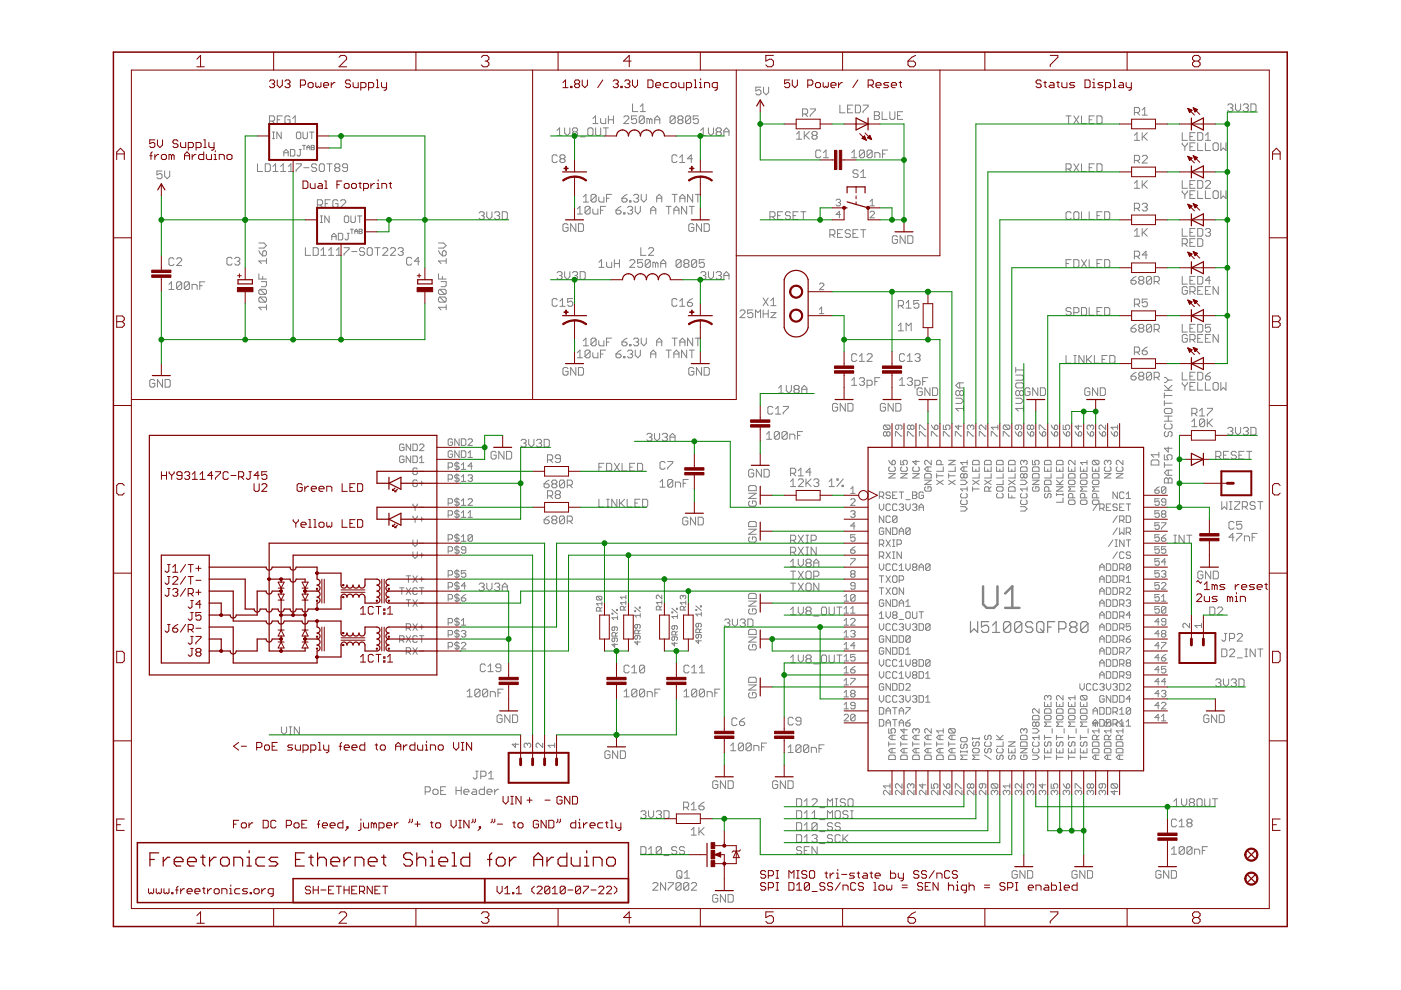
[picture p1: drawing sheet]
<svg xmlns="http://www.w3.org/2000/svg" width="297mm" height="210mm" viewBox="0 0 297 210" stroke-linecap="round" stroke-linejoin="round" font-family="sans-serif">
<g fill="#808080" stroke="#808080" stroke-width=".21">
<path d="M181.1 31.8l-.5 .6z"/>
<path d="M181.1 31.8v1.6z"/>
<path d="M180.6 33.4h1.1z"/>
<path d="M182.2 32.1v1.1z"/>
<path d="M182.2 32.1l.3-.3z"/>
<path d="M182.5 31.8h.5z"/>
<path d="M183 31.8l.3 .3z"/>
<path d="M183.3 32.1v1.1z"/>
<path d="M183.3 33.2l-.3 .2z"/>
<path d="M182.5 33.4h.5z"/>
<path d="M182.2 33.2l.3 .2z"/>
<path d="M182.2 33.2l1.1-1.1z"/>
<path d="M183.8 32.1v1.1z"/>
<path d="M184.1 31.8l-.3 .3z"/>
<path d="M184.1 31.8h.6z"/>
<path d="M184.7 31.8l.2 .3z"/>
<path d="M184.9 32.1v1.1z"/>
<path d="M184.9 33.2l-.2 .2z"/>
<path d="M184.1 33.4h.6z"/>
<path d="M183.8 33.2l.3 .2z"/>
<path d="M183.8 33.2l1.1-1.1z"/>
<path d="M185.5 32.4v1z"/>
<path d="M185.5 32.4h.8z"/>
<path d="M186.3 32.4l.3 .2z"/>
<path d="M186.6 32.6v.8z"/>
<path d="M187.1 31.8v1.6z"/>
<path d="M187.1 31.8h1.1z"/>
<path d="M187.1 32.6h.5z"/>
<path d="M175.9 48.7v1.6z"/>
<path d="M175.9 48.7h.8z"/>
<path d="M176.7 48.7l.3 .3z"/>
<path d="M177 49v.5z"/>
<path d="M176.7 49.8l.3-.3z"/>
<path d="M175.9 49.8h.8z"/>
<path d="M176.5 49.8l.5 .5z"/>
<path d="M177.6 48.7h1z"/>
<path d="M177.6 48.7v1.6z"/>
<path d="M177.6 50.3h1z"/>
<path d="M177.6 49.5h.5z"/>
<path d="M180 48.7l.3 .3z"/>
<path d="M179.5 48.7h.5z"/>
<path d="M179.5 48.7l-.3 .3z"/>
<path d="M179.2 49v.3z"/>
<path d="M179.2 49.3l.3 .2z"/>
<path d="M179.5 49.5h.5z"/>
<path d="M180 49.5l.3 .3z"/>
<path d="M180.3 49.8v.3z"/>
<path d="M180.3 50.1l-.3 .2z"/>
<path d="M179.5 50.3h.5z"/>
<path d="M179.2 50.1l.3 .2z"/>
<path d="M180.8 48.7h1.1z"/>
<path d="M180.8 48.7v1.6z"/>
<path d="M180.8 50.3h1.1z"/>
<path d="M180.8 49.5h.6z"/>
<path d="M183 48.7v1.6z"/>
<path d="M182.5 48.7h1.1z"/>
<path d="M160.3 18.5h1z"/>
<path d="M160.3 18.5v.8z"/>
<path d="M160.3 19.3l.5-.3z"/>
<path d="M160.8 19h.3z"/>
<path d="M161.1 19l.2 .3z"/>
<path d="M161.3 19.3v.5z"/>
<path d="M161.3 19.8l-.2 .3z"/>
<path d="M160.5 20.1h.6z"/>
<path d="M160.3 19.8l.2 .3z"/>
<path d="M161.9 18.5v1.1z"/>
<path d="M161.9 19.6l.5 .5z"/>
<path d="M163 19.6l-.6 .5z"/>
<path d="M163 18.5v1.1z"/>
<path d="M190 50l.3 .2z"/>
<path d="M189.5 50h.5z"/>
<path d="M189.5 50l-.3 .2z"/>
<path d="M189.2 50.2v1.1z"/>
<path d="M189.2 51.3l.3 .3z"/>
<path d="M189.5 51.6h.5z"/>
<path d="M190.3 51.3l-.3 .3z"/>
<path d="M190.3 50.8v.5z"/>
<path d="M189.7 50.8h.6z"/>
<path d="M190.8 50v1.6z"/>
<path d="M190.8 50l1.1 1.6z"/>
<path d="M191.9 50v1.6z"/>
<path d="M192.5 50v1.6z"/>
<path d="M192.5 51.6h.8z"/>
<path d="M193.5 51.3l-.2 .3z"/>
<path d="M193.5 50.2v1.1z"/>
<path d="M193.3 50l.2 .2z"/>
<path d="M192.5 50h.8z"/>
<path d="M185.4 23.7v1.6z"/>
<path d="M185.4 23.7h.8z"/>
<path d="M186.2 23.7l.3 .3z"/>
<path d="M186.5 24v.2z"/>
<path d="M186.5 24.2l-.3 .3z"/>
<path d="M186.2 24.5l.3 .3z"/>
<path d="M186.5 24.8v.2z"/>
<path d="M186.5 25l-.3 .3z"/>
<path d="M185.4 25.3h.8z"/>
<path d="M185.4 24.5h.8z"/>
<path d="M187 23.7v1.6z"/>
<path d="M187 25.3h1.1z"/>
<path d="M188.7 23.7v1.3z"/>
<path d="M188.7 25l.2 .3z"/>
<path d="M188.9 25.3h.6z"/>
<path d="M189.7 25l-.2 .3z"/>
<path d="M189.7 23.7v1.3z"/>
<path d="M190.3 23.7h1.1z"/>
<path d="M190.3 23.7v1.6z"/>
<path d="M190.3 25.3h1.1z"/>
<path d="M190.3 24.5h.5z"/>
<path d="M169.4 27.9l-.5 .5z"/>
<path d="M169.4 27.9v1.6z"/>
<path d="M168.9 29.5h1.1z"/>
<path d="M170.5 27.9v1.6z"/>
<path d="M171.6 27.9l-1.1 1.1z"/>
<path d="M170.8 28.7l.8 .8z"/>
<path d="M172.1 28.2l.3-.3z"/>
<path d="M172.4 27.9h.6z"/>
<path d="M173 27.9l.2 .3z"/>
<path d="M173.2 28.2v.2z"/>
<path d="M173.2 28.4l-.2 .3z"/>
<path d="M173 28.7l.2 .3z"/>
<path d="M173.2 29v.2z"/>
<path d="M173.2 29.2l-.2 .3z"/>
<path d="M172.4 29.5h.6z"/>
<path d="M172.1 29.2l.3 .3z"/>
<path d="M172.1 29v.2z"/>
<path d="M172.1 29l.3-.3z"/>
<path d="M172.1 28.4l.3 .3z"/>
<path d="M172.1 28.2v.2z"/>
<path d="M172.4 28.7h.6z"/>
<path d="M167.1 158.5l.5-.6z"/>
<path d="M167.6 157.9v1.7z"/>
<path d="M167.1 159.6h1.1z"/>
<path d="M168.7 158.2v1.1z"/>
<path d="M168.7 158.2l.3-.3z"/>
<path d="M169 157.9h.5z"/>
<path d="M169.5 157.9l.3 .3z"/>
<path d="M169.8 158.2v1.1z"/>
<path d="M169.8 159.3l-.3 .3z"/>
<path d="M169 159.6h.5z"/>
<path d="M168.7 159.3l.3 .3z"/>
<path d="M168.7 159.3l1.1-1.1z"/>
<path d="M170.4 158.2v1.1z"/>
<path d="M170.4 158.2l.2-.3z"/>
<path d="M170.6 157.9h.6z"/>
<path d="M171.2 157.9l.3 .3z"/>
<path d="M171.5 158.2v1.1z"/>
<path d="M171.5 159.3l-.3 .3z"/>
<path d="M170.6 159.6h.6z"/>
<path d="M170.4 159.3l.2 .3z"/>
<path d="M170.4 159.3l1.1-1.1z"/>
<path d="M172 158.5v1.1z"/>
<path d="M172 158.5h.8z"/>
<path d="M172.8 158.5l.3 .2z"/>
<path d="M173.1 158.7v.9z"/>
<path d="M173.7 157.9v1.7z"/>
<path d="M173.7 157.9h1z"/>
<path d="M173.7 158.7h.5z"/>
<path d="M142.5 136.4h1.1z"/>
<path d="M142.5 136.4l.5 .6z"/>
<path d="M143 136.2v.8z"/>
<path d="M143.6 135.6l-.2 .2z"/>
<path d="M143.6 135.2v.4z"/>
<path d="M143.4 135l.2 .2z"/>
<path d="M142.6 135h.8z"/>
<path d="M142.6 135l-.1 .2z"/>
<path d="M142.5 135.2v.4z"/>
<path d="M142.5 135.6l.1 .2z"/>
<path d="M142.6 135.8h.2z"/>
<path d="M143 135.6l-.2 .2z"/>
<path d="M143 135v.6z"/>
<path d="M142.5 134.6h1.1z"/>
<path d="M142.5 134v.6z"/>
<path d="M142.5 134l.1-.1z"/>
<path d="M142.6 133.9h.4z"/>
<path d="M143 133.9l.2 .1z"/>
<path d="M143.2 134v.6z"/>
<path d="M143.2 134.2l.4-.3z"/>
<path d="M143.4 133.5l.2-.2z"/>
<path d="M143.6 132.9v.4z"/>
<path d="M143.4 132.7l.2 .2z"/>
<path d="M142.6 132.7h.8z"/>
<path d="M142.6 132.7l-.1 .2z"/>
<path d="M142.5 132.9v.4z"/>
<path d="M142.5 133.3l.1 .2z"/>
<path d="M142.6 133.5h.2z"/>
<path d="M142.8 133.5l.2-.2z"/>
<path d="M143 132.7v.6z"/>
<path d="M142.5 130.7l.3 .4z"/>
<path d="M142.5 130.7h1.1z"/>
<path d="M143.6 130.3v.8z"/>
<path d="M143.4 129.2h.2z"/>
<path d="M143.4 129v.2z"/>
<path d="M143.4 129h.2z"/>
<path d="M143.6 129v.2z"/>
<path d="M142.5 129.8v.1z"/>
<path d="M142.5 129.8h.1z"/>
<path d="M142.6 129.8v.1z"/>
<path d="M142.5 129.9h.1z"/>
<path d="M142.5 129l1.1 .9z"/>
<path d="M147.5 135.9h1.2z"/>
<path d="M147.5 135.9l.6 .6z"/>
<path d="M148.1 135.7v.8z"/>
<path d="M148.7 135.1l-.2 .2z"/>
<path d="M148.7 134.7v.4z"/>
<path d="M148.5 134.5l.2 .2z"/>
<path d="M147.7 134.5h.8z"/>
<path d="M147.7 134.5l-.2 .2z"/>
<path d="M147.5 134.7v.4z"/>
<path d="M147.5 135.1l.2 .2z"/>
<path d="M147.7 135.3h.2z"/>
<path d="M148.1 135.1l-.2 .2z"/>
<path d="M148.1 134.5v.6z"/>
<path d="M147.5 134.1h1.2z"/>
<path d="M147.5 133.5v.6z"/>
<path d="M147.5 133.5l.2-.2z"/>
<path d="M147.7 133.3h.4z"/>
<path d="M148.1 133.3l.2 .2z"/>
<path d="M148.3 133.5v.6z"/>
<path d="M148.3 133.7l.4-.4z"/>
<path d="M148.5 132.9l.2-.1z"/>
<path d="M148.7 132.4v.4z"/>
<path d="M148.5 132.2l.2 .2z"/>
<path d="M147.7 132.2h.8z"/>
<path d="M147.7 132.2l-.2 .2z"/>
<path d="M147.5 132.4v.4z"/>
<path d="M147.5 132.8l.2 .1z"/>
<path d="M147.7 132.9h.2z"/>
<path d="M147.9 132.9l.2-.1z"/>
<path d="M148.1 132.2v.6z"/>
<path d="M147.5 130.2l.4 .4z"/>
<path d="M147.5 130.2h1.2z"/>
<path d="M148.7 129.8v.8z"/>
<path d="M148.5 128.7h.2z"/>
<path d="M148.5 128.5v.2z"/>
<path d="M148.5 128.5h.2z"/>
<path d="M148.7 128.5v.2z"/>
<path d="M147.5 129.2v.2z"/>
<path d="M147.5 129.2h.2z"/>
<path d="M147.7 129.2v.2z"/>
<path d="M147.5 129.4h.2z"/>
<path d="M147.5 128.5l1.2 .9z"/>
<path d="M145 146.6l.5-.5z"/>
<path d="M145.5 146.1v1.6z"/>
<path d="M145 147.7h1.1z"/>
<path d="M146.6 146.4v1.1z"/>
<path d="M146.9 146.1l-.3 .3z"/>
<path d="M146.9 146.1h.6z"/>
<path d="M147.5 146.1l.2 .3z"/>
<path d="M147.7 146.4v1.1z"/>
<path d="M147.7 147.5l-.2 .2z"/>
<path d="M146.9 147.7h.6z"/>
<path d="M146.6 147.5l.3 .2z"/>
<path d="M147.7 146.4l-1.1 1.1z"/>
<path d="M148.3 146.4v1.1z"/>
<path d="M148.3 146.4l.2-.3z"/>
<path d="M148.5 146.1h.6z"/>
<path d="M149.1 146.1l.3 .3z"/>
<path d="M149.4 146.4v1.1z"/>
<path d="M149.1 147.7l.3-.2z"/>
<path d="M148.5 147.7h.6z"/>
<path d="M148.3 147.5l.2 .2z"/>
<path d="M148.3 147.5l1.1-1.1z"/>
<path d="M149.9 146.6v1.1z"/>
<path d="M149.9 146.6h.8z"/>
<path d="M150.7 146.6l.3 .3z"/>
<path d="M151 146.9v.8z"/>
<path d="M151.6 146.1v1.6z"/>
<path d="M151.6 146.1h1z"/>
<path d="M151.6 146.9h.5z"/>
<path d="M129.8 136.6h1.1z"/>
<path d="M129.8 136.6l.5 .6z"/>
<path d="M130.3 136.4v.8z"/>
<path d="M130.9 135.8l-.2 .3z"/>
<path d="M130.9 135.5v.3z"/>
<path d="M130.7 135.3l.2 .2z"/>
<path d="M129.9 135.3h.8z"/>
<path d="M129.9 135.3l-.1 .2z"/>
<path d="M129.8 135.5v.3z"/>
<path d="M129.8 135.8l.1 .3z"/>
<path d="M129.9 136.1h.2z"/>
<path d="M130.3 135.8l-.2 .3z"/>
<path d="M130.3 135.3v.5z"/>
<path d="M129.8 134.9h1.1z"/>
<path d="M129.8 134.3v.6z"/>
<path d="M129.8 134.3l.1-.2z"/>
<path d="M129.9 134.1h.4z"/>
<path d="M130.3 134.1l.2 .2z"/>
<path d="M130.5 134.3v.6z"/>
<path d="M130.5 134.5l.4-.4z"/>
<path d="M130.7 133.7l.2-.2z"/>
<path d="M130.9 133.1v.4z"/>
<path d="M130.7 132.9l.2 .2z"/>
<path d="M129.9 132.9h.8z"/>
<path d="M129.9 132.9l-.1 .2z"/>
<path d="M129.8 133.1v.4z"/>
<path d="M129.8 133.5l.1 .2z"/>
<path d="M129.9 133.7h.2z"/>
<path d="M130.1 133.7l.2-.2z"/>
<path d="M130.3 132.9v.6z"/>
<path d="M129.8 131l.3 .4z"/>
<path d="M129.8 131h1.1z"/>
<path d="M130.9 130.6v.8z"/>
<path d="M130.7 129.4h.2z"/>
<path d="M130.7 129.2v.2z"/>
<path d="M130.7 129.2h.2z"/>
<path d="M130.9 129.2v.2z"/>
<path d="M129.8 130v.2z"/>
<path d="M129.8 130h.1z"/>
<path d="M129.9 130v.2z"/>
<path d="M129.8 130.2h.1z"/>
<path d="M129.8 129.2l1.1 1z"/>
<path d="M134.6 136.1h1.1z"/>
<path d="M134.6 136.1l.5 .6z"/>
<path d="M135.1 135.9v.8z"/>
<path d="M135.7 135.3l-.1 .3z"/>
<path d="M135.7 135v.3z"/>
<path d="M135.6 134.8l.1 .2z"/>
<path d="M134.8 134.8h.8z"/>
<path d="M134.8 134.8l-.2 .2z"/>
<path d="M134.6 135v.3z"/>
<path d="M134.6 135.3l.2 .3z"/>
<path d="M134.8 135.6h.2z"/>
<path d="M135.1 135.3l-.1 .3z"/>
<path d="M135.1 134.8v.5z"/>
<path d="M134.6 134.4h1.1z"/>
<path d="M134.6 133.8v.6z"/>
<path d="M134.6 133.8l.2-.2z"/>
<path d="M134.8 133.6h.3z"/>
<path d="M135.1 133.6l.2 .2z"/>
<path d="M135.3 133.8v.6z"/>
<path d="M135.3 134l.4-.4z"/>
<path d="M135.6 133.2l.1-.2z"/>
<path d="M135.7 132.6v.4z"/>
<path d="M135.6 132.4l.1 .2z"/>
<path d="M134.8 132.4h.8z"/>
<path d="M134.8 132.4l-.2 .2z"/>
<path d="M134.6 132.6v.4z"/>
<path d="M134.6 133l.2 .2z"/>
<path d="M134.8 133.2h.2z"/>
<path d="M135 133.2l.1-.2z"/>
<path d="M135.1 132.4v.6z"/>
<path d="M134.6 130.5l.4 .4z"/>
<path d="M134.6 130.5h1.1z"/>
<path d="M135.7 130.1v.8z"/>
<path d="M135.6 128.9h.1z"/>
<path d="M135.6 128.7v.2z"/>
<path d="M135.6 128.7h.1z"/>
<path d="M135.7 128.7v.2z"/>
<path d="M134.6 129.5v.2z"/>
<path d="M134.6 129.5h.2z"/>
<path d="M134.8 129.5v.2z"/>
<path d="M134.6 129.7h.2z"/>
<path d="M134.6 128.7l1.1 1z"/>
<path d="M132.3 146.6l.5-.5z"/>
<path d="M132.8 146.1v1.6z"/>
<path d="M132.3 147.7h1.1z"/>
<path d="M133.9 146.4v1.1z"/>
<path d="M134.2 146.1l-.3 .3z"/>
<path d="M134.2 146.1h.6z"/>
<path d="M134.8 146.1l.2 .3z"/>
<path d="M135 146.4v1.1z"/>
<path d="M135 147.5l-.2 .2z"/>
<path d="M134.2 147.7h.6z"/>
<path d="M133.9 147.5l.3 .2z"/>
<path d="M135 146.4l-1.1 1.1z"/>
<path d="M135.6 146.4v1.1z"/>
<path d="M135.8 146.1l-.2 .3z"/>
<path d="M135.8 146.1h.6z"/>
<path d="M136.4 146.1l.3 .3z"/>
<path d="M136.7 146.4v1.1z"/>
<path d="M136.4 147.7l.3-.2z"/>
<path d="M135.8 147.7h.6z"/>
<path d="M135.6 147.5l.2 .2z"/>
<path d="M135.6 147.5l1.1-1.1z"/>
<path d="M137.2 146.6v1.1z"/>
<path d="M137.2 146.6h.8z"/>
<path d="M138 146.6l.3 .3z"/>
<path d="M138.3 146.9v.8z"/>
<path d="M138.9 146.1v1.6z"/>
<path d="M138.9 146.1h1z"/>
<path d="M138.9 146.9h.5z"/>
<path d="M54.9 65.2l.5 .5z"/>
<path d="M54.9 65.2h1.6z"/>
<path d="M56.5 64.6v1.1z"/>
<path d="M55.1 64.1h1.1z"/>
<path d="M54.9 63.8l.2 .3z"/>
<path d="M54.9 63.2v.6z"/>
<path d="M55.1 63l-.2 .2z"/>
<path d="M55.1 63h1.1z"/>
<path d="M56.2 63l.3 .2z"/>
<path d="M56.5 63.2v.6z"/>
<path d="M56.5 63.8l-.3 .3z"/>
<path d="M55.1 63l1.1 1.1z"/>
<path d="M55.1 62.4h1.1z"/>
<path d="M54.9 62.2l.2 .2z"/>
<path d="M54.9 61.6v.6z"/>
<path d="M55.1 61.3l-.2 .3z"/>
<path d="M55.1 61.3h1.1z"/>
<path d="M56.2 61.3l.3 .3z"/>
<path d="M56.5 61.6v.6z"/>
<path d="M56.5 62.2l-.3 .2z"/>
<path d="M55.1 61.3l1.1 1.1z"/>
<path d="M55.4 60.8h.8z"/>
<path d="M56.5 60.5l-.3 .3z"/>
<path d="M56.5 59.7v.8z"/>
<path d="M55.4 59.7h1.1z"/>
<path d="M54.9 59.2h1.6z"/>
<path d="M54.9 58.1v1.1z"/>
<path d="M55.7 58.6v.6z"/>
<path d="M54.9 55.3l.5 .6z"/>
<path d="M54.9 55.3h1.6z"/>
<path d="M56.5 54.8v1.1z"/>
<path d="M54.9 53.1l.2 .6z"/>
<path d="M55.1 53.7l.6 .6z"/>
<path d="M55.7 54.3h.5z"/>
<path d="M56.5 54l-.3 .3z"/>
<path d="M56.5 53.4v.6z"/>
<path d="M56.2 53.1l.3 .3z"/>
<path d="M56 53.1h.2z"/>
<path d="M56 53.1l-.3 .3z"/>
<path d="M55.7 53.4v.9z"/>
<path d="M54.9 52.6h1.1z"/>
<path d="M56 52.6l.5-.5z"/>
<path d="M56 51.5l.5 .6z"/>
<path d="M54.9 51.5h1.1z"/>
<path d="M93 65.2l.5 .5z"/>
<path d="M93 65.2h1.6z"/>
<path d="M94.6 64.6v1.1z"/>
<path d="M93.2 64.1h1.1z"/>
<path d="M93 63.8l.2 .3z"/>
<path d="M93 63.2v.6z"/>
<path d="M93 63.2l.2-.2z"/>
<path d="M93.2 63h1.1z"/>
<path d="M94.3 63l.3 .2z"/>
<path d="M94.6 63.2v.6z"/>
<path d="M94.6 63.8l-.3 .3z"/>
<path d="M93.2 63l1.1 1.1z"/>
<path d="M93.2 62.4h1.1z"/>
<path d="M93 62.2l.2 .2z"/>
<path d="M93 61.6v.6z"/>
<path d="M93.2 61.3l-.2 .3z"/>
<path d="M93.2 61.3h1.1z"/>
<path d="M94.3 61.3l.3 .3z"/>
<path d="M94.6 61.6v.6z"/>
<path d="M94.3 62.4l.3-.2z"/>
<path d="M93.2 61.3l1.1 1.1z"/>
<path d="M93.5 60.8h.8z"/>
<path d="M94.6 60.5l-.3 .3z"/>
<path d="M94.6 59.7v.8z"/>
<path d="M93.5 59.7h1.1z"/>
<path d="M93 59.2h1.6z"/>
<path d="M93 58.1v1.1z"/>
<path d="M93.8 58.6v.6z"/>
<path d="M93 55.3l.5 .6z"/>
<path d="M93 55.3h1.6z"/>
<path d="M94.6 54.8v1.1z"/>
<path d="M93 53.1l.2 .6z"/>
<path d="M93.2 53.7l.6 .6z"/>
<path d="M93.8 54.3h.5z"/>
<path d="M94.3 54.3l.3-.3z"/>
<path d="M94.6 53.4v.6z"/>
<path d="M94.3 53.1l.3 .3z"/>
<path d="M94 53.1h.3z"/>
<path d="M94 53.1l-.2 .3z"/>
<path d="M93.8 53.4v.9z"/>
<path d="M93 52.6h1z"/>
<path d="M94 52.6l.6-.5z"/>
<path d="M94 51.5l.6 .6z"/>
<path d="M93 51.5h1z"/>
<path d="M36.3 59.8l-.5 .5z"/>
<path d="M36.3 59.8v1.6z"/>
<path d="M35.8 61.4h1.1z"/>
<path d="M37.4 60v1.1z"/>
<path d="M37.4 60l.3-.2z"/>
<path d="M37.7 59.8h.5z"/>
<path d="M38.2 59.8l.3 .2z"/>
<path d="M38.5 60v1.1z"/>
<path d="M38.5 61.1l-.3 .3z"/>
<path d="M37.7 61.4h.5z"/>
<path d="M37.4 61.1l.3 .3z"/>
<path d="M37.4 61.1l1.1-1.1z"/>
<path d="M39.1 60v1.1z"/>
<path d="M39.1 60l.2-.2z"/>
<path d="M39.3 59.8h.6z"/>
<path d="M39.9 59.8l.3 .2z"/>
<path d="M40.2 60v1.1z"/>
<path d="M40.2 61.1l-.3 .3z"/>
<path d="M39.3 61.4h.6z"/>
<path d="M39.1 61.1l.2 .3z"/>
<path d="M39.1 61.1l1.1-1.1z"/>
<path d="M40.7 60.3v1.1z"/>
<path d="M40.7 60.3h.8z"/>
<path d="M41.5 60.3l.3 .3z"/>
<path d="M41.8 60.6v.8z"/>
<path d="M42.4 59.8v1.6z"/>
<path d="M42.4 59.8h1z"/>
<path d="M42.4 60.6h.5z"/>
<path d="M140.5 101.7l-.6 .5z"/>
<path d="M140.5 101.7v1.6z"/>
<path d="M139.9 103.3h1.1z"/>
<path d="M141.6 101.9v1.1z"/>
<path d="M141.8 101.7l-.2 .2z"/>
<path d="M141.8 101.7h.6z"/>
<path d="M142.4 101.7l.2 .2z"/>
<path d="M142.6 101.9v1.1z"/>
<path d="M142.6 103l-.2 .3z"/>
<path d="M141.8 103.3h.6z"/>
<path d="M141.6 103l.2 .3z"/>
<path d="M142.6 101.9l-1 1.1z"/>
<path d="M143.2 102.2v1.1z"/>
<path d="M143.2 102.2h.8z"/>
<path d="M144 102.2l.3 .3z"/>
<path d="M144.3 102.5v.8z"/>
<path d="M144.8 101.7v1.6z"/>
<path d="M144.8 101.7h1.1z"/>
<path d="M144.8 102.5h.6z"/>
<path d="M168.1 101.5l-.5 .6z"/>
<path d="M168.1 101.5v1.7z"/>
<path d="M167.6 103.2h1.1z"/>
<path d="M169.2 103.2h1.1z"/>
<path d="M169.2 103.2l1.1-1.1z"/>
<path d="M170.3 101.8v.3z"/>
<path d="M170.1 101.5l.2 .3z"/>
<path d="M169.5 101.5h.6z"/>
<path d="M169.5 101.5l-.3 .3z"/>
<path d="M170.9 101.5v1.7z"/>
<path d="M170.9 102.6l1.1-1.1z"/>
<path d="M171.2 102.3l.8 .9z"/>
<path d="M172.8 101.5l-.3 .3z"/>
<path d="M172.8 101.5h.5z"/>
<path d="M173.3 101.5l.3 .3z"/>
<path d="M173.6 101.8v.3z"/>
<path d="M173.3 102.3l.3-.2z"/>
<path d="M173.1 102.3h.2z"/>
<path d="M173.3 102.3l.3 .3z"/>
<path d="M173.6 102.6v.3z"/>
<path d="M173.6 102.9l-.3 .3z"/>
<path d="M172.8 103.2h.5z"/>
<path d="M172.5 102.9l.3 .3z"/>
<path d="M175.8 102.1l.5-.6z"/>
<path d="M176.3 101.5v1.7z"/>
<path d="M175.8 103.2h1.1z"/>
<path d="M178.5 102.9v.3z"/>
<path d="M178.5 102.9h.3z"/>
<path d="M178.8 102.9v.3z"/>
<path d="M178.5 103.2h.3z"/>
<path d="M177.4 101.5h.3z"/>
<path d="M177.7 101.5v.3z"/>
<path d="M177.4 101.8h.3z"/>
<path d="M177.4 101.5v.3z"/>
<path d="M178.8 101.5l-1.4 1.7z"/>
<path d="M259 137.6v1.6z"/>
<path d="M259 139.2h.8z"/>
<path d="M259.8 139.2l.3-.2z"/>
<path d="M260.1 137.9v1.1z"/>
<path d="M259.8 137.6l.3 .3z"/>
<path d="M259 137.6h.8z"/>
<path d="M260.7 139.2h1.1z"/>
<path d="M260.7 139.2l1.1-1.1z"/>
<path d="M261.8 137.9v.2z"/>
<path d="M261.5 137.6l.3 .3z"/>
<path d="M260.9 137.6h.6z"/>
<path d="M260.9 137.6l-.2 .3z"/>
<path d="M262.3 139.5h1.1z"/>
<path d="M263.9 139.2h.6z"/>
<path d="M264.2 137.6v1.6z"/>
<path d="M263.9 137.6h.6z"/>
<path d="M265 137.6v1.6z"/>
<path d="M265 137.6l1.1 1.6z"/>
<path d="M266.1 137.6v1.6z"/>
<path d="M267.2 137.6v1.6z"/>
<path d="M266.7 137.6h1.1z"/>
<path d="M154.9 158.1l.5-.6z"/>
<path d="M155.4 157.5v1.7z"/>
<path d="M154.9 159.2h1.1z"/>
<path d="M156.5 157.8v1.1z"/>
<path d="M156.5 157.8l.3-.3z"/>
<path d="M156.8 157.5h.6z"/>
<path d="M157.4 157.5l.2 .3z"/>
<path d="M157.6 157.8v1.1z"/>
<path d="M157.4 159.2l.2-.3z"/>
<path d="M156.8 159.2h.6z"/>
<path d="M156.5 158.9l.3 .3z"/>
<path d="M156.5 158.9l1.1-1.1z"/>
<path d="M158.2 157.8v1.1z"/>
<path d="M158.2 157.8l.3-.3z"/>
<path d="M158.5 157.5h.5z"/>
<path d="M159 157.5l.3 .3z"/>
<path d="M159.3 157.8v1.1z"/>
<path d="M159.3 158.9l-.3 .3z"/>
<path d="M158.5 159.2h.5z"/>
<path d="M158.2 158.9l.3 .3z"/>
<path d="M158.2 158.9l1.1-1.1z"/>
<path d="M159.8 158.1v1.1z"/>
<path d="M159.8 158.1h.8z"/>
<path d="M160.6 158.1l.3 .2z"/>
<path d="M160.9 158.3v.9z"/>
<path d="M161.5 157.5v1.7z"/>
<path d="M161.5 157.5h1z"/>
<path d="M161.5 158.3h.5z"/>
<path d="M122.4 44.3l.6-.5z"/>
<path d="M123 43.8v1.6z"/>
<path d="M122.4 45.4h1.1z"/>
<path d="M124 44v1.1z"/>
<path d="M124 44l.3-.2z"/>
<path d="M124.3 43.8h.6z"/>
<path d="M124.9 43.8l.2 .2z"/>
<path d="M125.1 44v1.1z"/>
<path d="M125.1 45.1l-.2 .3z"/>
<path d="M124.3 45.4h.6z"/>
<path d="M124 45.1l.3 .3z"/>
<path d="M124 45.1l1.1-1.1z"/>
<path d="M125.7 44.3v.8z"/>
<path d="M125.7 45.1l.2 .3z"/>
<path d="M125.9 45.4h.9z"/>
<path d="M126.8 44.3v1.1z"/>
<path d="M127.3 43.8v1.6z"/>
<path d="M127.3 43.8h1.1z"/>
<path d="M127.3 44.6h.6z"/>
<path d="M131.1 44l.6-.2z"/>
<path d="M131.1 44l-.5 .6z"/>
<path d="M130.6 44.6v.5z"/>
<path d="M130.6 45.1l.3 .3z"/>
<path d="M130.9 45.4h.5z"/>
<path d="M131.7 45.1l-.3 .3z"/>
<path d="M131.7 44.8v.3z"/>
<path d="M131.4 44.6l.3 .2z"/>
<path d="M130.6 44.6h.8z"/>
<path d="M132.2 45.1v.3z"/>
<path d="M132.2 45.1h.3z"/>
<path d="M132.5 45.1v.3z"/>
<path d="M132.2 45.4h.3z"/>
<path d="M133.3 43.8l-.2 .2z"/>
<path d="M133.3 43.8h.6z"/>
<path d="M133.9 43.8l.2 .2z"/>
<path d="M134.1 44v.3z"/>
<path d="M134.1 44.3l-.2 .3z"/>
<path d="M133.6 44.6h.3z"/>
<path d="M133.9 44.6l.2 .2z"/>
<path d="M134.1 44.8v.3z"/>
<path d="M134.1 45.1l-.2 .3z"/>
<path d="M133.3 45.4h.6z"/>
<path d="M133.1 45.1l.2 .3z"/>
<path d="M134.7 43.8v1z"/>
<path d="M134.7 44.8l.5 .6z"/>
<path d="M135.8 44.8l-.6 .6z"/>
<path d="M135.8 43.8v1z"/>
<path d="M138 44.3v1.1z"/>
<path d="M138.5 43.8l-.5 .5z"/>
<path d="M138.5 43.8l.5 .5z"/>
<path d="M139 44.3v1.1z"/>
<path d="M138 44.6h1z"/>
<path d="M141.8 43.8v1.6z"/>
<path d="M141.2 43.8h1.1z"/>
<path d="M142.9 44.3v1.1z"/>
<path d="M143.4 43.8l-.5 .5z"/>
<path d="M143.4 43.8l.6 .5z"/>
<path d="M144 44.3v1.1z"/>
<path d="M142.9 44.6h1.1z"/>
<path d="M144.5 43.8v1.6z"/>
<path d="M144.5 43.8l1.1 1.6z"/>
<path d="M145.6 43.8v1.6z"/>
<path d="M146.7 43.8v1.6z"/>
<path d="M146.1 43.8h1.1z"/>
<path d="M240.3 58.9l.6-.3z"/>
<path d="M240.3 58.9l-.5 .5z"/>
<path d="M239.8 59.4v.6z"/>
<path d="M239.8 60l.3 .2z"/>
<path d="M240.1 60.2h.5z"/>
<path d="M240.6 60.2l.3-.2z"/>
<path d="M240.9 59.7v.3z"/>
<path d="M240.6 59.4l.3 .3z"/>
<path d="M239.8 59.4h.8z"/>
<path d="M241.4 58.9l.3-.3z"/>
<path d="M241.7 58.6h.5z"/>
<path d="M242.2 58.6l.3 .3z"/>
<path d="M242.5 58.9v.3z"/>
<path d="M242.5 59.2l-.3 .2z"/>
<path d="M242.2 59.4l.3 .3z"/>
<path d="M242.5 59.7v.3z"/>
<path d="M242.5 60l-.3 .2z"/>
<path d="M241.7 60.2h.5z"/>
<path d="M241.4 60l.3 .2z"/>
<path d="M241.4 59.7v.3z"/>
<path d="M241.4 59.7l.3-.3z"/>
<path d="M241.4 59.2l.3 .2z"/>
<path d="M241.4 58.9v.3z"/>
<path d="M241.7 59.4h.5z"/>
<path d="M243.1 58.9v1.1z"/>
<path d="M243.1 58.9l.2-.3z"/>
<path d="M243.3 58.6h.6z"/>
<path d="M243.9 58.6l.3 .3z"/>
<path d="M244.2 58.9v1.1z"/>
<path d="M244.2 60l-.3 .2z"/>
<path d="M243.3 60.2h.6z"/>
<path d="M243.1 60l.2 .2z"/>
<path d="M243.1 60l1.1-1.1z"/>
<path d="M244.7 58.6v1.6z"/>
<path d="M244.7 58.6h.8z"/>
<path d="M245.5 58.6l.3 .3z"/>
<path d="M245.8 58.9v.5z"/>
<path d="M245.5 59.7l.3-.3z"/>
<path d="M244.7 59.7h.8z"/>
<path d="M245.2 59.7l.6 .5z"/>
<path d="M240.3 69l.6-.2z"/>
<path d="M240.3 69l-.5 .6z"/>
<path d="M239.8 69.6v.5z"/>
<path d="M239.8 70.1l.3 .3z"/>
<path d="M240.1 70.4h.5z"/>
<path d="M240.6 70.4l.3-.3z"/>
<path d="M240.9 69.8v.3z"/>
<path d="M240.6 69.6l.3 .2z"/>
<path d="M239.8 69.6h.8z"/>
<path d="M241.4 69l.3-.2z"/>
<path d="M241.7 68.8h.5z"/>
<path d="M242.2 68.8l.3 .2z"/>
<path d="M242.5 69v.3z"/>
<path d="M242.5 69.3l-.3 .3z"/>
<path d="M242.2 69.6l.3 .2z"/>
<path d="M242.5 69.8v.3z"/>
<path d="M242.5 70.1l-.3 .3z"/>
<path d="M241.7 70.4h.5z"/>
<path d="M241.4 70.1l.3 .3z"/>
<path d="M241.4 69.8v.3z"/>
<path d="M241.4 69.8l.3-.2z"/>
<path d="M241.4 69.3l.3 .3z"/>
<path d="M241.4 69v.3z"/>
<path d="M241.7 69.6h.5z"/>
<path d="M243.1 69v1.1z"/>
<path d="M243.1 69l.2-.2z"/>
<path d="M243.3 68.8h.6z"/>
<path d="M243.9 68.8l.3 .2z"/>
<path d="M244.2 69v1.1z"/>
<path d="M244.2 70.1l-.3 .3z"/>
<path d="M243.3 70.4h.6z"/>
<path d="M243.1 70.1l.2 .3z"/>
<path d="M243.1 70.1l1.1-1.1z"/>
<path d="M244.7 68.8v1.6z"/>
<path d="M244.7 68.8h.8z"/>
<path d="M245.5 68.8l.3 .2z"/>
<path d="M245.8 69v.6z"/>
<path d="M245.5 69.8l.3-.2z"/>
<path d="M244.7 69.8h.8z"/>
<path d="M245.2 69.8l.6 .6z"/>
<path d="M240.3 79.2l.6-.3z"/>
<path d="M240.3 79.2l-.5 .6z"/>
<path d="M239.8 79.8v.5z"/>
<path d="M239.8 80.3l.3 .3z"/>
<path d="M240.1 80.6h.5z"/>
<path d="M240.6 80.6l.3-.3z"/>
<path d="M240.9 80v.3z"/>
<path d="M240.6 79.8l.3 .2z"/>
<path d="M239.8 79.8h.8z"/>
<path d="M241.4 79.2l.3-.3z"/>
<path d="M241.7 78.9h.5z"/>
<path d="M242.2 78.9l.3 .3z"/>
<path d="M242.5 79.2v.3z"/>
<path d="M242.5 79.5l-.3 .3z"/>
<path d="M242.2 79.8l.3 .2z"/>
<path d="M242.5 80v.3z"/>
<path d="M242.5 80.3l-.3 .3z"/>
<path d="M241.7 80.6h.5z"/>
<path d="M241.4 80.3l.3 .3z"/>
<path d="M241.4 80v.3z"/>
<path d="M241.4 80l.3-.2z"/>
<path d="M241.4 79.5l.3 .3z"/>
<path d="M241.4 79.2v.3z"/>
<path d="M241.7 79.8h.5z"/>
<path d="M243.1 79.2v1.1z"/>
<path d="M243.1 79.2l.2-.3z"/>
<path d="M243.3 78.9h.6z"/>
<path d="M243.9 78.9l.3 .3z"/>
<path d="M244.2 79.2v1.1z"/>
<path d="M244.2 80.3l-.3 .3z"/>
<path d="M243.3 80.6h.6z"/>
<path d="M243.1 80.3l.2 .3z"/>
<path d="M243.1 80.3l1.1-1.1z"/>
<path d="M244.7 78.9v1.7z"/>
<path d="M244.7 78.9h.8z"/>
<path d="M245.5 78.9l.3 .3z"/>
<path d="M245.8 79.2v.6z"/>
<path d="M245.5 80l.3-.2z"/>
<path d="M244.7 80h.8z"/>
<path d="M245.2 80l.6 .6z"/>
<path d="M240.5 49l.6-.5z"/>
<path d="M241.1 48.5v1.6z"/>
<path d="M240.5 50.1h1.1z"/>
<path d="M242.2 48.5v1.6z"/>
<path d="M242.2 49.5l1-1z"/>
<path d="M242.4 49.3l.8 .8z"/>
<path d="M240.5 38.8l.6-.5z"/>
<path d="M241.1 38.3v1.6z"/>
<path d="M240.5 39.9h1.1z"/>
<path d="M242.2 38.3v1.6z"/>
<path d="M243.2 38.3l-1 1.1z"/>
<path d="M242.4 39.1l.8 .8z"/>
<path d="M240.5 28.7l.6-.6z"/>
<path d="M241.1 28.1v1.7z"/>
<path d="M240.5 29.8h1.1z"/>
<path d="M242.2 28.1v1.7z"/>
<path d="M243.2 28.1l-1 1.1z"/>
<path d="M242.4 29l.8 .8z"/>
<path d="M156.9 67.4h1.1z"/>
<path d="M156.9 67.4l1.1-1.1z"/>
<path d="M158 66v.3z"/>
<path d="M157.7 65.7l.3 .3z"/>
<path d="M157.2 65.7h.5z"/>
<path d="M157.2 65.7l-.3 .3z"/>
<path d="M158.5 65.7h1.1z"/>
<path d="M158.5 65.7v.8z"/>
<path d="M158.5 66.5l.6-.2z"/>
<path d="M159.1 66.3h.2z"/>
<path d="M159.3 66.3l.3 .2z"/>
<path d="M159.6 66.5v.6z"/>
<path d="M159.3 67.4l.3-.3z"/>
<path d="M158.8 67.4h.5z"/>
<path d="M158.5 67.1l.3 .3z"/>
<path d="M160.2 65.7v1.7z"/>
<path d="M160.2 65.7l.5 .6z"/>
<path d="M161.2 65.7l-.5 .6z"/>
<path d="M161.2 65.7v1.7z"/>
<path d="M161.8 65.7v1.7z"/>
<path d="M161.8 66.5h1.1z"/>
<path d="M162.9 65.7v1.7z"/>
<path d="M163.4 66.3h1.1z"/>
<path d="M163.4 67.4l1.1-1.1z"/>
<path d="M163.4 67.4h1.1z"/>
<path d="M181.1 80.1l-.5 .5z"/>
<path d="M181.1 80.1v1.6z"/>
<path d="M180.6 81.7h1.1z"/>
<path d="M182.2 80.3l.3-.2z"/>
<path d="M182.5 80.1h.5z"/>
<path d="M183 80.1l.3 .2z"/>
<path d="M183.3 80.3v.3z"/>
<path d="M183.3 80.6l-.3 .3z"/>
<path d="M182.7 80.9h.3z"/>
<path d="M183 80.9l.3 .3z"/>
<path d="M183.3 81.2v.2z"/>
<path d="M183.3 81.4l-.3 .3z"/>
<path d="M182.5 81.7h.5z"/>
<path d="M182.2 81.4l.3 .3z"/>
<path d="M183.8 80.6v1.7z"/>
<path d="M183.8 80.6h.9z"/>
<path d="M184.7 80.6l.2 .3z"/>
<path d="M184.9 80.9v.5z"/>
<path d="M184.9 81.4l-.2 .3z"/>
<path d="M183.8 81.7h.9z"/>
<path d="M185.5 80.1v1.6z"/>
<path d="M185.5 80.1h1.1z"/>
<path d="M185.5 80.9h.5z"/>
<path d="M190.7 80.6l.6-.5z"/>
<path d="M191.3 80.1v1.6z"/>
<path d="M190.7 81.7h1.1z"/>
<path d="M192.4 80.3l.2-.2z"/>
<path d="M192.6 80.1h.6z"/>
<path d="M193.2 80.1l.2 .2z"/>
<path d="M193.4 80.3v.3z"/>
<path d="M193.4 80.6l-.2 .3z"/>
<path d="M192.9 80.9h.3z"/>
<path d="M193.2 80.9l.2 .3z"/>
<path d="M193.4 81.2v.2z"/>
<path d="M193.4 81.4l-.2 .3z"/>
<path d="M192.6 81.7h.6z"/>
<path d="M192.4 81.4l.2 .3z"/>
<path d="M194 80.6v1.7z"/>
<path d="M194 80.6h.8z"/>
<path d="M194.8 80.6l.3 .3z"/>
<path d="M195.1 80.9v.5z"/>
<path d="M195.1 81.4l-.3 .3z"/>
<path d="M194 81.7h.8z"/>
<path d="M195.6 80.1v1.6z"/>
<path d="M195.6 80.1h1.1z"/>
<path d="M195.6 80.9h.6z"/>
<path d="M190.5 69.1l.5-.6z"/>
<path d="M191 68.5v1.6z"/>
<path d="M190.5 70.1h1.1z"/>
<path d="M192.1 68.5v1.6z"/>
<path d="M192.1 68.5l.5 .6z"/>
<path d="M192.6 69.1l.6-.6z"/>
<path d="M193.2 68.5v1.6z"/>
<path d="M115.9 102.1l.5-.3z"/>
<path d="M115.4 102.6l.5-.5z"/>
<path d="M115.4 102.6v.5z"/>
<path d="M115.4 103.1l.2 .3z"/>
<path d="M115.6 103.4h.6z"/>
<path d="M116.2 103.4l.2-.3z"/>
<path d="M116.4 102.9v.2z"/>
<path d="M116.2 102.6l.2 .3z"/>
<path d="M115.4 102.6h.8z"/>
<path d="M117 102.1l.3-.3z"/>
<path d="M117.3 101.8h.5z"/>
<path d="M117.8 101.8l.3 .3z"/>
<path d="M118.1 102.1v.2z"/>
<path d="M117.8 102.6l.3-.3z"/>
<path d="M117.8 102.6l.3 .3z"/>
<path d="M118.1 102.9v.2z"/>
<path d="M118.1 103.1l-.3 .3z"/>
<path d="M117.3 103.4h.5z"/>
<path d="M117 103.1l.3 .3z"/>
<path d="M117 102.9v.2z"/>
<path d="M117.3 102.6l-.3 .3z"/>
<path d="M117 102.3l.3 .3z"/>
<path d="M117 102.1v.2z"/>
<path d="M117.3 102.6h.5z"/>
<path d="M118.6 102.1v1z"/>
<path d="M118.6 102.1l.3-.3z"/>
<path d="M118.9 101.8h.5z"/>
<path d="M119.4 101.8l.3 .3z"/>
<path d="M119.7 102.1v1z"/>
<path d="M119.7 103.1l-.3 .3z"/>
<path d="M118.9 103.4h.5z"/>
<path d="M118.6 103.1l.3 .3z"/>
<path d="M118.6 103.1l1.1-1z"/>
<path d="M120.3 101.8v1.6z"/>
<path d="M120.3 101.8h.8z"/>
<path d="M121.1 101.8l.2 .3z"/>
<path d="M121.3 102.1v.5z"/>
<path d="M121.3 102.6l-.2 .3z"/>
<path d="M120.3 102.9h.8z"/>
<path d="M120.8 102.9l.5 .5z"/>
<path d="M115.9 109.7l.5-.3z"/>
<path d="M115.4 110.2l.5-.5z"/>
<path d="M115.4 110.2v.6z"/>
<path d="M115.4 110.8l.2 .2z"/>
<path d="M115.6 111h.6z"/>
<path d="M116.2 111l.2-.2z"/>
<path d="M116.4 110.5v.3z"/>
<path d="M116.2 110.2l.2 .3z"/>
<path d="M115.4 110.2h.8z"/>
<path d="M117 109.7l.3-.3z"/>
<path d="M117.3 109.4h.5z"/>
<path d="M117.8 109.4l.3 .3z"/>
<path d="M118.1 109.7v.3z"/>
<path d="M117.8 110.2l.3-.2z"/>
<path d="M117.8 110.2l.3 .3z"/>
<path d="M118.1 110.5v.3z"/>
<path d="M118.1 110.8l-.3 .2z"/>
<path d="M117.3 111h.5z"/>
<path d="M117 110.8l.3 .2z"/>
<path d="M117 110.5v.3z"/>
<path d="M117.3 110.2l-.3 .3z"/>
<path d="M117 110l.3 .2z"/>
<path d="M117 109.7v.3z"/>
<path d="M117.3 110.2h.5z"/>
<path d="M118.6 109.7v1.1z"/>
<path d="M118.6 109.7l.3-.3z"/>
<path d="M118.9 109.4h.5z"/>
<path d="M119.4 109.4l.3 .3z"/>
<path d="M119.7 109.7v1.1z"/>
<path d="M119.7 110.8l-.3 .2z"/>
<path d="M118.9 111h.5z"/>
<path d="M118.6 110.8l.3 .2z"/>
<path d="M118.6 110.8l1.1-1.1z"/>
<path d="M120.3 109.4v1.6z"/>
<path d="M120.3 109.4h.8z"/>
<path d="M121.1 109.4l.2 .3z"/>
<path d="M121.3 109.7v.5z"/>
<path d="M121.3 110.2l-.2 .3z"/>
<path d="M120.3 110.5h.8z"/>
<path d="M120.8 110.5l.5 .5z"/>
<path d="M250.7 30.3v.3z"/>
<path d="M250.7 30.6l.5 .5z"/>
<path d="M251.7 30.6l-.5 .5z"/>
<path d="M251.7 30.3v.3z"/>
<path d="M251.2 31.1v.8z"/>
<path d="M252.3 30.3h1.1z"/>
<path d="M252.3 30.3v1.6z"/>
<path d="M252.3 31.9h1.1z"/>
<path d="M252.3 31.1h.5z"/>
<path d="M253.9 30.3v1.6z"/>
<path d="M253.9 31.9h1.1z"/>
<path d="M255.6 30.3v1.6z"/>
<path d="M255.6 31.9h1z"/>
<path d="M257.5 30.3h.5z"/>
<path d="M257.5 30.3l-.3 .3z"/>
<path d="M257.2 30.6v1z"/>
<path d="M257.2 31.6l.3 .3z"/>
<path d="M257.5 31.9h.5z"/>
<path d="M258 31.9l.3-.3z"/>
<path d="M258.3 30.6v1z"/>
<path d="M258 30.3l.3 .3z"/>
<path d="M258.8 30.3v1.6z"/>
<path d="M258.8 31.9l.6-.5z"/>
<path d="M259.4 31.4l.5 .5z"/>
<path d="M259.9 30.3v1.6z"/>
<path d="M250.7 40.4v.3z"/>
<path d="M250.7 40.7l.5 .6z"/>
<path d="M251.7 40.7l-.5 .6z"/>
<path d="M251.7 40.4v.3z"/>
<path d="M251.2 41.3v.8z"/>
<path d="M252.3 40.4h1.1z"/>
<path d="M252.3 40.4v1.7z"/>
<path d="M252.3 42.1h1.1z"/>
<path d="M252.3 41.3h.5z"/>
<path d="M253.9 40.4v1.7z"/>
<path d="M253.9 42.1h1.1z"/>
<path d="M255.6 40.4v1.7z"/>
<path d="M255.6 42.1h1z"/>
<path d="M257.5 40.4h.5z"/>
<path d="M257.5 40.4l-.3 .3z"/>
<path d="M257.2 40.7v1.1z"/>
<path d="M257.2 41.8l.3 .3z"/>
<path d="M257.5 42.1h.5z"/>
<path d="M258 42.1l.3-.3z"/>
<path d="M258.3 40.7v1.1z"/>
<path d="M258 40.4l.3 .3z"/>
<path d="M258.8 40.4v1.7z"/>
<path d="M258.8 42.1l.6-.5z"/>
<path d="M259.4 41.6l.5 .5z"/>
<path d="M259.9 40.4v1.7z"/>
<path d="M250.7 50.6v1.6z"/>
<path d="M250.7 50.6h.8z"/>
<path d="M251.5 50.6l.2 .3z"/>
<path d="M251.7 50.9v.5z"/>
<path d="M251.5 51.7l.2-.3z"/>
<path d="M250.7 51.7h.8z"/>
<path d="M251.2 51.7l.5 .5z"/>
<path d="M252.3 50.6h1.1z"/>
<path d="M252.3 50.6v1.6z"/>
<path d="M252.3 52.2h1.1z"/>
<path d="M252.3 51.4h.5z"/>
<path d="M253.9 50.6v1.6z"/>
<path d="M253.9 52.2h.8z"/>
<path d="M254.7 52.2l.3-.2z"/>
<path d="M255 50.9v1.1z"/>
<path d="M254.7 50.6l.3 .3z"/>
<path d="M253.9 50.6h.8z"/>
<path d="M251.5 60.8l.2 .2z"/>
<path d="M250.9 60.8h.6z"/>
<path d="M250.9 60.8l-.2 .2z"/>
<path d="M250.7 61v1.1z"/>
<path d="M250.7 62.1l.2 .3z"/>
<path d="M250.9 62.4h.6z"/>
<path d="M251.5 62.4l.2-.3z"/>
<path d="M251.7 61.6v.5z"/>
<path d="M251.2 61.6h.5z"/>
<path d="M252.3 60.8v1.6z"/>
<path d="M252.3 60.8h.8z"/>
<path d="M253.1 60.8l.3 .2z"/>
<path d="M253.4 61v.6z"/>
<path d="M253.1 61.8l.3-.2z"/>
<path d="M252.3 61.8h.8z"/>
<path d="M252.8 61.8l.6 .6z"/>
<path d="M253.9 60.8h1.1z"/>
<path d="M253.9 60.8v1.6z"/>
<path d="M253.9 62.4h1.1z"/>
<path d="M253.9 61.6h.6z"/>
<path d="M255.6 60.8h1z"/>
<path d="M255.6 60.8v1.6z"/>
<path d="M255.6 62.4h1z"/>
<path d="M255.6 61.6h.5z"/>
<path d="M257.2 60.8v1.6z"/>
<path d="M257.2 60.8l1.1 1.6z"/>
<path d="M258.3 60.8v1.6z"/>
<path d="M251.5 70.9l.2 .3z"/>
<path d="M250.9 70.9h.6z"/>
<path d="M250.9 70.9l-.2 .3z"/>
<path d="M250.7 71.2v1.1z"/>
<path d="M250.7 72.3l.2 .3z"/>
<path d="M250.9 72.6h.6z"/>
<path d="M251.5 72.6l.2-.3z"/>
<path d="M251.7 71.8v.5z"/>
<path d="M251.2 71.8h.5z"/>
<path d="M252.3 70.9v1.7z"/>
<path d="M252.3 70.9h.8z"/>
<path d="M253.1 70.9l.3 .3z"/>
<path d="M253.4 71.2v.6z"/>
<path d="M253.1 72l.3-.2z"/>
<path d="M252.3 72h.8z"/>
<path d="M252.8 72l.6 .6z"/>
<path d="M253.9 70.9h1.1z"/>
<path d="M253.9 70.9v1.7z"/>
<path d="M253.9 72.6h1.1z"/>
<path d="M253.9 71.8h.6z"/>
<path d="M255.6 70.9h1z"/>
<path d="M255.6 70.9v1.7z"/>
<path d="M255.6 72.6h1z"/>
<path d="M255.6 71.8h.5z"/>
<path d="M257.2 70.9v1.7z"/>
<path d="M257.2 70.9l1.1 1.7z"/>
<path d="M258.3 70.9v1.7z"/>
<path d="M250.7 81.1v.3z"/>
<path d="M250.7 81.4l.5 .5z"/>
<path d="M251.7 81.4l-.5 .5z"/>
<path d="M251.7 81.1v.3z"/>
<path d="M251.2 81.9v.8z"/>
<path d="M252.3 81.1h1.1z"/>
<path d="M252.3 81.1v1.6z"/>
<path d="M252.3 82.7h1.1z"/>
<path d="M252.3 81.9h.5z"/>
<path d="M253.9 81.1v1.6z"/>
<path d="M253.9 82.7h1.1z"/>
<path d="M255.6 81.1v1.6z"/>
<path d="M255.6 82.7h1z"/>
<path d="M257.5 81.1h.5z"/>
<path d="M257.5 81.1l-.3 .3z"/>
<path d="M257.2 81.4v1z"/>
<path d="M257.2 82.4l.3 .3z"/>
<path d="M257.5 82.7h.5z"/>
<path d="M258 82.7l.3-.3z"/>
<path d="M258.3 81.4v1z"/>
<path d="M258 81.1l.3 .3z"/>
<path d="M258.8 81.1v1.6z"/>
<path d="M259.4 82.2l-.6 .5z"/>
<path d="M259.4 82.2l.5 .5z"/>
<path d="M259.9 81.1v1.6z"/>
<path d="M215.4 184.6l.3 .2z"/>
<path d="M214.9 184.6h.5z"/>
<path d="M214.6 184.8l.3-.2z"/>
<path d="M214.6 184.8v1.1z"/>
<path d="M214.6 185.9l.3 .3z"/>
<path d="M214.9 186.2h.5z"/>
<path d="M215.4 186.2l.3-.3z"/>
<path d="M215.7 185.4v.5z"/>
<path d="M215.1 185.4h.6z"/>
<path d="M216.2 184.6v1.6z"/>
<path d="M216.2 184.6l1.1 1.6z"/>
<path d="M217.3 184.6v1.6z"/>
<path d="M217.9 184.6v1.6z"/>
<path d="M217.9 186.2h.8z"/>
<path d="M218.7 186.2l.2-.3z"/>
<path d="M218.9 184.8v1.1z"/>
<path d="M218.7 184.6l.2 .2z"/>
<path d="M217.9 184.6h.8z"/>
<path d="M129.1 159.2l.2 .3z"/>
<path d="M128.5 159.2h.6z"/>
<path d="M128.5 159.2l-.3 .3z"/>
<path d="M128.2 159.5v1z"/>
<path d="M128.2 160.5l.3 .3z"/>
<path d="M128.5 160.8h.6z"/>
<path d="M129.1 160.8l.2-.3z"/>
<path d="M129.3 160v.5z"/>
<path d="M128.8 160h.5z"/>
<path d="M129.9 159.2v1.6z"/>
<path d="M129.9 159.2l1.1 1.6z"/>
<path d="M131 159.2v1.6z"/>
<path d="M131.5 159.2v1.6z"/>
<path d="M131.5 160.8h.8z"/>
<path d="M132.3 160.8l.3-.3z"/>
<path d="M132.6 159.5v1z"/>
<path d="M132.3 159.2l.3 .3z"/>
<path d="M131.5 159.2h.8z"/>
<path d="M145.6 109.7l.2 .2z"/>
<path d="M145 109.7h.6z"/>
<path d="M145 109.7l-.2 .2z"/>
<path d="M144.8 109.9v1.1z"/>
<path d="M144.8 111l.2 .3z"/>
<path d="M145 111.3h.6z"/>
<path d="M145.6 111.3l.2-.3z"/>
<path d="M145.8 110.5v.5z"/>
<path d="M145.3 110.5h.5z"/>
<path d="M146.4 109.7v1.6z"/>
<path d="M146.4 109.7l1.1 1.6z"/>
<path d="M147.5 109.7v1.6z"/>
<path d="M148 109.7v1.6z"/>
<path d="M148 111.3h.8z"/>
<path d="M148.8 111.3l.3-.3z"/>
<path d="M149.1 109.9v1.1z"/>
<path d="M148.8 109.7l.3 .2z"/>
<path d="M148 109.7h.8z"/>
<path d="M120.2 47.4l.2 .3z"/>
<path d="M119.6 47.4h.6z"/>
<path d="M119.6 47.4l-.2 .3z"/>
<path d="M119.4 47.7v1.1z"/>
<path d="M119.4 48.8l.2 .3z"/>
<path d="M119.6 49.1h.6z"/>
<path d="M120.2 49.1l.2-.3z"/>
<path d="M120.4 48.3v.5z"/>
<path d="M119.9 48.3h.5z"/>
<path d="M121 47.4v1.7z"/>
<path d="M121 47.4l1.1 1.7z"/>
<path d="M122.1 47.4v1.7z"/>
<path d="M122.6 47.4v1.7z"/>
<path d="M122.6 49.1h.8z"/>
<path d="M123.4 49.1l.3-.3z"/>
<path d="M123.7 47.7v1.1z"/>
<path d="M123.4 47.4l.3 .3z"/>
<path d="M122.6 47.4h.8z"/>
<path d="M32.6 80.5l.2 .2z"/>
<path d="M32 80.5h.6z"/>
<path d="M32 80.5l-.3 .2z"/>
<path d="M31.7 80.7v1.1z"/>
<path d="M31.7 81.8l.3 .3z"/>
<path d="M32 82.1h.6z"/>
<path d="M32.6 82.1l.2-.3z"/>
<path d="M32.8 81.3v.5z"/>
<path d="M32.3 81.3h.5z"/>
<path d="M33.4 80.5v1.6z"/>
<path d="M33.4 80.5l1.1 1.6z"/>
<path d="M34.5 80.5v1.6z"/>
<path d="M35 80.5v1.6z"/>
<path d="M35 82.1h.8z"/>
<path d="M36.1 81.8l-.3 .3z"/>
<path d="M36.1 80.7v1.1z"/>
<path d="M35.8 80.5l.3 .2z"/>
<path d="M35 80.5h.8z"/>
<path d="M64.7 52.5v1.6z"/>
<path d="M64.7 54.1h1.1z"/>
<path d="M66.4 52.5v1.6z"/>
<path d="M66.4 54.1h.8z"/>
<path d="M67.2 54.1l.3-.2z"/>
<path d="M67.5 52.8v1.1z"/>
<path d="M67.2 52.5l.3 .3z"/>
<path d="M66.4 52.5h.8z"/>
<path d="M68 53.1l.6-.6z"/>
<path d="M68.6 52.5v1.6z"/>
<path d="M68 54.1h1.1z"/>
<path d="M69.7 53.1l.5-.6z"/>
<path d="M70.2 52.5v1.6z"/>
<path d="M69.7 54.1h1.1z"/>
<path d="M71.8 52.5l-.5 .6z"/>
<path d="M71.8 52.5v1.6z"/>
<path d="M71.3 54.1h1.1z"/>
<path d="M72.9 52.5h1.1z"/>
<path d="M74 52.5v.3z"/>
<path d="M74 52.8l-1.1 1.1z"/>
<path d="M72.9 53.9v.2z"/>
<path d="M74.6 53.3h1.1z"/>
<path d="M77 52.5l.3 .3z"/>
<path d="M76.5 52.5h.5z"/>
<path d="M76.5 52.5l-.3 .3z"/>
<path d="M76.2 52.8v.3z"/>
<path d="M76.2 53.1l.3 .2z"/>
<path d="M76.5 53.3h.5z"/>
<path d="M77 53.3l.3 .3z"/>
<path d="M77.3 53.6v.3z"/>
<path d="M77.3 53.9l-.3 .2z"/>
<path d="M76.5 54.1h.5z"/>
<path d="M76.2 53.9l.3 .2z"/>
<path d="M78.1 52.5h.6z"/>
<path d="M78.1 52.5l-.2 .3z"/>
<path d="M77.9 52.8v1.1z"/>
<path d="M77.9 53.9l.2 .2z"/>
<path d="M78.1 54.1h.6z"/>
<path d="M78.7 54.1l.2-.2z"/>
<path d="M78.9 52.8v1.1z"/>
<path d="M78.7 52.5l.2 .3z"/>
<path d="M80 52.5v1.6z"/>
<path d="M79.5 52.5h1.1z"/>
<path d="M81.1 54.1h1.1z"/>
<path d="M81.1 54.1l1.1-1z"/>
<path d="M82.2 52.8v.3z"/>
<path d="M81.9 52.5l.3 .3z"/>
<path d="M81.4 52.5h.5z"/>
<path d="M81.4 52.5l-.3 .3z"/>
<path d="M82.8 54.1h1z"/>
<path d="M82.8 54.1l1-1z"/>
<path d="M83.8 52.8v.3z"/>
<path d="M83.6 52.5l.2 .3z"/>
<path d="M83 52.5h.6z"/>
<path d="M83 52.5l-.2 .3z"/>
<path d="M84.4 52.8l.3-.3z"/>
<path d="M84.7 52.5h.5z"/>
<path d="M85.2 52.5l.3 .3z"/>
<path d="M85.5 52.8v.3z"/>
<path d="M85.2 53.3l.3-.2z"/>
<path d="M84.9 53.3h.3z"/>
<path d="M85.2 53.3l.3 .3z"/>
<path d="M85.5 53.6v.3z"/>
<path d="M85.5 53.9l-.3 .2z"/>
<path d="M84.7 54.1h.5z"/>
<path d="M84.4 53.9l.3 .2z"/>
<path d="M54.6 34.7v1.7z"/>
<path d="M54.6 36.4h1.1z"/>
<path d="M56.2 34.7v1.7z"/>
<path d="M56.2 36.4h.8z"/>
<path d="M57 36.4l.3-.3z"/>
<path d="M57.3 35v1.1z"/>
<path d="M57 34.7l.3 .3z"/>
<path d="M56.2 34.7h.8z"/>
<path d="M57.9 35.3l.5-.6z"/>
<path d="M58.4 34.7v1.7z"/>
<path d="M57.9 36.4h1z"/>
<path d="M59.5 35.3l.5-.6z"/>
<path d="M60 34.7v1.7z"/>
<path d="M59.5 36.4h1.1z"/>
<path d="M61.7 34.7l-.5 .6z"/>
<path d="M61.7 34.7v1.7z"/>
<path d="M61.2 36.4h1z"/>
<path d="M62.8 34.7h1.1z"/>
<path d="M63.9 34.7v.3z"/>
<path d="M62.8 36.1l1.1-1.1z"/>
<path d="M62.8 36.1v.3z"/>
<path d="M64.4 35.6h1.1z"/>
<path d="M66.9 34.7l.2 .3z"/>
<path d="M66.3 34.7h.6z"/>
<path d="M66.1 35l.2-.3z"/>
<path d="M66.1 35v.3z"/>
<path d="M66.1 35.3l.2 .3z"/>
<path d="M66.3 35.6h.6z"/>
<path d="M66.9 35.6l.2 .2z"/>
<path d="M67.1 35.8v.3z"/>
<path d="M67.1 36.1l-.2 .3z"/>
<path d="M66.3 36.4h.6z"/>
<path d="M66.1 36.1l.2 .3z"/>
<path d="M68 34.7h.5z"/>
<path d="M68 34.7l-.3 .3z"/>
<path d="M67.7 35v1.1z"/>
<path d="M67.7 36.1l.3 .3z"/>
<path d="M68 36.4h.5z"/>
<path d="M68.8 36.1l-.3 .3z"/>
<path d="M68.8 35v1.1z"/>
<path d="M68.5 34.7l.3 .3z"/>
<path d="M69.9 34.7v1.7z"/>
<path d="M69.3 34.7h1.1z"/>
<path d="M71.2 34.7l-.2 .3z"/>
<path d="M71.2 34.7h.6z"/>
<path d="M71.8 34.7l.3 .3z"/>
<path d="M72.1 35v.3z"/>
<path d="M72.1 35.3l-.3 .3z"/>
<path d="M71.8 35.6l.3 .2z"/>
<path d="M72.1 35.8v.3z"/>
<path d="M72.1 36.1l-.3 .3z"/>
<path d="M71.2 36.4h.6z"/>
<path d="M71 36.1l.2 .3z"/>
<path d="M71 35.8v.3z"/>
<path d="M71.2 35.6l-.2 .2z"/>
<path d="M71 35.3l.2 .3z"/>
<path d="M71 35v.3z"/>
<path d="M71.2 35.6h.6z"/>
<path d="M72.6 36.1l.3 .3z"/>
<path d="M72.9 36.4h.5z"/>
<path d="M73.7 36.1l-.3 .3z"/>
<path d="M73.7 35v1.1z"/>
<path d="M73.4 34.7l.3 .3z"/>
<path d="M72.9 34.7h.5z"/>
<path d="M72.6 35l.3-.3z"/>
<path d="M72.6 35v.3z"/>
<path d="M72.6 35.3l.3 .3z"/>
<path d="M72.9 35.6h.8z"/>
<path d="M90.1 166.8v1.6z"/>
<path d="M90.1 166.8h.9z"/>
<path d="M91 166.8l.2 .3z"/>
<path d="M91.2 167.1v.5z"/>
<path d="M91.2 167.6l-.2 .3z"/>
<path d="M90.1 167.9h.9z"/>
<path d="M92.1 168.4h.5z"/>
<path d="M92.6 168.4l.3-.2z"/>
<path d="M92.9 167.6v.6z"/>
<path d="M92.6 167.3l.3 .3z"/>
<path d="M92.1 167.3h.5z"/>
<path d="M92.1 167.3l-.3 .3z"/>
<path d="M91.8 167.6v.6z"/>
<path d="M91.8 168.2l.3 .2z"/>
<path d="M93.4 166.8h1.1z"/>
<path d="M93.4 166.8v1.6z"/>
<path d="M93.4 168.4h1.1z"/>
<path d="M93.4 167.6h.6z"/>
<path d="M96.7 166.8v1.6z"/>
<path d="M96.7 167.6h1.1z"/>
<path d="M97.8 166.8v1.6z"/>
<path d="M98.6 168.4h.5z"/>
<path d="M98.3 168.2l.3 .2z"/>
<path d="M98.3 167.6v.6z"/>
<path d="M98.6 167.3l-.3 .3z"/>
<path d="M98.6 167.3h.5z"/>
<path d="M99.1 167.3l.3 .3z"/>
<path d="M99.4 167.6v.3z"/>
<path d="M98.3 167.9h1.1z"/>
<path d="M100.2 167.3h.6z"/>
<path d="M100.8 167.3l.2 .3z"/>
<path d="M101 167.6v.8z"/>
<path d="M100.2 168.4h.8z"/>
<path d="M100 168.2l.2 .2z"/>
<path d="M100 168.2l.2-.3z"/>
<path d="M100.2 167.9h.8z"/>
<path d="M102.7 166.8v1.6z"/>
<path d="M101.9 168.4h.8z"/>
<path d="M101.6 168.2l.3 .2z"/>
<path d="M101.6 167.6v.6z"/>
<path d="M101.6 167.6l.3-.3z"/>
<path d="M101.9 167.3h.8z"/>
<path d="M103.5 168.4h.6z"/>
<path d="M103.3 168.2l.2 .2z"/>
<path d="M103.3 167.6v.6z"/>
<path d="M103.3 167.6l.2-.3z"/>
<path d="M103.5 167.3h.6z"/>
<path d="M104.1 167.3l.2 .3z"/>
<path d="M104.3 167.6v.3z"/>
<path d="M103.3 167.9h1z"/>
<path d="M104.9 167.3v1.1z"/>
<path d="M104.9 167.9l.5-.6z"/>
<path d="M105.4 167.3h.3z"/>
<path d="M177.3 85.5l.3 .3z"/>
<path d="M176.8 85.5h.5z"/>
<path d="M176.8 85.5l-.3 .3z"/>
<path d="M176.5 85.8v1.1z"/>
<path d="M176.5 86.9l.3 .3z"/>
<path d="M176.8 87.2h.5z"/>
<path d="M177.3 87.2l.3-.3z"/>
<path d="M177.6 86.3v.6z"/>
<path d="M177 86.3h.6z"/>
<path d="M178.1 85.5v1.7z"/>
<path d="M178.1 85.5l1.1 1.7z"/>
<path d="M179.2 85.5v1.7z"/>
<path d="M179.8 85.5v1.7z"/>
<path d="M179.8 87.2h.8z"/>
<path d="M180.8 86.9l-.2 .3z"/>
<path d="M180.8 85.8v1.1z"/>
<path d="M180.6 85.5l.2 .3z"/>
<path d="M179.8 85.5h.8z"/>
<path d="M187.5 85.5l.2 .3z"/>
<path d="M186.9 85.5h.6z"/>
<path d="M186.9 85.5l-.3 .3z"/>
<path d="M186.6 85.8v1.1z"/>
<path d="M186.6 86.9l.3 .3z"/>
<path d="M186.9 87.2h.6z"/>
<path d="M187.5 87.2l.2-.3z"/>
<path d="M187.7 86.3v.6z"/>
<path d="M187.2 86.3h.5z"/>
<path d="M188.3 85.5v1.7z"/>
<path d="M188.3 85.5l1.1 1.7z"/>
<path d="M189.4 85.5v1.7z"/>
<path d="M189.9 85.5v1.7z"/>
<path d="M189.9 87.2h.9z"/>
<path d="M191 86.9l-.2 .3z"/>
<path d="M191 85.8v1.1z"/>
<path d="M190.8 85.5l.2 .3z"/>
<path d="M189.9 85.5h.9z"/>
<path d="M125.7 25.1l.6-.5z"/>
<path d="M126.3 24.6v1.6z"/>
<path d="M125.7 26.2h1.1z"/>
<path d="M127.3 25.1v.8z"/>
<path d="M127.3 25.9l.3 .3z"/>
<path d="M127.6 26.2h.8z"/>
<path d="M128.4 25.1v1.1z"/>
<path d="M129 24.6v1.6z"/>
<path d="M129 25.4h1.1z"/>
<path d="M130.1 24.6v1.6z"/>
<path d="M132.2 26.2h1.1z"/>
<path d="M132.2 26.2l1.1-1.1z"/>
<path d="M133.3 24.8v.3z"/>
<path d="M133.1 24.6l.2 .2z"/>
<path d="M132.5 24.6h.6z"/>
<path d="M132.5 24.6l-.3 .2z"/>
<path d="M133.9 24.6h1.1z"/>
<path d="M133.9 24.6v.8z"/>
<path d="M133.9 25.4l.5-.3z"/>
<path d="M134.4 25.1h.3z"/>
<path d="M134.7 25.1l.3 .3z"/>
<path d="M135 25.4v.5z"/>
<path d="M135 25.9l-.3 .3z"/>
<path d="M134.2 26.2h.5z"/>
<path d="M133.9 25.9l.3 .3z"/>
<path d="M135.5 24.8v1.1z"/>
<path d="M135.5 24.8l.3-.2z"/>
<path d="M135.8 24.6h.5z"/>
<path d="M136.3 24.6l.3 .2z"/>
<path d="M136.6 24.8v1.1z"/>
<path d="M136.6 25.9l-.3 .3z"/>
<path d="M135.8 26.2h.5z"/>
<path d="M135.5 25.9l.3 .3z"/>
<path d="M136.6 24.8l-1.1 1.1z"/>
<path d="M137.2 25.1v1.1z"/>
<path d="M137.2 25.1h.2z"/>
<path d="M137.4 25.1l.3 .3z"/>
<path d="M137.7 25.4v.8z"/>
<path d="M137.7 25.4l.3-.3z"/>
<path d="M138 25.1l.2 .3z"/>
<path d="M138.2 25.4v.8z"/>
<path d="M138.8 25.1v1.1z"/>
<path d="M139.3 24.6l-.5 .5z"/>
<path d="M139.3 24.6l.6 .5z"/>
<path d="M139.9 25.1v1.1z"/>
<path d="M138.8 25.4h1.1z"/>
<path d="M142.1 24.8v1.1z"/>
<path d="M142.3 24.6l-.2 .2z"/>
<path d="M142.3 24.6h.6z"/>
<path d="M142.9 24.6l.3 .2z"/>
<path d="M143.2 24.8v1.1z"/>
<path d="M143.2 25.9l-.3 .3z"/>
<path d="M142.3 26.2h.6z"/>
<path d="M142.1 25.9l.2 .3z"/>
<path d="M142.1 25.9l1.1-1.1z"/>
<path d="M144 24.6l-.3 .2z"/>
<path d="M144 24.6h.5z"/>
<path d="M144.5 24.6l.3 .2z"/>
<path d="M144.8 24.8v.3z"/>
<path d="M144.8 25.1l-.3 .3z"/>
<path d="M144.5 25.4l.3 .3z"/>
<path d="M144.8 25.7v.2z"/>
<path d="M144.8 25.9l-.3 .3z"/>
<path d="M144 26.2h.5z"/>
<path d="M143.7 25.9l.3 .3z"/>
<path d="M143.7 25.7v.2z"/>
<path d="M144 25.4l-.3 .3z"/>
<path d="M143.7 25.1l.3 .3z"/>
<path d="M143.7 24.8v.3z"/>
<path d="M144 25.4h.5z"/>
<path d="M145.4 24.8v1.1z"/>
<path d="M145.4 24.8l.2-.2z"/>
<path d="M145.6 24.6h.6z"/>
<path d="M146.2 24.6l.2 .2z"/>
<path d="M146.4 24.8v1.1z"/>
<path d="M146.4 25.9l-.2 .3z"/>
<path d="M145.6 26.2h.6z"/>
<path d="M145.4 25.9l.2 .3z"/>
<path d="M145.4 25.9l1-1.1z"/>
<path d="M147 24.6h1.1z"/>
<path d="M147 24.6v.8z"/>
<path d="M147 25.4l.5-.3z"/>
<path d="M147.5 25.1h.3z"/>
<path d="M147.8 25.1l.3 .3z"/>
<path d="M148.1 25.4v.5z"/>
<path d="M148.1 25.9l-.3 .3z"/>
<path d="M147.3 26.2h.5z"/>
<path d="M147 25.9l.3 .3z"/>
<path d="M127 55.6l.5-.5z"/>
<path d="M127.5 55.1v1.6z"/>
<path d="M127 56.7h1.1z"/>
<path d="M128.6 55.6v.8z"/>
<path d="M128.6 56.4l.3 .3z"/>
<path d="M128.9 56.7h.8z"/>
<path d="M129.7 55.6v1.1z"/>
<path d="M130.3 55.1v1.6z"/>
<path d="M130.3 55.9h1z"/>
<path d="M131.3 55.1v1.6z"/>
<path d="M133.5 56.7h1.1z"/>
<path d="M133.5 56.7l1.1-1.1z"/>
<path d="M134.6 55.3v.3z"/>
<path d="M134.3 55.1l.3 .2z"/>
<path d="M133.8 55.1h.5z"/>
<path d="M133.8 55.1l-.3 .2z"/>
<path d="M135.2 55.1h1z"/>
<path d="M135.2 55.1v.8z"/>
<path d="M135.2 55.9l.5-.3z"/>
<path d="M135.7 55.6h.3z"/>
<path d="M136 55.6l.2 .3z"/>
<path d="M136.2 55.9v.5z"/>
<path d="M136.2 56.4l-.2 .3z"/>
<path d="M135.4 56.7h.6z"/>
<path d="M135.2 56.4l.2 .3z"/>
<path d="M136.8 55.3v1.1z"/>
<path d="M136.8 55.3l.3-.2z"/>
<path d="M137.1 55.1h.5z"/>
<path d="M137.6 55.1l.3 .2z"/>
<path d="M137.9 55.3v1.1z"/>
<path d="M137.9 56.4l-.3 .3z"/>
<path d="M137.1 56.7h.5z"/>
<path d="M136.8 56.4l.3 .3z"/>
<path d="M137.9 55.3l-1.1 1.1z"/>
<path d="M138.4 55.6v1.1z"/>
<path d="M138.4 55.6h.3z"/>
<path d="M138.7 55.6l.3 .3z"/>
<path d="M139 55.9v.8z"/>
<path d="M139 55.9l.3-.3z"/>
<path d="M139.3 55.6l.2 .3z"/>
<path d="M139.5 55.9v.8z"/>
<path d="M140.1 55.6v1.1z"/>
<path d="M140.6 55.1l-.5 .5z"/>
<path d="M140.6 55.1l.6 .5z"/>
<path d="M141.2 55.6v1.1z"/>
<path d="M140.1 55.9h1.1z"/>
<path d="M143.3 55.3v1.1z"/>
<path d="M143.6 55.1l-.3 .2z"/>
<path d="M143.6 55.1h.6z"/>
<path d="M144.2 55.1l.2 .2z"/>
<path d="M144.4 55.3v1.1z"/>
<path d="M144.4 56.4l-.2 .3z"/>
<path d="M143.6 56.7h.6z"/>
<path d="M143.3 56.4l.3 .3z"/>
<path d="M143.3 56.4l1.1-1.1z"/>
<path d="M145.2 55.1l-.2 .2z"/>
<path d="M145.2 55.1h.6z"/>
<path d="M145.8 55.1l.3 .2z"/>
<path d="M146.1 55.3v.3z"/>
<path d="M146.1 55.6l-.3 .3z"/>
<path d="M145.8 55.9l.3 .2z"/>
<path d="M146.1 56.1v.3z"/>
<path d="M146.1 56.4l-.3 .3z"/>
<path d="M145.2 56.7h.6z"/>
<path d="M145 56.4l.2 .3z"/>
<path d="M145 56.1v.3z"/>
<path d="M145 56.1l.2-.2z"/>
<path d="M145 55.6l.2 .3z"/>
<path d="M145 55.3v.3z"/>
<path d="M145.2 55.9h.6z"/>
<path d="M146.6 55.3v1.1z"/>
<path d="M146.6 55.3l.3-.2z"/>
<path d="M146.9 55.1h.5z"/>
<path d="M147.4 55.1l.3 .2z"/>
<path d="M147.7 55.3v1.1z"/>
<path d="M147.7 56.4l-.3 .3z"/>
<path d="M146.9 56.7h.5z"/>
<path d="M146.6 56.4l.3 .3z"/>
<path d="M146.6 56.4l1.1-1.1z"/>
<path d="M148.3 55.1h1z"/>
<path d="M148.3 55.1v.8z"/>
<path d="M148.3 55.9l.5-.3z"/>
<path d="M148.8 55.6h.3z"/>
<path d="M149.1 55.6l.2 .3z"/>
<path d="M149.3 55.9v.5z"/>
<path d="M149.3 56.4l-.2 .3z"/>
<path d="M148.5 56.7h.6z"/>
<path d="M148.3 56.4l.2 .3z"/>
<path d="M33.3 36.3h1.1z"/>
<path d="M33.3 36.3v.8z"/>
<path d="M33.3 37.1l.5-.3z"/>
<path d="M33.8 36.8h.3z"/>
<path d="M34.1 36.8l.3 .3z"/>
<path d="M34.4 37.1v.5z"/>
<path d="M34.4 37.6l-.3 .3z"/>
<path d="M33.5 37.9h.6z"/>
<path d="M33.3 37.6l.2 .3z"/>
<path d="M34.9 36.3v1.1z"/>
<path d="M34.9 37.4l.5 .5z"/>
<path d="M35.4 37.9l.6-.5z"/>
<path d="M36 36.3v1.1z"/>
<path d="M123.7 41.8l.5-.6z"/>
<path d="M124.2 41.2v1.6z"/>
<path d="M123.7 42.8h1.1z"/>
<path d="M125.3 41.5v1.1z"/>
<path d="M125.3 41.5l.3-.3z"/>
<path d="M125.6 41.2h.5z"/>
<path d="M126.1 41.2l.3 .3z"/>
<path d="M126.4 41.5v1.1z"/>
<path d="M126.4 42.6l-.3 .2z"/>
<path d="M125.6 42.8h.5z"/>
<path d="M125.3 42.6l.3 .2z"/>
<path d="M125.3 42.6l1.1-1.1z"/>
<path d="M127 41.8v.8z"/>
<path d="M127 42.6l.2 .2z"/>
<path d="M127.2 42.8h.8z"/>
<path d="M128 41.8v1z"/>
<path d="M128.6 41.2v1.6z"/>
<path d="M128.6 41.2h1.1z"/>
<path d="M128.6 42h.5z"/>
<path d="M132.4 41.5l.5-.3z"/>
<path d="M132.4 41.5l-.5 .5z"/>
<path d="M131.9 42v.6z"/>
<path d="M131.9 42.6l.2 .2z"/>
<path d="M132.1 42.8h.6z"/>
<path d="M132.9 42.6l-.2 .2z"/>
<path d="M132.9 42.3v.3z"/>
<path d="M132.7 42l.2 .3z"/>
<path d="M131.9 42h.8z"/>
<path d="M133.5 42.6v.2z"/>
<path d="M133.5 42.6h.3z"/>
<path d="M133.8 42.6v.2z"/>
<path d="M133.5 42.8h.3z"/>
<path d="M134.6 41.2l-.3 .3z"/>
<path d="M134.6 41.2h.5z"/>
<path d="M135.1 41.2l.3 .3z"/>
<path d="M135.4 41.5v.3z"/>
<path d="M135.4 41.8l-.3 .2z"/>
<path d="M134.9 42h.2z"/>
<path d="M135.1 42l.3 .3z"/>
<path d="M135.4 42.3v.3z"/>
<path d="M135.4 42.6l-.3 .2z"/>
<path d="M134.6 42.8h.5z"/>
<path d="M134.3 42.6l.3 .2z"/>
<path d="M136 41.2v1.1z"/>
<path d="M136 42.3l.5 .5z"/>
<path d="M136.5 42.8l.5-.5z"/>
<path d="M137 41.2v1.1z"/>
<path d="M139.2 41.8v1z"/>
<path d="M139.8 41.2l-.6 .6z"/>
<path d="M139.8 41.2l.5 .6z"/>
<path d="M140.3 41.8v1z"/>
<path d="M139.2 42h1.1z"/>
<path d="M143 41.2v1.6z"/>
<path d="M142.5 41.2h1.1z"/>
<path d="M144.1 41.8v1z"/>
<path d="M144.7 41.2l-.6 .6z"/>
<path d="M144.7 41.2l.5 .6z"/>
<path d="M145.2 41.8v1z"/>
<path d="M144.1 42h1.1z"/>
<path d="M145.8 41.2v1.6z"/>
<path d="M145.8 41.2l1.1 1.6z"/>
<path d="M146.9 41.2v1.6z"/>
<path d="M148 41.2v1.6z"/>
<path d="M147.4 41.2h1.1z"/>
<path d="M146.8 47.4l.3 .3z"/>
<path d="M146.3 47.4h.5z"/>
<path d="M146.3 47.4l-.3 .3z"/>
<path d="M146 47.7v1.1z"/>
<path d="M146 48.8l.3 .3z"/>
<path d="M146.3 49.1h.5z"/>
<path d="M147.1 48.8l-.3 .3z"/>
<path d="M147.1 48.3v.5z"/>
<path d="M146.6 48.3h.5z"/>
<path d="M147.7 47.4v1.7z"/>
<path d="M147.7 47.4l1 1.7z"/>
<path d="M148.7 47.4v1.7z"/>
<path d="M149.3 47.4v1.7z"/>
<path d="M149.3 49.1h.8z"/>
<path d="M150.1 49.1l.3-.3z"/>
<path d="M150.4 47.7v1.1z"/>
<path d="M150.1 47.4l.3 .3z"/>
<path d="M149.3 47.4h.8z"/>
<path d="M122.4 74.8l.6-.6z"/>
<path d="M123 74.2v1.7z"/>
<path d="M122.4 75.9h1.1z"/>
<path d="M124 74.5v1.1z"/>
<path d="M124 74.5l.3-.3z"/>
<path d="M124.3 74.2h.6z"/>
<path d="M124.9 74.2l.2 .3z"/>
<path d="M125.1 74.5v1.1z"/>
<path d="M125.1 75.6l-.2 .3z"/>
<path d="M124.3 75.9h.6z"/>
<path d="M124 75.6l.3 .3z"/>
<path d="M124 75.6l1.1-1.1z"/>
<path d="M125.7 74.8v.8z"/>
<path d="M125.7 75.6l.2 .3z"/>
<path d="M125.9 75.9h.9z"/>
<path d="M126.8 74.8v1.1z"/>
<path d="M127.3 74.2v1.7z"/>
<path d="M127.3 74.2h1.1z"/>
<path d="M127.3 75.1h.6z"/>
<path d="M131.1 74.5l.6-.3z"/>
<path d="M131.1 74.5l-.5 .6z"/>
<path d="M130.6 75.1v.5z"/>
<path d="M130.6 75.6l.3 .3z"/>
<path d="M130.9 75.9h.5z"/>
<path d="M131.7 75.6l-.3 .3z"/>
<path d="M131.7 75.3v.3z"/>
<path d="M131.4 75.1l.3 .2z"/>
<path d="M130.6 75.1h.8z"/>
<path d="M132.2 75.6v.3z"/>
<path d="M132.2 75.6h.3z"/>
<path d="M132.5 75.6v.3z"/>
<path d="M132.2 75.9h.3z"/>
<path d="M133.3 74.2l-.2 .3z"/>
<path d="M133.3 74.2h.6z"/>
<path d="M133.9 74.2l.2 .3z"/>
<path d="M134.1 74.5v.3z"/>
<path d="M134.1 74.8l-.2 .3z"/>
<path d="M133.6 75.1h.3z"/>
<path d="M133.9 75.1l.2 .2z"/>
<path d="M134.1 75.3v.3z"/>
<path d="M134.1 75.6l-.2 .3z"/>
<path d="M133.3 75.9h.6z"/>
<path d="M133.1 75.6l.2 .3z"/>
<path d="M134.7 74.2v1.1z"/>
<path d="M134.7 75.3l.5 .6z"/>
<path d="M135.8 75.3l-.6 .6z"/>
<path d="M135.8 74.2v1.1z"/>
<path d="M138 74.8v1.1z"/>
<path d="M138.5 74.2l-.5 .6z"/>
<path d="M138.5 74.2l.5 .6z"/>
<path d="M139 74.8v1.1z"/>
<path d="M138 75.1h1z"/>
<path d="M141.8 74.2v1.7z"/>
<path d="M141.2 74.2h1.1z"/>
<path d="M142.9 74.8v1.1z"/>
<path d="M143.4 74.2l-.5 .6z"/>
<path d="M143.4 74.2l.6 .6z"/>
<path d="M144 74.8v1.1z"/>
<path d="M142.9 75.1h1.1z"/>
<path d="M144.5 74.2v1.7z"/>
<path d="M144.5 74.2l1.1 1.7z"/>
<path d="M145.6 74.2v1.7z"/>
<path d="M146.7 74.2v1.7z"/>
<path d="M146.1 74.2h1.1z"/>
<path d="M123.7 72.2l.5-.5z"/>
<path d="M124.2 71.7v1.6z"/>
<path d="M123.7 73.3h1.1z"/>
<path d="M125.3 72v1z"/>
<path d="M125.3 72l.3-.3z"/>
<path d="M125.6 71.7h.5z"/>
<path d="M126.1 71.7l.3 .3z"/>
<path d="M126.4 72v1z"/>
<path d="M126.4 73l-.3 .3z"/>
<path d="M125.6 73.3h.5z"/>
<path d="M125.3 73l.3 .3z"/>
<path d="M125.3 73l1.1-1z"/>
<path d="M127 72.2v.8z"/>
<path d="M127 73l.2 .3z"/>
<path d="M127.2 73.3h.8z"/>
<path d="M128 72.2v1.1z"/>
<path d="M128.6 71.7v1.6z"/>
<path d="M128.6 71.7h1.1z"/>
<path d="M128.6 72.5h.5z"/>
<path d="M132.4 72l.5-.3z"/>
<path d="M132.4 72l-.5 .5z"/>
<path d="M131.9 72.5v.5z"/>
<path d="M131.9 73l.2 .3z"/>
<path d="M132.1 73.3h.6z"/>
<path d="M132.9 73l-.2 .3z"/>
<path d="M132.9 72.8v.2z"/>
<path d="M132.7 72.5l.2 .3z"/>
<path d="M131.9 72.5h.8z"/>
<path d="M133.5 73v.3z"/>
<path d="M133.5 73h.3z"/>
<path d="M133.8 73v.3z"/>
<path d="M133.5 73.3h.3z"/>
<path d="M134.6 71.7l-.3 .3z"/>
<path d="M134.6 71.7h.5z"/>
<path d="M135.1 71.7l.3 .3z"/>
<path d="M135.4 72v.2z"/>
<path d="M135.4 72.2l-.3 .3z"/>
<path d="M134.9 72.5h.2z"/>
<path d="M135.1 72.5l.3 .3z"/>
<path d="M135.4 72.8v.2z"/>
<path d="M135.4 73l-.3 .3z"/>
<path d="M134.6 73.3h.5z"/>
<path d="M134.3 73l.3 .3z"/>
<path d="M136 71.7v1.1z"/>
<path d="M136 72.8l.5 .5z"/>
<path d="M137 72.8l-.5 .5z"/>
<path d="M137 71.7v1.1z"/>
<path d="M139.2 72.2v1.1z"/>
<path d="M139.8 71.7l-.6 .5z"/>
<path d="M139.8 71.7l.5 .5z"/>
<path d="M140.3 72.2v1.1z"/>
<path d="M139.2 72.5h1.1z"/>
<path d="M143 71.7v1.6z"/>
<path d="M142.5 71.7h1.1z"/>
<path d="M144.1 72.2v1.1z"/>
<path d="M144.7 71.7l-.6 .5z"/>
<path d="M144.7 71.7l.5 .5z"/>
<path d="M145.2 72.2v1.1z"/>
<path d="M144.1 72.5h1.1z"/>
<path d="M145.8 71.7v1.6z"/>
<path d="M145.8 71.7l1.1 1.6z"/>
<path d="M146.9 71.7v1.6z"/>
<path d="M148 71.7v1.6z"/>
<path d="M147.4 71.7h1.1z"/>
<path d="M120.2 77.9l.2 .3z"/>
<path d="M119.6 77.9h.6z"/>
<path d="M119.6 77.9l-.2 .3z"/>
<path d="M119.4 78.2v1.1z"/>
<path d="M119.4 79.3l.2 .2z"/>
<path d="M119.6 79.5h.6z"/>
<path d="M120.2 79.5l.2-.2z"/>
<path d="M120.4 78.7v.6z"/>
<path d="M119.9 78.7h.5z"/>
<path d="M121 77.9v1.6z"/>
<path d="M121 77.9l1.1 1.6z"/>
<path d="M122.1 77.9v1.6z"/>
<path d="M122.6 77.9v1.6z"/>
<path d="M122.6 79.5h.8z"/>
<path d="M123.4 79.5l.3-.2z"/>
<path d="M123.7 78.2v1.1z"/>
<path d="M123.4 77.9l.3 .3z"/>
<path d="M122.6 77.9h.8z"/>
<path d="M146.8 77.9l.3 .3z"/>
<path d="M146.3 77.9h.5z"/>
<path d="M146.3 77.9l-.3 .3z"/>
<path d="M146 78.2v1.1z"/>
<path d="M146 79.3l.3 .2z"/>
<path d="M146.3 79.5h.5z"/>
<path d="M147.1 79.3l-.3 .2z"/>
<path d="M147.1 78.7v.6z"/>
<path d="M146.6 78.7h.5z"/>
<path d="M147.7 77.9v1.6z"/>
<path d="M147.7 77.9l1 1.6z"/>
<path d="M148.7 77.9v1.6z"/>
<path d="M149.3 77.9v1.6z"/>
<path d="M149.3 79.5h.8z"/>
<path d="M150.1 79.5l.3-.2z"/>
<path d="M150.4 78.2v1.1z"/>
<path d="M150.1 77.9l.3 .3z"/>
<path d="M149.3 77.9h.8z"/>
<path d="M159 136.7l-.3 .3z"/>
<path d="M158.7 137v.5z"/>
<path d="M158.7 137.5l.3 .3z"/>
<path d="M159 137.8h1.1z"/>
<path d="M160.3 137.5l-.2 .3z"/>
<path d="M160.3 137v.5z"/>
<path d="M160.1 136.7l.2 .3z"/>
<path d="M159.5 136.7h.6z"/>
<path d="M159.5 136.7v.5z"/>
<path d="M158.7 136.1h1.6z"/>
<path d="M158.7 136.1l1.6-1z"/>
<path d="M158.7 135.1h1.6z"/>
<path d="M158.7 134.5h1.6z"/>
<path d="M160.3 133.7v.8z"/>
<path d="M160.1 133.4l.2 .3z"/>
<path d="M159 133.4h1.1z"/>
<path d="M159 133.4l-.3 .3z"/>
<path d="M158.7 133.7v.8z"/>
<path d="M159 146.9l-.3 .2z"/>
<path d="M158.7 147.1v.6z"/>
<path d="M158.7 147.7l.3 .3z"/>
<path d="M159 148h1.1z"/>
<path d="M160.3 147.7l-.2 .3z"/>
<path d="M160.3 147.1v.6z"/>
<path d="M160.1 146.9l.2 .2z"/>
<path d="M159.5 146.9h.6z"/>
<path d="M159.5 146.9v.5z"/>
<path d="M158.7 146.3h1.6z"/>
<path d="M158.7 146.3l1.6-1.1z"/>
<path d="M158.7 145.2h1.6z"/>
<path d="M158.7 144.7h1.6z"/>
<path d="M160.3 143.9v.8z"/>
<path d="M160.1 143.6l.2 .3z"/>
<path d="M159 143.6h1.1z"/>
<path d="M159 143.6l-.3 .3z"/>
<path d="M158.7 143.9v.8z"/>
<path d="M159 129.1l-.3 .2z"/>
<path d="M158.7 129.3v.6z"/>
<path d="M158.7 129.9l.3 .3z"/>
<path d="M159 130.2h1.1z"/>
<path d="M160.3 129.9l-.2 .3z"/>
<path d="M160.3 129.3v.6z"/>
<path d="M160.1 129.1l.2 .2z"/>
<path d="M159.5 129.1h.6z"/>
<path d="M159.5 129.1v.5z"/>
<path d="M158.7 128.5h1.6z"/>
<path d="M158.7 128.5l1.6-1.1z"/>
<path d="M158.7 127.4h1.6z"/>
<path d="M158.7 126.9h1.6z"/>
<path d="M160.3 126.1v.8z"/>
<path d="M160.1 125.8l.2 .3z"/>
<path d="M159 125.8h1.1z"/>
<path d="M159 125.8l-.3 .3z"/>
<path d="M158.7 126.1v.8z"/>
<path d="M159 113.9l-.3 .2z"/>
<path d="M158.7 114.1v.6z"/>
<path d="M158.7 114.7l.3 .2z"/>
<path d="M159 114.9h1.1z"/>
<path d="M160.3 114.7l-.2 .2z"/>
<path d="M160.3 114.1v.6z"/>
<path d="M160.1 113.9l.2 .2z"/>
<path d="M159.5 113.9h.6z"/>
<path d="M159.5 113.9v.5z"/>
<path d="M158.7 113.3h1.6z"/>
<path d="M158.7 113.3l1.6-1.1z"/>
<path d="M158.7 112.2h1.6z"/>
<path d="M158.7 111.7h1.6z"/>
<path d="M160.3 110.8v.9z"/>
<path d="M160.1 110.6l.2 .2z"/>
<path d="M159 110.6h1.1z"/>
<path d="M159 110.6l-.3 .2z"/>
<path d="M158.7 110.8v.9z"/>
<path d="M159 106.2l-.3 .3z"/>
<path d="M158.7 106.5v.5z"/>
<path d="M158.7 107l.3 .3z"/>
<path d="M159 107.3h1.1z"/>
<path d="M160.3 107l-.2 .3z"/>
<path d="M160.3 106.5v.5z"/>
<path d="M160.1 106.2l.2 .3z"/>
<path d="M159.5 106.2h.6z"/>
<path d="M159.5 106.2v.6z"/>
<path d="M158.7 105.7h1.6z"/>
<path d="M158.7 105.7l1.6-1.1z"/>
<path d="M158.7 104.6h1.6z"/>
<path d="M158.7 104h1.6z"/>
<path d="M160.3 103.2v.8z"/>
<path d="M160.1 103l.2 .2z"/>
<path d="M159 103h1.1z"/>
<path d="M159 103l-.3 .2z"/>
<path d="M158.7 103.2v.8z"/>
<path d="M195.3 82.2l.2 .3z"/>
<path d="M194.7 82.2h.6z"/>
<path d="M194.7 82.2l-.3 .3z"/>
<path d="M194.4 82.5v1.1z"/>
<path d="M194.4 83.6l.3 .3z"/>
<path d="M194.7 83.9h.6z"/>
<path d="M195.3 83.9l.2-.3z"/>
<path d="M195.5 83.1v.5z"/>
<path d="M195 83.1h.5z"/>
<path d="M196.1 82.2v1.7z"/>
<path d="M196.1 82.2l1.1 1.7z"/>
<path d="M197.2 82.2v1.7z"/>
<path d="M197.7 82.2v1.7z"/>
<path d="M197.7 83.9h.8z"/>
<path d="M198.5 83.9l.3-.3z"/>
<path d="M198.8 82.5v1.1z"/>
<path d="M198.5 82.2l.3 .3z"/>
<path d="M197.7 82.2h.8z"/>
<path d="M218.1 82.2l.3 .3z"/>
<path d="M217.6 82.2h.5z"/>
<path d="M217.6 82.2l-.3 .3z"/>
<path d="M217.3 82.5v1.1z"/>
<path d="M217.3 83.6l.3 .3z"/>
<path d="M217.6 83.9h.5z"/>
<path d="M218.4 83.6l-.3 .3z"/>
<path d="M218.4 83.1v.5z"/>
<path d="M217.8 83.1h.6z"/>
<path d="M218.9 82.2v1.7z"/>
<path d="M218.9 82.2l1.1 1.7z"/>
<path d="M220 82.2v1.7z"/>
<path d="M220.6 82.2v1.7z"/>
<path d="M220.6 83.9h.8z"/>
<path d="M221.4 83.9l.3-.3z"/>
<path d="M221.7 82.5v1.1z"/>
<path d="M221.4 82.2l.3 .3z"/>
<path d="M220.6 82.2h.8z"/>
<path d="M256 151.6l.3 .2z"/>
<path d="M255.5 151.6h.5z"/>
<path d="M255.5 151.6l-.3 .2z"/>
<path d="M255.2 151.8v1.1z"/>
<path d="M255.2 152.9l.3 .3z"/>
<path d="M255.5 153.2h.5z"/>
<path d="M256 153.2l.3-.3z"/>
<path d="M256.3 152.4v.5z"/>
<path d="M255.8 152.4h.5z"/>
<path d="M256.9 151.6v1.6z"/>
<path d="M256.9 151.6l1.1 1.6z"/>
<path d="M258 151.6v1.6z"/>
<path d="M258.5 151.6v1.6z"/>
<path d="M258.5 153.2h.8z"/>
<path d="M259.3 153.2l.3-.3z"/>
<path d="M259.6 151.8v1.1z"/>
<path d="M259.3 151.6l.3 .2z"/>
<path d="M258.5 151.6h.8z"/>
<path d="M151.9 165.5l.3 .3z"/>
<path d="M151.4 165.5h.5z"/>
<path d="M151.1 165.8l.3-.3z"/>
<path d="M151.1 165.8v1.1z"/>
<path d="M151.1 166.9l.3 .3z"/>
<path d="M151.4 167.2h.5z"/>
<path d="M151.9 167.2l.3-.3z"/>
<path d="M152.2 166.3v.6z"/>
<path d="M151.6 166.3h.6z"/>
<path d="M152.7 165.5v1.7z"/>
<path d="M152.7 165.5l1.1 1.7z"/>
<path d="M153.8 165.5v1.7z"/>
<path d="M154.4 165.5v1.7z"/>
<path d="M154.4 167.2h.8z"/>
<path d="M155.2 167.2l.3-.3z"/>
<path d="M155.5 165.8v1.1z"/>
<path d="M155.2 165.5l.3 .3z"/>
<path d="M154.4 165.5h.8z"/>
<path d="M164.6 165.5l.3 .3z"/>
<path d="M164.1 165.5h.5z"/>
<path d="M164.1 165.5l-.3 .3z"/>
<path d="M163.8 165.8v1.1z"/>
<path d="M163.8 166.9l.3 .3z"/>
<path d="M164.1 167.2h.5z"/>
<path d="M164.6 167.2l.3-.3z"/>
<path d="M164.9 166.3v.6z"/>
<path d="M164.3 166.3h.6z"/>
<path d="M165.4 165.5v1.7z"/>
<path d="M165.4 165.5l1.1 1.7z"/>
<path d="M166.5 165.5v1.7z"/>
<path d="M167.1 165.5v1.7z"/>
<path d="M167.1 167.2h.8z"/>
<path d="M167.9 167.2l.3-.3z"/>
<path d="M168.2 165.8v1.1z"/>
<path d="M167.9 165.5l.3 .3z"/>
<path d="M167.1 165.5h.8z"/>
<path d="M163.1 91.5l-.6 .6z"/>
<path d="M163.1 91.5v1.6z"/>
<path d="M162.5 93.1h1.1z"/>
<path d="M164.2 91.8v1.1z"/>
<path d="M164.2 91.8l.2-.3z"/>
<path d="M164.4 91.5h.6z"/>
<path d="M165 91.5l.2 .3z"/>
<path d="M165.2 91.8v1.1z"/>
<path d="M165.2 92.9l-.2 .2z"/>
<path d="M164.4 93.1h.6z"/>
<path d="M164.2 92.9l.2 .2z"/>
<path d="M164.2 92.9l1-1.1z"/>
<path d="M165.8 91.8v1.1z"/>
<path d="M165.8 91.8l.3-.3z"/>
<path d="M166.1 91.5h.5z"/>
<path d="M166.6 91.5l.3 .3z"/>
<path d="M166.9 91.8v1.1z"/>
<path d="M166.9 92.9l-.3 .2z"/>
<path d="M166.1 93.1h.5z"/>
<path d="M165.8 92.9l.3 .2z"/>
<path d="M165.8 92.9l1.1-1.1z"/>
<path d="M167.4 92.1v1z"/>
<path d="M167.4 92.1h.9z"/>
<path d="M168.3 92.1l.2 .2z"/>
<path d="M168.5 92.3v.8z"/>
<path d="M169.1 91.5v1.6z"/>
<path d="M169.1 91.5h1.1z"/>
<path d="M169.1 92.3h.5z"/>
<path d="M159.5 99.5l.3 .3z"/>
<path d="M159 99.5h.5z"/>
<path d="M159 99.5l-.3 .3z"/>
<path d="M158.7 99.8v1.1z"/>
<path d="M158.7 100.9l.3 .2z"/>
<path d="M159 101.1h.5z"/>
<path d="M159.5 101.1l.3-.2z"/>
<path d="M159.8 100.3v.6z"/>
<path d="M159.3 100.3h.5z"/>
<path d="M160.4 99.5v1.6z"/>
<path d="M160.4 99.5l1 1.6z"/>
<path d="M161.4 99.5v1.6z"/>
<path d="M162 99.5v1.6z"/>
<path d="M162 101.1h.8z"/>
<path d="M162.8 101.1l.3-.2z"/>
<path d="M163.1 99.8v1.1z"/>
<path d="M162.8 99.5l.3 .3z"/>
<path d="M162 99.5h.8z"/>
<path d="M248.4 180l.5-.5z"/>
<path d="M248.9 179.5v1.6z"/>
<path d="M248.4 181.1h1z"/>
<path d="M250 179.8v1.1z"/>
<path d="M250 179.8l.3-.3z"/>
<path d="M250.3 179.5h.5z"/>
<path d="M250.8 179.5l.3 .3z"/>
<path d="M251.1 179.8v1.1z"/>
<path d="M250.8 181.1l.3-.2z"/>
<path d="M250.3 181.1h.5z"/>
<path d="M250 180.9l.3 .2z"/>
<path d="M250 180.9l1.1-1.1z"/>
<path d="M251.7 179.8v1.1z"/>
<path d="M251.7 179.8l.2-.3z"/>
<path d="M251.9 179.5h.6z"/>
<path d="M252.5 179.5l.2 .3z"/>
<path d="M252.7 179.8v1.1z"/>
<path d="M252.5 181.1l.2-.2z"/>
<path d="M251.9 181.1h.6z"/>
<path d="M251.7 180.9l.2 .2z"/>
<path d="M252.7 179.8l-1 1.1z"/>
<path d="M253.3 180v1.1z"/>
<path d="M253.3 180h.8z"/>
<path d="M254.1 180l.3 .3z"/>
<path d="M254.4 180.3v.8z"/>
<path d="M254.9 179.5v1.6z"/>
<path d="M254.9 179.5h1.1z"/>
<path d="M254.9 180.3h.6z"/>
<path d="M245.9 184.6l.2 .2z"/>
<path d="M245.3 184.6h.6z"/>
<path d="M245.1 184.8l.2-.2z"/>
<path d="M245.1 184.8v1.1z"/>
<path d="M245.1 185.9l.2 .3z"/>
<path d="M245.3 186.2h.6z"/>
<path d="M246.1 185.9l-.2 .3z"/>
<path d="M246.1 185.4v.5z"/>
<path d="M245.6 185.4h.5z"/>
<path d="M246.7 184.6v1.6z"/>
<path d="M246.7 184.6l1.1 1.6z"/>
<path d="M247.8 184.6v1.6z"/>
<path d="M248.3 184.6v1.6z"/>
<path d="M248.3 186.2h.9z"/>
<path d="M249.2 186.2l.2-.3z"/>
<path d="M249.4 184.8v1.1z"/>
<path d="M249.2 184.6l.2 .2z"/>
<path d="M248.3 184.6h.9z"/>
<path d="M104.9 95.7l.3 .3z"/>
<path d="M104.4 95.7h.5z"/>
<path d="M104.4 95.7l-.3 .3z"/>
<path d="M104.1 96v1z"/>
<path d="M104.1 97l.3 .3z"/>
<path d="M104.4 97.3h.5z"/>
<path d="M104.9 97.3l.3-.3z"/>
<path d="M105.2 96.5v.5z"/>
<path d="M104.7 96.5h.5z"/>
<path d="M105.7 95.7v1.6z"/>
<path d="M105.7 95.7l1.1 1.6z"/>
<path d="M106.8 95.7v1.6z"/>
<path d="M107.4 95.7v1.6z"/>
<path d="M107.4 97.3h.8z"/>
<path d="M108.2 97.3l.3-.3z"/>
<path d="M108.5 96v1z"/>
<path d="M108.2 95.7l.3 .3z"/>
<path d="M107.4 95.7h.8z"/>
<path d="M99 146.6l.6-.5z"/>
<path d="M99.6 146.1v1.6z"/>
<path d="M99 147.7h1.1z"/>
<path d="M100.7 146.4v1.1z"/>
<path d="M100.7 146.4l.2-.3z"/>
<path d="M100.9 146.1h.6z"/>
<path d="M101.5 146.1l.3 .3z"/>
<path d="M101.8 146.4v1.1z"/>
<path d="M101.5 147.7l.3-.2z"/>
<path d="M100.9 147.7h.6z"/>
<path d="M100.7 147.5l.2 .2z"/>
<path d="M100.7 147.5l1.1-1.1z"/>
<path d="M102.3 146.4v1.1z"/>
<path d="M102.3 146.4l.3-.3z"/>
<path d="M102.6 146.1h.5z"/>
<path d="M103.1 146.1l.3 .3z"/>
<path d="M103.4 146.4v1.1z"/>
<path d="M103.4 147.5l-.3 .2z"/>
<path d="M102.6 147.7h.5z"/>
<path d="M102.3 147.5l.3 .2z"/>
<path d="M103.4 146.4l-1.1 1.1z"/>
<path d="M103.9 146.6v1.1z"/>
<path d="M103.9 146.6h.9z"/>
<path d="M104.8 146.6l.2 .3z"/>
<path d="M105 146.9v.8z"/>
<path d="M105.6 146.1v1.6z"/>
<path d="M105.6 146.1h1.1z"/>
<path d="M105.6 146.9h.5z"/>
<path d="M106.2 151.6l.3 .2z"/>
<path d="M105.7 151.6h.5z"/>
<path d="M105.7 151.6l-.3 .2z"/>
<path d="M105.4 151.8v1.1z"/>
<path d="M105.4 152.9l.3 .3z"/>
<path d="M105.7 153.2h.5z"/>
<path d="M106.2 153.2l.3-.3z"/>
<path d="M106.5 152.4v.5z"/>
<path d="M105.9 152.4h.6z"/>
<path d="M107 151.6v1.6z"/>
<path d="M107 151.6l1.1 1.6z"/>
<path d="M108.1 151.6v1.6z"/>
<path d="M108.7 151.6v1.6z"/>
<path d="M108.7 153.2h.8z"/>
<path d="M109.5 153.2l.2-.3z"/>
<path d="M109.7 151.8v1.1z"/>
<path d="M109.5 151.6l.2 .2z"/>
<path d="M108.7 151.6h.8z"/>
<path d="M138.4 188.7h1.1z"/>
<path d="M138.4 188.7l1.1-1z"/>
<path d="M139.5 187.4v.3z"/>
<path d="M139.2 187.1l.3 .3z"/>
<path d="M138.7 187.1h.5z"/>
<path d="M138.4 187.4l.3-.3z"/>
<path d="M140 187.1v1.6z"/>
<path d="M140 187.1l1.1 1.6z"/>
<path d="M141.1 187.1v1.6z"/>
<path d="M141.7 187.1h1.1z"/>
<path d="M142.8 187.1v.3z"/>
<path d="M142.8 187.4l-1.1 1.1z"/>
<path d="M141.7 188.5v.2z"/>
<path d="M143.3 187.4v1.1z"/>
<path d="M143.3 187.4l.3-.3z"/>
<path d="M143.6 187.1h.5z"/>
<path d="M144.1 187.1l.3 .3z"/>
<path d="M144.4 187.4v1.1z"/>
<path d="M144.1 188.7l.3-.2z"/>
<path d="M143.6 188.7h.5z"/>
<path d="M143.3 188.5l.3 .2z"/>
<path d="M144.4 187.4l-1.1 1.1z"/>
<path d="M144.9 187.4v1.1z"/>
<path d="M144.9 187.4l.3-.3z"/>
<path d="M145.2 187.1h.6z"/>
<path d="M145.8 187.1l.2 .3z"/>
<path d="M146 187.4v1.1z"/>
<path d="M146 188.5l-.2 .2z"/>
<path d="M145.2 188.7h.6z"/>
<path d="M144.9 188.5l.3 .2z"/>
<path d="M146 187.4l-1.1 1.1z"/>
<path d="M146.6 188.7h1.1z"/>
<path d="M146.6 188.7l1.1-1z"/>
<path d="M147.7 187.4v.3z"/>
<path d="M147.4 187.1l.3 .3z"/>
<path d="M146.9 187.1h.5z"/>
<path d="M146.6 187.4l.3-.3z"/>
<path d="M146.6 176l.5-.5z"/>
<path d="M147.1 175.5v1.6z"/>
<path d="M146.6 177.1h1z"/>
<path d="M148.2 175.5v1.6z"/>
<path d="M148.2 176.5l1.1-1z"/>
<path d="M148.5 176.3l.8 .8z"/>
<path d="M228.1 184.6l.3 .2z"/>
<path d="M227.6 184.6h.5z"/>
<path d="M227.3 184.8l.3-.2z"/>
<path d="M227.3 184.8v1.1z"/>
<path d="M227.3 185.9l.3 .3z"/>
<path d="M227.6 186.2h.5z"/>
<path d="M228.4 185.9l-.3 .3z"/>
<path d="M228.4 185.4v.5z"/>
<path d="M227.8 185.4h.6z"/>
<path d="M228.9 184.6v1.6z"/>
<path d="M228.9 184.6l1.1 1.6z"/>
<path d="M230 184.6v1.6z"/>
<path d="M230.6 184.6v1.6z"/>
<path d="M230.6 186.2h.8z"/>
<path d="M231.4 186.2l.2-.3z"/>
<path d="M231.6 184.8v1.1z"/>
<path d="M231.4 184.6l.2 .2z"/>
<path d="M230.6 184.6h.8z"/>
<path d="M151.9 189.7l.3 .2z"/>
<path d="M151.4 189.7h.5z"/>
<path d="M151.1 189.9l.3-.2z"/>
<path d="M151.1 189.9v1.1z"/>
<path d="M151.1 191l.3 .3z"/>
<path d="M151.4 191.3h.5z"/>
<path d="M151.9 191.3l.3-.3z"/>
<path d="M152.2 190.5v.5z"/>
<path d="M151.6 190.5h.6z"/>
<path d="M152.7 189.7v1.6z"/>
<path d="M152.7 189.7l1.1 1.6z"/>
<path d="M153.8 189.7v1.6z"/>
<path d="M154.4 189.7v1.6z"/>
<path d="M154.4 191.3h.8z"/>
<path d="M155.2 191.3l.3-.3z"/>
<path d="M155.5 189.9v1.1z"/>
<path d="M155.2 189.7l.3 .2z"/>
<path d="M154.4 189.7h.8z"/>
<path d="M252.7 89.4l.5-.6z"/>
<path d="M253.2 88.8v1.7z"/>
<path d="M252.7 90.5h1.1z"/>
<path d="M254.3 89.1v1.1z"/>
<path d="M254.3 89.1l.3-.3z"/>
<path d="M254.6 88.8h.5z"/>
<path d="M255.1 88.8l.3 .3z"/>
<path d="M255.4 89.1v1.1z"/>
<path d="M255.4 90.2l-.3 .3z"/>
<path d="M254.6 90.5h.5z"/>
<path d="M254.3 90.2l.3 .3z"/>
<path d="M254.3 90.2l1.1-1.1z"/>
<path d="M256 88.8v1.7z"/>
<path d="M256 89.9l1-1.1z"/>
<path d="M256.2 89.6l.8 .9z"/>
<path d="M246.9 102.4h1.6z"/>
<path d="M246.9 101.6v.8z"/>
<path d="M246.9 101.6l.2-.3z"/>
<path d="M247.1 101.3h.3z"/>
<path d="M247.4 101.3l.3 .3z"/>
<path d="M247.9 101.3l-.2 .3z"/>
<path d="M247.9 101.3h.3z"/>
<path d="M248.2 101.3l.3 .3z"/>
<path d="M248.5 101.6v.8z"/>
<path d="M247.7 101.6v.8z"/>
<path d="M247.4 100.8h1.1z"/>
<path d="M246.9 100.2l.5 .6z"/>
<path d="M246.9 100.2l.5-.5z"/>
<path d="M247.4 99.7h1.1z"/>
<path d="M247.7 99.7v1.1z"/>
<path d="M246.9 98.6h1.6z"/>
<path d="M246.9 98v1.1z"/>
<path d="M246.9 96.4v1.1z"/>
<path d="M246.9 97.5h.8z"/>
<path d="M247.4 96.9l.3 .6z"/>
<path d="M247.4 96.7v.2z"/>
<path d="M247.4 96.7l.3-.3z"/>
<path d="M247.7 96.4h.5z"/>
<path d="M248.2 96.4l.3 .3z"/>
<path d="M248.5 96.7v.5z"/>
<path d="M248.5 97.2l-.3 .3z"/>
<path d="M246.9 95h1.6z"/>
<path d="M246.9 95l.8 .9z"/>
<path d="M247.7 94.8v1.1z"/>
<path d="M246.9 91.8l.2-.3z"/>
<path d="M246.9 91.8v.5z"/>
<path d="M246.9 92.3l.2 .3z"/>
<path d="M247.1 92.6h.3z"/>
<path d="M247.4 92.6l.3-.3z"/>
<path d="M247.7 91.8v.5z"/>
<path d="M247.7 91.8l.2-.3z"/>
<path d="M247.9 91.5h.3z"/>
<path d="M248.2 91.5l.3 .3z"/>
<path d="M248.5 91.8v.5z"/>
<path d="M248.5 92.3l-.3 .3z"/>
<path d="M247.1 89.9l-.2 .2z"/>
<path d="M246.9 90.1v.6z"/>
<path d="M246.9 90.7l.2 .2z"/>
<path d="M247.1 90.9h1.1z"/>
<path d="M248.2 90.9l.3-.2z"/>
<path d="M248.5 90.1v.6z"/>
<path d="M248.2 89.9l.3 .2z"/>
<path d="M246.9 89.3h1.6z"/>
<path d="M247.7 88.2v1.1z"/>
<path d="M246.9 88.2h1.6z"/>
<path d="M246.9 86.8v.6z"/>
<path d="M246.9 87.4l.2 .3z"/>
<path d="M247.1 87.7h1.1z"/>
<path d="M248.2 87.7l.3-.3z"/>
<path d="M248.5 86.8v.6z"/>
<path d="M248.2 86.6l.3 .2z"/>
<path d="M247.1 86.6h1.1z"/>
<path d="M246.9 86.8l.2-.2z"/>
<path d="M246.9 85.5h1.6z"/>
<path d="M246.9 84.9v1.1z"/>
<path d="M246.9 83.9h1.6z"/>
<path d="M246.9 83.3v1.1z"/>
<path d="M246.9 82.8h1.6z"/>
<path d="M246.9 81.7l1 1.1z"/>
<path d="M247.7 82.5l.8-.8z"/>
<path d="M246.9 81.1h.2z"/>
<path d="M247.1 81.1l.6-.5z"/>
<path d="M247.1 80l.6 .6z"/>
<path d="M246.9 80h.2z"/>
<path d="M247.7 80.6h.8z"/>
<path d="M261.4 113.1v1.6z"/>
<path d="M261.4 113.1l-.8 .8z"/>
<path d="M260.6 113.9h1z"/>
<path d="M262.2 113.1h1.1z"/>
<path d="M263.3 113.1v.3z"/>
<path d="M262.2 114.4l1.1-1z"/>
<path d="M262.2 114.4v.3z"/>
<path d="M263.8 113.6v1.1z"/>
<path d="M263.8 113.6h.8z"/>
<path d="M264.6 113.6l.3 .3z"/>
<path d="M264.9 113.9v.8z"/>
<path d="M265.5 113.1v1.6z"/>
<path d="M265.5 113.1h1.1z"/>
<path d="M265.5 113.9h.5z"/>
<path d="M254.8 121.1l.2 .3z"/>
<path d="M254.2 121.1h.6z"/>
<path d="M254.2 121.1l-.2 .3z"/>
<path d="M254 121.4v1z"/>
<path d="M254 122.4l.2 .3z"/>
<path d="M254.2 122.7h.6z"/>
<path d="M254.8 122.7l.2-.3z"/>
<path d="M255 121.9v.5z"/>
<path d="M254.5 121.9h.5z"/>
<path d="M255.6 121.1v1.6z"/>
<path d="M255.6 121.1l1.1 1.6z"/>
<path d="M256.7 121.1v1.6z"/>
<path d="M257.2 121.1v1.6z"/>
<path d="M257.2 122.7h.8z"/>
<path d="M258 122.7l.3-.3z"/>
<path d="M258.3 121.4v1z"/>
<path d="M258 121.1l.3 .3z"/>
<path d="M257.2 121.1h.8z"/>
<path d="M230.8 82.2l.3 .3z"/>
<path d="M230.3 82.2h.5z"/>
<path d="M230.3 82.2l-.3 .3z"/>
<path d="M230 82.5v1.1z"/>
<path d="M230 83.6l.3 .3z"/>
<path d="M230.3 83.9h.5z"/>
<path d="M231.1 83.6l-.3 .3z"/>
<path d="M231.1 83.1v.5z"/>
<path d="M230.5 83.1h.6z"/>
<path d="M231.6 82.2v1.7z"/>
<path d="M231.6 82.2l1.1 1.7z"/>
<path d="M232.7 82.2v1.7z"/>
<path d="M233.3 82.2v1.7z"/>
<path d="M233.3 83.9h.8z"/>
<path d="M234.1 83.9l.3-.3z"/>
<path d="M234.4 82.5v1.1z"/>
<path d="M234.1 82.2l.3 .3z"/>
<path d="M233.3 82.2h.8z"/>
<path d="M173.8 31.8l.2 .3z"/>
<path d="M173.2 31.8h.6z"/>
<path d="M173.2 31.8l-.2 .3z"/>
<path d="M173 32.1v1.1z"/>
<path d="M173 33.2l.2 .2z"/>
<path d="M173.2 33.4h.6z"/>
<path d="M173.8 33.4l.2-.2z"/>
<path d="M174.6 32.4l.5-.6z"/>
<path d="M175.1 31.8v1.6z"/>
<path d="M174.6 33.4h1.1z"/>
<path d="M184.5 42.7l.4-.5z"/>
<path d="M184.9 42.2v1.4z"/>
<path d="M184.5 43.6h.9z"/>
<path d="M177.3 42.5l.2-.3z"/>
<path d="M177.5 42.2h.5z"/>
<path d="M178 42.2l.2 .3z"/>
<path d="M178.2 42.5v.2z"/>
<path d="M178.2 42.7l-.2 .2z"/>
<path d="M177.7 42.9h.3z"/>
<path d="M178 42.9l.2 .3z"/>
<path d="M178.2 43.2v.2z"/>
<path d="M178.2 43.4l-.2 .2z"/>
<path d="M177.5 43.6h.5z"/>
<path d="M177.3 43.4l.2 .2z"/>
<path d="M178 44.8v1.4z"/>
<path d="M177.3 45.5l.7-.7z"/>
<path d="M177.3 45.5h.9z"/>
<path d="M184.5 46.2h.9z"/>
<path d="M184.5 46.2l.9-.9z"/>
<path d="M185.4 45v.3z"/>
<path d="M185.2 44.8l.2 .2z"/>
<path d="M184.7 44.8h.5z"/>
<path d="M184.7 44.8l-.2 .2z"/>
<path d="M181.7 36l.2 .3z"/>
<path d="M181.1 36h.6z"/>
<path d="M181.1 36l-.3 .3z"/>
<path d="M180.8 36.3v.3z"/>
<path d="M180.8 36.6l.3 .2z"/>
<path d="M181.1 36.8h.6z"/>
<path d="M181.7 36.8l.2 .3z"/>
<path d="M181.9 37.1v.3z"/>
<path d="M181.9 37.4l-.2 .2z"/>
<path d="M181.1 37.6h.6z"/>
<path d="M180.8 37.4l.3 .2z"/>
<path d="M182.5 36.6l.5-.6z"/>
<path d="M183 36v1.6z"/>
<path d="M182.5 37.6h1.1z"/>
<path d="M178.1 22.3v1.6z"/>
<path d="M178.1 23.9h1.1z"/>
<path d="M179.7 22.3h1.1z"/>
<path d="M179.7 22.3v1.6z"/>
<path d="M179.7 23.9h1.1z"/>
<path d="M179.7 23.1h.6z"/>
<path d="M181.4 22.3v1.6z"/>
<path d="M181.4 23.9h.8z"/>
<path d="M182.2 23.9l.2-.3z"/>
<path d="M182.4 22.6v1z"/>
<path d="M182.2 22.3l.2 .3z"/>
<path d="M181.4 22.3h.8z"/>
<path d="M183 22.3h1.1z"/>
<path d="M184.1 22.3v.3z"/>
<path d="M184.1 22.6l-1.1 1z"/>
<path d="M183 23.6v.3z"/>
<path d="M170.2 23.1v1.6z"/>
<path d="M170.2 23.1h.8z"/>
<path d="M171 23.1l.2 .2z"/>
<path d="M171.2 23.3v.6z"/>
<path d="M171.2 23.9l-.2 .3z"/>
<path d="M170.2 24.2h.8z"/>
<path d="M170.7 24.2l.5 .5z"/>
<path d="M171.8 23.1h1.1z"/>
<path d="M172.9 23.1v.2z"/>
<path d="M172.9 23.3l-1.1 1.1z"/>
<path d="M171.8 24.4v.3z"/>
<path d="M167.9 152.1l.3 .3z"/>
<path d="M167.4 152.1h.5z"/>
<path d="M167.4 152.1l-.3 .3z"/>
<path d="M167.1 152.4v1z"/>
<path d="M167.1 153.4l.3 .3z"/>
<path d="M167.4 153.7h.5z"/>
<path d="M167.9 153.7l.3-.3z"/>
<path d="M168.7 153.4l.3 .3z"/>
<path d="M169 153.7h.5z"/>
<path d="M169.5 153.7l.3-.3z"/>
<path d="M169.8 152.4v1z"/>
<path d="M169.5 152.1l.3 .3z"/>
<path d="M169 152.1h.5z"/>
<path d="M169 152.1l-.3 .3z"/>
<path d="M168.7 152.4v.2z"/>
<path d="M168.7 152.6l.3 .3z"/>
<path d="M169 152.9h.8z"/>
<path d="M139.1 129.3h1.2z"/>
<path d="M139.1 128.7v.6z"/>
<path d="M139.1 128.7l.2-.2z"/>
<path d="M139.3 128.5h.4z"/>
<path d="M139.7 128.5l.2 .2z"/>
<path d="M139.9 128.7v.6z"/>
<path d="M139.9 128.9l.4-.4z"/>
<path d="M139.1 127.7l.4 .4z"/>
<path d="M139.1 127.7h1.2z"/>
<path d="M140.3 127.4v.7z"/>
<path d="M140.3 126.2v.8z"/>
<path d="M139.5 126.2l.8 .8z"/>
<path d="M139.3 126.2h.2z"/>
<path d="M139.3 126.2l-.2 .2z"/>
<path d="M139.1 126.4v.4z"/>
<path d="M139.1 126.8l.2 .2z"/>
<path d="M144.2 129.3h1.2z"/>
<path d="M144.2 128.8v.5z"/>
<path d="M144.2 128.8l.2-.2z"/>
<path d="M144.4 128.6h.4z"/>
<path d="M144.8 128.6l.2 .2z"/>
<path d="M145 128.8v.5z"/>
<path d="M145 129l.4-.4z"/>
<path d="M144.2 127.8l.4 .4z"/>
<path d="M144.2 127.8h1.2z"/>
<path d="M145.4 127.4v.8z"/>
<path d="M144.2 126.8l.2 .2z"/>
<path d="M144.2 126.4v.4z"/>
<path d="M144.2 126.4l.2-.2z"/>
<path d="M144.4 126.2h.2z"/>
<path d="M144.6 126.2l.2 .2z"/>
<path d="M144.8 126.4v.2z"/>
<path d="M144.8 126.4l.2-.2z"/>
<path d="M145 126.2h.2z"/>
<path d="M145.2 126.2l.2 .2z"/>
<path d="M145.4 126.4v.4z"/>
<path d="M145.4 126.8l-.2 .2z"/>
<path d="M145.8 141l.3 .3z"/>
<path d="M145.3 141h.5z"/>
<path d="M145.3 141l-.3 .3z"/>
<path d="M145 141.3v1.1z"/>
<path d="M145 142.4l.3 .3z"/>
<path d="M145.3 142.7h.5z"/>
<path d="M145.8 142.7l.3-.3z"/>
<path d="M146.6 141.6l.6-.6z"/>
<path d="M147.2 141v1.7z"/>
<path d="M146.6 142.7h1.1z"/>
<path d="M148.3 141.6l.5-.6z"/>
<path d="M148.8 141v1.7z"/>
<path d="M148.3 142.7h1.1z"/>
<path d="M126.4 129.6h1.2z"/>
<path d="M126.4 129v.6z"/>
<path d="M126.4 129l.2-.2z"/>
<path d="M126.6 128.8h.4z"/>
<path d="M127 128.8l.2 .2z"/>
<path d="M127.2 129v.6z"/>
<path d="M127.2 129.2l.4-.4z"/>
<path d="M126.4 128l.4 .4z"/>
<path d="M126.4 128h1.2z"/>
<path d="M127.6 127.6v.8z"/>
<path d="M126.6 127.2h.8z"/>
<path d="M126.4 127l.2 .2z"/>
<path d="M126.4 126.6v.4z"/>
<path d="M126.6 126.4l-.2 .2z"/>
<path d="M126.6 126.4h.8z"/>
<path d="M127.4 126.4l.2 .2z"/>
<path d="M127.6 126.6v.4z"/>
<path d="M127.6 127l-.2 .2z"/>
<path d="M126.6 126.4l.8 .8z"/>
<path d="M131.5 129.3h1.2z"/>
<path d="M131.5 128.8v.5z"/>
<path d="M131.5 128.8l.2-.2z"/>
<path d="M131.7 128.6h.4z"/>
<path d="M132.1 128.6l.2 .2z"/>
<path d="M132.3 128.8v.5z"/>
<path d="M132.3 129l.4-.4z"/>
<path d="M131.5 127.8l.4 .4z"/>
<path d="M131.5 127.8h1.2z"/>
<path d="M132.7 127.4v.8z"/>
<path d="M131.5 126.6l.4 .4z"/>
<path d="M131.5 126.6h1.2z"/>
<path d="M132.7 126.2v.8z"/>
<path d="M133.1 141l.3 .3z"/>
<path d="M132.6 141h.5z"/>
<path d="M132.6 141l-.3 .3z"/>
<path d="M132.3 141.3v1.1z"/>
<path d="M132.3 142.4l.3 .3z"/>
<path d="M132.6 142.7h.5z"/>
<path d="M133.1 142.7l.3-.3z"/>
<path d="M133.9 141.6l.6-.6z"/>
<path d="M134.5 141v1.7z"/>
<path d="M133.9 142.7h1.1z"/>
<path d="M135.6 141.3v1.1z"/>
<path d="M135.8 141l-.2 .3z"/>
<path d="M135.8 141h.6z"/>
<path d="M136.4 141l.3 .3z"/>
<path d="M136.7 141.3v1.1z"/>
<path d="M136.4 142.7l.3-.3z"/>
<path d="M135.8 142.7h.6z"/>
<path d="M135.6 142.4l.2 .3z"/>
<path d="M135.6 142.4l1.1-1.1z"/>
<path d="M236.9 117l-.9 1.4z"/>
<path d="M238.1 117l.2 .2z"/>
<path d="M237.6 117h.5z"/>
<path d="M237.6 117l-.2 .2z"/>
<path d="M237.4 117.2v1z"/>
<path d="M237.4 118.2l.2 .2z"/>
<path d="M237.6 118.4h.5z"/>
<path d="M238.1 118.4l.2-.2z"/>
<path d="M239.5 117l.2 .2z"/>
<path d="M239 117h.5z"/>
<path d="M239 117l-.2 .2z"/>
<path d="M238.8 117.2v.3z"/>
<path d="M238.8 117.5l.2 .2z"/>
<path d="M239 117.7h.5z"/>
<path d="M239.5 117.7l.2 .2z"/>
<path d="M239.7 117.9v.3z"/>
<path d="M239.7 118.2l-.2 .2z"/>
<path d="M239 118.4h.5z"/>
<path d="M238.8 118.2l.2 .2z"/>
<path d="M244.9 115.9h.9z"/>
<path d="M244.9 115.9v.7z"/>
<path d="M244.9 116.6l.4-.2z"/>
<path d="M245.3 116.4h.3z"/>
<path d="M245.6 116.4l.2 .2z"/>
<path d="M245.8 116.6v.5z"/>
<path d="M245.8 117.1l-.2 .2z"/>
<path d="M245.1 117.3h.5z"/>
<path d="M244.9 117.1l.2 .2z"/>
<path d="M246.3 115.9h.9z"/>
<path d="M246.3 115.9v.7z"/>
<path d="M246.3 116.6l.4-.2z"/>
<path d="M246.7 116.4h.3z"/>
<path d="M247 116.4l.2 .2z"/>
<path d="M247.2 116.6v.5z"/>
<path d="M247.2 117.1l-.2 .2z"/>
<path d="M246.5 117.3h.5z"/>
<path d="M246.3 117.1l.2 .2z"/>
<path d="M236 114.5l-1 1.4z"/>
<path d="M236.4 115.9h.5z"/>
<path d="M236.7 114.5v1.4z"/>
<path d="M236.4 114.5h.5z"/>
<path d="M237.4 114.5v1.4z"/>
<path d="M237.4 114.5l.9 1.4z"/>
<path d="M238.3 114.5v1.4z"/>
<path d="M239.2 114.5v1.4z"/>
<path d="M238.8 114.5h.9z"/>
<path d="M244.9 113.4h.9z"/>
<path d="M244.9 113.4v.7z"/>
<path d="M244.9 114.1l.4-.3z"/>
<path d="M245.3 113.8h.3z"/>
<path d="M245.6 113.8l.2 .3z"/>
<path d="M245.8 114.1v.4z"/>
<path d="M245.8 114.5l-.2 .3z"/>
<path d="M245.1 114.8h.5z"/>
<path d="M244.9 114.5l.2 .3z"/>
<path d="M246.7 113.6l.5-.2z"/>
<path d="M246.7 113.6l-.4 .5z"/>
<path d="M246.3 114.1v.4z"/>
<path d="M246.3 114.5l.2 .3z"/>
<path d="M246.5 114.8h.5z"/>
<path d="M247 114.8l.2-.3z"/>
<path d="M247.2 114.3v.2z"/>
<path d="M247 114.1l.2 .2z"/>
<path d="M246.3 114.1h.7z"/>
<path d="M236.9 109.4l-.9 1.4z"/>
<path d="M237.4 109.4v1.4z"/>
<path d="M237.4 109.4h.7z"/>
<path d="M238.1 109.4l.2 .2z"/>
<path d="M238.3 109.6v.5z"/>
<path d="M238.3 110.1l-.2 .2z"/>
<path d="M237.4 110.3h.7z"/>
<path d="M237.8 110.3l.5 .5z"/>
<path d="M238.8 109.4v1.4z"/>
<path d="M238.8 110.8h.7z"/>
<path d="M239.5 110.8l.2-.2z"/>
<path d="M239.7 109.6v1z"/>
<path d="M239.5 109.4l.2 .2z"/>
<path d="M238.8 109.4h.7z"/>
<path d="M244.9 108.3h.9z"/>
<path d="M244.9 108.3v.7z"/>
<path d="M244.9 109l.4-.2z"/>
<path d="M245.3 108.8h.3z"/>
<path d="M245.6 108.8l.2 .2z"/>
<path d="M245.8 109v.5z"/>
<path d="M245.8 109.5l-.2 .2z"/>
<path d="M245.1 109.7h.5z"/>
<path d="M244.9 109.5l.2 .2z"/>
<path d="M246.3 108.5l.2-.2z"/>
<path d="M246.5 108.3h.5z"/>
<path d="M247 108.3l.2 .2z"/>
<path d="M247.2 108.5v.3z"/>
<path d="M247.2 108.8l-.2 .2z"/>
<path d="M247 109l.2 .2z"/>
<path d="M247.2 109.2v.3z"/>
<path d="M247.2 109.5l-.2 .2z"/>
<path d="M246.5 109.7h.5z"/>
<path d="M246.3 109.5l.2 .2z"/>
<path d="M246.3 109.2v.3z"/>
<path d="M246.5 109l-.2 .2z"/>
<path d="M246.3 108.8l.2 .2z"/>
<path d="M246.3 108.5v.3z"/>
<path d="M246.5 109h.5z"/>
<path d="M232.7 106.8l-.9 1.4z"/>
<path d="M233.2 106.8v1.4z"/>
<path d="M233.2 106.8h.7z"/>
<path d="M233.9 106.8l.2 .3z"/>
<path d="M234.1 107.1v.4z"/>
<path d="M234.1 107.5l-.2 .3z"/>
<path d="M233.2 107.8h.7z"/>
<path d="M233.6 107.8l.5 .4z"/>
<path d="M234.6 106.8h.9z"/>
<path d="M234.6 106.8v1.4z"/>
<path d="M234.6 108.2h.9z"/>
<path d="M234.6 107.5h.4z"/>
<path d="M236.7 106.8l.2 .3z"/>
<path d="M236.2 106.8h.5z"/>
<path d="M236 107.1l.2-.3z"/>
<path d="M236 107.1v.2z"/>
<path d="M236 107.3l.2 .2z"/>
<path d="M236.2 107.5h.5z"/>
<path d="M236.7 107.5l.2 .3z"/>
<path d="M236.9 107.8v.2z"/>
<path d="M236.9 108l-.2 .2z"/>
<path d="M236.2 108.2h.5z"/>
<path d="M236 108l.2 .2z"/>
<path d="M237.4 106.8h.9z"/>
<path d="M237.4 106.8v1.4z"/>
<path d="M237.4 108.2h.9z"/>
<path d="M237.4 107.5h.4z"/>
<path d="M239.2 106.8v1.4z"/>
<path d="M238.8 106.8h.9z"/>
<path d="M244.9 105.7h.9z"/>
<path d="M244.9 105.7v.7z"/>
<path d="M244.9 106.4l.4-.2z"/>
<path d="M245.3 106.2h.3z"/>
<path d="M245.6 106.2l.2 .2z"/>
<path d="M245.8 106.4v.5z"/>
<path d="M245.8 106.9l-.2 .2z"/>
<path d="M245.1 107.1h.5z"/>
<path d="M244.9 106.9l.2 .2z"/>
<path d="M246.3 106.9l.2 .2z"/>
<path d="M246.5 107.1h.5z"/>
<path d="M247 107.1l.2-.2z"/>
<path d="M247.2 106v.9z"/>
<path d="M247 105.7l.2 .3z"/>
<path d="M246.5 105.7h.5z"/>
<path d="M246.5 105.7l-.2 .3z"/>
<path d="M246.3 106v.2z"/>
<path d="M246.3 106.2l.2 .2z"/>
<path d="M246.5 106.4h.7z"/>
<path d="M208.7 160.1l1.4 .9z"/>
<path d="M209 158.7l-.3 .2z"/>
<path d="M208.7 158.9v.5z"/>
<path d="M208.7 159.4l.3 .2z"/>
<path d="M209 159.6h.2z"/>
<path d="M209.2 159.6l.2-.2z"/>
<path d="M209.4 158.9v.5z"/>
<path d="M209.7 158.7l-.3 .2z"/>
<path d="M209.7 158.7h.2z"/>
<path d="M209.9 158.7l.2 .2z"/>
<path d="M210.1 158.9v.5z"/>
<path d="M210.1 159.4l-.2 .2z"/>
<path d="M209 157.3l-.3 .2z"/>
<path d="M208.7 157.5v.5z"/>
<path d="M208.7 158l.3 .2z"/>
<path d="M209 158.2h.9z"/>
<path d="M209.9 158.2l.2-.2z"/>
<path d="M210.1 157.5v.5z"/>
<path d="M209.9 157.3l.2 .2z"/>
<path d="M209 155.9l-.3 .2z"/>
<path d="M208.7 156.1v.5z"/>
<path d="M208.7 156.6l.3 .2z"/>
<path d="M209 156.8h.2z"/>
<path d="M209.2 156.8l.2-.2z"/>
<path d="M209.4 156.1v.5z"/>
<path d="M209.4 156.1l.3-.2z"/>
<path d="M209.7 155.9h.2z"/>
<path d="M209.9 155.9l.2 .2z"/>
<path d="M210.1 156.1v.5z"/>
<path d="M210.1 156.6l-.2 .2z"/>
<path d="M209 167.6v.9z"/>
<path d="M208.1 167.6l.9 .9z"/>
<path d="M207.9 167.6h.2z"/>
<path d="M207.9 167.6l-.3 .2z"/>
<path d="M207.6 167.8v.5z"/>
<path d="M207.6 168.3l.3 .2z"/>
<path d="M208.8 167.1l.2-.2z"/>
<path d="M209 166.4v.5z"/>
<path d="M208.8 166.2l.2 .2z"/>
<path d="M207.9 166.2h.9z"/>
<path d="M207.9 166.2l-.3 .2z"/>
<path d="M207.6 166.4v.5z"/>
<path d="M207.6 166.9l.3 .2z"/>
<path d="M207.9 167.1h.2z"/>
<path d="M208.1 167.1l.2-.2z"/>
<path d="M208.3 166.2v.7z"/>
<path d="M236.9 111.9l-.9 1.4z"/>
<path d="M237.4 111.9v1.4z"/>
<path d="M237.4 113.3l.4-.4z"/>
<path d="M237.8 112.9l.5 .4z"/>
<path d="M238.3 111.9v1.4z"/>
<path d="M238.8 111.9v1.4z"/>
<path d="M238.8 111.9h.7z"/>
<path d="M239.5 111.9l.2 .3z"/>
<path d="M239.7 112.2v.4z"/>
<path d="M239.7 112.6l-.2 .3z"/>
<path d="M238.8 112.9h.7z"/>
<path d="M239.2 112.9l.5 .4z"/>
<path d="M244.9 110.8h.9z"/>
<path d="M244.9 110.8v.7z"/>
<path d="M244.9 111.5l.4-.2z"/>
<path d="M245.3 111.3h.3z"/>
<path d="M245.6 111.3l.2 .2z"/>
<path d="M245.8 111.5v.5z"/>
<path d="M245.8 112l-.2 .2z"/>
<path d="M245.1 112.2h.5z"/>
<path d="M244.9 112l.2 .2z"/>
<path d="M246.3 110.8h.9z"/>
<path d="M247.2 110.8v.3z"/>
<path d="M247.2 111.1l-.9 .9z"/>
<path d="M246.3 112v.2z"/>
<path d="M186.4 130.2l.5-.5z"/>
<path d="M186.9 129.7v1.4z"/>
<path d="M186.4 131.1h1z"/>
<path d="M187.9 129.7v.9z"/>
<path d="M187.9 130.6l.4 .5z"/>
<path d="M188.3 131.1l.5-.5z"/>
<path d="M188.8 129.7v.9z"/>
<path d="M189.3 129.9l.2-.2z"/>
<path d="M189.5 129.7h.4z"/>
<path d="M189.9 129.7l.3 .2z"/>
<path d="M190.2 129.9v.3z"/>
<path d="M190.2 130.2l-.3 .2z"/>
<path d="M189.9 130.4l.3 .2z"/>
<path d="M190.2 130.6v.3z"/>
<path d="M190.2 130.9l-.3 .2z"/>
<path d="M189.5 131.1h.4z"/>
<path d="M189.3 130.9l.2 .2z"/>
<path d="M189.3 130.6v.3z"/>
<path d="M189.3 130.6l.2-.2z"/>
<path d="M189.3 130.2l.2 .2z"/>
<path d="M189.3 129.9v.3z"/>
<path d="M189.5 130.4h.4z"/>
<path d="M190.6 131.3h1z"/>
<path d="M192.3 129.7h.4z"/>
<path d="M192.3 129.7l-.3 .2z"/>
<path d="M192 129.9v1z"/>
<path d="M192 130.9l.3 .2z"/>
<path d="M192.3 131.1h.4z"/>
<path d="M192.7 131.1l.3-.2z"/>
<path d="M193 129.9v1z"/>
<path d="M192.7 129.7l.3 .2z"/>
<path d="M193.5 129.7v1.2z"/>
<path d="M193.5 130.9l.2 .2z"/>
<path d="M193.7 131.1h.5z"/>
<path d="M194.4 130.9l-.2 .2z"/>
<path d="M194.4 129.7v1.2z"/>
<path d="M195.3 129.7v1.4z"/>
<path d="M194.9 129.7h.9z"/>
<path d="M179 129.1l.4-.5z"/>
<path d="M179.4 128.6v1.4z"/>
<path d="M179 130h.9z"/>
<path d="M180.4 129.1l.4-.5z"/>
<path d="M180.8 128.6v1.4z"/>
<path d="M180.4 130h.9z"/>
<path d="M233.2 120v.9z"/>
<path d="M233.2 120l.4-.5z"/>
<path d="M233.6 119.5l.5 .5z"/>
<path d="M234.1 120v.9z"/>
<path d="M233.2 120.2h.9z"/>
<path d="M234.6 119.5v1.4z"/>
<path d="M234.6 120.9h.7z"/>
<path d="M235.5 120.7l-.2 .2z"/>
<path d="M235.5 119.8v.9z"/>
<path d="M235.3 119.5l.2 .3z"/>
<path d="M234.6 119.5h.7z"/>
<path d="M236 119.5v1.4z"/>
<path d="M236 120.9h.7z"/>
<path d="M236.7 120.9l.2-.2z"/>
<path d="M236.9 119.8v.9z"/>
<path d="M236.7 119.5l.2 .3z"/>
<path d="M236 119.5h.7z"/>
<path d="M237.4 119.5v1.4z"/>
<path d="M237.4 119.5h.7z"/>
<path d="M238.1 119.5l.2 .3z"/>
<path d="M238.3 119.8v.4z"/>
<path d="M238.3 120.2l-.2 .3z"/>
<path d="M237.4 120.5h.7z"/>
<path d="M237.8 120.5l.5 .4z"/>
<path d="M238.8 119.8v.9z"/>
<path d="M238.8 119.8l.2-.3z"/>
<path d="M239 119.5h.5z"/>
<path d="M239.5 119.5l.2 .3z"/>
<path d="M239.7 119.8v.9z"/>
<path d="M239.7 120.7l-.2 .2z"/>
<path d="M239 120.9h.5z"/>
<path d="M238.8 120.7l.2 .2z"/>
<path d="M238.8 120.7l.9-.9z"/>
<path d="M244.9 118.4h.9z"/>
<path d="M244.9 118.4v.7z"/>
<path d="M244.9 119.1l.4-.2z"/>
<path d="M245.3 118.9h.3z"/>
<path d="M245.6 118.9l.2 .2z"/>
<path d="M245.8 119.1v.5z"/>
<path d="M245.6 119.8l.2-.2z"/>
<path d="M245.1 119.8h.5z"/>
<path d="M244.9 119.6l.2 .2z"/>
<path d="M247 118.4v1.4z"/>
<path d="M247 118.4l-.7 .7z"/>
<path d="M246.3 119.1h.9z"/>
<path d="M233.2 122.6v.9z"/>
<path d="M233.2 122.6l.4-.5z"/>
<path d="M233.6 122.1l.5 .5z"/>
<path d="M234.1 122.6v.9z"/>
<path d="M233.2 122.8h.9z"/>
<path d="M234.6 122.1v1.4z"/>
<path d="M234.6 123.5h.7z"/>
<path d="M235.5 123.3l-.2 .2z"/>
<path d="M235.5 122.3v1z"/>
<path d="M235.3 122.1l.2 .2z"/>
<path d="M234.6 122.1h.7z"/>
<path d="M236 122.1v1.4z"/>
<path d="M236 123.5h.7z"/>
<path d="M236.7 123.5l.2-.2z"/>
<path d="M236.9 122.3v1z"/>
<path d="M236.7 122.1l.2 .2z"/>
<path d="M236 122.1h.7z"/>
<path d="M237.4 122.1v1.4z"/>
<path d="M237.4 122.1h.7z"/>
<path d="M238.1 122.1l.2 .2z"/>
<path d="M238.3 122.3v.5z"/>
<path d="M238.3 122.8l-.2 .2z"/>
<path d="M237.4 123h.7z"/>
<path d="M237.8 123l.5 .5z"/>
<path d="M238.8 122.6l.4-.5z"/>
<path d="M239.2 122.1v1.4z"/>
<path d="M238.8 123.5h.9z"/>
<path d="M244.9 121h.9z"/>
<path d="M244.9 121v.7z"/>
<path d="M244.9 121.7l.4-.2z"/>
<path d="M245.3 121.5h.3z"/>
<path d="M245.6 121.5l.2 .2z"/>
<path d="M245.8 121.7v.5z"/>
<path d="M245.6 122.4l.2-.2z"/>
<path d="M245.1 122.4h.5z"/>
<path d="M244.9 122.2l.2 .2z"/>
<path d="M246.3 121.2l.2-.2z"/>
<path d="M246.5 121h.5z"/>
<path d="M247 121l.2 .2z"/>
<path d="M247.2 121.2v.3z"/>
<path d="M247.2 121.5l-.2 .2z"/>
<path d="M246.7 121.7h.3z"/>
<path d="M247 121.7l.2 .2z"/>
<path d="M247.2 121.9v.3z"/>
<path d="M247.2 122.2l-.2 .2z"/>
<path d="M246.5 122.4h.5z"/>
<path d="M246.3 122.2l.2 .2z"/>
<path d="M233.2 125.1v.9z"/>
<path d="M233.2 125.1l.4-.5z"/>
<path d="M233.6 124.6l.5 .5z"/>
<path d="M234.1 125.1v.9z"/>
<path d="M233.2 125.3h.9z"/>
<path d="M234.6 124.6v1.4z"/>
<path d="M234.6 126h.7z"/>
<path d="M235.5 125.8l-.2 .2z"/>
<path d="M235.5 124.9v.9z"/>
<path d="M235.3 124.6l.2 .3z"/>
<path d="M234.6 124.6h.7z"/>
<path d="M236 124.6v1.4z"/>
<path d="M236 126h.7z"/>
<path d="M236.7 126l.2-.2z"/>
<path d="M236.9 124.9v.9z"/>
<path d="M236.7 124.6l.2 .3z"/>
<path d="M236 124.6h.7z"/>
<path d="M237.4 124.6v1.4z"/>
<path d="M237.4 124.6h.7z"/>
<path d="M238.1 124.6l.2 .3z"/>
<path d="M238.3 124.9v.4z"/>
<path d="M238.3 125.3l-.2 .3z"/>
<path d="M237.4 125.6h.7z"/>
<path d="M237.8 125.6l.5 .4z"/>
<path d="M238.8 126h.9z"/>
<path d="M238.8 126l.9-.9z"/>
<path d="M239.7 124.9v.2z"/>
<path d="M239.5 124.6l.2 .3z"/>
<path d="M239 124.6h.5z"/>
<path d="M239 124.6l-.2 .3z"/>
<path d="M244.9 123.5h.9z"/>
<path d="M244.9 123.5v.7z"/>
<path d="M244.9 124.2l.4-.2z"/>
<path d="M245.3 124h.3z"/>
<path d="M245.6 124l.2 .2z"/>
<path d="M245.8 124.2v.5z"/>
<path d="M245.6 124.9l.2-.2z"/>
<path d="M245.1 124.9h.5z"/>
<path d="M244.9 124.7l.2 .2z"/>
<path d="M246.3 124.9h.9z"/>
<path d="M246.3 124.9l.9-.9z"/>
<path d="M247.2 123.8v.2z"/>
<path d="M247 123.5l.2 .3z"/>
<path d="M246.5 123.5h.5z"/>
<path d="M246.5 123.5l-.2 .3z"/>
<path d="M233.2 127.6v1z"/>
<path d="M233.2 127.6l.4-.4z"/>
<path d="M233.6 127.2l.5 .4z"/>
<path d="M234.1 127.6v1z"/>
<path d="M233.2 127.9h.9z"/>
<path d="M234.6 127.2v1.4z"/>
<path d="M234.6 128.6h.7z"/>
<path d="M235.5 128.3l-.2 .3z"/>
<path d="M235.5 127.4v.9z"/>
<path d="M235.3 127.2l.2 .2z"/>
<path d="M234.6 127.2h.7z"/>
<path d="M236 127.2v1.4z"/>
<path d="M236 128.6h.7z"/>
<path d="M236.7 128.6l.2-.3z"/>
<path d="M236.9 127.4v.9z"/>
<path d="M236.7 127.2l.2 .2z"/>
<path d="M236 127.2h.7z"/>
<path d="M237.4 127.2v1.4z"/>
<path d="M237.4 127.2h.7z"/>
<path d="M238.1 127.2l.2 .2z"/>
<path d="M238.3 127.4v.5z"/>
<path d="M238.3 127.9l-.2 .2z"/>
<path d="M237.4 128.1h.7z"/>
<path d="M237.8 128.1l.5 .5z"/>
<path d="M238.8 127.4l.2-.2z"/>
<path d="M239 127.2h.5z"/>
<path d="M239.5 127.2l.2 .2z"/>
<path d="M239.7 127.4v.2z"/>
<path d="M239.7 127.6l-.2 .3z"/>
<path d="M239.2 127.9h.3z"/>
<path d="M239.5 127.9l.2 .2z"/>
<path d="M239.7 128.1v.2z"/>
<path d="M239.7 128.3l-.2 .3z"/>
<path d="M239 128.6h.5z"/>
<path d="M238.8 128.3l.2 .3z"/>
<path d="M244.9 126h.9z"/>
<path d="M244.9 126v.8z"/>
<path d="M244.9 126.8l.4-.3z"/>
<path d="M245.3 126.5h.3z"/>
<path d="M245.6 126.5l.2 .3z"/>
<path d="M245.8 126.8v.4z"/>
<path d="M245.6 127.5l.2-.3z"/>
<path d="M245.1 127.5h.5z"/>
<path d="M244.9 127.2l.2 .3z"/>
<path d="M246.3 126.5l.4-.5z"/>
<path d="M246.7 126v1.5z"/>
<path d="M246.3 127.5h.9z"/>
<path d="M233.2 130.2v.9z"/>
<path d="M233.2 130.2l.4-.5z"/>
<path d="M233.6 129.7l.5 .5z"/>
<path d="M234.1 130.2v.9z"/>
<path d="M233.2 130.4h.9z"/>
<path d="M234.6 129.7v1.4z"/>
<path d="M234.6 131.1h.7z"/>
<path d="M235.5 130.9l-.2 .2z"/>
<path d="M235.5 129.9v1z"/>
<path d="M235.3 129.7l.2 .2z"/>
<path d="M234.6 129.7h.7z"/>
<path d="M236 129.7v1.4z"/>
<path d="M236 131.1h.7z"/>
<path d="M236.7 131.1l.2-.2z"/>
<path d="M236.9 129.9v1z"/>
<path d="M236.7 129.7l.2 .2z"/>
<path d="M236 129.7h.7z"/>
<path d="M237.4 129.7v1.4z"/>
<path d="M237.4 129.7h.7z"/>
<path d="M238.1 129.7l.2 .2z"/>
<path d="M238.3 129.9v.5z"/>
<path d="M238.3 130.4l-.2 .2z"/>
<path d="M237.4 130.6h.7z"/>
<path d="M237.8 130.6l.5 .5z"/>
<path d="M239.5 129.7v1.4z"/>
<path d="M239.5 129.7l-.7 .7z"/>
<path d="M238.8 130.4h.9z"/>
<path d="M244.9 128.6h.9z"/>
<path d="M244.9 128.6v.7z"/>
<path d="M244.9 129.3l.4-.2z"/>
<path d="M245.3 129.1h.3z"/>
<path d="M245.6 129.1l.2 .2z"/>
<path d="M245.8 129.3v.5z"/>
<path d="M245.8 129.8l-.2 .2z"/>
<path d="M245.1 130h.5z"/>
<path d="M244.9 129.8l.2 .2z"/>
<path d="M246.3 128.8v1z"/>
<path d="M246.3 128.8l.2-.2z"/>
<path d="M246.5 128.6h.5z"/>
<path d="M247 128.6l.2 .2z"/>
<path d="M247.2 128.8v1z"/>
<path d="M247.2 129.8l-.2 .2z"/>
<path d="M246.5 130h.5z"/>
<path d="M246.3 129.8l.2 .2z"/>
<path d="M247.2 128.8l-.9 1z"/>
<path d="M233.2 132.7v.9z"/>
<path d="M233.2 132.7l.4-.5z"/>
<path d="M233.6 132.2l.5 .5z"/>
<path d="M234.1 132.7v.9z"/>
<path d="M233.2 132.9h.9z"/>
<path d="M234.6 132.2v1.4z"/>
<path d="M234.6 133.6h.7z"/>
<path d="M235.5 133.4l-.2 .2z"/>
<path d="M235.5 132.5v.9z"/>
<path d="M235.3 132.2l.2 .3z"/>
<path d="M234.6 132.2h.7z"/>
<path d="M236 132.2v1.4z"/>
<path d="M236 133.6h.7z"/>
<path d="M236.7 133.6l.2-.2z"/>
<path d="M236.9 132.5v.9z"/>
<path d="M236.7 132.2l.2 .3z"/>
<path d="M236 132.2h.7z"/>
<path d="M237.4 132.2v1.4z"/>
<path d="M237.4 132.2h.7z"/>
<path d="M238.1 132.2l.2 .3z"/>
<path d="M238.3 132.5v.4z"/>
<path d="M238.3 132.9l-.2 .3z"/>
<path d="M237.4 133.2h.7z"/>
<path d="M237.8 133.2l.5 .4z"/>
<path d="M238.8 132.2h.9z"/>
<path d="M238.8 132.2v.7z"/>
<path d="M238.8 132.9l.4-.2z"/>
<path d="M239.2 132.7h.3z"/>
<path d="M239.5 132.7l.2 .2z"/>
<path d="M239.7 132.9v.5z"/>
<path d="M239.7 133.4l-.2 .2z"/>
<path d="M239 133.6h.5z"/>
<path d="M238.8 133.4l.2 .2z"/>
<path d="M245.6 131.1v1.4z"/>
<path d="M245.6 131.1l-.7 .7z"/>
<path d="M244.9 131.8h.9z"/>
<path d="M246.3 132.3l.2 .2z"/>
<path d="M246.5 132.5h.5z"/>
<path d="M247.2 132.3l-.2 .2z"/>
<path d="M247.2 131.4v.9z"/>
<path d="M247 131.1l.2 .3z"/>
<path d="M246.5 131.1h.5z"/>
<path d="M246.5 131.1l-.2 .3z"/>
<path d="M246.3 131.4v.2z"/>
<path d="M246.3 131.6l.2 .2z"/>
<path d="M246.5 131.8h.7z"/>
<path d="M233.2 135.3v.9z"/>
<path d="M233.2 135.3l.4-.5z"/>
<path d="M233.6 134.8l.5 .5z"/>
<path d="M234.1 135.3v.9z"/>
<path d="M233.2 135.5h.9z"/>
<path d="M234.6 134.8v1.4z"/>
<path d="M234.6 136.2h.7z"/>
<path d="M235.5 136l-.2 .2z"/>
<path d="M235.5 135v1z"/>
<path d="M235.3 134.8l.2 .2z"/>
<path d="M234.6 134.8h.7z"/>
<path d="M236 134.8v1.4z"/>
<path d="M236 136.2h.7z"/>
<path d="M236.7 136.2l.2-.2z"/>
<path d="M236.9 135v1z"/>
<path d="M236.7 134.8l.2 .2z"/>
<path d="M236 134.8h.7z"/>
<path d="M237.4 134.8v1.4z"/>
<path d="M237.4 134.8h.7z"/>
<path d="M238.1 134.8l.2 .2z"/>
<path d="M238.3 135v.5z"/>
<path d="M238.3 135.5l-.2 .2z"/>
<path d="M237.4 135.7h.7z"/>
<path d="M237.8 135.7l.5 .5z"/>
<path d="M239.2 135l.5-.2z"/>
<path d="M239.2 135l-.4 .5z"/>
<path d="M238.8 135.5v.5z"/>
<path d="M238.8 136l.2 .2z"/>
<path d="M239 136.2h.5z"/>
<path d="M239.5 136.2l.2-.2z"/>
<path d="M239.7 135.7v.3z"/>
<path d="M239.5 135.5l.2 .2z"/>
<path d="M238.8 135.5h.7z"/>
<path d="M245.6 133.7v1.4z"/>
<path d="M245.6 133.7l-.7 .7z"/>
<path d="M244.9 134.4h.9z"/>
<path d="M246.3 133.9l.2-.2z"/>
<path d="M246.5 133.7h.5z"/>
<path d="M247 133.7l.2 .2z"/>
<path d="M247.2 133.9v.2z"/>
<path d="M247.2 134.1l-.2 .3z"/>
<path d="M247 134.4l.2 .2z"/>
<path d="M247.2 134.6v.2z"/>
<path d="M247.2 134.8l-.2 .3z"/>
<path d="M246.5 135.1h.5z"/>
<path d="M246.3 134.8l.2 .3z"/>
<path d="M246.3 134.6v.2z"/>
<path d="M246.3 134.6l.2-.2z"/>
<path d="M246.3 134.1l.2 .3z"/>
<path d="M246.3 133.9v.2z"/>
<path d="M246.5 134.4h.5z"/>
<path d="M233.2 137.8v.9z"/>
<path d="M233.2 137.8l.4-.5z"/>
<path d="M233.6 137.3l.5 .5z"/>
<path d="M234.1 137.8v.9z"/>
<path d="M233.2 138h.9z"/>
<path d="M234.6 137.3v1.4z"/>
<path d="M234.6 138.7h.7z"/>
<path d="M235.5 138.5l-.2 .2z"/>
<path d="M235.5 137.6v.9z"/>
<path d="M235.3 137.3l.2 .3z"/>
<path d="M234.6 137.3h.7z"/>
<path d="M236 137.3v1.4z"/>
<path d="M236 138.7h.7z"/>
<path d="M236.7 138.7l.2-.2z"/>
<path d="M236.9 137.6v.9z"/>
<path d="M236.7 137.3l.2 .3z"/>
<path d="M236 137.3h.7z"/>
<path d="M237.4 137.3v1.4z"/>
<path d="M237.4 137.3h.7z"/>
<path d="M238.1 137.3l.2 .3z"/>
<path d="M238.3 137.6v.4z"/>
<path d="M238.3 138l-.2 .3z"/>
<path d="M237.4 138.3h.7z"/>
<path d="M237.8 138.3l.5 .4z"/>
<path d="M238.8 137.3h.9z"/>
<path d="M239.7 137.3v.3z"/>
<path d="M239.7 137.6l-.9 .9z"/>
<path d="M238.8 138.5v.2z"/>
<path d="M245.6 136.2v1.4z"/>
<path d="M245.6 136.2l-.7 .7z"/>
<path d="M244.9 136.9h.9z"/>
<path d="M246.3 136.2h.9z"/>
<path d="M247.2 136.2v.2z"/>
<path d="M247.2 136.4l-.9 1z"/>
<path d="M246.3 137.4v.2z"/>
<path d="M233.2 140.3v1z"/>
<path d="M233.2 140.3l.4-.4z"/>
<path d="M233.6 139.9l.5 .4z"/>
<path d="M234.1 140.3v1z"/>
<path d="M233.2 140.6h.9z"/>
<path d="M234.6 139.9v1.4z"/>
<path d="M234.6 141.3h.7z"/>
<path d="M235.5 141l-.2 .3z"/>
<path d="M235.5 140.1v.9z"/>
<path d="M235.3 139.9l.2 .2z"/>
<path d="M234.6 139.9h.7z"/>
<path d="M236 139.9v1.4z"/>
<path d="M236 141.3h.7z"/>
<path d="M236.7 141.3l.2-.3z"/>
<path d="M236.9 140.1v.9z"/>
<path d="M236.7 139.9l.2 .2z"/>
<path d="M236 139.9h.7z"/>
<path d="M237.4 139.9v1.4z"/>
<path d="M237.4 139.9h.7z"/>
<path d="M238.1 139.9l.2 .2z"/>
<path d="M238.3 140.1v.5z"/>
<path d="M238.3 140.6l-.2 .2z"/>
<path d="M237.4 140.8h.7z"/>
<path d="M237.8 140.8l.5 .5z"/>
<path d="M238.8 140.1l.2-.2z"/>
<path d="M239 139.9h.5z"/>
<path d="M239.5 139.9l.2 .2z"/>
<path d="M239.7 140.1v.2z"/>
<path d="M239.7 140.3l-.2 .3z"/>
<path d="M239.5 140.6l.2 .2z"/>
<path d="M239.7 140.8v.2z"/>
<path d="M239.7 141l-.2 .3z"/>
<path d="M239 141.3h.5z"/>
<path d="M238.8 141l.2 .3z"/>
<path d="M238.8 140.8v.2z"/>
<path d="M238.8 140.8l.2-.2z"/>
<path d="M238.8 140.3l.2 .3z"/>
<path d="M238.8 140.1v.2z"/>
<path d="M239 140.6h.5z"/>
<path d="M245.6 138.7v1.4z"/>
<path d="M245.6 138.7l-.7 .7z"/>
<path d="M244.9 139.4h.9z"/>
<path d="M246.7 139l.5-.3z"/>
<path d="M246.7 139l-.4 .4z"/>
<path d="M246.3 139.4v.5z"/>
<path d="M246.3 139.9l.2 .2z"/>
<path d="M246.5 140.1h.5z"/>
<path d="M247 140.1l.2-.2z"/>
<path d="M247.2 139.7v.2z"/>
<path d="M247 139.4l.2 .3z"/>
<path d="M246.3 139.4h.7z"/>
<path d="M233.2 142.9v.9z"/>
<path d="M233.2 142.9l.4-.5z"/>
<path d="M233.6 142.4l.5 .5z"/>
<path d="M234.1 142.9v.9z"/>
<path d="M233.2 143.1h.9z"/>
<path d="M234.6 142.4v1.4z"/>
<path d="M234.6 143.8h.7z"/>
<path d="M235.5 143.6l-.2 .2z"/>
<path d="M235.5 142.6v1z"/>
<path d="M235.3 142.4l.2 .2z"/>
<path d="M234.6 142.4h.7z"/>
<path d="M236 142.4v1.4z"/>
<path d="M236 143.8h.7z"/>
<path d="M236.7 143.8l.2-.2z"/>
<path d="M236.9 142.6v1z"/>
<path d="M236.7 142.4l.2 .2z"/>
<path d="M236 142.4h.7z"/>
<path d="M237.4 142.4v1.4z"/>
<path d="M237.4 142.4h.7z"/>
<path d="M238.1 142.4l.2 .2z"/>
<path d="M238.3 142.6v.5z"/>
<path d="M238.3 143.1l-.2 .2z"/>
<path d="M237.4 143.3h.7z"/>
<path d="M237.8 143.3l.5 .5z"/>
<path d="M238.8 143.6l.2 .2z"/>
<path d="M239 143.8h.5z"/>
<path d="M239.5 143.8l.2-.2z"/>
<path d="M239.7 142.6v1z"/>
<path d="M239.5 142.4l.2 .2z"/>
<path d="M239 142.4h.5z"/>
<path d="M239 142.4l-.2 .2z"/>
<path d="M238.8 142.6v.3z"/>
<path d="M238.8 142.9l.2 .2z"/>
<path d="M239 143.1h.7z"/>
<path d="M245.6 141.3v1.4z"/>
<path d="M245.6 141.3l-.7 .7z"/>
<path d="M244.9 142h.9z"/>
<path d="M246.3 141.3h.9z"/>
<path d="M246.3 141.3v.7z"/>
<path d="M246.3 142l.4-.2z"/>
<path d="M246.7 141.8h.3z"/>
<path d="M247 141.8l.2 .2z"/>
<path d="M247.2 142v.5z"/>
<path d="M247.2 142.5l-.2 .2z"/>
<path d="M246.5 142.7h.5z"/>
<path d="M246.3 142.5l.2 .2z"/>
<path d="M231.8 150.5v.9z"/>
<path d="M232.2 150l-.4 .5z"/>
<path d="M232.2 150l.5 .5z"/>
<path d="M232.7 150.5v.9z"/>
<path d="M231.8 150.7h.9z"/>
<path d="M233.2 150v1.4z"/>
<path d="M233.2 151.4h.7z"/>
<path d="M233.9 151.4l.2-.2z"/>
<path d="M234.1 150.3v.9z"/>
<path d="M233.9 150l.2 .3z"/>
<path d="M233.2 150h.7z"/>
<path d="M234.6 150v1.4z"/>
<path d="M234.6 151.4h.7z"/>
<path d="M235.5 151.2l-.2 .2z"/>
<path d="M235.5 150.3v.9z"/>
<path d="M235.3 150l.2 .3z"/>
<path d="M234.6 150h.7z"/>
<path d="M236 150v1.4z"/>
<path d="M236 150h.7z"/>
<path d="M236.7 150l.2 .3z"/>
<path d="M236.9 150.3v.4z"/>
<path d="M236.9 150.7l-.2 .3z"/>
<path d="M236 151h.7z"/>
<path d="M236.4 151l.5 .4z"/>
<path d="M237.4 150.5l.4-.5z"/>
<path d="M237.8 150v1.4z"/>
<path d="M237.4 151.4h.9z"/>
<path d="M238.8 150.3v.9z"/>
<path d="M238.8 150.3l.2-.3z"/>
<path d="M239 150h.5z"/>
<path d="M239.5 150l.2 .3z"/>
<path d="M239.7 150.3v.9z"/>
<path d="M239.7 151.2l-.2 .2z"/>
<path d="M239 151.4h.5z"/>
<path d="M238.8 151.2l.2 .2z"/>
<path d="M238.8 151.2l.9-.9z"/>
<path d="M245.6 148.9v1.4z"/>
<path d="M245.6 148.9l-.7 .7z"/>
<path d="M244.9 149.6h.9z"/>
<path d="M246.3 150.3h.9z"/>
<path d="M246.3 150.3l.9-.9z"/>
<path d="M247.2 149.1v.3z"/>
<path d="M247 148.9l.2 .2z"/>
<path d="M246.5 148.9h.5z"/>
<path d="M246.5 148.9l-.2 .2z"/>
<path d="M231.8 153v1z"/>
<path d="M232.2 152.6l-.4 .4z"/>
<path d="M232.2 152.6l.5 .4z"/>
<path d="M232.7 153v1z"/>
<path d="M231.8 153.3h.9z"/>
<path d="M233.2 152.6v1.4z"/>
<path d="M233.2 154h.7z"/>
<path d="M233.9 154l.2-.3z"/>
<path d="M234.1 152.8v.9z"/>
<path d="M233.9 152.6l.2 .2z"/>
<path d="M233.2 152.6h.7z"/>
<path d="M234.6 152.6v1.4z"/>
<path d="M234.6 154h.7z"/>
<path d="M235.5 153.7l-.2 .3z"/>
<path d="M235.5 152.8v.9z"/>
<path d="M235.3 152.6l.2 .2z"/>
<path d="M234.6 152.6h.7z"/>
<path d="M236 152.6v1.4z"/>
<path d="M236 152.6h.7z"/>
<path d="M236.7 152.6l.2 .2z"/>
<path d="M236.9 152.8v.5z"/>
<path d="M236.9 153.3l-.2 .2z"/>
<path d="M236 153.5h.7z"/>
<path d="M236.4 153.5l.5 .5z"/>
<path d="M237.4 153l.4-.4z"/>
<path d="M237.8 152.6v1.4z"/>
<path d="M237.4 154h.9z"/>
<path d="M238.8 153l.4-.4z"/>
<path d="M239.2 152.6v1.4z"/>
<path d="M238.8 154h.9z"/>
<path d="M245.6 151.4v1.4z"/>
<path d="M245.6 151.4l-.7 .7z"/>
<path d="M244.9 152.1h.9z"/>
<path d="M246.3 151.9l.4-.5z"/>
<path d="M246.7 151.4v1.4z"/>
<path d="M246.3 152.8h.9z"/>
<path d="M237.2 161h.9z"/>
<path d="M236.7 160.6l.5 .4z"/>
<path d="M236.7 160.6l.5-.5z"/>
<path d="M237.2 160.1h.9z"/>
<path d="M237.4 160.1v.9z"/>
<path d="M236.7 159.6h1.4z"/>
<path d="M238.1 158.9v.7z"/>
<path d="M237.8 158.7l.3 .2z"/>
<path d="M236.9 158.7h.9z"/>
<path d="M236.9 158.7l-.2 .2z"/>
<path d="M236.7 158.9v.7z"/>
<path d="M236.7 158.2h1.4z"/>
<path d="M238.1 157.5v.7z"/>
<path d="M237.8 157.3l.3 .2z"/>
<path d="M236.9 157.3h.9z"/>
<path d="M236.9 157.3l-.2 .2z"/>
<path d="M236.7 157.5v.7z"/>
<path d="M236.7 156.8h1.4z"/>
<path d="M236.7 156.1v.7z"/>
<path d="M236.7 156.1l.2-.2z"/>
<path d="M236.9 155.9h.5z"/>
<path d="M237.4 155.9l.2 .2z"/>
<path d="M237.6 156.1v.7z"/>
<path d="M237.6 156.4l.5-.5z"/>
<path d="M236.7 155l.5 .4z"/>
<path d="M236.7 155h1.4z"/>
<path d="M238.1 154.5v.9z"/>
<path d="M238.1 153.1v.9z"/>
<path d="M237.2 153.1l.9 .9z"/>
<path d="M236.9 153.1h.3z"/>
<path d="M236.9 153.1l-.2 .2z"/>
<path d="M236.7 153.3v.5z"/>
<path d="M236.7 153.8l.2 .2z"/>
<path d="M235.6 167.8h1.4z"/>
<path d="M235.6 167.8l.7 .7z"/>
<path d="M236.3 167.6v.9z"/>
<path d="M235.8 167.1h.9z"/>
<path d="M235.6 166.9l.2 .2z"/>
<path d="M235.6 166.4v.5z"/>
<path d="M235.6 166.4l.2-.2z"/>
<path d="M235.8 166.2h.9z"/>
<path d="M236.7 166.2l.3 .2z"/>
<path d="M237 166.4v.5z"/>
<path d="M237 166.9l-.3 .2z"/>
<path d="M235.8 166.2l.9 .9z"/>
<path d="M234.6 161h.9z"/>
<path d="M234.1 160.6l.5 .4z"/>
<path d="M234.1 160.6l.5-.5z"/>
<path d="M234.6 160.1h.9z"/>
<path d="M234.8 160.1v.9z"/>
<path d="M234.1 159.6h1.4z"/>
<path d="M235.5 158.9v.7z"/>
<path d="M235.3 158.7l.2 .2z"/>
<path d="M234.4 158.7h.9z"/>
<path d="M234.4 158.7l-.3 .2z"/>
<path d="M234.1 158.9v.7z"/>
<path d="M234.1 158.2h1.4z"/>
<path d="M235.5 157.5v.7z"/>
<path d="M235.3 157.3l.2 .2z"/>
<path d="M234.4 157.3h.9z"/>
<path d="M234.4 157.3l-.3 .2z"/>
<path d="M234.1 157.5v.7z"/>
<path d="M234.1 156.8h1.4z"/>
<path d="M234.1 156.1v.7z"/>
<path d="M234.1 156.1l.3-.2z"/>
<path d="M234.4 155.9h.4z"/>
<path d="M234.8 155.9l.3 .2z"/>
<path d="M235.1 156.1v.7z"/>
<path d="M235.1 156.4l.4-.5z"/>
<path d="M234.1 155l.5 .4z"/>
<path d="M234.1 155h1.4z"/>
<path d="M235.5 154.5v.9z"/>
<path d="M234.1 153.8l.3 .2z"/>
<path d="M234.1 153.3v.5z"/>
<path d="M234.1 153.3l.3-.2z"/>
<path d="M234.4 153.1h.2z"/>
<path d="M234.6 153.1l.2 .2z"/>
<path d="M234.8 153.3v.2z"/>
<path d="M234.8 153.3l.3-.2z"/>
<path d="M235.1 153.1h.2z"/>
<path d="M235.3 153.1l.2 .2z"/>
<path d="M235.5 153.3v.5z"/>
<path d="M235.5 153.8l-.2 .2z"/>
<path d="M233 168.3l.3 .2z"/>
<path d="M233 167.8v.5z"/>
<path d="M233.3 167.6l-.3 .2z"/>
<path d="M233.3 167.6h.2z"/>
<path d="M233.5 167.6l.2 .2z"/>
<path d="M233.7 167.8v.2z"/>
<path d="M233.7 167.8l.3-.2z"/>
<path d="M234 167.6h.2z"/>
<path d="M234.2 167.6l.2 .2z"/>
<path d="M234.4 167.8v.5z"/>
<path d="M234.4 168.3l-.2 .2z"/>
<path d="M234.2 167.1l.2-.2z"/>
<path d="M234.4 166.4v.5z"/>
<path d="M234.2 166.2l.2 .2z"/>
<path d="M233.3 166.2h.9z"/>
<path d="M233.3 166.2l-.3 .2z"/>
<path d="M233 166.4v.5z"/>
<path d="M233 166.9l.3 .2z"/>
<path d="M233.3 167.1h.2z"/>
<path d="M233.5 167.1l.2-.2z"/>
<path d="M233.7 166.2v.7z"/>
<path d="M232.1 161h.9z"/>
<path d="M231.6 160.6l.5 .4z"/>
<path d="M231.6 160.6l.5-.5z"/>
<path d="M232.1 160.1h.9z"/>
<path d="M232.3 160.1v.9z"/>
<path d="M231.6 159.6h1.4z"/>
<path d="M233 158.9v.7z"/>
<path d="M232.8 158.7l.2 .2z"/>
<path d="M231.8 158.7h1z"/>
<path d="M231.8 158.7l-.2 .2z"/>
<path d="M231.6 158.9v.7z"/>
<path d="M231.6 158.2h1.4z"/>
<path d="M233 157.5v.7z"/>
<path d="M232.8 157.3l.2 .2z"/>
<path d="M231.8 157.3h1z"/>
<path d="M231.8 157.3l-.2 .2z"/>
<path d="M231.6 157.5v.7z"/>
<path d="M231.6 156.8h1.4z"/>
<path d="M231.6 156.1v.7z"/>
<path d="M231.6 156.1l.2-.2z"/>
<path d="M231.8 155.9h.5z"/>
<path d="M232.3 155.9l.2 .2z"/>
<path d="M232.5 156.1v.7z"/>
<path d="M232.5 156.4l.5-.5z"/>
<path d="M231.6 155l.5 .4z"/>
<path d="M231.6 155h1.4z"/>
<path d="M233 154.5v.9z"/>
<path d="M231.6 153.3h1.4z"/>
<path d="M231.6 153.3l.7 .7z"/>
<path d="M232.3 153.1v.9z"/>
<path d="M230.5 168.3l.2 .2z"/>
<path d="M230.5 167.8v.5z"/>
<path d="M230.7 167.6l-.2 .2z"/>
<path d="M230.7 167.6h.2z"/>
<path d="M230.9 167.6l.3 .2z"/>
<path d="M231.2 167.8v.2z"/>
<path d="M231.2 167.8l.2-.2z"/>
<path d="M231.4 167.6h.2z"/>
<path d="M231.6 167.6l.3 .2z"/>
<path d="M231.9 167.8v.5z"/>
<path d="M231.9 168.3l-.3 .2z"/>
<path d="M230.5 166.9l.2 .2z"/>
<path d="M230.5 166.4v.5z"/>
<path d="M230.5 166.4l.2-.2z"/>
<path d="M230.7 166.2h.2z"/>
<path d="M230.9 166.2l.3 .2z"/>
<path d="M231.2 166.4l.2-.2z"/>
<path d="M231.4 166.2h.2z"/>
<path d="M231.6 166.2l.3 .2z"/>
<path d="M231.9 166.4v.5z"/>
<path d="M231.9 166.9l-.3 .2z"/>
<path d="M231.4 167.1h.2z"/>
<path d="M231.2 166.9l.2 .2z"/>
<path d="M230.9 167.1l.3-.2z"/>
<path d="M230.7 167.1h.2z"/>
<path d="M231.2 166.4v.5z"/>
<path d="M211.5 104.6l-.2 .3z"/>
<path d="M211.3 104.9v.4z"/>
<path d="M211.3 105.3l.2 .3z"/>
<path d="M211.5 105.6h.9z"/>
<path d="M212.7 105.3l-.3 .3z"/>
<path d="M212.7 104.9v.4z"/>
<path d="M212.4 104.6l.3 .3z"/>
<path d="M211.3 103.4v.5z"/>
<path d="M211.3 103.9l.2 .2z"/>
<path d="M211.5 104.1h.9z"/>
<path d="M212.4 104.1l.3-.2z"/>
<path d="M212.7 103.4v.5z"/>
<path d="M212.4 103.2l.3 .2z"/>
<path d="M211.5 103.2h.9z"/>
<path d="M211.5 103.2l-.2 .2z"/>
<path d="M211.3 102.7h1.4z"/>
<path d="M212.7 101.8v.9z"/>
<path d="M211.3 101.3h1.4z"/>
<path d="M212.7 100.4v.9z"/>
<path d="M211.3 99v.9z"/>
<path d="M211.3 99.9h1.4z"/>
<path d="M212.7 99v.9z"/>
<path d="M212 99.5v.4z"/>
<path d="M211.3 98.5h1.4z"/>
<path d="M212.7 97.8v.7z"/>
<path d="M212.4 97.6l.3 .2z"/>
<path d="M211.5 97.6h.9z"/>
<path d="M211.5 97.6l-.2 .2z"/>
<path d="M211.3 97.8v.7z"/>
<path d="M210.2 91.5v1z"/>
<path d="M210.2 91.5h.2z"/>
<path d="M210.4 91.5l.9 1z"/>
<path d="M211.3 92.5h.3z"/>
<path d="M210.2 90.6l.4 .5z"/>
<path d="M210.2 90.6h1.4z"/>
<path d="M211.6 90.1v1z"/>
<path d="M201.1 161h1.4z"/>
<path d="M202.5 160.3v.7z"/>
<path d="M202.3 160.1l.2 .2z"/>
<path d="M201.4 160.1h.9z"/>
<path d="M201.4 160.1l-.3 .2z"/>
<path d="M201.1 160.3v.7z"/>
<path d="M201.6 159.6h.9z"/>
<path d="M201.1 159.2l.5 .4z"/>
<path d="M201.1 159.2l.5-.5z"/>
<path d="M201.6 158.7h.9z"/>
<path d="M201.8 158.7v.9z"/>
<path d="M201.1 157.8h1.4z"/>
<path d="M201.1 157.3v.9z"/>
<path d="M201.6 156.8h.9z"/>
<path d="M201.1 156.4l.5 .4z"/>
<path d="M201.1 156.4l.5-.5z"/>
<path d="M201.6 155.9h.9z"/>
<path d="M201.8 155.9v.9z"/>
<path d="M201.4 155.4h.9z"/>
<path d="M201.1 155.2l.3 .2z"/>
<path d="M201.1 154.7v.5z"/>
<path d="M201.1 154.7l.3-.2z"/>
<path d="M201.4 154.5h.9z"/>
<path d="M202.3 154.5l.2 .2z"/>
<path d="M202.5 154.7v.5z"/>
<path d="M202.5 155.2l-.2 .2z"/>
<path d="M201.4 154.5l.9 .9z"/>
<path d="M201.4 167.6v.9z"/>
<path d="M200.5 167.6l.9 .9z"/>
<path d="M200.2 167.6h.3z"/>
<path d="M200.2 167.6l-.2 .2z"/>
<path d="M200 167.8v.5z"/>
<path d="M200 168.3l.2 .2z"/>
<path d="M200 166.2l.2 .4z"/>
<path d="M200.2 166.6l.5 .5z"/>
<path d="M200.7 167.1h.5z"/>
<path d="M201.2 167.1l.2-.2z"/>
<path d="M201.4 166.4v.5z"/>
<path d="M201.2 166.2l.2 .2z"/>
<path d="M200.9 166.2h.3z"/>
<path d="M200.9 166.2l-.2 .2z"/>
<path d="M200.7 166.4v.7z"/>
<path d="M198.6 161h1.4z"/>
<path d="M200 160.3v.7z"/>
<path d="M199.7 160.1l.3 .2z"/>
<path d="M198.8 160.1h.9z"/>
<path d="M198.8 160.1l-.2 .2z"/>
<path d="M198.6 160.3v.7z"/>
<path d="M199.1 159.6h.9z"/>
<path d="M198.6 159.2l.5 .4z"/>
<path d="M198.6 159.2l.5-.5z"/>
<path d="M199.1 158.7h.9z"/>
<path d="M199.3 158.7v.9z"/>
<path d="M198.6 157.8h1.4z"/>
<path d="M198.6 157.3v.9z"/>
<path d="M199.1 156.8h.9z"/>
<path d="M198.6 156.4l.5 .4z"/>
<path d="M198.6 156.4l.5-.5z"/>
<path d="M199.1 155.9h.9z"/>
<path d="M199.3 155.9v.9z"/>
<path d="M198.6 155l.5 .4z"/>
<path d="M198.6 155h1.4z"/>
<path d="M200 154.5v.9z"/>
<path d="M198.9 167.6v.9z"/>
<path d="M197.9 167.6l1 .9z"/>
<path d="M197.7 167.6h.2z"/>
<path d="M197.7 167.6l-.2 .2z"/>
<path d="M197.5 167.8v.5z"/>
<path d="M197.5 168.3l.2 .2z"/>
<path d="M197.5 166.2v.9z"/>
<path d="M197.5 167.1h.7z"/>
<path d="M197.9 166.6l.3 .5z"/>
<path d="M197.9 166.4v.2z"/>
<path d="M197.9 166.4l.3-.2z"/>
<path d="M198.2 166.2h.4z"/>
<path d="M198.6 166.2l.3 .2z"/>
<path d="M198.9 166.4v.5z"/>
<path d="M198.9 166.9l-.3 .2z"/>
<path d="M196 161h1.4z"/>
<path d="M197.4 160.3v.7z"/>
<path d="M197.2 160.1l.2 .2z"/>
<path d="M196.3 160.1h.9z"/>
<path d="M196.3 160.1l-.3 .2z"/>
<path d="M196 160.3v.7z"/>
<path d="M196.5 159.6h.9z"/>
<path d="M196 159.2l.5 .4z"/>
<path d="M196 159.2l.5-.5z"/>
<path d="M196.5 158.7h.9z"/>
<path d="M196.7 158.7v.9z"/>
<path d="M196 157.8h1.4z"/>
<path d="M196 157.3v.9z"/>
<path d="M196.5 156.8h.9z"/>
<path d="M196 156.4l.5 .4z"/>
<path d="M196 156.4l.5-.5z"/>
<path d="M196.5 155.9h.9z"/>
<path d="M196.7 155.9v.9z"/>
<path d="M197.4 154.5v.9z"/>
<path d="M196.5 154.5l.9 .9z"/>
<path d="M196.3 154.5h.2z"/>
<path d="M196.3 154.5l-.3 .2z"/>
<path d="M196 154.7v.5z"/>
<path d="M196 155.2l.3 .2z"/>
<path d="M196.3 167.6v.9z"/>
<path d="M195.4 167.6l.9 .9z"/>
<path d="M195.2 167.6h.2z"/>
<path d="M195.2 167.6l-.3 .2z"/>
<path d="M194.9 167.8v.5z"/>
<path d="M194.9 168.3l.3 .2z"/>
<path d="M194.9 166.4h1.4z"/>
<path d="M194.9 166.4l.7 .7z"/>
<path d="M195.6 166.2v.9z"/>
<path d="M193.5 161h1.4z"/>
<path d="M194.9 160.3v.7z"/>
<path d="M194.7 160.1l.2 .2z"/>
<path d="M193.7 160.1h1z"/>
<path d="M193.7 160.1l-.2 .2z"/>
<path d="M193.5 160.3v.7z"/>
<path d="M194 159.6h.9z"/>
<path d="M193.5 159.2l.5 .4z"/>
<path d="M193.5 159.2l.5-.5z"/>
<path d="M194 158.7h.9z"/>
<path d="M194.2 158.7v.9z"/>
<path d="M193.5 157.8h1.4z"/>
<path d="M193.5 157.3v.9z"/>
<path d="M194 156.8h.9z"/>
<path d="M193.5 156.4l.5 .4z"/>
<path d="M193.5 156.4l.5-.5z"/>
<path d="M194 155.9h.9z"/>
<path d="M194.2 155.9v.9z"/>
<path d="M193.5 155.2l.2 .2z"/>
<path d="M193.5 154.7v.5z"/>
<path d="M193.5 154.7l.2-.2z"/>
<path d="M193.7 154.5h.3z"/>
<path d="M194 154.5l.2 .2z"/>
<path d="M194.2 154.7v.3z"/>
<path d="M194.2 154.7l.2-.2z"/>
<path d="M194.4 154.5h.3z"/>
<path d="M194.7 154.5l.2 .2z"/>
<path d="M194.9 154.7v.5z"/>
<path d="M194.9 155.2l-.2 .2z"/>
<path d="M193.8 167.6v.9z"/>
<path d="M192.8 167.6l1 .9z"/>
<path d="M192.6 167.6h.2z"/>
<path d="M192.6 167.6l-.2 .2z"/>
<path d="M192.4 167.8v.5z"/>
<path d="M192.4 168.3l.2 .2z"/>
<path d="M192.4 166.9l.2 .2z"/>
<path d="M192.4 166.4v.5z"/>
<path d="M192.4 166.4l.2-.2z"/>
<path d="M192.6 166.2h.2z"/>
<path d="M192.8 166.2l.3 .2z"/>
<path d="M193.1 166.4v.2z"/>
<path d="M193.1 166.4l.2-.2z"/>
<path d="M193.3 166.2h.2z"/>
<path d="M193.5 166.2l.3 .2z"/>
<path d="M193.8 166.4v.5z"/>
<path d="M193.8 166.9l-.3 .2z"/>
<path d="M191 161h1.4z"/>
<path d="M192.4 160.3v.7z"/>
<path d="M192.1 160.1l.3 .2z"/>
<path d="M191.2 160.1h.9z"/>
<path d="M191.2 160.1l-.2 .2z"/>
<path d="M191 160.3v.7z"/>
<path d="M191.4 159.6h1z"/>
<path d="M191 159.2l.4 .4z"/>
<path d="M191 159.2l.4-.5z"/>
<path d="M191.4 158.7h1z"/>
<path d="M191.7 158.7v.9z"/>
<path d="M191 157.8h1.4z"/>
<path d="M191 157.3v.9z"/>
<path d="M191.4 156.8h1z"/>
<path d="M191 156.4l.4 .4z"/>
<path d="M191 156.4l.4-.5z"/>
<path d="M191.4 155.9h1z"/>
<path d="M191.7 155.9v.9z"/>
<path d="M191 154.7h1.4z"/>
<path d="M191 154.7l.7 .7z"/>
<path d="M191.7 154.5v.9z"/>
<path d="M191.2 167.6v.9z"/>
<path d="M190.3 167.6l.9 .9z"/>
<path d="M190.1 167.6h.2z"/>
<path d="M190.1 167.6l-.3 .2z"/>
<path d="M189.8 167.8v.5z"/>
<path d="M189.8 168.3l.3 .2z"/>
<path d="M191.2 166.2v.9z"/>
<path d="M190.3 166.2l.9 .9z"/>
<path d="M190.1 166.2h.2z"/>
<path d="M190.1 166.2l-.3 .2z"/>
<path d="M189.8 166.4v.5z"/>
<path d="M189.8 166.9l.3 .2z"/>
<path d="M188.4 161h1.4z"/>
<path d="M189.8 160.3v.7z"/>
<path d="M189.6 160.1l.2 .2z"/>
<path d="M188.7 160.1h.9z"/>
<path d="M188.7 160.1l-.3 .2z"/>
<path d="M188.4 160.3v.7z"/>
<path d="M188.9 159.6h.9z"/>
<path d="M188.4 159.2l.5 .4z"/>
<path d="M188.4 159.2l.5-.5z"/>
<path d="M188.9 158.7h.9z"/>
<path d="M189.1 158.7v.9z"/>
<path d="M188.4 157.8h1.4z"/>
<path d="M188.4 157.3v.9z"/>
<path d="M188.9 156.8h.9z"/>
<path d="M188.4 156.4l.5 .4z"/>
<path d="M188.4 156.4l.5-.5z"/>
<path d="M188.9 155.9h.9z"/>
<path d="M189.1 155.9v.9z"/>
<path d="M188.4 154.5v.9z"/>
<path d="M188.4 155.4h.7z"/>
<path d="M188.9 155l.2 .4z"/>
<path d="M188.9 154.7v.3z"/>
<path d="M188.9 154.7l.2-.2z"/>
<path d="M189.1 154.5h.5z"/>
<path d="M189.6 154.5l.2 .2z"/>
<path d="M189.8 154.7v.5z"/>
<path d="M189.8 155.2l-.2 .2z"/>
<path d="M188.7 167.6v.9z"/>
<path d="M187.8 167.6l.9 .9z"/>
<path d="M187.5 167.6h.3z"/>
<path d="M187.5 167.6l-.2 .2z"/>
<path d="M187.3 167.8v.5z"/>
<path d="M187.3 168.3l.2 .2z"/>
<path d="M187.3 166.6l.5 .5z"/>
<path d="M187.3 166.6h1.4z"/>
<path d="M188.7 166.2v.9z"/>
<path d="M186.4 152.6v1.4z"/>
<path d="M186.4 154h.7z"/>
<path d="M187.4 153.7l-.3 .3z"/>
<path d="M187.4 152.8v.9z"/>
<path d="M187.1 152.6l.3 .2z"/>
<path d="M186.4 152.6h.7z"/>
<path d="M187.9 153v1z"/>
<path d="M187.9 153l.4-.4z"/>
<path d="M188.3 152.6l.5 .4z"/>
<path d="M188.8 153v1z"/>
<path d="M187.9 153.3h.9z"/>
<path d="M189.7 152.6v1.4z"/>
<path d="M189.3 152.6h.9z"/>
<path d="M190.6 153v1z"/>
<path d="M190.6 153l.5-.4z"/>
<path d="M191.1 152.6l.5 .4z"/>
<path d="M191.6 153v1z"/>
<path d="M190.6 153.3h1z"/>
<path d="M192.5 152.8l.5-.2z"/>
<path d="M192.5 152.8l-.5 .5z"/>
<path d="M192 153.3v.4z"/>
<path d="M192 153.7l.3 .3z"/>
<path d="M192.3 154h.4z"/>
<path d="M192.7 154l.3-.3z"/>
<path d="M193 153.5v.2z"/>
<path d="M192.7 153.3l.3 .2z"/>
<path d="M192 153.3h.7z"/>
<path d="M179 152.8h.9z"/>
<path d="M179 152.8l.9-.9z"/>
<path d="M179.9 151.7v.2z"/>
<path d="M179.7 151.4l.2 .3z"/>
<path d="M179.2 151.4h.5z"/>
<path d="M179.2 151.4l-.2 .3z"/>
<path d="M180.4 151.7v.9z"/>
<path d="M180.4 151.7l.2-.3z"/>
<path d="M180.6 151.4h.5z"/>
<path d="M181.1 151.4l.2 .3z"/>
<path d="M181.3 151.7v.9z"/>
<path d="M181.3 152.6l-.2 .2z"/>
<path d="M180.6 152.8h.5z"/>
<path d="M180.4 152.6l.2 .2z"/>
<path d="M180.4 152.6l.9-.9z"/>
<path d="M186.4 150v1.4z"/>
<path d="M186.4 151.4h.7z"/>
<path d="M187.4 151.2l-.3 .2z"/>
<path d="M187.4 150.3v.9z"/>
<path d="M187.1 150l.3 .3z"/>
<path d="M186.4 150h.7z"/>
<path d="M187.9 150.5v.9z"/>
<path d="M187.9 150.5l.4-.5z"/>
<path d="M188.3 150l.5 .5z"/>
<path d="M188.8 150.5v.9z"/>
<path d="M187.9 150.7h.9z"/>
<path d="M189.7 150v1.4z"/>
<path d="M189.3 150h.9z"/>
<path d="M190.6 150.5v.9z"/>
<path d="M190.6 150.5l.5-.5z"/>
<path d="M191.1 150l.5 .5z"/>
<path d="M191.6 150.5v.9z"/>
<path d="M190.6 150.7h1z"/>
<path d="M192 150h1z"/>
<path d="M193 150v.3z"/>
<path d="M193 150.3l-1 .9z"/>
<path d="M192 151.2v.2z"/>
<path d="M179 149.4l.4-.5z"/>
<path d="M179.4 148.9v1.4z"/>
<path d="M179 150.3h.9z"/>
<path d="M180.4 150.1l.2 .2z"/>
<path d="M180.6 150.3h.5z"/>
<path d="M181.1 150.3l.2-.2z"/>
<path d="M181.3 149.1v1z"/>
<path d="M181.1 148.9l.2 .2z"/>
<path d="M180.6 148.9h.5z"/>
<path d="M180.6 148.9l-.2 .2z"/>
<path d="M180.4 149.1v.3z"/>
<path d="M180.4 149.4l.2 .2z"/>
<path d="M180.6 149.6h.7z"/>
<path d="M213.8 105.6h1.4z"/>
<path d="M213.8 104.6v1z"/>
<path d="M214.5 105.1v.5z"/>
<path d="M213.8 104.1h1.4z"/>
<path d="M215.2 103.4v.7z"/>
<path d="M215 103.2l.2 .2z"/>
<path d="M214.1 103.2h.9z"/>
<path d="M214.1 103.2l-.3 .2z"/>
<path d="M213.8 103.4v.7z"/>
<path d="M213.8 102.7l1.4-.9z"/>
<path d="M213.8 101.8l1.4 .9z"/>
<path d="M213.8 101.3h1.4z"/>
<path d="M215.2 100.4v.9z"/>
<path d="M213.8 99v.9z"/>
<path d="M213.8 99.9h1.4z"/>
<path d="M215.2 99v.9z"/>
<path d="M214.5 99.5v.4z"/>
<path d="M213.8 98.5h1.4z"/>
<path d="M215.2 97.8v.7z"/>
<path d="M215 97.6l.2 .2z"/>
<path d="M214.1 97.6h.9z"/>
<path d="M214.1 97.6l-.3 .2z"/>
<path d="M213.8 97.8v.7z"/>
<path d="M212.7 91.5v1z"/>
<path d="M212.7 91.5h.2z"/>
<path d="M212.9 91.5l1 1z"/>
<path d="M213.9 92.5h.2z"/>
<path d="M212.9 91.1h1z"/>
<path d="M212.7 90.8l.2 .3z"/>
<path d="M212.7 90.4v.4z"/>
<path d="M212.7 90.4l.2-.3z"/>
<path d="M212.9 90.1h1z"/>
<path d="M213.9 90.1l.2 .3z"/>
<path d="M214.1 90.4v.4z"/>
<path d="M214.1 90.8l-.2 .3z"/>
<path d="M212.9 90.1l1 1z"/>
<path d="M187.1 111.9l.3 .3z"/>
<path d="M186.7 111.9h.4z"/>
<path d="M186.4 112.2l.3-.3z"/>
<path d="M186.4 112.2v.9z"/>
<path d="M186.4 113.1l.3 .2z"/>
<path d="M186.7 113.3h.4z"/>
<path d="M187.1 113.3l.3-.2z"/>
<path d="M187.4 112.6v.5z"/>
<path d="M186.9 112.6h.5z"/>
<path d="M187.9 111.9v1.4z"/>
<path d="M187.9 111.9l.9 1.4z"/>
<path d="M188.8 111.9v1.4z"/>
<path d="M189.3 111.9v1.4z"/>
<path d="M189.3 113.3h.6z"/>
<path d="M189.9 113.3l.3-.2z"/>
<path d="M190.2 112.2v.9z"/>
<path d="M189.9 111.9l.3 .3z"/>
<path d="M189.3 111.9h.6z"/>
<path d="M190.6 112.4v.9z"/>
<path d="M190.6 112.4l.5-.5z"/>
<path d="M191.1 111.9l.5 .5z"/>
<path d="M191.6 112.4v.9z"/>
<path d="M190.6 112.6h1z"/>
<path d="M192 112.2v.9z"/>
<path d="M192 112.2l.3-.3z"/>
<path d="M192.3 111.9h.4z"/>
<path d="M192.7 111.9l.3 .3z"/>
<path d="M193 112.2v.9z"/>
<path d="M193 113.1l-.3 .2z"/>
<path d="M192.3 113.3h.4z"/>
<path d="M192 113.1l.3 .2z"/>
<path d="M192 113.1l1-.9z"/>
<path d="M181.1 110.8v1.4z"/>
<path d="M181.1 110.8l-.7 .7z"/>
<path d="M180.4 111.5h.9z"/>
<path d="M187.1 127.2l.3 .2z"/>
<path d="M186.7 127.2h.4z"/>
<path d="M186.4 127.4l.3-.2z"/>
<path d="M186.4 127.4v.9z"/>
<path d="M186.4 128.3l.3 .3z"/>
<path d="M186.7 128.6h.4z"/>
<path d="M187.4 128.3l-.3 .3z"/>
<path d="M187.4 127.9v.4z"/>
<path d="M186.9 127.9h.5z"/>
<path d="M187.9 127.2v1.4z"/>
<path d="M187.9 127.2l.9 1.4z"/>
<path d="M188.8 127.2v1.4z"/>
<path d="M189.3 127.2v1.4z"/>
<path d="M189.3 128.6h.6z"/>
<path d="M189.9 128.6l.3-.3z"/>
<path d="M190.2 127.4v.9z"/>
<path d="M189.9 127.2l.3 .2z"/>
<path d="M189.3 127.2h.6z"/>
<path d="M190.6 127.6v1z"/>
<path d="M190.6 127.6l.5-.4z"/>
<path d="M191.1 127.2l.5 .4z"/>
<path d="M191.6 127.6v1z"/>
<path d="M190.6 127.9h1z"/>
<path d="M192 127.6l.5-.4z"/>
<path d="M192.5 127.2v1.4z"/>
<path d="M192 128.6h1z"/>
<path d="M179 126.5l.4-.5z"/>
<path d="M179.4 126v1.5z"/>
<path d="M179 127.5h.9z"/>
<path d="M180.4 126.3v.9z"/>
<path d="M180.6 126l-.2 .3z"/>
<path d="M180.6 126h.5z"/>
<path d="M181.1 126l.2 .3z"/>
<path d="M181.3 126.3v.9z"/>
<path d="M181.1 127.5l.2-.3z"/>
<path d="M180.6 127.5h.5z"/>
<path d="M180.4 127.2l.2 .3z"/>
<path d="M181.3 126.3l-.9 .9z"/>
<path d="M187.1 134.8l.3 .2z"/>
<path d="M186.7 134.8h.4z"/>
<path d="M186.4 135l.3-.2z"/>
<path d="M186.4 135v1z"/>
<path d="M186.4 136l.3 .2z"/>
<path d="M186.7 136.2h.4z"/>
<path d="M187.4 136l-.3 .2z"/>
<path d="M187.4 135.5v.5z"/>
<path d="M186.9 135.5h.5z"/>
<path d="M187.9 134.8v1.4z"/>
<path d="M187.9 134.8l.9 1.4z"/>
<path d="M188.8 134.8v1.4z"/>
<path d="M189.3 134.8v1.4z"/>
<path d="M189.3 136.2h.6z"/>
<path d="M189.9 136.2l.3-.2z"/>
<path d="M190.2 135v1z"/>
<path d="M189.9 134.8l.3 .2z"/>
<path d="M189.3 134.8h.6z"/>
<path d="M190.6 134.8v1.4z"/>
<path d="M190.6 136.2h.7z"/>
<path d="M191.3 136.2l.3-.2z"/>
<path d="M191.6 135v1z"/>
<path d="M191.3 134.8l.3 .2z"/>
<path d="M190.6 134.8h.7z"/>
<path d="M192 135v1z"/>
<path d="M192 135l.3-.2z"/>
<path d="M192.3 134.8h.4z"/>
<path d="M192.7 134.8l.3 .2z"/>
<path d="M193 135v1z"/>
<path d="M193 136l-.3 .2z"/>
<path d="M192.3 136.2h.4z"/>
<path d="M192 136l.3 .2z"/>
<path d="M192 136l1-1z"/>
<path d="M179 134.1l.4-.4z"/>
<path d="M179.4 133.7v1.4z"/>
<path d="M179 135.1h.9z"/>
<path d="M180.4 133.9l.2-.2z"/>
<path d="M180.6 133.7h.5z"/>
<path d="M181.1 133.7l.2 .2z"/>
<path d="M181.3 133.9v.2z"/>
<path d="M181.1 134.4l.2-.3z"/>
<path d="M180.8 134.4h.3z"/>
<path d="M181.1 134.4l.2 .2z"/>
<path d="M181.3 134.6v.2z"/>
<path d="M181.3 134.8l-.2 .3z"/>
<path d="M180.6 135.1h.5z"/>
<path d="M180.4 134.8l.2 .3z"/>
<path d="M187.1 137.3l.3 .3z"/>
<path d="M186.7 137.3h.4z"/>
<path d="M186.4 137.6l.3-.3z"/>
<path d="M186.4 137.6v.9z"/>
<path d="M186.4 138.5l.3 .2z"/>
<path d="M186.7 138.7h.4z"/>
<path d="M187.4 138.5l-.3 .2z"/>
<path d="M187.4 138v.5z"/>
<path d="M186.9 138h.5z"/>
<path d="M187.9 137.3v1.4z"/>
<path d="M187.9 137.3l.9 1.4z"/>
<path d="M188.8 137.3v1.4z"/>
<path d="M189.3 137.3v1.4z"/>
<path d="M189.3 138.7h.6z"/>
<path d="M189.9 138.7l.3-.2z"/>
<path d="M190.2 137.6v.9z"/>
<path d="M189.9 137.3l.3 .3z"/>
<path d="M189.3 137.3h.6z"/>
<path d="M190.6 137.3v1.4z"/>
<path d="M190.6 138.7h.7z"/>
<path d="M191.3 138.7l.3-.2z"/>
<path d="M191.6 137.6v.9z"/>
<path d="M191.3 137.3l.3 .3z"/>
<path d="M190.6 137.3h.7z"/>
<path d="M192 137.8l.5-.5z"/>
<path d="M192.5 137.3v1.4z"/>
<path d="M192 138.7h1z"/>
<path d="M179 136.7l.4-.5z"/>
<path d="M179.4 136.2v1.4z"/>
<path d="M179 137.6h.9z"/>
<path d="M181.1 136.2v1.4z"/>
<path d="M181.1 136.2l-.7 .7z"/>
<path d="M180.4 136.9h.9z"/>
<path d="M187.1 144.9l.3 .3z"/>
<path d="M186.7 144.9h.4z"/>
<path d="M186.4 145.2l.3-.3z"/>
<path d="M186.4 145.2v.9z"/>
<path d="M186.4 146.1l.3 .2z"/>
<path d="M186.7 146.3h.4z"/>
<path d="M187.4 146.1l-.3 .2z"/>
<path d="M187.4 145.6v.5z"/>
<path d="M186.9 145.6h.5z"/>
<path d="M187.9 144.9v1.4z"/>
<path d="M187.9 144.9l.9 1.4z"/>
<path d="M188.8 144.9v1.4z"/>
<path d="M189.3 144.9v1.4z"/>
<path d="M189.3 146.3h.6z"/>
<path d="M189.9 146.3l.3-.2z"/>
<path d="M190.2 145.2v.9z"/>
<path d="M189.9 144.9l.3 .3z"/>
<path d="M189.3 144.9h.6z"/>
<path d="M190.6 144.9v1.4z"/>
<path d="M190.6 146.3h.7z"/>
<path d="M191.3 146.3l.3-.2z"/>
<path d="M191.6 145.2v.9z"/>
<path d="M191.3 144.9l.3 .3z"/>
<path d="M190.6 144.9h.7z"/>
<path d="M192 146.3h1z"/>
<path d="M192 146.3l1-.9z"/>
<path d="M193 145.2v.2z"/>
<path d="M192.7 144.9l.3 .3z"/>
<path d="M192.3 144.9h.4z"/>
<path d="M192.3 144.9l-.3 .3z"/>
<path d="M179 144.3l.4-.5z"/>
<path d="M179.4 143.8v1.4z"/>
<path d="M179 145.2h.9z"/>
<path d="M180.4 143.8h.9z"/>
<path d="M181.3 143.8v.3z"/>
<path d="M181.3 144.1l-.9 .9z"/>
<path d="M180.4 145v.2z"/>
<path d="M216.6 160.1l-.2 .2z"/>
<path d="M216.4 160.3v.5z"/>
<path d="M216.4 160.8l.2 .2z"/>
<path d="M216.6 161h.9z"/>
<path d="M217.5 161l.3-.2z"/>
<path d="M217.8 160.3v.5z"/>
<path d="M217.5 160.1l.3 .2z"/>
<path d="M217.1 160.1h.4z"/>
<path d="M217.1 160.1v.5z"/>
<path d="M216.4 159.6h1.4z"/>
<path d="M216.4 159.6l1.4-.9z"/>
<path d="M216.4 158.7h1.4z"/>
<path d="M216.4 158.2h1.4z"/>
<path d="M217.8 157.5v.7z"/>
<path d="M217.5 157.3l.3 .2z"/>
<path d="M216.6 157.3h.9z"/>
<path d="M216.6 157.3l-.2 .2z"/>
<path d="M216.4 157.5v.7z"/>
<path d="M216.4 156.8h1.4z"/>
<path d="M217.8 156.1v.7z"/>
<path d="M217.5 155.9l.3 .2z"/>
<path d="M216.6 155.9h.9z"/>
<path d="M216.6 155.9l-.2 .2z"/>
<path d="M216.4 156.1v.7z"/>
<path d="M216.4 155.2l.2 .2z"/>
<path d="M216.4 154.7v.5z"/>
<path d="M216.4 154.7l.2-.2z"/>
<path d="M216.6 154.5h.2z"/>
<path d="M216.8 154.5l.3 .2z"/>
<path d="M217.1 154.7v.3z"/>
<path d="M217.1 154.7l.2-.2z"/>
<path d="M217.3 154.5h.2z"/>
<path d="M217.5 154.5l.3 .2z"/>
<path d="M217.8 154.7v.5z"/>
<path d="M217.8 155.2l-.3 .2z"/>
<path d="M215.2 168.3l.3 .2z"/>
<path d="M215.2 167.8v.5z"/>
<path d="M215.5 167.6l-.3 .2z"/>
<path d="M215.5 167.6h.2z"/>
<path d="M215.7 167.6l.2 .2z"/>
<path d="M215.9 167.8v.2z"/>
<path d="M215.9 167.8l.3-.2z"/>
<path d="M216.2 167.6h.2z"/>
<path d="M216.4 167.6l.2 .2z"/>
<path d="M216.6 167.8v.5z"/>
<path d="M216.6 168.3l-.2 .2z"/>
<path d="M216.6 166.2v.9z"/>
<path d="M215.7 166.2l.9 .9z"/>
<path d="M215.5 166.2h.2z"/>
<path d="M215.5 166.2l-.3 .2z"/>
<path d="M215.2 166.4v.5z"/>
<path d="M215.2 166.9l.3 .2z"/>
<path d="M233.9 147.5l.2 .2z"/>
<path d="M233.4 147.5h.5z"/>
<path d="M233.4 147.5l-.2 .2z"/>
<path d="M233.2 147.7v1z"/>
<path d="M233.2 148.7l.2 .2z"/>
<path d="M233.4 148.9h.5z"/>
<path d="M233.9 148.9l.2-.2z"/>
<path d="M234.1 148.2v.5z"/>
<path d="M233.6 148.2h.5z"/>
<path d="M234.6 147.5v1.4z"/>
<path d="M234.6 147.5l.9 1.4z"/>
<path d="M235.5 147.5v1.4z"/>
<path d="M236 147.5v1.4z"/>
<path d="M236 148.9h.7z"/>
<path d="M236.7 148.9l.2-.2z"/>
<path d="M236.9 147.7v1z"/>
<path d="M236.7 147.5l.2 .2z"/>
<path d="M236 147.5h.7z"/>
<path d="M237.4 147.5v1.4z"/>
<path d="M237.4 148.9h.7z"/>
<path d="M238.1 148.9l.2-.2z"/>
<path d="M238.3 147.7v1z"/>
<path d="M238.1 147.5l.2 .2z"/>
<path d="M237.4 147.5h.7z"/>
<path d="M239.5 147.5v1.4z"/>
<path d="M239.5 147.5l-.7 .7z"/>
<path d="M238.8 148.2h.9z"/>
<path d="M245.6 146.4v1.4z"/>
<path d="M245.6 146.4l-.7 .7z"/>
<path d="M244.9 147.1h.9z"/>
<path d="M246.3 146.6l.2-.2z"/>
<path d="M246.5 146.4h.5z"/>
<path d="M247 146.4l.2 .2z"/>
<path d="M247.2 146.6v.2z"/>
<path d="M247.2 146.8l-.2 .3z"/>
<path d="M246.7 147.1h.3z"/>
<path d="M247 147.1l.2 .2z"/>
<path d="M247.2 147.3v.2z"/>
<path d="M247.2 147.5l-.2 .3z"/>
<path d="M246.5 147.8h.5z"/>
<path d="M246.3 147.5l.2 .3z"/>
<path d="M219.1 103.2l-.2 .2z"/>
<path d="M218.9 103.4v.5z"/>
<path d="M218.9 103.9l.2 .2z"/>
<path d="M219.1 104.1h1z"/>
<path d="M220.1 104.1l.2-.2z"/>
<path d="M220.3 103.4v.5z"/>
<path d="M220.1 103.2l.2 .2z"/>
<path d="M219.6 103.2h.5z"/>
<path d="M219.6 103.2v.5z"/>
<path d="M218.9 102.7h1.4z"/>
<path d="M218.9 102.7l1.4-.9z"/>
<path d="M218.9 101.8h1.4z"/>
<path d="M218.9 101.3h1.4z"/>
<path d="M220.3 100.6v.7z"/>
<path d="M220.1 100.4l.2 .2z"/>
<path d="M219.1 100.4h1z"/>
<path d="M219.1 100.4l-.2 .2z"/>
<path d="M218.9 100.6v.7z"/>
<path d="M218.9 99.9h1.4z"/>
<path d="M220.3 99.2v.7z"/>
<path d="M220.1 99l.2 .2z"/>
<path d="M219.1 99h1z"/>
<path d="M219.1 99l-.2 .2z"/>
<path d="M218.9 99.2v.7z"/>
<path d="M218.9 97.6v.9z"/>
<path d="M218.9 98.5h.7z"/>
<path d="M219.4 98.1l.2 .4z"/>
<path d="M219.4 97.8v.3z"/>
<path d="M219.4 97.8l.2-.2z"/>
<path d="M219.6 97.6h.5z"/>
<path d="M220.1 97.6l.2 .2z"/>
<path d="M220.3 97.8v.5z"/>
<path d="M220.3 98.3l-.2 .2z"/>
<path d="M217.8 91.5l.2 .5z"/>
<path d="M218 92l.5 .5z"/>
<path d="M218.5 92.5h.4z"/>
<path d="M219.2 92.2l-.3 .3z"/>
<path d="M219.2 91.8v.4z"/>
<path d="M218.9 91.5l.3 .3z"/>
<path d="M218.7 91.5h.2z"/>
<path d="M218.7 91.5l-.2 .3z"/>
<path d="M218.5 91.8v.7z"/>
<path d="M217.8 90.8l.2 .3z"/>
<path d="M217.8 90.4v.4z"/>
<path d="M217.8 90.4l.2-.3z"/>
<path d="M218 90.1h.2z"/>
<path d="M218.2 90.1l.3 .3z"/>
<path d="M218.7 90.1l-.2 .3z"/>
<path d="M218.7 90.1h.2z"/>
<path d="M218.9 90.1l.3 .3z"/>
<path d="M219.2 90.4v.4z"/>
<path d="M219.2 90.8l-.3 .3z"/>
<path d="M218.7 91.1h.2z"/>
<path d="M218.5 90.8l.2 .3z"/>
<path d="M218.5 90.8l-.3 .3z"/>
<path d="M218 91.1h.2z"/>
<path d="M218.5 90.4v.4z"/>
<path d="M196.3 103.2l-.3 .2z"/>
<path d="M196 103.4v.5z"/>
<path d="M196 103.9l.3 .2z"/>
<path d="M196.3 104.1h.9z"/>
<path d="M197.2 104.1l.2-.2z"/>
<path d="M197.4 103.4v.5z"/>
<path d="M197.2 103.2l.2 .2z"/>
<path d="M196.7 103.2h.5z"/>
<path d="M196.7 103.2v.5z"/>
<path d="M196 102.7h1.4z"/>
<path d="M196 102.7l1.4-.9z"/>
<path d="M196 101.8h1.4z"/>
<path d="M196 101.3h1.4z"/>
<path d="M197.4 100.6v.7z"/>
<path d="M197.2 100.4l.2 .2z"/>
<path d="M196.3 100.4h.9z"/>
<path d="M196.3 100.4l-.3 .2z"/>
<path d="M196 100.6v.7z"/>
<path d="M196.5 99.9h.9z"/>
<path d="M196 99.5l.5 .4z"/>
<path d="M196 99.5l.5-.5z"/>
<path d="M196.5 99h.9z"/>
<path d="M196.7 99v.9z"/>
<path d="M197.4 97.6v.9z"/>
<path d="M196.5 97.6l.9 .9z"/>
<path d="M196.3 97.6h.2z"/>
<path d="M196.3 97.6l-.3 .2z"/>
<path d="M196 97.8v.5z"/>
<path d="M196 98.3l.3 .2z"/>
<path d="M194.9 91.5v1z"/>
<path d="M194.9 91.5h.3z"/>
<path d="M195.2 91.5l.9 1z"/>
<path d="M196.1 92.5h.2z"/>
<path d="M194.9 90.1v1z"/>
<path d="M194.9 90.1h.3z"/>
<path d="M195.2 90.1l.9 1z"/>
<path d="M196.1 91.1h.2z"/>
<path d="M224 106.5h1.4z"/>
<path d="M225.4 105.6v.9z"/>
<path d="M225.4 104.6v.5z"/>
<path d="M224 104.9h1.4z"/>
<path d="M224 104.6v.5z"/>
<path d="M224 104.1h1.4z"/>
<path d="M224 104.1l1.4-.9z"/>
<path d="M224 103.2h1.4z"/>
<path d="M224 102.7h1.4z"/>
<path d="M224 101.8l.9 .9z"/>
<path d="M224.7 102.5l.7-.7z"/>
<path d="M224 101.3h1.4z"/>
<path d="M225.4 100.4v.9z"/>
<path d="M224 99v.9z"/>
<path d="M224 99.9h1.4z"/>
<path d="M225.4 99v.9z"/>
<path d="M224.7 99.5v.4z"/>
<path d="M224 98.5h1.4z"/>
<path d="M225.4 97.8v.7z"/>
<path d="M225.1 97.6l.3 .2z"/>
<path d="M224.2 97.6h.9z"/>
<path d="M224.2 97.6l-.2 .2z"/>
<path d="M224 97.8v.7z"/>
<path d="M222.9 91.5l.2 .5z"/>
<path d="M223.1 92l.5 .5z"/>
<path d="M223.6 92.5h.4z"/>
<path d="M224.3 92.2l-.3 .3z"/>
<path d="M224.3 91.8v.4z"/>
<path d="M224 91.5l.3 .3z"/>
<path d="M223.8 91.5h.2z"/>
<path d="M223.8 91.5l-.2 .3z"/>
<path d="M223.6 91.8v.7z"/>
<path d="M222.9 90.1l.2 .5z"/>
<path d="M223.1 90.6l.5 .5z"/>
<path d="M223.6 91.1h.4z"/>
<path d="M224 91.1l.3-.3z"/>
<path d="M224.3 90.4v.4z"/>
<path d="M224 90.1l.3 .3z"/>
<path d="M223.8 90.1h.2z"/>
<path d="M223.8 90.1l-.2 .3z"/>
<path d="M223.6 90.4v.7z"/>
<path d="M203.7 161h1.4z"/>
<path d="M203.7 161l.4-.4z"/>
<path d="M203.7 160.1l.4 .5z"/>
<path d="M203.7 160.1h1.4z"/>
<path d="M205.1 159.2v.4z"/>
<path d="M203.7 159.4h1.4z"/>
<path d="M203.7 159.2v.4z"/>
<path d="M203.9 157.8l-.2 .2z"/>
<path d="M203.7 158v.5z"/>
<path d="M203.7 158.5l.2 .2z"/>
<path d="M203.9 158.7h.2z"/>
<path d="M204.1 158.7l.3-.2z"/>
<path d="M204.4 158v.5z"/>
<path d="M204.4 158l.2-.2z"/>
<path d="M204.6 157.8h.2z"/>
<path d="M204.8 157.8l.3 .2z"/>
<path d="M205.1 158v.5z"/>
<path d="M205.1 158.5l-.3 .2z"/>
<path d="M203.7 156.6v.5z"/>
<path d="M203.7 157.1l.2 .2z"/>
<path d="M203.9 157.3h.9z"/>
<path d="M204.8 157.3l.3-.2z"/>
<path d="M205.1 156.6v.5z"/>
<path d="M204.8 156.4l.3 .2z"/>
<path d="M203.9 156.4h.9z"/>
<path d="M203.9 156.4l-.2 .2z"/>
<path d="M203.9 167.6v.9z"/>
<path d="M203 167.6l.9 .9z"/>
<path d="M202.8 167.6h.2z"/>
<path d="M202.8 167.6l-.3 .2z"/>
<path d="M202.5 167.8v.5z"/>
<path d="M202.5 168.3l.3 .2z"/>
<path d="M202.5 166.2v.9z"/>
<path d="M202.5 166.2h.3z"/>
<path d="M202.8 166.2l.9 .9z"/>
<path d="M203.7 167.1h.2z"/>
<path d="M206.2 161h1.4z"/>
<path d="M206.2 161l.5-.4z"/>
<path d="M206.2 160.1l.5 .5z"/>
<path d="M206.2 160.1h1.4z"/>
<path d="M206.2 158.9v.5z"/>
<path d="M206.2 159.4l.2 .2z"/>
<path d="M206.4 159.6h1z"/>
<path d="M207.4 159.6l.2-.2z"/>
<path d="M207.6 158.9v.5z"/>
<path d="M207.4 158.7l.2 .2z"/>
<path d="M206.4 158.7h1z"/>
<path d="M206.4 158.7l-.2 .2z"/>
<path d="M206.4 157.3l-.2 .2z"/>
<path d="M206.2 157.5v.5z"/>
<path d="M206.2 158l.2 .2z"/>
<path d="M206.4 158.2h.3z"/>
<path d="M206.7 158.2l.2-.2z"/>
<path d="M206.9 157.5v.5z"/>
<path d="M206.9 157.5l.2-.2z"/>
<path d="M207.1 157.3h.3z"/>
<path d="M207.4 157.3l.2 .2z"/>
<path d="M207.6 157.5v.5z"/>
<path d="M207.6 158l-.2 .2z"/>
<path d="M207.6 156.4v.4z"/>
<path d="M206.2 156.6h1.4z"/>
<path d="M206.2 156.4v.4z"/>
<path d="M206.5 167.6v.9z"/>
<path d="M205.5 167.6l1 .9z"/>
<path d="M205.3 167.6h.2z"/>
<path d="M205.3 167.6l-.2 .2z"/>
<path d="M205.1 167.8v.5z"/>
<path d="M205.1 168.3l.2 .2z"/>
<path d="M205.1 166.9l.2 .2z"/>
<path d="M205.1 166.4v.5z"/>
<path d="M205.1 166.4l.2-.2z"/>
<path d="M205.3 166.2h.2z"/>
<path d="M205.5 166.2l.3 .2z"/>
<path d="M205.8 166.4l.2-.2z"/>
<path d="M206 166.2h.2z"/>
<path d="M206.2 166.2l.3 .2z"/>
<path d="M206.5 166.4v.5z"/>
<path d="M206.5 166.9l-.3 .2z"/>
<path d="M206 167.1h.2z"/>
<path d="M205.8 166.9l.2 .2z"/>
<path d="M205.5 167.1l.3-.2z"/>
<path d="M205.3 167.1h.2z"/>
<path d="M205.8 166.4v.5z"/>
<path d="M186.4 109.4v1.4z"/>
<path d="M186.4 109.4l1 1.4z"/>
<path d="M187.4 109.4v1.4z"/>
<path d="M188.6 109.4l.2 .2z"/>
<path d="M188.1 109.4h.5z"/>
<path d="M188.1 109.4l-.2 .2z"/>
<path d="M187.9 109.6v1z"/>
<path d="M187.9 110.6l.2 .2z"/>
<path d="M188.1 110.8h.5z"/>
<path d="M188.6 110.8l.2-.2z"/>
<path d="M189.3 109.6v1z"/>
<path d="M189.3 109.6l.2-.2z"/>
<path d="M189.5 109.4h.4z"/>
<path d="M189.9 109.4l.3 .2z"/>
<path d="M190.2 109.6v1z"/>
<path d="M190.2 110.6l-.3 .2z"/>
<path d="M189.5 110.8h.4z"/>
<path d="M189.3 110.6l.2 .2z"/>
<path d="M189.3 110.6l.9-1z"/>
<path d="M180.4 108.5l.2-.2z"/>
<path d="M180.6 108.3h.5z"/>
<path d="M181.1 108.3l.2 .2z"/>
<path d="M181.3 108.5v.3z"/>
<path d="M181.3 108.8l-.2 .2z"/>
<path d="M180.8 109h.3z"/>
<path d="M181.1 109l.2 .2z"/>
<path d="M181.3 109.2v.3z"/>
<path d="M181.3 109.5l-.2 .2z"/>
<path d="M180.6 109.7h.5z"/>
<path d="M180.4 109.5l.2 .2z"/>
<path d="M236 104.3v1.4z"/>
<path d="M236 104.3l.9 1.4z"/>
<path d="M236.9 104.3v1.4z"/>
<path d="M238.1 104.3l.2 .2z"/>
<path d="M237.6 104.3h.5z"/>
<path d="M237.6 104.3l-.2 .2z"/>
<path d="M237.4 104.5v1z"/>
<path d="M237.4 105.5l.2 .2z"/>
<path d="M237.6 105.7h.5z"/>
<path d="M238.1 105.7l.2-.2z"/>
<path d="M238.8 104.8l.4-.5z"/>
<path d="M239.2 104.3v1.4z"/>
<path d="M238.8 105.7h.9z"/>
<path d="M245.3 103.4l.5-.2z"/>
<path d="M245.3 103.4l-.4 .5z"/>
<path d="M244.9 103.9v.5z"/>
<path d="M244.9 104.4l.2 .2z"/>
<path d="M245.1 104.6h.5z"/>
<path d="M245.6 104.6l.2-.2z"/>
<path d="M245.8 104.1v.3z"/>
<path d="M245.6 103.9l.2 .2z"/>
<path d="M244.9 103.9h.7z"/>
<path d="M246.3 103.4v1z"/>
<path d="M246.3 103.4l.2-.2z"/>
<path d="M246.5 103.2h.5z"/>
<path d="M247 103.2l.2 .2z"/>
<path d="M247.2 103.4v1z"/>
<path d="M247.2 104.4l-.2 .2z"/>
<path d="M246.5 104.6h.5z"/>
<path d="M246.3 104.4l.2 .2z"/>
<path d="M246.3 104.4l.9-1z"/>
<path d="M236.7 101.3h1.4z"/>
<path d="M236.7 101.3l1.4-.9z"/>
<path d="M236.7 100.4h1.4z"/>
<path d="M236.7 99.2l.2-.2z"/>
<path d="M236.7 99.2v.5z"/>
<path d="M236.7 99.7l.2 .2z"/>
<path d="M236.9 99.9h.9z"/>
<path d="M237.8 99.9l.3-.2z"/>
<path d="M238.1 99.2v.5z"/>
<path d="M237.8 99l.3 .2z"/>
<path d="M238.1 97.6v.9z"/>
<path d="M237.2 97.6l.9 .9z"/>
<path d="M236.9 97.6h.3z"/>
<path d="M236.9 97.6l-.2 .2z"/>
<path d="M236.7 97.8v.5z"/>
<path d="M236.7 98.3l.2 .2z"/>
<path d="M235.6 91.5l.2 .5z"/>
<path d="M235.8 92l.5 .5z"/>
<path d="M236.3 92.5h.4z"/>
<path d="M237 92.2l-.3 .3z"/>
<path d="M237 91.8v.4z"/>
<path d="M236.7 91.5l.3 .3z"/>
<path d="M236.5 91.5h.2z"/>
<path d="M236.5 91.5l-.2 .3z"/>
<path d="M236.3 91.8v.7z"/>
<path d="M235.6 90.6l.4 .5z"/>
<path d="M235.6 90.6h1.4z"/>
<path d="M237 90.1v1z"/>
<path d="M234.1 101.3h1.4z"/>
<path d="M234.1 101.3l1.4-.9z"/>
<path d="M234.1 100.4h1.4z"/>
<path d="M234.4 99l-.3 .2z"/>
<path d="M234.1 99.2v.5z"/>
<path d="M234.1 99.7l.3 .2z"/>
<path d="M234.4 99.9h.9z"/>
<path d="M235.3 99.9l.2-.2z"/>
<path d="M235.5 99.2v.5z"/>
<path d="M235.3 99l.2 .2z"/>
<path d="M234.1 98.3l.3 .2z"/>
<path d="M234.1 97.8v.5z"/>
<path d="M234.4 97.6l-.3 .2z"/>
<path d="M234.4 97.6h.2z"/>
<path d="M234.6 97.6l.2 .2z"/>
<path d="M234.8 97.8v.3z"/>
<path d="M234.8 97.8l.3-.2z"/>
<path d="M235.1 97.6h.2z"/>
<path d="M235.3 97.6l.2 .2z"/>
<path d="M235.5 97.8v.5z"/>
<path d="M235.5 98.3l-.2 .2z"/>
<path d="M233 91.5l.3 .5z"/>
<path d="M233.3 92l.4 .5z"/>
<path d="M233.7 92.5h.5z"/>
<path d="M234.4 92.2l-.2 .3z"/>
<path d="M234.4 91.8v.4z"/>
<path d="M234.2 91.5l.2 .3z"/>
<path d="M234 91.5h.2z"/>
<path d="M234 91.5l-.3 .3z"/>
<path d="M233.7 91.8v.7z"/>
<path d="M234.4 90.1v1z"/>
<path d="M233.5 90.1l.9 1z"/>
<path d="M233.3 90.1h.2z"/>
<path d="M233.3 90.1l-.3 .3z"/>
<path d="M233 90.4v.4z"/>
<path d="M233 90.8l.3 .3z"/>
<path d="M193.5 101.3h1.4z"/>
<path d="M193.5 101.3l1.4-.9z"/>
<path d="M193.5 100.4h1.4z"/>
<path d="M193.7 99l-.2 .2z"/>
<path d="M193.5 99.2v.5z"/>
<path d="M193.5 99.7l.2 .2z"/>
<path d="M193.7 99.9h1z"/>
<path d="M194.7 99.9l.2-.2z"/>
<path d="M194.9 99.2v.5z"/>
<path d="M194.7 99l.2 .2z"/>
<path d="M193.5 97.8h1.4z"/>
<path d="M193.5 97.8l.7 .7z"/>
<path d="M194.2 97.6v.9z"/>
<path d="M192.4 91.5v1z"/>
<path d="M192.4 91.5h.2z"/>
<path d="M192.6 91.5l.9 1z"/>
<path d="M193.5 92.5h.3z"/>
<path d="M192.4 90.8l.2 .3z"/>
<path d="M192.4 90.4v.4z"/>
<path d="M192.4 90.4l.2-.3z"/>
<path d="M192.6 90.1h.2z"/>
<path d="M192.8 90.1l.3 .3z"/>
<path d="M193.3 90.1l-.2 .3z"/>
<path d="M193.3 90.1h.2z"/>
<path d="M193.5 90.1l.3 .3z"/>
<path d="M193.8 90.4v.4z"/>
<path d="M193.8 90.8l-.3 .3z"/>
<path d="M193.3 91.1h.2z"/>
<path d="M193.1 90.8l.2 .3z"/>
<path d="M193.1 90.8l-.3 .3z"/>
<path d="M192.6 91.1h.2z"/>
<path d="M193.1 90.4v.4z"/>
<path d="M191 101.3h1.4z"/>
<path d="M191 101.3l1.4-.9z"/>
<path d="M191 100.4h1.4z"/>
<path d="M191.2 99l-.2 .2z"/>
<path d="M191 99.2v.5z"/>
<path d="M191 99.7l.2 .2z"/>
<path d="M191.2 99.9h.9z"/>
<path d="M192.1 99.9l.3-.2z"/>
<path d="M192.4 99.2v.5z"/>
<path d="M192.1 99l.3 .2z"/>
<path d="M191 97.6v.9z"/>
<path d="M191 98.5h.7z"/>
<path d="M191.4 98.1l.3 .4z"/>
<path d="M191.4 97.8v.3z"/>
<path d="M191.4 97.8l.3-.2z"/>
<path d="M191.7 97.6h.4z"/>
<path d="M192.1 97.6l.3 .2z"/>
<path d="M192.4 97.8v.5z"/>
<path d="M192.4 98.3l-.3 .2z"/>
<path d="M189.8 91.5v1z"/>
<path d="M189.8 91.5h.3z"/>
<path d="M190.1 91.5l.9 1z"/>
<path d="M191 92.5h.2z"/>
<path d="M191 91.1l.2-.3z"/>
<path d="M191.2 90.4v.4z"/>
<path d="M191 90.1l.2 .3z"/>
<path d="M190.1 90.1h.9z"/>
<path d="M190.1 90.1l-.3 .3z"/>
<path d="M189.8 90.4v.4z"/>
<path d="M189.8 90.8l.3 .3z"/>
<path d="M190.1 91.1h.2z"/>
<path d="M190.3 91.1l.2-.3z"/>
<path d="M190.5 90.1v.7z"/>
<path d="M188.4 101.3h1.4z"/>
<path d="M188.4 101.3l1.4-.9z"/>
<path d="M188.4 100.4h1.4z"/>
<path d="M188.7 99l-.3 .2z"/>
<path d="M188.4 99.2v.5z"/>
<path d="M188.4 99.7l.3 .2z"/>
<path d="M188.7 99.9h.9z"/>
<path d="M189.6 99.9l.2-.2z"/>
<path d="M189.8 99.2v.5z"/>
<path d="M189.6 99l.2 .2z"/>
<path d="M188.4 97.6l.3 .5z"/>
<path d="M188.7 98.1l.4 .4z"/>
<path d="M189.1 98.5h.5z"/>
<path d="M189.6 98.5l.2-.2z"/>
<path d="M189.8 97.8v.5z"/>
<path d="M189.6 97.6l.2 .2z"/>
<path d="M189.4 97.6h.2z"/>
<path d="M189.1 97.8l.3-.2z"/>
<path d="M189.1 97.8v.7z"/>
<path d="M187.3 92.2l.2 .3z"/>
<path d="M187.3 91.8v.4z"/>
<path d="M187.3 91.8l.2-.3z"/>
<path d="M187.5 91.5h.3z"/>
<path d="M187.8 91.5l.2 .3z"/>
<path d="M188 91.8l.2-.3z"/>
<path d="M188.2 91.5h.3z"/>
<path d="M188.5 91.5l.2 .3z"/>
<path d="M188.7 91.8v.4z"/>
<path d="M188.7 92.2l-.2 .3z"/>
<path d="M188.2 92.5h.3z"/>
<path d="M188 92.2l.2 .3z"/>
<path d="M188 92.2l-.2 .3z"/>
<path d="M187.5 92.5h.3z"/>
<path d="M188 91.8v.4z"/>
<path d="M187.5 91.1h1z"/>
<path d="M187.3 90.8l.2 .3z"/>
<path d="M187.3 90.4v.4z"/>
<path d="M187.3 90.4l.2-.3z"/>
<path d="M187.5 90.1h1z"/>
<path d="M188.5 90.1l.2 .3z"/>
<path d="M188.7 90.4v.4z"/>
<path d="M188.7 90.8l-.2 .3z"/>
<path d="M187.5 90.1l1 1z"/>
<path d="M231.6 106.3v.4z"/>
<path d="M231.6 106.7l.2 .3z"/>
<path d="M231.8 107h1z"/>
<path d="M232.8 107l.2-.3z"/>
<path d="M233 106.3v.4z"/>
<path d="M232.8 106l.2 .3z"/>
<path d="M231.8 106h1z"/>
<path d="M231.8 106l-.2 .3z"/>
<path d="M231.6 105.6h1.4z"/>
<path d="M231.6 104.9v.7z"/>
<path d="M231.6 104.9l.2-.3z"/>
<path d="M231.8 104.6h.5z"/>
<path d="M232.3 104.6l.2 .3z"/>
<path d="M232.5 104.9v.7z"/>
<path d="M231.6 104.1h1.4z"/>
<path d="M231.6 104.1l.5-.4z"/>
<path d="M231.6 103.2l.5 .5z"/>
<path d="M231.6 103.2h1.4z"/>
<path d="M231.6 102v.5z"/>
<path d="M231.6 102.5l.2 .2z"/>
<path d="M231.8 102.7h1z"/>
<path d="M233 102.5l-.2 .2z"/>
<path d="M233 102v.5z"/>
<path d="M232.8 101.8l.2 .2z"/>
<path d="M231.8 101.8h1z"/>
<path d="M231.8 101.8l-.2 .2z"/>
<path d="M231.6 101.3h1.4z"/>
<path d="M233 100.6v.7z"/>
<path d="M232.8 100.4l.2 .2z"/>
<path d="M231.8 100.4h1z"/>
<path d="M231.8 100.4l-.2 .2z"/>
<path d="M231.6 100.6v.7z"/>
<path d="M231.6 99v.9z"/>
<path d="M231.6 99.9h1.4z"/>
<path d="M233 99v.9z"/>
<path d="M232.3 99.5v.4z"/>
<path d="M231.8 98.5h1z"/>
<path d="M231.6 98.3l.2 .2z"/>
<path d="M231.6 97.8v.5z"/>
<path d="M231.8 97.6l-.2 .2z"/>
<path d="M231.8 97.6h1z"/>
<path d="M232.8 97.6l.2 .2z"/>
<path d="M233 97.8v.5z"/>
<path d="M233 98.3l-.2 .2z"/>
<path d="M231.8 97.6l1 .9z"/>
<path d="M230.5 91.5l.2 .5z"/>
<path d="M230.7 92l.5 .5z"/>
<path d="M231.2 92.5h.4z"/>
<path d="M231.9 92.2l-.3 .3z"/>
<path d="M231.9 91.8v.4z"/>
<path d="M231.6 91.5l.3 .3z"/>
<path d="M231.4 91.5h.2z"/>
<path d="M231.4 91.5l-.2 .3z"/>
<path d="M231.2 91.8v.7z"/>
<path d="M230.5 90.8l.2 .3z"/>
<path d="M230.5 90.4v.4z"/>
<path d="M230.5 90.4l.2-.3z"/>
<path d="M230.7 90.1h.2z"/>
<path d="M230.9 90.1l.3 .3z"/>
<path d="M231.2 90.4v.2z"/>
<path d="M231.4 90.1l-.2 .3z"/>
<path d="M231.4 90.1h.2z"/>
<path d="M231.6 90.1l.3 .3z"/>
<path d="M231.9 90.4v.4z"/>
<path d="M231.9 90.8l-.3 .3z"/>
<path d="M229.1 106.3v.4z"/>
<path d="M229.1 106.7l.2 .3z"/>
<path d="M229.3 107h.9z"/>
<path d="M230.2 107l.3-.3z"/>
<path d="M230.5 106.3v.4z"/>
<path d="M230.2 106l.3 .3z"/>
<path d="M229.3 106h.9z"/>
<path d="M229.3 106l-.2 .3z"/>
<path d="M229.1 105.6h1.4z"/>
<path d="M229.1 104.9v.7z"/>
<path d="M229.1 104.9l.2-.3z"/>
<path d="M229.3 104.6h.5z"/>
<path d="M229.8 104.6l.2 .3z"/>
<path d="M230 104.9v.7z"/>
<path d="M229.1 104.1h1.4z"/>
<path d="M229.1 104.1l.4-.4z"/>
<path d="M229.1 103.2l.4 .5z"/>
<path d="M229.1 103.2h1.4z"/>
<path d="M229.1 102v.5z"/>
<path d="M229.1 102.5l.2 .2z"/>
<path d="M229.3 102.7h.9z"/>
<path d="M230.5 102.5l-.3 .2z"/>
<path d="M230.5 102v.5z"/>
<path d="M230.2 101.8l.3 .2z"/>
<path d="M229.3 101.8h.9z"/>
<path d="M229.3 101.8l-.2 .2z"/>
<path d="M229.1 101.3h1.4z"/>
<path d="M230.5 100.6v.7z"/>
<path d="M230.2 100.4l.3 .2z"/>
<path d="M229.3 100.4h.9z"/>
<path d="M229.3 100.4l-.2 .2z"/>
<path d="M229.1 100.6v.7z"/>
<path d="M229.1 99v.9z"/>
<path d="M229.1 99.9h1.4z"/>
<path d="M230.5 99v.9z"/>
<path d="M229.8 99.5v.4z"/>
<path d="M229.1 98.1l.4 .4z"/>
<path d="M229.1 98.1h1.4z"/>
<path d="M230.5 97.6v.9z"/>
<path d="M227.9 91.5l.3 .5z"/>
<path d="M228.2 92l.4 .5z"/>
<path d="M228.6 92.5h.5z"/>
<path d="M229.3 92.2l-.2 .3z"/>
<path d="M229.3 91.8v.4z"/>
<path d="M229.1 91.5l.2 .3z"/>
<path d="M228.9 91.5h.2z"/>
<path d="M228.9 91.5l-.3 .3z"/>
<path d="M228.6 91.8v.7z"/>
<path d="M227.9 90.4h1.4z"/>
<path d="M227.9 90.4l.7 .7z"/>
<path d="M228.6 90.1v1z"/>
<path d="M226.5 106.3v.4z"/>
<path d="M226.5 106.7l.3 .3z"/>
<path d="M226.8 107h.9z"/>
<path d="M227.7 107l.2-.3z"/>
<path d="M227.9 106.3v.4z"/>
<path d="M227.7 106l.2 .3z"/>
<path d="M226.8 106h.9z"/>
<path d="M226.8 106l-.3 .3z"/>
<path d="M226.5 105.6h1.4z"/>
<path d="M226.5 104.9v.7z"/>
<path d="M226.5 104.9l.3-.3z"/>
<path d="M226.8 104.6h.4z"/>
<path d="M227.2 104.6l.3 .3z"/>
<path d="M227.5 104.9v.7z"/>
<path d="M226.5 104.1h1.4z"/>
<path d="M226.5 104.1l.5-.4z"/>
<path d="M226.5 103.2l.5 .5z"/>
<path d="M226.5 103.2h1.4z"/>
<path d="M226.5 102v.5z"/>
<path d="M226.5 102.5l.3 .2z"/>
<path d="M226.8 102.7h.9z"/>
<path d="M227.9 102.5l-.2 .2z"/>
<path d="M227.9 102v.5z"/>
<path d="M227.7 101.8l.2 .2z"/>
<path d="M226.8 101.8h.9z"/>
<path d="M226.8 101.8l-.3 .2z"/>
<path d="M226.5 101.3h1.4z"/>
<path d="M227.9 100.6v.7z"/>
<path d="M227.7 100.4l.2 .2z"/>
<path d="M226.8 100.4h.9z"/>
<path d="M226.8 100.4l-.3 .2z"/>
<path d="M226.5 100.6v.7z"/>
<path d="M226.5 99v.9z"/>
<path d="M226.5 99.9h1.4z"/>
<path d="M227.9 99v.9z"/>
<path d="M227.2 99.5v.4z"/>
<path d="M227.9 97.6v.9z"/>
<path d="M227 97.6l.9 .9z"/>
<path d="M226.8 97.6h.2z"/>
<path d="M226.8 97.6l-.3 .2z"/>
<path d="M226.5 97.8v.5z"/>
<path d="M226.5 98.3l.3 .2z"/>
<path d="M225.4 91.5l.2 .5z"/>
<path d="M225.6 92l.5 .5z"/>
<path d="M226.1 92.5h.5z"/>
<path d="M226.8 92.2l-.2 .3z"/>
<path d="M226.8 91.8v.4z"/>
<path d="M226.6 91.5l.2 .3z"/>
<path d="M226.3 91.5h.3z"/>
<path d="M226.3 91.5l-.2 .3z"/>
<path d="M226.1 91.8v.7z"/>
<path d="M225.4 90.1v1z"/>
<path d="M225.4 91.1h.7z"/>
<path d="M225.9 90.6l.2 .5z"/>
<path d="M225.9 90.4v.2z"/>
<path d="M225.9 90.4l.2-.3z"/>
<path d="M226.1 90.1h.5z"/>
<path d="M226.6 90.1l.2 .3z"/>
<path d="M226.8 90.4v.4z"/>
<path d="M226.8 90.8l-.2 .3z"/>
<path d="M186.4 104.3v1.4z"/>
<path d="M186.4 104.3h.7z"/>
<path d="M187.1 104.3l.3 .2z"/>
<path d="M187.4 104.5v.5z"/>
<path d="M187.4 105l-.3 .2z"/>
<path d="M186.4 105.2h.7z"/>
<path d="M186.9 105.2l.5 .5z"/>
<path d="M188.6 104.3l.2 .2z"/>
<path d="M188.1 104.3h.5z"/>
<path d="M188.1 104.3l-.2 .2z"/>
<path d="M187.9 104.5v.3z"/>
<path d="M187.9 104.8l.2 .2z"/>
<path d="M188.1 105h.5z"/>
<path d="M188.6 105l.2 .2z"/>
<path d="M188.8 105.2v.3z"/>
<path d="M188.8 105.5l-.2 .2z"/>
<path d="M188.1 105.7h.5z"/>
<path d="M187.9 105.5l.2 .2z"/>
<path d="M189.3 104.3h.9z"/>
<path d="M189.3 104.3v1.4z"/>
<path d="M189.3 105.7h.9z"/>
<path d="M189.3 105h.4z"/>
<path d="M191.1 104.3v1.4z"/>
<path d="M190.6 104.3h1z"/>
<path d="M192 105.9h1z"/>
<path d="M193.5 104.3v1.4z"/>
<path d="M193.5 104.3h.7z"/>
<path d="M194.2 104.3l.2 .2z"/>
<path d="M194.4 104.5v.3z"/>
<path d="M194.4 104.8l-.2 .2z"/>
<path d="M194.2 105l.2 .2z"/>
<path d="M194.4 105.2v.3z"/>
<path d="M194.4 105.5l-.2 .2z"/>
<path d="M193.5 105.7h.7z"/>
<path d="M193.5 105h.7z"/>
<path d="M195.6 104.3l.2 .2z"/>
<path d="M195.1 104.3h.5z"/>
<path d="M195.1 104.3l-.2 .2z"/>
<path d="M194.9 104.5v1z"/>
<path d="M194.9 105.5l.2 .2z"/>
<path d="M195.1 105.7h.5z"/>
<path d="M195.6 105.7l.2-.2z"/>
<path d="M195.8 105v.5z"/>
<path d="M195.3 105h.5z"/>
<path d="M180.4 103.7l.4-.5z"/>
<path d="M180.8 103.2v1.4z"/>
<path d="M180.4 104.6h.9z"/>
<path d="M186.4 117v1.4z"/>
<path d="M186.4 117h.7z"/>
<path d="M187.1 117l.3 .2z"/>
<path d="M187.4 117.2v.5z"/>
<path d="M187.4 117.7l-.3 .2z"/>
<path d="M186.4 117.9h.7z"/>
<path d="M186.9 117.9l.5 .5z"/>
<path d="M187.9 117l.9 1.4z"/>
<path d="M188.8 117l-.9 1.4z"/>
<path d="M189.3 118.4h.4z"/>
<path d="M189.5 117v1.4z"/>
<path d="M189.3 117h.4z"/>
<path d="M190.2 117v1.4z"/>
<path d="M190.2 117l.9 1.4z"/>
<path d="M191.1 117v1.4z"/>
<path d="M180.8 116.1l.5-.2z"/>
<path d="M180.8 116.1l-.4 .5z"/>
<path d="M180.4 116.6v.5z"/>
<path d="M180.4 117.1l.2 .2z"/>
<path d="M180.6 117.3h.5z"/>
<path d="M181.1 117.3l.2-.2z"/>
<path d="M181.3 116.8v.3z"/>
<path d="M181.1 116.6l.2 .2z"/>
<path d="M180.4 116.6h.7z"/>
<path d="M186.4 114.5v1.4z"/>
<path d="M186.4 114.5h.7z"/>
<path d="M187.1 114.5l.3 .2z"/>
<path d="M187.4 114.7v.5z"/>
<path d="M187.4 115.2l-.3 .2z"/>
<path d="M186.4 115.4h.7z"/>
<path d="M186.9 115.4l.5 .5z"/>
<path d="M187.9 114.5l.9 1.4z"/>
<path d="M188.8 114.5l-.9 1.4z"/>
<path d="M189.3 115.9h.4z"/>
<path d="M189.5 114.5v1.4z"/>
<path d="M189.3 114.5h.4z"/>
<path d="M190.2 114.5v1.4z"/>
<path d="M190.2 114.5h.7z"/>
<path d="M190.9 114.5l.2 .2z"/>
<path d="M191.1 114.7v.5z"/>
<path d="M190.9 115.4l.2-.2z"/>
<path d="M190.2 115.4h.7z"/>
<path d="M180.4 113.4h.9z"/>
<path d="M180.4 113.4v.7z"/>
<path d="M180.4 114.1l.4-.3z"/>
<path d="M180.8 113.8h.3z"/>
<path d="M181.1 113.8l.2 .3z"/>
<path d="M181.3 114.1v.4z"/>
<path d="M181.3 114.5l-.2 .3z"/>
<path d="M180.6 114.8h.5z"/>
<path d="M180.4 114.5l.2 .3z"/>
<path d="M208.7 104.1h1.4z"/>
<path d="M208.7 103.4v.7z"/>
<path d="M208.7 103.4l.3-.2z"/>
<path d="M209 103.2h.4z"/>
<path d="M209.4 103.2l.3 .2z"/>
<path d="M209.7 103.4v.7z"/>
<path d="M209.7 103.7l.4-.5z"/>
<path d="M208.7 102.7l1.4-.9z"/>
<path d="M208.7 101.8l1.4 .9z"/>
<path d="M208.7 101.3h1.4z"/>
<path d="M210.1 100.4v.9z"/>
<path d="M208.7 99v.9z"/>
<path d="M208.7 99.9h1.4z"/>
<path d="M210.1 99v.9z"/>
<path d="M209.4 99.5v.4z"/>
<path d="M208.7 98.5h1.4z"/>
<path d="M210.1 97.8v.7z"/>
<path d="M209.9 97.6l.2 .2z"/>
<path d="M209 97.6h.9z"/>
<path d="M209 97.6l-.3 .2z"/>
<path d="M208.7 97.8v.7z"/>
<path d="M207.6 91.5v1z"/>
<path d="M207.6 91.5h.3z"/>
<path d="M207.9 91.5l.9 1z"/>
<path d="M208.8 92.5h.2z"/>
<path d="M209 90.1v1z"/>
<path d="M208.1 90.1l.9 1z"/>
<path d="M207.9 90.1h.2z"/>
<path d="M207.9 90.1l-.3 .3z"/>
<path d="M207.6 90.4v.4z"/>
<path d="M207.6 90.8l.3 .3z"/>
<path d="M211.5 160.1l-.2 .2z"/>
<path d="M211.3 160.3v.5z"/>
<path d="M211.3 160.8l.2 .2z"/>
<path d="M211.5 161h.3z"/>
<path d="M211.8 161l.2-.2z"/>
<path d="M212 160.3v.5z"/>
<path d="M212 160.3l.2-.2z"/>
<path d="M212.2 160.1h.2z"/>
<path d="M212.4 160.1l.3 .2z"/>
<path d="M212.7 160.3v.5z"/>
<path d="M212.7 160.8l-.3 .2z"/>
<path d="M211.5 158.7l-.2 .2z"/>
<path d="M211.3 158.9v.5z"/>
<path d="M211.3 159.4l.2 .2z"/>
<path d="M211.5 159.6h.9z"/>
<path d="M212.4 159.6l.3-.2z"/>
<path d="M212.7 158.9v.5z"/>
<path d="M212.4 158.7l.3 .2z"/>
<path d="M211.3 158.2h1.4z"/>
<path d="M212.7 157.3v.9z"/>
<path d="M211.3 156.8h1.4z"/>
<path d="M211.3 155.9l.9 .9z"/>
<path d="M212 156.6l.7-.7z"/>
<path d="M210.2 168.3l.2 .2z"/>
<path d="M210.2 167.8v.5z"/>
<path d="M210.4 167.6l-.2 .2z"/>
<path d="M210.4 167.6h.2z"/>
<path d="M210.6 167.6l.3 .2z"/>
<path d="M210.9 167.8v.2z"/>
<path d="M210.9 167.8l.2-.2z"/>
<path d="M211.1 167.6h.2z"/>
<path d="M211.3 167.6l.3 .2z"/>
<path d="M211.6 167.8v.5z"/>
<path d="M211.6 168.3l-.3 .2z"/>
<path d="M210.4 167.1h.9z"/>
<path d="M210.2 166.9l.2 .2z"/>
<path d="M210.2 166.4v.5z"/>
<path d="M210.2 166.4l.2-.2z"/>
<path d="M210.4 166.2h.9z"/>
<path d="M211.3 166.2l.3 .2z"/>
<path d="M211.6 166.4v.5z"/>
<path d="M211.6 166.9l-.3 .2z"/>
<path d="M210.4 166.2l.9 .9z"/>
<path d="M214.1 160.1l-.3 .2z"/>
<path d="M213.8 160.3v.5z"/>
<path d="M213.8 160.8l.3 .2z"/>
<path d="M214.1 161h.2z"/>
<path d="M214.3 161l.2-.2z"/>
<path d="M214.5 160.3v.5z"/>
<path d="M214.5 160.3l.3-.2z"/>
<path d="M214.8 160.1h.2z"/>
<path d="M215 160.1l.2 .2z"/>
<path d="M215.2 160.3v.5z"/>
<path d="M215.2 160.8l-.2 .2z"/>
<path d="M213.8 158.7v.9z"/>
<path d="M213.8 159.6h1.4z"/>
<path d="M215.2 158.7v.9z"/>
<path d="M214.5 159.2v.4z"/>
<path d="M213.8 158.2h1.4z"/>
<path d="M213.8 158.2l1.4-.9z"/>
<path d="M213.8 157.3h1.4z"/>
<path d="M212.7 168.3l.2 .2z"/>
<path d="M212.7 167.8v.5z"/>
<path d="M212.9 167.6l-.2 .2z"/>
<path d="M212.9 167.6h.3z"/>
<path d="M213.2 167.6l.2 .2z"/>
<path d="M213.4 167.8v.2z"/>
<path d="M213.4 167.8l.2-.2z"/>
<path d="M213.6 167.6h.3z"/>
<path d="M213.9 167.6l.2 .2z"/>
<path d="M214.1 167.8v.5z"/>
<path d="M214.1 168.3l-.2 .2z"/>
<path d="M212.7 166.6l.5 .5z"/>
<path d="M212.7 166.6h1.4z"/>
<path d="M214.1 166.2v.9z"/>
<path d="M221.7 104.6l-.3 .3z"/>
<path d="M221.4 104.9v.4z"/>
<path d="M221.4 105.3l.3 .3z"/>
<path d="M221.7 105.6h.2z"/>
<path d="M221.9 105.6l.2-.3z"/>
<path d="M222.1 104.9v.4z"/>
<path d="M222.4 104.6l-.3 .3z"/>
<path d="M222.4 104.6h.2z"/>
<path d="M222.6 104.6l.2 .3z"/>
<path d="M222.8 104.9v.4z"/>
<path d="M222.8 105.3l-.2 .3z"/>
<path d="M221.4 104.1h1.4z"/>
<path d="M221.4 103.4v.7z"/>
<path d="M221.4 103.4l.3-.2z"/>
<path d="M221.7 103.2h.4z"/>
<path d="M222.1 103.2l.3 .2z"/>
<path d="M222.4 103.4v.7z"/>
<path d="M221.4 102.7h1.4z"/>
<path d="M222.8 102v.7z"/>
<path d="M222.6 101.8l.2 .2z"/>
<path d="M221.7 101.8h.9z"/>
<path d="M221.7 101.8l-.3 .2z"/>
<path d="M221.4 102v.7z"/>
<path d="M221.4 101.3h1.4z"/>
<path d="M222.8 100.4v.9z"/>
<path d="M221.4 99v.9z"/>
<path d="M221.4 99.9h1.4z"/>
<path d="M222.8 99v.9z"/>
<path d="M222.1 99.5v.4z"/>
<path d="M221.4 98.5h1.4z"/>
<path d="M222.8 97.8v.7z"/>
<path d="M222.6 97.6l.2 .2z"/>
<path d="M221.7 97.6h.9z"/>
<path d="M221.7 97.6l-.3 .2z"/>
<path d="M221.4 97.8v.7z"/>
<path d="M220.3 91.5l.3 .5z"/>
<path d="M220.6 92l.4 .5z"/>
<path d="M221 92.5h.5z"/>
<path d="M221.7 92.2l-.2 .3z"/>
<path d="M221.7 91.8v.4z"/>
<path d="M221.5 91.5l.2 .3z"/>
<path d="M221.3 91.5h.2z"/>
<path d="M221.3 91.5l-.3 .3z"/>
<path d="M221 91.8v.7z"/>
<path d="M220.3 90.1v1z"/>
<path d="M220.3 90.1h.3z"/>
<path d="M220.6 90.1l.9 1z"/>
<path d="M221.5 91.1h.2z"/>
<path d="M229.1 160.6h1.4z"/>
<path d="M229.1 160.1v.9z"/>
<path d="M229.1 158.7v.9z"/>
<path d="M229.1 159.6h1.4z"/>
<path d="M230.5 158.7v.9z"/>
<path d="M229.8 159.2v.4z"/>
<path d="M229.3 157.3l-.2 .2z"/>
<path d="M229.1 157.5v.5z"/>
<path d="M229.1 158l.2 .2z"/>
<path d="M229.3 158.2h.2z"/>
<path d="M229.5 158.2l.3-.2z"/>
<path d="M229.8 157.5v.5z"/>
<path d="M229.8 157.5l.2-.2z"/>
<path d="M230 157.3h.2z"/>
<path d="M230.2 157.3l.3 .2z"/>
<path d="M230.5 157.5v.5z"/>
<path d="M230.5 158l-.3 .2z"/>
<path d="M229.1 156.4h1.4z"/>
<path d="M229.1 155.9v.9z"/>
<path d="M230.7 154.5v.9z"/>
<path d="M229.1 154h1.4z"/>
<path d="M229.1 154l.4-.5z"/>
<path d="M229.1 153.1l.4 .4z"/>
<path d="M229.1 153.1h1.4z"/>
<path d="M229.1 151.9v.5z"/>
<path d="M229.1 152.4l.2 .2z"/>
<path d="M229.3 152.6h.9z"/>
<path d="M230.2 152.6l.3-.2z"/>
<path d="M230.5 151.9v.5z"/>
<path d="M230.2 151.7l.3 .2z"/>
<path d="M229.3 151.7h.9z"/>
<path d="M229.3 151.7l-.2 .2z"/>
<path d="M229.1 151.2h1.4z"/>
<path d="M230.5 150.5v.7z"/>
<path d="M230.2 150.3l.3 .2z"/>
<path d="M229.3 150.3h.9z"/>
<path d="M229.3 150.3l-.2 .2z"/>
<path d="M229.1 150.5v.7z"/>
<path d="M229.1 148.9v.9z"/>
<path d="M229.1 149.8h1.4z"/>
<path d="M230.5 148.9v.9z"/>
<path d="M229.8 149.3v.5z"/>
<path d="M229.3 148.4h.9z"/>
<path d="M229.1 148.2l.2 .2z"/>
<path d="M229.1 147.7v.5z"/>
<path d="M229.1 147.7l.2-.2z"/>
<path d="M229.3 147.5h.9z"/>
<path d="M230.2 147.5l.3 .2z"/>
<path d="M230.5 147.7v.5z"/>
<path d="M230.5 148.2l-.3 .2z"/>
<path d="M229.3 147.5l.9 .9z"/>
<path d="M227.9 168.3l.3 .2z"/>
<path d="M227.9 167.8v.5z"/>
<path d="M228.2 167.6l-.3 .2z"/>
<path d="M228.2 167.6h.2z"/>
<path d="M228.4 167.6l.2 .2z"/>
<path d="M228.6 167.8v.2z"/>
<path d="M228.6 167.8l.3-.2z"/>
<path d="M228.9 167.6h.2z"/>
<path d="M229.1 167.6l.2 .2z"/>
<path d="M229.3 167.8v.5z"/>
<path d="M229.3 168.3l-.2 .2z"/>
<path d="M227.9 166.2v.9z"/>
<path d="M227.9 166.2h.3z"/>
<path d="M228.2 166.2l.9 .9z"/>
<path d="M229.1 167.1h.2z"/>
<path d="M226.5 160.6h1.4z"/>
<path d="M226.5 160.1v.9z"/>
<path d="M226.5 158.7v.9z"/>
<path d="M226.5 159.6h1.4z"/>
<path d="M227.9 158.7v.9z"/>
<path d="M227.2 159.2v.4z"/>
<path d="M226.8 157.3l-.3 .2z"/>
<path d="M226.5 157.5v.5z"/>
<path d="M226.5 158l.3 .2z"/>
<path d="M226.8 158.2h.2z"/>
<path d="M227 158.2l.2-.2z"/>
<path d="M227.2 157.5v.5z"/>
<path d="M227.2 157.5l.3-.2z"/>
<path d="M227.5 157.3h.2z"/>
<path d="M227.7 157.3l.2 .2z"/>
<path d="M227.9 157.5v.5z"/>
<path d="M227.9 158l-.2 .2z"/>
<path d="M226.5 156.4h1.4z"/>
<path d="M226.5 155.9v.9z"/>
<path d="M228.2 154.5v.9z"/>
<path d="M226.5 154h1.4z"/>
<path d="M226.5 154l.5-.5z"/>
<path d="M226.5 153.1l.5 .4z"/>
<path d="M226.5 153.1h1.4z"/>
<path d="M226.5 151.9v.5z"/>
<path d="M226.5 152.4l.3 .2z"/>
<path d="M226.8 152.6h.9z"/>
<path d="M227.7 152.6l.2-.2z"/>
<path d="M227.9 151.9v.5z"/>
<path d="M227.7 151.7l.2 .2z"/>
<path d="M226.8 151.7h.9z"/>
<path d="M226.8 151.7l-.3 .2z"/>
<path d="M226.5 151.2h1.4z"/>
<path d="M227.9 150.5v.7z"/>
<path d="M227.7 150.3l.2 .2z"/>
<path d="M226.8 150.3h.9z"/>
<path d="M226.8 150.3l-.3 .2z"/>
<path d="M226.5 150.5v.7z"/>
<path d="M226.5 148.9v.9z"/>
<path d="M226.5 149.8h1.4z"/>
<path d="M227.9 148.9v.9z"/>
<path d="M227.2 149.3v.5z"/>
<path d="M226.5 147.9l.5 .5z"/>
<path d="M226.5 147.9h1.4z"/>
<path d="M227.9 147.5v.9z"/>
<path d="M225.4 168.3l.2 .2z"/>
<path d="M225.4 167.8v.5z"/>
<path d="M225.6 167.6l-.2 .2z"/>
<path d="M225.6 167.6h.3z"/>
<path d="M225.9 167.6l.2 .2z"/>
<path d="M226.1 167.8v.2z"/>
<path d="M226.1 167.8l.2-.2z"/>
<path d="M226.3 167.6h.3z"/>
<path d="M226.6 167.6l.2 .2z"/>
<path d="M226.8 167.8v.5z"/>
<path d="M226.8 168.3l-.2 .2z"/>
<path d="M225.4 166.2l.2 .4z"/>
<path d="M225.6 166.6l.5 .5z"/>
<path d="M226.1 167.1h.5z"/>
<path d="M226.6 167.1l.2-.2z"/>
<path d="M226.8 166.4v.5z"/>
<path d="M226.6 166.2l.2 .2z"/>
<path d="M226.3 166.2h.3z"/>
<path d="M226.3 166.2l-.2 .2z"/>
<path d="M226.1 166.4v.7z"/>
<path d="M224 160.6h1.4z"/>
<path d="M224 160.1v.9z"/>
<path d="M224 158.7v.9z"/>
<path d="M224 159.6h1.4z"/>
<path d="M225.4 158.7v.9z"/>
<path d="M224.7 159.2v.4z"/>
<path d="M224.2 157.3l-.2 .2z"/>
<path d="M224 157.5v.5z"/>
<path d="M224 158l.2 .2z"/>
<path d="M224.2 158.2h.3z"/>
<path d="M224.5 158.2l.2-.2z"/>
<path d="M224.7 157.5v.5z"/>
<path d="M224.7 157.5l.2-.2z"/>
<path d="M224.9 157.3h.2z"/>
<path d="M225.1 157.3l.3 .2z"/>
<path d="M225.4 157.5v.5z"/>
<path d="M225.4 158l-.3 .2z"/>
<path d="M224 156.4h1.4z"/>
<path d="M224 155.9v.9z"/>
<path d="M225.6 154.5v.9z"/>
<path d="M224 154h1.4z"/>
<path d="M224 154l.5-.5z"/>
<path d="M224 153.1l.5 .4z"/>
<path d="M224 153.1h1.4z"/>
<path d="M224 151.9v.5z"/>
<path d="M224 152.4l.2 .2z"/>
<path d="M224.2 152.6h.9z"/>
<path d="M225.1 152.6l.3-.2z"/>
<path d="M225.4 151.9v.5z"/>
<path d="M225.1 151.7l.3 .2z"/>
<path d="M224.2 151.7h.9z"/>
<path d="M224.2 151.7l-.2 .2z"/>
<path d="M224 151.2h1.4z"/>
<path d="M225.4 150.5v.7z"/>
<path d="M225.1 150.3l.3 .2z"/>
<path d="M224.2 150.3h.9z"/>
<path d="M224.2 150.3l-.2 .2z"/>
<path d="M224 150.5v.7z"/>
<path d="M224 148.9v.9z"/>
<path d="M224 149.8h1.4z"/>
<path d="M225.4 148.9v.9z"/>
<path d="M224.7 149.3v.5z"/>
<path d="M225.4 147.5v.9z"/>
<path d="M224.5 147.5l.9 .9z"/>
<path d="M224.2 147.5h.3z"/>
<path d="M224.2 147.5l-.2 .2z"/>
<path d="M224 147.7v.5z"/>
<path d="M224 148.2l.2 .2z"/>
<path d="M222.9 168.3l.2 .2z"/>
<path d="M222.9 167.8v.5z"/>
<path d="M223.1 167.6l-.2 .2z"/>
<path d="M223.1 167.6h.2z"/>
<path d="M223.3 167.6l.3 .2z"/>
<path d="M223.6 167.8v.2z"/>
<path d="M223.6 167.8l.2-.2z"/>
<path d="M223.8 167.6h.2z"/>
<path d="M224 167.6l.3 .2z"/>
<path d="M224.3 167.8v.5z"/>
<path d="M224.3 168.3l-.3 .2z"/>
<path d="M222.9 166.2v.9z"/>
<path d="M222.9 167.1h.7z"/>
<path d="M223.3 166.6l.3 .5z"/>
<path d="M223.3 166.4v.2z"/>
<path d="M223.3 166.4l.3-.2z"/>
<path d="M223.6 166.2h.4z"/>
<path d="M224 166.2l.3 .2z"/>
<path d="M224.3 166.4v.5z"/>
<path d="M224.3 166.9l-.3 .2z"/>
<path d="M221.4 160.6h1.4z"/>
<path d="M221.4 160.1v.9z"/>
<path d="M221.4 158.7v.9z"/>
<path d="M221.4 159.6h1.4z"/>
<path d="M222.8 158.7v.9z"/>
<path d="M222.1 159.2v.4z"/>
<path d="M221.7 157.3l-.3 .2z"/>
<path d="M221.4 157.5v.5z"/>
<path d="M221.4 158l.3 .2z"/>
<path d="M221.7 158.2h.2z"/>
<path d="M221.9 158.2l.2-.2z"/>
<path d="M222.1 157.5v.5z"/>
<path d="M222.1 157.5l.3-.2z"/>
<path d="M222.4 157.3h.2z"/>
<path d="M222.6 157.3l.2 .2z"/>
<path d="M222.8 157.5v.5z"/>
<path d="M222.8 158l-.2 .2z"/>
<path d="M221.4 156.4h1.4z"/>
<path d="M221.4 155.9v.9z"/>
<path d="M223.1 154.5v.9z"/>
<path d="M221.4 154h1.4z"/>
<path d="M221.4 154l.5-.5z"/>
<path d="M221.4 153.1l.5 .4z"/>
<path d="M221.4 153.1h1.4z"/>
<path d="M221.4 151.9v.5z"/>
<path d="M221.4 152.4l.3 .2z"/>
<path d="M221.7 152.6h.9z"/>
<path d="M222.6 152.6l.2-.2z"/>
<path d="M222.8 151.9v.5z"/>
<path d="M222.6 151.7l.2 .2z"/>
<path d="M221.7 151.7h.9z"/>
<path d="M221.7 151.7l-.3 .2z"/>
<path d="M221.4 151.2h1.4z"/>
<path d="M222.8 150.5v.7z"/>
<path d="M222.6 150.3l.2 .2z"/>
<path d="M221.7 150.3h.9z"/>
<path d="M221.7 150.3l-.3 .2z"/>
<path d="M221.4 150.5v.7z"/>
<path d="M221.4 148.9v.9z"/>
<path d="M221.4 149.8h1.4z"/>
<path d="M222.8 148.9v.9z"/>
<path d="M222.1 149.3v.5z"/>
<path d="M221.4 148.2l.3 .2z"/>
<path d="M221.4 147.7v.5z"/>
<path d="M221.4 147.7l.3-.2z"/>
<path d="M221.7 147.5h.2z"/>
<path d="M221.9 147.5l.2 .2z"/>
<path d="M222.1 147.7v.2z"/>
<path d="M222.1 147.7l.3-.2z"/>
<path d="M222.4 147.5h.2z"/>
<path d="M222.6 147.5l.2 .2z"/>
<path d="M222.8 147.7v.5z"/>
<path d="M222.8 148.2l-.2 .2z"/>
<path d="M220.3 168.3l.3 .2z"/>
<path d="M220.3 167.8v.5z"/>
<path d="M220.6 167.6l-.3 .2z"/>
<path d="M220.6 167.6h.2z"/>
<path d="M220.8 167.6l.2 .2z"/>
<path d="M221 167.8v.2z"/>
<path d="M221 167.8l.3-.2z"/>
<path d="M221.3 167.6h.2z"/>
<path d="M221.5 167.6l.2 .2z"/>
<path d="M221.7 167.8v.5z"/>
<path d="M221.7 168.3l-.2 .2z"/>
<path d="M220.3 166.4h1.4z"/>
<path d="M220.3 166.4l.7 .7z"/>
<path d="M221 166.2v.9z"/>
<path d="M206.2 103.7h1.4z"/>
<path d="M206.2 103.2v.9z"/>
<path d="M206.2 102.7l1.4-.9z"/>
<path d="M206.2 101.8l1.4 .9z"/>
<path d="M206.2 101.3h1.4z"/>
<path d="M207.6 100.4v.9z"/>
<path d="M206.2 99v.9z"/>
<path d="M206.2 99.9h1.4z"/>
<path d="M207.6 99v.9z"/>
<path d="M206.9 99.5v.4z"/>
<path d="M206.2 98.5h1.4z"/>
<path d="M207.6 97.8v.7z"/>
<path d="M207.4 97.6l.2 .2z"/>
<path d="M206.4 97.6h1z"/>
<path d="M206.4 97.6l-.2 .2z"/>
<path d="M206.2 97.8v.7z"/>
<path d="M205.1 91.5v1z"/>
<path d="M205.1 91.5h.2z"/>
<path d="M205.3 91.5l.9 1z"/>
<path d="M206.2 92.5h.3z"/>
<path d="M205.1 90.8l.2 .3z"/>
<path d="M205.1 90.4v.4z"/>
<path d="M205.1 90.4l.2-.3z"/>
<path d="M205.3 90.1h.2z"/>
<path d="M205.5 90.1l.3 .3z"/>
<path d="M205.8 90.4v.2z"/>
<path d="M206 90.1l-.2 .3z"/>
<path d="M206 90.1h.2z"/>
<path d="M206.2 90.1l.3 .3z"/>
<path d="M206.5 90.4v.4z"/>
<path d="M206.5 90.8l-.3 .3z"/>
<path d="M186.9 124.6v1.4z"/>
<path d="M186.4 124.6h1z"/>
<path d="M187.9 124.6l.9 1.4z"/>
<path d="M188.8 124.6l-.9 1.4z"/>
<path d="M189.5 124.6h.4z"/>
<path d="M189.5 124.6l-.2 .3z"/>
<path d="M189.3 124.9v.9z"/>
<path d="M189.3 125.8l.2 .2z"/>
<path d="M189.5 126h.4z"/>
<path d="M189.9 126l.3-.2z"/>
<path d="M190.2 124.9v.9z"/>
<path d="M189.9 124.6l.3 .3z"/>
<path d="M190.6 124.6v1.4z"/>
<path d="M190.6 124.6l1 1.4z"/>
<path d="M191.6 124.6v1.4z"/>
<path d="M180.4 124.7l.2 .2z"/>
<path d="M180.6 124.9h.5z"/>
<path d="M181.1 124.9l.2-.2z"/>
<path d="M181.3 123.8v.9z"/>
<path d="M181.1 123.5l.2 .3z"/>
<path d="M180.6 123.5h.5z"/>
<path d="M180.6 123.5l-.2 .3z"/>
<path d="M180.4 123.8v.2z"/>
<path d="M180.4 124l.2 .2z"/>
<path d="M180.6 124.2h.7z"/>
<path d="M186.9 122.1v1.4z"/>
<path d="M186.4 122.1h1z"/>
<path d="M187.9 122.1l.9 1.4z"/>
<path d="M188.8 122.1l-.9 1.4z"/>
<path d="M189.5 122.1h.4z"/>
<path d="M189.5 122.1l-.2 .2z"/>
<path d="M189.3 122.3v1z"/>
<path d="M189.3 123.3l.2 .2z"/>
<path d="M189.5 123.5h.4z"/>
<path d="M189.9 123.5l.3-.2z"/>
<path d="M190.2 122.3v1z"/>
<path d="M189.9 122.1l.3 .2z"/>
<path d="M190.6 122.1v1.4z"/>
<path d="M190.6 122.1h.7z"/>
<path d="M191.3 122.1l.3 .2z"/>
<path d="M191.6 122.3v.5z"/>
<path d="M191.6 122.8l-.3 .2z"/>
<path d="M190.6 123h.7z"/>
<path d="M180.4 121.2l.2-.2z"/>
<path d="M180.6 121h.5z"/>
<path d="M181.1 121l.2 .2z"/>
<path d="M181.3 121.2v.3z"/>
<path d="M181.3 121.5l-.2 .2z"/>
<path d="M181.1 121.7l.2 .2z"/>
<path d="M181.3 121.9v.3z"/>
<path d="M181.1 122.4l.2-.2z"/>
<path d="M180.6 122.4h.5z"/>
<path d="M180.4 122.2l.2 .2z"/>
<path d="M180.4 121.9v.3z"/>
<path d="M180.4 121.9l.2-.2z"/>
<path d="M180.4 121.5l.2 .2z"/>
<path d="M180.4 121.2v.3z"/>
<path d="M180.6 121.7h.5z"/>
<path d="M186.4 119.5v1z"/>
<path d="M186.4 120.5l.5 .4z"/>
<path d="M186.9 120.9l.5-.4z"/>
<path d="M187.4 119.5v1z"/>
<path d="M188.6 119.5l.2 .3z"/>
<path d="M188.1 119.5h.5z"/>
<path d="M188.1 119.5l-.2 .3z"/>
<path d="M187.9 119.8v.9z"/>
<path d="M187.9 120.7l.2 .2z"/>
<path d="M188.1 120.9h.5z"/>
<path d="M188.6 120.9l.2-.2z"/>
<path d="M189.9 119.5l.3 .3z"/>
<path d="M189.5 119.5h.4z"/>
<path d="M189.5 119.5l-.2 .3z"/>
<path d="M189.3 119.8v.9z"/>
<path d="M189.3 120.7l.2 .2z"/>
<path d="M189.5 120.9h.4z"/>
<path d="M189.9 120.9l.3-.2z"/>
<path d="M190.6 120l.5-.5z"/>
<path d="M191.1 119.5v1.4z"/>
<path d="M190.6 120.9h1z"/>
<path d="M192 119.5v1z"/>
<path d="M192 120.5l.5 .4z"/>
<path d="M192.5 120.9l.5-.4z"/>
<path d="M193 119.5v1z"/>
<path d="M193.5 119.8l.2-.3z"/>
<path d="M193.7 119.5h.5z"/>
<path d="M194.2 119.5l.2 .3z"/>
<path d="M194.4 119.8v.2z"/>
<path d="M194.4 120l-.2 .2z"/>
<path d="M194.2 120.2l.2 .3z"/>
<path d="M194.4 120.5v.2z"/>
<path d="M194.4 120.7l-.2 .2z"/>
<path d="M193.7 120.9h.5z"/>
<path d="M193.5 120.7l.2 .2z"/>
<path d="M193.5 120.5v.2z"/>
<path d="M193.5 120.5l.2-.3z"/>
<path d="M193.5 120l.2 .2z"/>
<path d="M193.5 119.8v.2z"/>
<path d="M193.7 120.2h.5z"/>
<path d="M194.9 120v.9z"/>
<path d="M194.9 120l.4-.5z"/>
<path d="M195.3 119.5l.5 .5z"/>
<path d="M195.8 120v.9z"/>
<path d="M194.9 120.2h.9z"/>
<path d="M196.3 119.8v.9z"/>
<path d="M196.3 119.8l.2-.3z"/>
<path d="M196.5 119.5h.5z"/>
<path d="M197 119.5l.2 .3z"/>
<path d="M197.2 119.8v.9z"/>
<path d="M197.2 120.7l-.2 .2z"/>
<path d="M196.5 120.9h.5z"/>
<path d="M196.3 120.7l.2 .2z"/>
<path d="M196.3 120.7l.9-.9z"/>
<path d="M180.4 118.4h.9z"/>
<path d="M181.3 118.4v.3z"/>
<path d="M181.3 118.7l-.9 .9z"/>
<path d="M180.4 119.6v.2z"/>
<path d="M186.4 139.9v.9z"/>
<path d="M186.4 140.8l.5 .5z"/>
<path d="M186.9 141.3l.5-.5z"/>
<path d="M187.4 139.9v.9z"/>
<path d="M188.6 139.9l.2 .2z"/>
<path d="M188.1 139.9h.5z"/>
<path d="M187.9 140.1l.2-.2z"/>
<path d="M187.9 140.1v.9z"/>
<path d="M187.9 141l.2 .3z"/>
<path d="M188.1 141.3h.5z"/>
<path d="M188.6 141.3l.2-.3z"/>
<path d="M189.9 139.9l.3 .2z"/>
<path d="M189.5 139.9h.4z"/>
<path d="M189.5 139.9l-.2 .2z"/>
<path d="M189.3 140.1v.9z"/>
<path d="M189.3 141l.2 .3z"/>
<path d="M189.5 141.3h.4z"/>
<path d="M189.9 141.3l.3-.3z"/>
<path d="M190.6 140.3l.5-.4z"/>
<path d="M191.1 139.9v1.4z"/>
<path d="M190.6 141.3h1z"/>
<path d="M192 139.9v.9z"/>
<path d="M192 140.8l.5 .5z"/>
<path d="M192.5 141.3l.5-.5z"/>
<path d="M193 139.9v.9z"/>
<path d="M193.5 140.1l.2-.2z"/>
<path d="M193.7 139.9h.5z"/>
<path d="M194.2 139.9l.2 .2z"/>
<path d="M194.4 140.1v.2z"/>
<path d="M194.4 140.3l-.2 .3z"/>
<path d="M194.2 140.6l.2 .2z"/>
<path d="M194.4 140.8v.2z"/>
<path d="M194.4 141l-.2 .3z"/>
<path d="M193.7 141.3h.5z"/>
<path d="M193.5 141l.2 .3z"/>
<path d="M193.5 140.8v.2z"/>
<path d="M193.5 140.8l.2-.2z"/>
<path d="M193.5 140.3l.2 .3z"/>
<path d="M193.5 140.1v.2z"/>
<path d="M193.7 140.6h.5z"/>
<path d="M194.9 139.9v1.4z"/>
<path d="M194.9 141.3h.7z"/>
<path d="M195.6 141.3l.2-.3z"/>
<path d="M195.8 140.1v.9z"/>
<path d="M195.6 139.9l.2 .2z"/>
<path d="M194.9 139.9h.7z"/>
<path d="M196.3 140.1v.9z"/>
<path d="M196.3 140.1l.2-.2z"/>
<path d="M196.5 139.9h.5z"/>
<path d="M197 139.9l.2 .2z"/>
<path d="M197.2 140.1v.9z"/>
<path d="M197.2 141l-.2 .3z"/>
<path d="M196.5 141.3h.5z"/>
<path d="M196.3 141l.2 .3z"/>
<path d="M196.3 141l.9-.9z"/>
<path d="M179 139.2l.4-.5z"/>
<path d="M179.4 138.7v1.4z"/>
<path d="M179 140.1h.9z"/>
<path d="M180.4 138.7h.9z"/>
<path d="M180.4 138.7v.7z"/>
<path d="M180.4 139.4l.4-.2z"/>
<path d="M180.8 139.2h.3z"/>
<path d="M181.1 139.2l.2 .2z"/>
<path d="M181.3 139.4v.5z"/>
<path d="M181.3 139.9l-.2 .2z"/>
<path d="M180.6 140.1h.5z"/>
<path d="M180.4 139.9l.2 .2z"/>
<path d="M186.4 142.4v.9z"/>
<path d="M186.4 143.3l.5 .5z"/>
<path d="M186.9 143.8l.5-.5z"/>
<path d="M187.4 142.4v.9z"/>
<path d="M188.6 142.4l.2 .2z"/>
<path d="M188.1 142.4h.5z"/>
<path d="M187.9 142.6l.2-.2z"/>
<path d="M187.9 142.6v1z"/>
<path d="M187.9 143.6l.2 .2z"/>
<path d="M188.1 143.8h.5z"/>
<path d="M188.6 143.8l.2-.2z"/>
<path d="M189.9 142.4l.3 .2z"/>
<path d="M189.5 142.4h.4z"/>
<path d="M189.5 142.4l-.2 .2z"/>
<path d="M189.3 142.6v1z"/>
<path d="M189.3 143.6l.2 .2z"/>
<path d="M189.5 143.8h.4z"/>
<path d="M189.9 143.8l.3-.2z"/>
<path d="M190.6 142.9l.5-.5z"/>
<path d="M191.1 142.4v1.4z"/>
<path d="M190.6 143.8h1z"/>
<path d="M192 142.4v.9z"/>
<path d="M192 143.3l.5 .5z"/>
<path d="M192.5 143.8l.5-.5z"/>
<path d="M193 142.4v.9z"/>
<path d="M193.5 142.6l.2-.2z"/>
<path d="M193.7 142.4h.5z"/>
<path d="M194.2 142.4l.2 .2z"/>
<path d="M194.4 142.6v.3z"/>
<path d="M194.4 142.9l-.2 .2z"/>
<path d="M194.2 143.1l.2 .2z"/>
<path d="M194.4 143.3v.3z"/>
<path d="M194.4 143.6l-.2 .2z"/>
<path d="M193.7 143.8h.5z"/>
<path d="M193.5 143.6l.2 .2z"/>
<path d="M193.5 143.3v.3z"/>
<path d="M193.5 143.3l.2-.2z"/>
<path d="M193.5 142.9l.2 .2z"/>
<path d="M193.5 142.6v.3z"/>
<path d="M193.7 143.1h.5z"/>
<path d="M194.9 142.4v1.4z"/>
<path d="M194.9 143.8h.7z"/>
<path d="M195.6 143.8l.2-.2z"/>
<path d="M195.8 142.6v1z"/>
<path d="M195.6 142.4l.2 .2z"/>
<path d="M194.9 142.4h.7z"/>
<path d="M196.3 142.9l.4-.5z"/>
<path d="M196.7 142.4v1.4z"/>
<path d="M196.3 143.8h.9z"/>
<path d="M179 141.8l.4-.5z"/>
<path d="M179.4 141.3v1.4z"/>
<path d="M179 142.7h.9z"/>
<path d="M180.8 141.5l.5-.2z"/>
<path d="M180.8 141.5l-.4 .5z"/>
<path d="M180.4 142v.5z"/>
<path d="M180.4 142.5l.2 .2z"/>
<path d="M180.6 142.7h.5z"/>
<path d="M181.1 142.7l.2-.2z"/>
<path d="M181.3 142.2v.3z"/>
<path d="M181.1 142l.2 .2z"/>
<path d="M180.4 142h.7z"/>
<path d="M218.9 161h.9z"/>
<path d="M219.8 161l.5-.4z"/>
<path d="M219.8 160.1l.5 .5z"/>
<path d="M218.9 160.1h.9z"/>
<path d="M219.1 158.7l-.2 .2z"/>
<path d="M218.9 158.9v.5z"/>
<path d="M218.9 159.4l.2 .2z"/>
<path d="M219.1 159.6h1z"/>
<path d="M220.1 159.6l.2-.2z"/>
<path d="M220.3 158.9v.5z"/>
<path d="M220.1 158.7l.2 .2z"/>
<path d="M219.1 157.3l-.2 .2z"/>
<path d="M218.9 157.5v.5z"/>
<path d="M218.9 158l.2 .2z"/>
<path d="M219.1 158.2h1z"/>
<path d="M220.1 158.2l.2-.2z"/>
<path d="M220.3 157.5v.5z"/>
<path d="M220.1 157.3l.2 .2z"/>
<path d="M218.9 156.4l.5 .4z"/>
<path d="M218.9 156.4h1.4z"/>
<path d="M220.3 155.9v.9z"/>
<path d="M218.9 155.4h.9z"/>
<path d="M219.8 155.4l.5-.4z"/>
<path d="M219.8 154.5l.5 .5z"/>
<path d="M218.9 154.5h.9z"/>
<path d="M218.9 153.8l.2 .2z"/>
<path d="M218.9 153.3v.5z"/>
<path d="M218.9 153.3l.2-.2z"/>
<path d="M219.1 153.1h.3z"/>
<path d="M219.4 153.1l.2 .2z"/>
<path d="M219.6 153.3l.2-.2z"/>
<path d="M219.8 153.1h.3z"/>
<path d="M220.1 153.1l.2 .2z"/>
<path d="M220.3 153.3v.5z"/>
<path d="M220.3 153.8l-.2 .2z"/>
<path d="M219.8 154h.3z"/>
<path d="M219.6 153.8l.2 .2z"/>
<path d="M219.6 153.8l-.2 .2z"/>
<path d="M219.1 154h.3z"/>
<path d="M219.6 153.3v.5z"/>
<path d="M218.9 152.6h1.4z"/>
<path d="M220.3 151.9v.7z"/>
<path d="M220.1 151.7l.2 .2z"/>
<path d="M219.1 151.7h1z"/>
<path d="M219.1 151.7l-.2 .2z"/>
<path d="M218.9 151.9v.7z"/>
<path d="M220.3 150.3v.9z"/>
<path d="M219.4 150.3l.9 .9z"/>
<path d="M219.1 150.3h.3z"/>
<path d="M219.1 150.3l-.2 .2z"/>
<path d="M218.9 150.5v.5z"/>
<path d="M218.9 151l.2 .2z"/>
<path d="M217.8 168.3l.2 .2z"/>
<path d="M217.8 167.8v.5z"/>
<path d="M218 167.6l-.2 .2z"/>
<path d="M218 167.6h.2z"/>
<path d="M218.2 167.6l.3 .2z"/>
<path d="M218.5 167.8v.2z"/>
<path d="M218.5 167.8l.2-.2z"/>
<path d="M218.7 167.6h.2z"/>
<path d="M218.9 167.6l.3 .2z"/>
<path d="M219.2 167.8v.5z"/>
<path d="M219.2 168.3l-.3 .2z"/>
<path d="M217.8 166.9l.2 .2z"/>
<path d="M217.8 166.4v.5z"/>
<path d="M217.8 166.4l.2-.2z"/>
<path d="M218 166.2h.2z"/>
<path d="M218.2 166.2l.3 .2z"/>
<path d="M218.5 166.4v.2z"/>
<path d="M218.5 166.4l.2-.2z"/>
<path d="M218.7 166.2h.2z"/>
<path d="M218.9 166.2l.3 .2z"/>
<path d="M219.2 166.4v.5z"/>
<path d="M219.2 166.9l-.3 .2z"/>
<path d="M216.4 108.4h.9z"/>
<path d="M217.3 108.4l.5-.5z"/>
<path d="M217.3 107.4l.5 .5z"/>
<path d="M216.4 107.4h.9z"/>
<path d="M216.6 106l-.2 .3z"/>
<path d="M216.4 106.3v.4z"/>
<path d="M216.4 106.7l.2 .3z"/>
<path d="M216.6 107h.9z"/>
<path d="M217.5 107l.3-.3z"/>
<path d="M217.8 106.3v.4z"/>
<path d="M217.5 106l.3 .3z"/>
<path d="M216.6 104.6l-.2 .3z"/>
<path d="M216.4 104.9v.4z"/>
<path d="M216.4 105.3l.2 .3z"/>
<path d="M216.6 105.6h.9z"/>
<path d="M217.8 105.3l-.3 .3z"/>
<path d="M217.8 104.9v.4z"/>
<path d="M217.5 104.6l.3 .3z"/>
<path d="M216.4 103.7l.4 .4z"/>
<path d="M216.4 103.7h1.4z"/>
<path d="M217.8 103.2v.9z"/>
<path d="M216.4 102.7h.9z"/>
<path d="M217.3 102.7l.5-.4z"/>
<path d="M217.3 101.8l.5 .5z"/>
<path d="M216.4 101.8h.9z"/>
<path d="M216.4 101.1l.2 .2z"/>
<path d="M216.4 100.6v.5z"/>
<path d="M216.6 100.4l-.2 .2z"/>
<path d="M216.6 100.4h.2z"/>
<path d="M216.8 100.4l.3 .2z"/>
<path d="M217.1 100.6l.2-.2z"/>
<path d="M217.3 100.4h.2z"/>
<path d="M217.5 100.4l.3 .2z"/>
<path d="M217.8 100.6v.5z"/>
<path d="M217.8 101.1l-.3 .2z"/>
<path d="M217.3 101.3h.2z"/>
<path d="M217.1 101.1l.2 .2z"/>
<path d="M217.1 101.1l-.3 .2z"/>
<path d="M216.6 101.3h.2z"/>
<path d="M217.1 100.6v.5z"/>
<path d="M216.4 99.9h1.4z"/>
<path d="M217.8 99.2v.7z"/>
<path d="M217.5 99l.3 .2z"/>
<path d="M216.6 99h.9z"/>
<path d="M216.6 99l-.2 .2z"/>
<path d="M216.4 99.2v.7z"/>
<path d="M216.4 98.3l.2 .2z"/>
<path d="M216.4 97.8v.5z"/>
<path d="M216.6 97.6l-.2 .2z"/>
<path d="M216.6 97.6h.2z"/>
<path d="M216.8 97.6l.3 .2z"/>
<path d="M217.1 97.8v.3z"/>
<path d="M217.1 97.8l.2-.2z"/>
<path d="M217.3 97.6h.2z"/>
<path d="M217.5 97.6l.3 .2z"/>
<path d="M217.8 97.8v.5z"/>
<path d="M217.8 98.3l-.3 .2z"/>
<path d="M215.2 91.5l.3 .5z"/>
<path d="M215.5 92l.4 .5z"/>
<path d="M215.9 92.5h.5z"/>
<path d="M216.6 92.2l-.2 .3z"/>
<path d="M216.6 91.8v.4z"/>
<path d="M216.4 91.5l.2 .3z"/>
<path d="M216.2 91.5h.2z"/>
<path d="M216.2 91.5l-.3 .3z"/>
<path d="M215.9 91.8v.7z"/>
<path d="M216.4 91.1l.2-.3z"/>
<path d="M216.6 90.4v.4z"/>
<path d="M216.4 90.1l.2 .3z"/>
<path d="M215.5 90.1h.9z"/>
<path d="M215.5 90.1l-.3 .3z"/>
<path d="M215.2 90.4v.4z"/>
<path d="M215.2 90.8l.3 .3z"/>
<path d="M215.5 91.1h.2z"/>
<path d="M215.7 91.1l.2-.3z"/>
<path d="M215.9 90.1v.7z"/>
<path d="M203.7 108.4h.9z"/>
<path d="M204.6 108.4l.5-.5z"/>
<path d="M204.6 107.4l.5 .5z"/>
<path d="M203.7 107.4h.9z"/>
<path d="M203.9 106l-.2 .3z"/>
<path d="M203.7 106.3v.4z"/>
<path d="M203.7 106.7l.2 .3z"/>
<path d="M203.9 107h.9z"/>
<path d="M204.8 107l.3-.3z"/>
<path d="M205.1 106.3v.4z"/>
<path d="M204.8 106l.3 .3z"/>
<path d="M203.9 104.6l-.2 .3z"/>
<path d="M203.7 104.9v.4z"/>
<path d="M203.7 105.3l.2 .3z"/>
<path d="M203.9 105.6h.9z"/>
<path d="M205.1 105.3l-.3 .3z"/>
<path d="M205.1 104.9v.4z"/>
<path d="M204.8 104.6l.3 .3z"/>
<path d="M203.7 103.7l.4 .4z"/>
<path d="M203.7 103.7h1.4z"/>
<path d="M205.1 103.2v.9z"/>
<path d="M203.7 102.7h.9z"/>
<path d="M204.6 102.7l.5-.4z"/>
<path d="M204.6 101.8l.5 .5z"/>
<path d="M203.7 101.8h.9z"/>
<path d="M203.7 101.1l.2 .2z"/>
<path d="M203.7 100.6v.5z"/>
<path d="M203.9 100.4l-.2 .2z"/>
<path d="M203.9 100.4h.2z"/>
<path d="M204.1 100.4l.3 .2z"/>
<path d="M204.4 100.6l.2-.2z"/>
<path d="M204.6 100.4h.2z"/>
<path d="M204.8 100.4l.3 .2z"/>
<path d="M205.1 100.6v.5z"/>
<path d="M205.1 101.1l-.3 .2z"/>
<path d="M204.6 101.3h.2z"/>
<path d="M204.4 101.1l.2 .2z"/>
<path d="M204.4 101.1l-.3 .2z"/>
<path d="M203.9 101.3h.2z"/>
<path d="M204.4 100.6v.5z"/>
<path d="M204.1 99.9h1z"/>
<path d="M203.7 99.5l.4 .4z"/>
<path d="M203.7 99.5l.4-.5z"/>
<path d="M204.1 99h1z"/>
<path d="M204.4 99v.9z"/>
<path d="M203.7 98.1l.4 .4z"/>
<path d="M203.7 98.1h1.4z"/>
<path d="M205.1 97.6v.9z"/>
<path d="M202.5 91.5v1z"/>
<path d="M202.5 91.5h.3z"/>
<path d="M202.8 91.5l.9 1z"/>
<path d="M203.7 92.5h.2z"/>
<path d="M202.5 90.4h1.4z"/>
<path d="M202.5 90.4l.7 .7z"/>
<path d="M203.2 90.1v1z"/>
<path d="M186.4 106.8v1z"/>
<path d="M186.4 107.8l.5 .4z"/>
<path d="M186.9 108.2l.5-.4z"/>
<path d="M187.4 106.8v1z"/>
<path d="M188.6 106.8l.2 .3z"/>
<path d="M188.1 106.8h.5z"/>
<path d="M188.1 106.8l-.2 .3z"/>
<path d="M187.9 107.1v.9z"/>
<path d="M187.9 108l.2 .2z"/>
<path d="M188.1 108.2h.5z"/>
<path d="M188.6 108.2l.2-.2z"/>
<path d="M189.9 106.8l.3 .3z"/>
<path d="M189.5 106.8h.4z"/>
<path d="M189.5 106.8l-.2 .3z"/>
<path d="M189.3 107.1v.9z"/>
<path d="M189.3 108l.2 .2z"/>
<path d="M189.5 108.2h.4z"/>
<path d="M189.9 108.2l.3-.2z"/>
<path d="M190.6 107.1l.3-.3z"/>
<path d="M190.9 106.8h.4z"/>
<path d="M191.3 106.8l.3 .3z"/>
<path d="M191.6 107.1v.2z"/>
<path d="M191.6 107.3l-.3 .2z"/>
<path d="M191.1 107.5h.2z"/>
<path d="M191.3 107.5l.3 .3z"/>
<path d="M191.6 107.8v.2z"/>
<path d="M191.3 108.2l.3-.2z"/>
<path d="M190.9 108.2h.4z"/>
<path d="M190.6 108l.3 .2z"/>
<path d="M192 106.8v1z"/>
<path d="M192 107.8l.5 .4z"/>
<path d="M192.5 108.2l.5-.4z"/>
<path d="M193 106.8v1z"/>
<path d="M193.5 107.1l.2-.3z"/>
<path d="M193.7 106.8h.5z"/>
<path d="M194.2 106.8l.2 .3z"/>
<path d="M194.4 107.1v.2z"/>
<path d="M194.4 107.3l-.2 .2z"/>
<path d="M193.9 107.5h.3z"/>
<path d="M194.2 107.5l.2 .3z"/>
<path d="M194.4 107.8v.2z"/>
<path d="M194.4 108l-.2 .2z"/>
<path d="M193.7 108.2h.5z"/>
<path d="M193.5 108l.2 .2z"/>
<path d="M194.9 107.3v.9z"/>
<path d="M194.9 107.3l.4-.5z"/>
<path d="M195.3 106.8l.5 .5z"/>
<path d="M195.8 107.3v.9z"/>
<path d="M194.9 107.5h.9z"/>
<path d="M180.4 107.1h.9z"/>
<path d="M180.4 107.1l.9-.9z"/>
<path d="M181.3 106v.2z"/>
<path d="M181.1 105.7l.2 .3z"/>
<path d="M180.6 105.7h.5z"/>
<path d="M180.6 105.7l-.2 .3z"/>
<path d="M186.4 132.2v1z"/>
<path d="M186.4 133.2l.5 .4z"/>
<path d="M186.9 133.6l.5-.4z"/>
<path d="M187.4 132.2v1z"/>
<path d="M188.6 132.2l.2 .3z"/>
<path d="M188.1 132.2h.5z"/>
<path d="M187.9 132.5l.2-.3z"/>
<path d="M187.9 132.5v.9z"/>
<path d="M187.9 133.4l.2 .2z"/>
<path d="M188.1 133.6h.5z"/>
<path d="M188.6 133.6l.2-.2z"/>
<path d="M189.9 132.2l.3 .3z"/>
<path d="M189.5 132.2h.4z"/>
<path d="M189.5 132.2l-.2 .3z"/>
<path d="M189.3 132.5v.9z"/>
<path d="M189.3 133.4l.2 .2z"/>
<path d="M189.5 133.6h.4z"/>
<path d="M189.9 133.6l.3-.2z"/>
<path d="M190.6 132.5l.3-.3z"/>
<path d="M190.9 132.2h.4z"/>
<path d="M191.3 132.2l.3 .3z"/>
<path d="M191.6 132.5v.2z"/>
<path d="M191.6 132.7l-.3 .2z"/>
<path d="M191.1 132.9h.2z"/>
<path d="M191.3 132.9l.3 .3z"/>
<path d="M191.6 133.2v.2z"/>
<path d="M191.6 133.4l-.3 .2z"/>
<path d="M190.9 133.6h.4z"/>
<path d="M190.6 133.4l.3 .2z"/>
<path d="M192 132.2v1z"/>
<path d="M192 133.2l.5 .4z"/>
<path d="M192.5 133.6l.5-.4z"/>
<path d="M193 132.2v1z"/>
<path d="M193.5 132.5l.2-.3z"/>
<path d="M193.7 132.2h.5z"/>
<path d="M194.2 132.2l.2 .3z"/>
<path d="M194.4 132.5v.2z"/>
<path d="M194.4 132.7l-.2 .2z"/>
<path d="M193.9 132.9h.3z"/>
<path d="M194.2 132.9l.2 .3z"/>
<path d="M194.4 133.2v.2z"/>
<path d="M194.4 133.4l-.2 .2z"/>
<path d="M193.7 133.6h.5z"/>
<path d="M193.5 133.4l.2 .2z"/>
<path d="M194.9 132.2v1.4z"/>
<path d="M194.9 133.6h.7z"/>
<path d="M195.6 133.6l.2-.2z"/>
<path d="M195.8 132.5v.9z"/>
<path d="M195.6 132.2l.2 .3z"/>
<path d="M194.9 132.2h.7z"/>
<path d="M196.3 132.5v.9z"/>
<path d="M196.3 132.5l.2-.3z"/>
<path d="M196.5 132.2h.5z"/>
<path d="M197 132.2l.2 .3z"/>
<path d="M197.2 132.5v.9z"/>
<path d="M197.2 133.4l-.2 .2z"/>
<path d="M196.5 133.6h.5z"/>
<path d="M196.3 133.4l.2 .2z"/>
<path d="M196.3 133.4l.9-.9z"/>
<path d="M179 131.6l.4-.5z"/>
<path d="M179.4 131.1v1.4z"/>
<path d="M179 132.5h.9z"/>
<path d="M180.4 132.5h.9z"/>
<path d="M181.3 131.6l-.9 .9z"/>
<path d="M181.3 131.4v.2z"/>
<path d="M181.1 131.1l.2 .3z"/>
<path d="M180.6 131.1h.5z"/>
<path d="M180.6 131.1l-.2 .3z"/>
<path d="M186.4 147.5v.9z"/>
<path d="M186.4 148.4l.5 .5z"/>
<path d="M186.9 148.9l.5-.5z"/>
<path d="M187.4 147.5v.9z"/>
<path d="M188.6 147.5l.2 .2z"/>
<path d="M188.1 147.5h.5z"/>
<path d="M187.9 147.7l.2-.2z"/>
<path d="M187.9 147.7v1z"/>
<path d="M187.9 148.7l.2 .2z"/>
<path d="M188.1 148.9h.5z"/>
<path d="M188.6 148.9l.2-.2z"/>
<path d="M189.9 147.5l.3 .2z"/>
<path d="M189.5 147.5h.4z"/>
<path d="M189.5 147.5l-.2 .2z"/>
<path d="M189.3 147.7v1z"/>
<path d="M189.3 148.7l.2 .2z"/>
<path d="M189.5 148.9h.4z"/>
<path d="M189.9 148.9l.3-.2z"/>
<path d="M190.6 147.7l.3-.2z"/>
<path d="M190.9 147.5h.4z"/>
<path d="M191.3 147.5l.3 .2z"/>
<path d="M191.6 147.7v.3z"/>
<path d="M191.6 148l-.3 .2z"/>
<path d="M191.1 148.2h.2z"/>
<path d="M191.3 148.2l.3 .2z"/>
<path d="M191.6 148.4v.3z"/>
<path d="M191.6 148.7l-.3 .2z"/>
<path d="M190.9 148.9h.4z"/>
<path d="M190.6 148.7l.3 .2z"/>
<path d="M192 147.5v.9z"/>
<path d="M192 148.4l.5 .5z"/>
<path d="M192.5 148.9l.5-.5z"/>
<path d="M193 147.5v.9z"/>
<path d="M193.5 147.7l.2-.2z"/>
<path d="M193.7 147.5h.5z"/>
<path d="M194.2 147.5l.2 .2z"/>
<path d="M194.4 147.7v.3z"/>
<path d="M194.4 148l-.2 .2z"/>
<path d="M193.9 148.2h.3z"/>
<path d="M194.2 148.2l.2 .2z"/>
<path d="M194.4 148.4v.3z"/>
<path d="M194.4 148.7l-.2 .2z"/>
<path d="M193.7 148.9h.5z"/>
<path d="M193.5 148.7l.2 .2z"/>
<path d="M194.9 147.5v1.4z"/>
<path d="M194.9 148.9h.7z"/>
<path d="M195.6 148.9l.2-.2z"/>
<path d="M195.8 147.7v1z"/>
<path d="M195.6 147.5l.2 .2z"/>
<path d="M194.9 147.5h.7z"/>
<path d="M196.3 148l.4-.5z"/>
<path d="M196.7 147.5v1.4z"/>
<path d="M196.3 148.9h.9z"/>
<path d="M179 146.8l.4-.4z"/>
<path d="M179.4 146.4v1.4z"/>
<path d="M179 147.8h.9z"/>
<path d="M180.4 146.6l.2-.2z"/>
<path d="M180.6 146.4h.5z"/>
<path d="M181.1 146.4l.2 .2z"/>
<path d="M181.3 146.6v.2z"/>
<path d="M181.1 147.1l.2-.3z"/>
<path d="M181.1 147.1l.2 .2z"/>
<path d="M181.3 147.3v.2z"/>
<path d="M181.3 147.5l-.2 .3z"/>
<path d="M180.6 147.8h.5z"/>
<path d="M180.4 147.5l.2 .3z"/>
<path d="M180.4 147.3v.2z"/>
<path d="M180.4 147.3l.2-.2z"/>
<path d="M180.4 146.8l.2 .3z"/>
<path d="M180.4 146.6v.2z"/>
<path d="M180.6 147.1h.5z"/>
<path d="M229 144.9v1z"/>
<path d="M229 145.9l.4 .4z"/>
<path d="M229.4 146.3l.5-.4z"/>
<path d="M229.9 144.9v1z"/>
<path d="M231.1 144.9l.2 .3z"/>
<path d="M230.6 144.9h.5z"/>
<path d="M230.6 144.9l-.2 .3z"/>
<path d="M230.4 145.2v.9z"/>
<path d="M230.4 146.1l.2 .2z"/>
<path d="M230.6 146.3h.5z"/>
<path d="M231.1 146.3l.2-.2z"/>
<path d="M232.5 144.9l.2 .3z"/>
<path d="M232 144.9h.5z"/>
<path d="M232 144.9l-.2 .3z"/>
<path d="M231.8 145.2v.9z"/>
<path d="M231.8 146.1l.2 .2z"/>
<path d="M232 146.3h.5z"/>
<path d="M232.7 146.1l-.2 .2z"/>
<path d="M233.2 145.2l.2-.3z"/>
<path d="M233.4 144.9h.5z"/>
<path d="M233.9 144.9l.2 .3z"/>
<path d="M234.1 145.2v.2z"/>
<path d="M234.1 145.4l-.2 .2z"/>
<path d="M233.6 145.6h.3z"/>
<path d="M233.9 145.6l.2 .3z"/>
<path d="M234.1 145.9v.2z"/>
<path d="M234.1 146.1l-.2 .2z"/>
<path d="M233.4 146.3h.5z"/>
<path d="M233.2 146.1l.2 .2z"/>
<path d="M234.6 144.9v1z"/>
<path d="M234.6 145.9l.4 .4z"/>
<path d="M235 146.3l.5-.4z"/>
<path d="M235.5 144.9v1z"/>
<path d="M236 145.2l.2-.3z"/>
<path d="M236.2 144.9h.5z"/>
<path d="M236.7 144.9l.2 .3z"/>
<path d="M236.9 145.2v.2z"/>
<path d="M236.9 145.4l-.2 .2z"/>
<path d="M236.4 145.6h.3z"/>
<path d="M236.7 145.6l.2 .3z"/>
<path d="M236.9 145.9v.2z"/>
<path d="M236.9 146.1l-.2 .2z"/>
<path d="M236.2 146.3h.5z"/>
<path d="M236 146.1l.2 .2z"/>
<path d="M237.4 144.9v1.4z"/>
<path d="M237.4 146.3h.7z"/>
<path d="M238.1 146.3l.2-.2z"/>
<path d="M238.3 145.2v.9z"/>
<path d="M238.1 144.9l.2 .3z"/>
<path d="M237.4 144.9h.7z"/>
<path d="M238.8 146.3h.9z"/>
<path d="M238.8 146.3l.9-.9z"/>
<path d="M239.7 145.2v.2z"/>
<path d="M239.5 144.9l.2 .3z"/>
<path d="M239 144.9h.5z"/>
<path d="M239 144.9l-.2 .3z"/>
<path d="M245.6 143.8v1.4z"/>
<path d="M245.6 143.8l-.7 .7z"/>
<path d="M244.9 144.5h.9z"/>
<path d="M247 143.8v1.4z"/>
<path d="M247 143.8l-.7 .7z"/>
<path d="M246.3 144.5h.9z"/>
<path d="M201.1 102.7l1.4-.9z"/>
<path d="M201.1 101.8l1.4 .9z"/>
<path d="M201.1 100.9h1.4z"/>
<path d="M201.1 100.4v.9z"/>
<path d="M201.1 99.9h1.4z"/>
<path d="M202.5 99v.9z"/>
<path d="M201.1 98.5h1.4z"/>
<path d="M201.1 98.5l1.4-.9z"/>
<path d="M201.1 97.6h1.4z"/>
<path d="M200 91.5v1z"/>
<path d="M200 91.5h.2z"/>
<path d="M200.2 91.5l1 1z"/>
<path d="M201.2 92.5h.2z"/>
<path d="M200 90.1v1z"/>
<path d="M200 91.1h.7z"/>
<path d="M200.5 90.6l.2 .5z"/>
<path d="M200.5 90.4v.2z"/>
<path d="M200.5 90.4l.2-.3z"/>
<path d="M200.7 90.1h.5z"/>
<path d="M201.2 90.1l.2 .3z"/>
<path d="M201.4 90.4v.4z"/>
<path d="M201.4 90.8l-.2 .3z"/>
<path d="M198.6 102.7l1.4-.9z"/>
<path d="M198.6 101.8l1.4 .9z"/>
<path d="M198.6 100.9h1.4z"/>
<path d="M198.6 100.4v.9z"/>
<path d="M198.6 99.9h1.4z"/>
<path d="M200 99v.9z"/>
<path d="M198.6 98.5h1.4z"/>
<path d="M198.6 97.8v.7z"/>
<path d="M198.8 97.6l-.2 .2z"/>
<path d="M198.8 97.6h.5z"/>
<path d="M199.3 97.6l.2 .2z"/>
<path d="M199.5 97.8v.7z"/>
<path d="M197.5 91.5v1z"/>
<path d="M197.5 91.5h.2z"/>
<path d="M197.7 91.5l.9 1z"/>
<path d="M198.6 92.5h.3z"/>
<path d="M197.5 90.1l.2 .5z"/>
<path d="M197.7 90.6l.5 .5z"/>
<path d="M198.2 91.1h.4z"/>
<path d="M198.6 91.1l.3-.3z"/>
<path d="M198.9 90.4v.4z"/>
<path d="M198.6 90.1l.3 .3z"/>
<path d="M198.4 90.1h.2z"/>
<path d="M198.4 90.1l-.2 .3z"/>
<path d="M198.2 90.4v.7z"/>
<path d="M48.9 54.6l.3 .2z"/>
<path d="M48.4 54.6h.5z"/>
<path d="M48.4 54.6l-.3 .2z"/>
<path d="M48.1 54.8v1.1z"/>
<path d="M48.1 55.9l.3 .3z"/>
<path d="M48.4 56.2h.5z"/>
<path d="M48.9 56.2l.3-.3z"/>
<path d="M49.8 54.8l.2-.2z"/>
<path d="M50 54.6h.6z"/>
<path d="M50.6 54.6l.2 .2z"/>
<path d="M50.8 54.8v.3z"/>
<path d="M50.8 55.1l-.2 .3z"/>
<path d="M50.3 55.4h.3z"/>
<path d="M50.6 55.4l.2 .3z"/>
<path d="M50.8 55.7v.2z"/>
<path d="M50.8 55.9l-.2 .3z"/>
<path d="M50 56.2h.6z"/>
<path d="M49.8 55.9l.2 .3z"/>
<path d="M87 54.6l.3 .2z"/>
<path d="M86.5 54.6h.5z"/>
<path d="M86.5 54.6l-.3 .2z"/>
<path d="M86.2 54.8v1.1z"/>
<path d="M86.2 55.9l.3 .3z"/>
<path d="M86.5 56.2h.5z"/>
<path d="M87.3 55.9l-.3 .3z"/>
<path d="M88.7 54.6v1.6z"/>
<path d="M88.7 54.6l-.8 .8z"/>
<path d="M87.9 55.4h1z"/>
<path d="M36.6 54.7l.3 .2z"/>
<path d="M36.1 54.7h.5z"/>
<path d="M36.1 54.7l-.3 .2z"/>
<path d="M35.8 54.9v1.1z"/>
<path d="M35.8 56l.3 .3z"/>
<path d="M36.1 56.3h.5z"/>
<path d="M36.6 56.3l.3-.3z"/>
<path d="M37.4 56.3h1.1z"/>
<path d="M37.4 56.3l1.1-1.1z"/>
<path d="M38.5 54.9v.3z"/>
<path d="M38.2 54.7l.3 .2z"/>
<path d="M37.7 54.7h.5z"/>
<path d="M37.7 54.7l-.3 .2z"/>
<path d="M140.7 97.9l.3 .2z"/>
<path d="M140.2 97.9h.5z"/>
<path d="M140.2 97.9l-.3 .2z"/>
<path d="M139.9 98.1v1.1z"/>
<path d="M139.9 99.2l.3 .3z"/>
<path d="M140.2 99.5h.5z"/>
<path d="M140.7 99.5l.3-.3z"/>
<path d="M141.6 97.9h1z"/>
<path d="M142.6 97.9v.2z"/>
<path d="M142.6 98.1l-1 1.1z"/>
<path d="M141.6 99.2v.3z"/>
<path d="M167.6 99.3v1.6z"/>
<path d="M167.6 99.3h.8z"/>
<path d="M168.4 99.3l.3 .2z"/>
<path d="M168.7 99.5v.6z"/>
<path d="M168.4 100.4l.3-.3z"/>
<path d="M167.6 100.4h.8z"/>
<path d="M168.1 100.4l.6 .5z"/>
<path d="M169.2 99.8l.6-.5z"/>
<path d="M169.8 99.3v1.6z"/>
<path d="M169.2 100.9h1.1z"/>
<path d="M171.7 99.3v1.6z"/>
<path d="M171.7 99.3l-.8 .8z"/>
<path d="M170.9 100.1h1.1z"/>
<path d="M253.3 132.6l.5 .5z"/>
<path d="M253.3 132.6h1.4z"/>
<path d="M254.7 132.2v.9z"/>
<path d="M252.2 132.2v.9z"/>
<path d="M251.3 132.2l.9 .9z"/>
<path d="M251 132.2h.3z"/>
<path d="M251 132.2l-.2 .2z"/>
<path d="M250.8 132.4v.5z"/>
<path d="M250.8 132.9l.2 .2z"/>
<path d="M259 135.7l.3 .2z"/>
<path d="M259.3 135.9h.3z"/>
<path d="M259.8 135.7l-.2 .2z"/>
<path d="M259.8 134.3v1.4z"/>
<path d="M259.6 134.3h.5z"/>
<path d="M260.7 134.3v1.6z"/>
<path d="M260.7 134.3h.8z"/>
<path d="M261.5 134.3l.3 .3z"/>
<path d="M261.8 134.6v.5z"/>
<path d="M261.8 135.1l-.3 .3z"/>
<path d="M260.7 135.4h.8z"/>
<path d="M262.3 135.9h1.1z"/>
<path d="M263.4 134.8l-1.1 1.1z"/>
<path d="M263.4 134.6v.2z"/>
<path d="M263.1 134.3l.3 .3z"/>
<path d="M262.6 134.3h.5z"/>
<path d="M262.6 134.3l-.3 .3z"/>
<path d="M156 152.2l.3 .3z"/>
<path d="M155.4 152.2h.6z"/>
<path d="M155.4 152.2l-.2 .3z"/>
<path d="M155.2 152.5v1.1z"/>
<path d="M155.2 153.6l.2 .2z"/>
<path d="M155.4 153.8h.6z"/>
<path d="M156 153.8l.3-.2z"/>
<path d="M157.4 152.5l.5-.3z"/>
<path d="M156.8 153l.6-.5z"/>
<path d="M156.8 153v.6z"/>
<path d="M156.8 153.6l.3 .2z"/>
<path d="M157.1 153.8h.5z"/>
<path d="M157.9 153.6l-.3 .2z"/>
<path d="M157.9 153.3v.3z"/>
<path d="M157.6 153l.3 .3z"/>
<path d="M156.8 153h.8z"/>
<path d="M117.9 32.8l.3 .3z"/>
<path d="M117.3 32.8h.6z"/>
<path d="M117.3 32.8l-.2 .3z"/>
<path d="M117.1 33.1v1.1z"/>
<path d="M117.1 34.2l.2 .3z"/>
<path d="M117.3 34.5h.6z"/>
<path d="M118.2 34.2l-.3 .3z"/>
<path d="M118.7 33.1l.3-.3z"/>
<path d="M119 32.8h.5z"/>
<path d="M119.5 32.8l.3 .3z"/>
<path d="M119.8 33.1v.3z"/>
<path d="M119.5 33.7l.3-.3z"/>
<path d="M119.5 33.7l.3 .2z"/>
<path d="M119.8 33.9v.3z"/>
<path d="M119.8 34.2l-.3 .3z"/>
<path d="M119 34.5h.5z"/>
<path d="M118.7 34.2l.3 .3z"/>
<path d="M118.7 33.9v.3z"/>
<path d="M118.7 33.9l.3-.2z"/>
<path d="M118.7 33.4l.3 .3z"/>
<path d="M118.7 33.1v.3z"/>
<path d="M119 33.7h.5z"/>
<path d="M240.5 53.3v1.6z"/>
<path d="M240.5 53.3h.8z"/>
<path d="M241.3 53.3l.3 .2z"/>
<path d="M241.6 53.5v.6z"/>
<path d="M241.6 54.1l-.3 .2z"/>
<path d="M240.5 54.3h.8z"/>
<path d="M241.1 54.3l.5 .6z"/>
<path d="M243 53.3v1.6z"/>
<path d="M243 53.3l-.8 .8z"/>
<path d="M242.2 54.1h1z"/>
<path d="M240.5 63.4v1.6z"/>
<path d="M240.5 63.4h.8z"/>
<path d="M241.3 63.4l.3 .3z"/>
<path d="M241.6 63.7v.5z"/>
<path d="M241.6 64.2l-.3 .3z"/>
<path d="M240.5 64.5h.8z"/>
<path d="M241.1 64.5l.5 .5z"/>
<path d="M242.2 63.4h1z"/>
<path d="M242.2 63.4v.8z"/>
<path d="M242.2 64.2l.5-.2z"/>
<path d="M242.7 64h.3z"/>
<path d="M243 64l.2 .2z"/>
<path d="M243.2 64.2v.6z"/>
<path d="M243.2 64.8l-.2 .2z"/>
<path d="M242.4 65h.6z"/>
<path d="M242.2 64.8l.2 .2z"/>
<path d="M240.5 73.6v1.6z"/>
<path d="M240.5 73.6h.8z"/>
<path d="M241.3 73.6l.3 .3z"/>
<path d="M241.6 73.9v.5z"/>
<path d="M241.6 74.4l-.3 .3z"/>
<path d="M240.5 74.7h.8z"/>
<path d="M241.1 74.7l.5 .5z"/>
<path d="M242.7 73.9l.5-.3z"/>
<path d="M242.7 73.9l-.5 .5z"/>
<path d="M242.2 74.4v.5z"/>
<path d="M242.2 74.9l.2 .3z"/>
<path d="M242.4 75.2h.6z"/>
<path d="M243 75.2l.2-.3z"/>
<path d="M243.2 74.7v.2z"/>
<path d="M243 74.4l.2 .3z"/>
<path d="M242.2 74.4h.8z"/>
<path d="M240.5 43.1v1.6z"/>
<path d="M240.5 43.1h.8z"/>
<path d="M241.3 43.1l.3 .3z"/>
<path d="M241.6 43.4v.5z"/>
<path d="M241.6 43.9l-.3 .3z"/>
<path d="M240.5 44.2h.8z"/>
<path d="M241.1 44.2l.5 .5z"/>
<path d="M242.2 43.4l.2-.3z"/>
<path d="M242.4 43.1h.6z"/>
<path d="M243 43.1l.2 .3z"/>
<path d="M243.2 43.4v.2z"/>
<path d="M243 43.9l.2-.3z"/>
<path d="M242.7 43.9h.3z"/>
<path d="M243 43.9l.2 .3z"/>
<path d="M243.2 44.2v.2z"/>
<path d="M243.2 44.4l-.2 .3z"/>
<path d="M242.4 44.7h.6z"/>
<path d="M242.2 44.4l.2 .3z"/>
<path d="M240.5 32.9v1.7z"/>
<path d="M240.5 32.9h.8z"/>
<path d="M241.3 32.9l.3 .3z"/>
<path d="M241.6 33.2v.6z"/>
<path d="M241.3 34l.3-.2z"/>
<path d="M240.5 34h.8z"/>
<path d="M241.1 34l.5 .6z"/>
<path d="M242.2 34.6h1z"/>
<path d="M242.2 34.6l1-1.1z"/>
<path d="M243.2 33.2v.3z"/>
<path d="M243 32.9l.2 .3z"/>
<path d="M242.4 32.9h.6z"/>
<path d="M242.4 32.9l-.2 .3z"/>
<path d="M240.5 22.8v1.6z"/>
<path d="M240.5 22.8h.8z"/>
<path d="M241.3 22.8l.3 .3z"/>
<path d="M241.6 23.1v.5z"/>
<path d="M241.3 23.9l.3-.3z"/>
<path d="M240.5 23.9h.8z"/>
<path d="M241.1 23.9l.5 .5z"/>
<path d="M242.7 22.8l-.5 .5z"/>
<path d="M242.7 22.8v1.6z"/>
<path d="M242.2 24.4h1z"/>
<path d="M173.7 65.6l.5-.5z"/>
<path d="M174.2 65.1v1.4z"/>
<path d="M173.7 66.5h1z"/>
<path d="M173.7 61.4h1z"/>
<path d="M173.7 61.4l1-.9z"/>
<path d="M174.7 60.3v.2z"/>
<path d="M174.4 60l.3 .3z"/>
<path d="M174 60h.4z"/>
<path d="M174 60l-.3 .3z"/>
<path d="M161.8 63.2l1.1 1.6z"/>
<path d="M162.9 63.2l-1.1 1.6z"/>
<path d="M163.4 63.7l.6-.5z"/>
<path d="M164 63.2v1.6z"/>
<path d="M163.4 64.8h1.1z"/>
<path d="M181.4 75l.3 .3z"/>
<path d="M180.8 75h.6z"/>
<path d="M180.8 75l-.2 .3z"/>
<path d="M180.6 75.3v1z"/>
<path d="M180.6 76.3l.2 .3z"/>
<path d="M180.8 76.6h.6z"/>
<path d="M181.4 76.6l.3-.3z"/>
<path d="M182.7 75l-.5 .5z"/>
<path d="M182.7 75v1.6z"/>
<path d="M182.2 76.6h1.1z"/>
<path d="M183.8 76.6h1.1z"/>
<path d="M183.8 76.6l1.1-1.1z"/>
<path d="M184.9 75.3v.2z"/>
<path d="M184.7 75l.2 .3z"/>
<path d="M184.1 75h.6z"/>
<path d="M184.1 75l-.3 .3z"/>
<path d="M191.5 75l.3 .3z"/>
<path d="M191 75h.5z"/>
<path d="M191 75l-.3 .3z"/>
<path d="M190.7 75.3v1z"/>
<path d="M190.7 76.3l.3 .3z"/>
<path d="M191 76.6h.5z"/>
<path d="M191.5 76.6l.3-.3z"/>
<path d="M192.9 75l-.5 .5z"/>
<path d="M192.9 75v1.6z"/>
<path d="M192.4 76.6h1z"/>
<path d="M194 75.3l.3-.3z"/>
<path d="M194.3 75h.5z"/>
<path d="M194.8 75l.3 .3z"/>
<path d="M195.1 75.3v.2z"/>
<path d="M195.1 75.5l-.3 .3z"/>
<path d="M194.5 75.8h.3z"/>
<path d="M194.8 75.8l.3 .3z"/>
<path d="M195.1 76.1v.2z"/>
<path d="M195.1 76.3l-.3 .3z"/>
<path d="M194.3 76.6h.5z"/>
<path d="M194 76.3l.3 .3z"/>
<path d="M190.5 63.7v1.6z"/>
<path d="M190.5 63.7h.8z"/>
<path d="M191.3 63.7l.3 .3z"/>
<path d="M191.6 64v.5z"/>
<path d="M191.6 64.5l-.3 .3z"/>
<path d="M190.5 64.8h.8z"/>
<path d="M191 64.8l.6 .5z"/>
<path d="M192.6 63.7l-.5 .6z"/>
<path d="M192.6 63.7v1.6z"/>
<path d="M192.1 65.3h1.1z"/>
<path d="M193.7 63.7h1.1z"/>
<path d="M193.7 63.7v.8z"/>
<path d="M193.7 64.5l.6-.2z"/>
<path d="M194.3 64.3h.3z"/>
<path d="M194.6 64.3l.2 .2z"/>
<path d="M194.8 64.5v.6z"/>
<path d="M194.8 65.1l-.2 .2z"/>
<path d="M194 65.3h.6z"/>
<path d="M193.7 65.1l.3 .2z"/>
<path d="M116.1 96.4v1.7z"/>
<path d="M116.1 96.4h.8z"/>
<path d="M116.9 96.4l.3 .3z"/>
<path d="M117.2 96.7v.5z"/>
<path d="M117.2 97.2l-.3 .3z"/>
<path d="M116.1 97.5h.8z"/>
<path d="M116.6 97.5l.6 .6z"/>
<path d="M117.7 97.8l.3 .3z"/>
<path d="M118 98.1h.5z"/>
<path d="M118.5 98.1l.3-.3z"/>
<path d="M118.8 96.7v1.1z"/>
<path d="M118.5 96.4l.3 .3z"/>
<path d="M118 96.4h.5z"/>
<path d="M118 96.4l-.3 .3z"/>
<path d="M117.7 96.7v.3z"/>
<path d="M117.7 97l.3 .2z"/>
<path d="M118 97.2h.8z"/>
<path d="M116.1 104.1v1.6z"/>
<path d="M116.1 104.1h.8z"/>
<path d="M116.9 104.1l.3 .2z"/>
<path d="M117.2 104.3v.6z"/>
<path d="M117.2 104.9l-.3 .2z"/>
<path d="M116.1 105.1h.8z"/>
<path d="M116.6 105.1l.6 .6z"/>
<path d="M118 104.1l-.3 .2z"/>
<path d="M118 104.1h.5z"/>
<path d="M118.5 104.1l.3 .2z"/>
<path d="M118.8 104.3v.3z"/>
<path d="M118.8 104.6l-.3 .3z"/>
<path d="M118.5 104.9l.3 .2z"/>
<path d="M118.8 105.1v.3z"/>
<path d="M118.8 105.4l-.3 .3z"/>
<path d="M118 105.7h.5z"/>
<path d="M117.7 105.4l.3 .3z"/>
<path d="M117.7 105.1v.3z"/>
<path d="M118 104.9l-.3 .2z"/>
<path d="M117.7 104.6l.3 .3z"/>
<path d="M117.7 104.3v.3z"/>
<path d="M118 104.9h.5z"/>
<path d="M250.7 28.1v1.7z"/>
<path d="M250.7 29.8h1z"/>
<path d="M252.3 28.1h1.1z"/>
<path d="M252.3 28.1v1.7z"/>
<path d="M252.3 29.8h1.1z"/>
<path d="M252.3 29h.5z"/>
<path d="M253.9 28.1v1.7z"/>
<path d="M253.9 29.8h.8z"/>
<path d="M254.7 29.8l.3-.3z"/>
<path d="M255 28.4v1.1z"/>
<path d="M254.7 28.1l.3 .3z"/>
<path d="M253.9 28.1h.8z"/>
<path d="M255.6 28.7l.5-.6z"/>
<path d="M256.1 28.1v1.7z"/>
<path d="M255.6 29.8h1z"/>
<path d="M250.7 38.3v1.6z"/>
<path d="M250.7 39.9h1z"/>
<path d="M252.3 38.3h1.1z"/>
<path d="M252.3 38.3v1.6z"/>
<path d="M252.3 39.9h1.1z"/>
<path d="M252.3 39.1h.5z"/>
<path d="M253.9 38.3v1.6z"/>
<path d="M253.9 39.9h.8z"/>
<path d="M254.7 39.9l.3-.3z"/>
<path d="M255 38.6v1z"/>
<path d="M254.7 38.3l.3 .3z"/>
<path d="M253.9 38.3h.8z"/>
<path d="M255.6 39.9h1z"/>
<path d="M255.6 39.9l1-1.1z"/>
<path d="M256.6 38.6v.2z"/>
<path d="M256.4 38.3l.2 .3z"/>
<path d="M255.8 38.3h.6z"/>
<path d="M255.8 38.3l-.2 .3z"/>
<path d="M250.7 48.5v1.6z"/>
<path d="M250.7 50.1h1z"/>
<path d="M252.3 48.5h1.1z"/>
<path d="M252.3 48.5v1.6z"/>
<path d="M252.3 50.1h1.1z"/>
<path d="M252.3 49.3h.5z"/>
<path d="M253.9 48.5v1.6z"/>
<path d="M253.9 50.1h.8z"/>
<path d="M254.7 50.1l.3-.3z"/>
<path d="M255 48.7v1.1z"/>
<path d="M254.7 48.5l.3 .2z"/>
<path d="M253.9 48.5h.8z"/>
<path d="M255.6 48.7l.2-.2z"/>
<path d="M255.8 48.5h.6z"/>
<path d="M256.4 48.5l.2 .2z"/>
<path d="M256.6 48.7v.3z"/>
<path d="M256.6 49l-.2 .3z"/>
<path d="M256.1 49.3h.3z"/>
<path d="M256.4 49.3l.2 .2z"/>
<path d="M256.6 49.5v.3z"/>
<path d="M256.6 49.8l-.2 .3z"/>
<path d="M255.8 50.1h.6z"/>
<path d="M255.6 49.8l.2 .3z"/>
<path d="M250.7 58.6v1.6z"/>
<path d="M250.7 60.2h1z"/>
<path d="M252.3 58.6h1.1z"/>
<path d="M252.3 58.6v1.6z"/>
<path d="M252.3 60.2h1.1z"/>
<path d="M252.3 59.4h.5z"/>
<path d="M253.9 58.6v1.6z"/>
<path d="M253.9 60.2h.8z"/>
<path d="M254.7 60.2l.3-.2z"/>
<path d="M255 58.9v1.1z"/>
<path d="M254.7 58.6l.3 .3z"/>
<path d="M253.9 58.6h.8z"/>
<path d="M256.4 58.6v1.6z"/>
<path d="M256.4 58.6l-.8 .8z"/>
<path d="M255.6 59.4h1z"/>
<path d="M250.7 68.8v1.6z"/>
<path d="M250.7 70.4h1z"/>
<path d="M252.3 68.8h1.1z"/>
<path d="M252.3 68.8v1.6z"/>
<path d="M252.3 70.4h1.1z"/>
<path d="M252.3 69.6h.5z"/>
<path d="M253.9 68.8v1.6z"/>
<path d="M253.9 70.4h.8z"/>
<path d="M254.7 70.4l.3-.3z"/>
<path d="M255 69v1.1z"/>
<path d="M254.7 68.8l.3 .2z"/>
<path d="M253.9 68.8h.8z"/>
<path d="M255.6 68.8h1z"/>
<path d="M255.6 68.8v.8z"/>
<path d="M255.6 69.6l.5-.3z"/>
<path d="M256.1 69.3h.3z"/>
<path d="M256.4 69.3l.2 .3z"/>
<path d="M256.6 69.6v.5z"/>
<path d="M256.6 70.1l-.2 .3z"/>
<path d="M255.8 70.4h.6z"/>
<path d="M255.6 70.1l.2 .3z"/>
<path d="M250.7 78.9v1.7z"/>
<path d="M250.7 80.6h1z"/>
<path d="M252.3 78.9h1.1z"/>
<path d="M252.3 78.9v1.7z"/>
<path d="M252.3 80.6h1.1z"/>
<path d="M252.3 79.8h.5z"/>
<path d="M253.9 78.9v1.7z"/>
<path d="M253.9 80.6h.8z"/>
<path d="M254.7 80.6l.3-.3z"/>
<path d="M255 79.2v1.1z"/>
<path d="M254.7 78.9l.3 .3z"/>
<path d="M253.9 78.9h.8z"/>
<path d="M256.1 79.2l.5-.3z"/>
<path d="M256.1 79.2l-.5 .6z"/>
<path d="M255.6 79.8v.5z"/>
<path d="M255.6 80.3l.2 .3z"/>
<path d="M255.8 80.6h.6z"/>
<path d="M256.4 80.6l.2-.3z"/>
<path d="M256.6 80v.3z"/>
<path d="M256.4 79.8l.2 .2z"/>
<path d="M255.6 79.8h.8z"/>
<path d="M70.3 49.9v1z"/>
<path d="M70.3 49.9l.5-.4z"/>
<path d="M70.8 49.5l.5 .4z"/>
<path d="M71.3 49.9v1z"/>
<path d="M70.3 50.2h1z"/>
<path d="M71.7 49.5v1.4z"/>
<path d="M71.7 50.9h.7z"/>
<path d="M72.4 50.9l.3-.3z"/>
<path d="M72.7 49.7v.9z"/>
<path d="M72.4 49.5l.3 .2z"/>
<path d="M71.7 49.5h.7z"/>
<path d="M73.1 50.6l.3 .3z"/>
<path d="M73.4 50.9h.2z"/>
<path d="M73.6 50.9l.2-.3z"/>
<path d="M73.8 49.5v1.1z"/>
<path d="M73.6 49.5h.5z"/>
<path d="M67.9 47.2h.5z"/>
<path d="M68.2 45.8v1.4z"/>
<path d="M67.9 45.8h.5z"/>
<path d="M68.9 45.8v1.4z"/>
<path d="M68.9 45.8l.9 1.4z"/>
<path d="M69.8 45.8v1.4z"/>
<path d="M73.2 45.8h.5z"/>
<path d="M73.2 45.8l-.2 .2z"/>
<path d="M73 46v.9z"/>
<path d="M73 46.9l.2 .3z"/>
<path d="M73.2 47.2h.5z"/>
<path d="M73.7 47.2l.2-.3z"/>
<path d="M73.9 46v.9z"/>
<path d="M73.7 45.8l.2 .2z"/>
<path d="M74.4 45.8v1.1z"/>
<path d="M74.4 46.9l.2 .3z"/>
<path d="M74.6 47.2h.5z"/>
<path d="M75.1 47.2l.2-.3z"/>
<path d="M75.3 45.8v1.1z"/>
<path d="M76.3 45.8v1.4z"/>
<path d="M75.8 45.8h.9z"/>
<path d="M74.6 48.6v.9z"/>
<path d="M74.3 48.6h.6z"/>
<path d="M75.2 48.9v.6z"/>
<path d="M75.2 48.9l.3-.3z"/>
<path d="M75.5 48.6l.4 .3z"/>
<path d="M75.9 48.9v.6z"/>
<path d="M75.2 49.1h.7z"/>
<path d="M76.2 48.6v.9z"/>
<path d="M76.2 48.6h.4z"/>
<path d="M76.6 48.6l.2 .1z"/>
<path d="M76.8 48.7v.2z"/>
<path d="M76.6 49.1l.2-.2z"/>
<path d="M76.6 49.1l.2 .1z"/>
<path d="M76.8 49.2v.2z"/>
<path d="M76.6 49.5l.2-.1z"/>
<path d="M76.2 49.5h.4z"/>
<path d="M76.2 49.1h.4z"/>
<path d="M67.3 42.4v1.6z"/>
<path d="M67.3 42.4h.8z"/>
<path d="M68.1 42.4l.3 .2z"/>
<path d="M68.4 42.6v.6z"/>
<path d="M68.4 43.2l-.3 .3z"/>
<path d="M67.3 43.5h.8z"/>
<path d="M67.8 43.5l.6 .5z"/>
<path d="M68.9 42.4h1.1z"/>
<path d="M68.9 42.4v1.6z"/>
<path d="M68.9 44h1.1z"/>
<path d="M68.9 43.2h.6z"/>
<path d="M71.4 42.4l.2 .2z"/>
<path d="M70.8 42.4h.6z"/>
<path d="M70.8 42.4l-.2 .2z"/>
<path d="M70.6 42.6v1.1z"/>
<path d="M70.6 43.7l.2 .3z"/>
<path d="M70.8 44h.6z"/>
<path d="M71.6 43.7l-.2 .3z"/>
<path d="M71.6 43.2v.5z"/>
<path d="M71.1 43.2h.5z"/>
<path d="M72.2 44h1.1z"/>
<path d="M72.2 44l1.1-1.1z"/>
<path d="M73.3 42.6v.3z"/>
<path d="M73 42.4l.3 .2z"/>
<path d="M72.5 42.4h.5z"/>
<path d="M72.5 42.4l-.3 .2z"/>
<path d="M60.2 32.2v.9z"/>
<path d="M60.2 32.2l.4-.5z"/>
<path d="M60.6 31.7l.5 .5z"/>
<path d="M61.1 32.2v.9z"/>
<path d="M60.2 32.4h.9z"/>
<path d="M61.6 31.7v1.4z"/>
<path d="M61.6 33.1h.7z"/>
<path d="M62.3 33.1l.2-.2z"/>
<path d="M62.5 31.9v1z"/>
<path d="M62.3 31.7l.2 .2z"/>
<path d="M61.6 31.7h.7z"/>
<path d="M63 32.9l.2 .2z"/>
<path d="M63.2 33.1h.2z"/>
<path d="M63.4 33.1l.3-.2z"/>
<path d="M63.7 31.7v1.2z"/>
<path d="M63.4 31.7h.5z"/>
<path d="M57.8 29.4h.4z"/>
<path d="M58 28v1.4z"/>
<path d="M57.8 28h.4z"/>
<path d="M58.7 28v1.4z"/>
<path d="M58.7 28l.9 1.4z"/>
<path d="M59.6 28v1.4z"/>
<path d="M63.1 28h.4z"/>
<path d="M63.1 28l-.3 .2z"/>
<path d="M62.8 28.2v1z"/>
<path d="M62.8 29.2l.3 .2z"/>
<path d="M63.1 29.4h.4z"/>
<path d="M63.5 29.4l.3-.2z"/>
<path d="M63.8 28.2v1z"/>
<path d="M63.5 28l.3 .2z"/>
<path d="M64.2 28v1.2z"/>
<path d="M64.2 29.2l.3 .2z"/>
<path d="M64.5 29.4h.4z"/>
<path d="M64.9 29.4l.3-.2z"/>
<path d="M65.2 28v1.2z"/>
<path d="M66.1 28v1.4z"/>
<path d="M65.6 28h1z"/>
<path d="M64.5 30.8v.9z"/>
<path d="M64.1 30.8h.7z"/>
<path d="M65.1 31.1v.6z"/>
<path d="M65.1 31.1l.3-.3z"/>
<path d="M65.4 30.8l.3 .3z"/>
<path d="M65.7 31.1v.6z"/>
<path d="M65.1 31.3h.6z"/>
<path d="M66 30.8v.9z"/>
<path d="M66 30.8h.5z"/>
<path d="M66.5 30.8l.1 .2z"/>
<path d="M66.6 31v.1z"/>
<path d="M66.6 31.1l-.1 .2z"/>
<path d="M66.5 31.3l.1 .2z"/>
<path d="M66.6 31.5v.1z"/>
<path d="M66.6 31.6l-.1 .1z"/>
<path d="M66 31.7h.5z"/>
<path d="M66 31.3h.5z"/>
<path d="M57.1 24.6v1.6z"/>
<path d="M57.1 24.6h.9z"/>
<path d="M58 24.6l.2 .2z"/>
<path d="M58.2 24.8v.6z"/>
<path d="M58.2 25.4l-.2 .3z"/>
<path d="M57.1 25.7h.9z"/>
<path d="M57.7 25.7l.5 .5z"/>
<path d="M58.8 24.6h1.1z"/>
<path d="M58.8 24.6v1.6z"/>
<path d="M58.8 26.2h1.1z"/>
<path d="M58.8 25.4h.5z"/>
<path d="M61.2 24.6l.3 .2z"/>
<path d="M60.7 24.6h.5z"/>
<path d="M60.7 24.6l-.3 .2z"/>
<path d="M60.4 24.8v1.1z"/>
<path d="M60.4 25.9l.3 .3z"/>
<path d="M60.7 26.2h.5z"/>
<path d="M61.2 26.2l.3-.3z"/>
<path d="M61.5 25.4v.5z"/>
<path d="M61 25.4h.5z"/>
<path d="M62 25.1l.6-.5z"/>
<path d="M62.6 24.6v1.6z"/>
<path d="M62 26.2h1.1z"/>
<path d="M86.1 137.3v1.4z"/>
<path d="M86.1 137.3h.7z"/>
<path d="M86.8 137.3l.3 .3z"/>
<path d="M87.1 137.6v.4z"/>
<path d="M87.1 138l-.3 .3z"/>
<path d="M86.1 138.3h.7z"/>
<path d="M86.6 138.3l.5 .4z"/>
<path d="M87.5 137.3l1 1.4z"/>
<path d="M88.5 137.3l-1 1.4z"/>
<path d="M88.9 138h1z"/>
<path d="M95 136.2v1.4z"/>
<path d="M95 136.2h.7z"/>
<path d="M95.7 136.2l.2 .2z"/>
<path d="M95.9 136.4v.5z"/>
<path d="M95.9 136.9l-.2 .2z"/>
<path d="M95 137.1h.7z"/>
<path d="M96.4 137.4l.2 .2z"/>
<path d="M96.6 137.6h.5z"/>
<path d="M97.1 137.6l.2-.2z"/>
<path d="M97.3 137.1v.3z"/>
<path d="M97.1 136.9l.2 .2z"/>
<path d="M96.6 136.9h.5z"/>
<path d="M96.4 136.7l.2 .2z"/>
<path d="M96.4 136.4v.3z"/>
<path d="M96.4 136.4l.2-.2z"/>
<path d="M96.6 136.2h.5z"/>
<path d="M97.1 136.2l.2 .2z"/>
<path d="M96.9 136v1.8z"/>
<path d="M97.8 137.6h1z"/>
<path d="M97.8 137.6l1-.9z"/>
<path d="M98.8 136.4v.3z"/>
<path d="M98.5 136.2l.3 .2z"/>
<path d="M98 136.2h.5z"/>
<path d="M97.8 136.4l.2-.2z"/>
<path d="M84.7 134.8v1.4z"/>
<path d="M84.7 134.8h.7z"/>
<path d="M85.4 134.8l.3 .2z"/>
<path d="M85.7 135v.5z"/>
<path d="M85.7 135.5l-.3 .2z"/>
<path d="M84.7 135.7h.7z"/>
<path d="M85.2 135.7l.5 .5z"/>
<path d="M86.1 134.8l1 1.4z"/>
<path d="M87.1 134.8l-1 1.4z"/>
<path d="M88.2 134.8l.3 .2z"/>
<path d="M87.8 134.8h.4z"/>
<path d="M87.8 134.8l-.3 .2z"/>
<path d="M87.5 135v1z"/>
<path d="M87.5 136l.3 .2z"/>
<path d="M87.8 136.2h.4z"/>
<path d="M88.5 136l-.3 .2z"/>
<path d="M89.4 134.8v1.4z"/>
<path d="M88.9 134.8h1z"/>
<path d="M95 133.7v1.4z"/>
<path d="M95 133.7h.7z"/>
<path d="M95.7 133.7l.2 .2z"/>
<path d="M95.9 133.9v.5z"/>
<path d="M95.9 134.4l-.2 .2z"/>
<path d="M95 134.6h.7z"/>
<path d="M96.4 134.8l.2 .3z"/>
<path d="M96.6 135.1h.5z"/>
<path d="M97.1 135.1l.2-.3z"/>
<path d="M97.3 134.6v.2z"/>
<path d="M97.1 134.4l.2 .2z"/>
<path d="M96.6 134.4h.5z"/>
<path d="M96.4 134.1l.2 .3z"/>
<path d="M96.4 133.9v.2z"/>
<path d="M96.4 133.9l.2-.2z"/>
<path d="M96.6 133.7h.5z"/>
<path d="M97.1 133.7l.2 .2z"/>
<path d="M96.9 133.4v1.9z"/>
<path d="M97.8 133.9l.2-.2z"/>
<path d="M98 133.7h.5z"/>
<path d="M98.5 133.7l.3 .2z"/>
<path d="M98.8 133.9v.2z"/>
<path d="M98.5 134.4l.3-.3z"/>
<path d="M98.3 134.4h.2z"/>
<path d="M98.5 134.4l.3 .2z"/>
<path d="M98.8 134.6v.2z"/>
<path d="M98.5 135.1l.3-.3z"/>
<path d="M98 135.1h.5z"/>
<path d="M97.8 134.8l.2 .3z"/>
<path d="M86.1 132.2v1.4z"/>
<path d="M86.1 132.2h.7z"/>
<path d="M86.8 132.2l.3 .3z"/>
<path d="M87.1 132.5v.4z"/>
<path d="M87.1 132.9l-.3 .3z"/>
<path d="M86.1 133.2h.7z"/>
<path d="M86.6 133.2l.5 .4z"/>
<path d="M87.5 132.2l1 1.4z"/>
<path d="M88.5 132.2l-1 1.4z"/>
<path d="M88.9 132.9h1z"/>
<path d="M89.4 132.5v.9z"/>
<path d="M95 131.1v1.4z"/>
<path d="M95 131.1h.7z"/>
<path d="M95.7 131.1l.2 .3z"/>
<path d="M95.9 131.4v.4z"/>
<path d="M95.9 131.8l-.2 .3z"/>
<path d="M95 132.1h.7z"/>
<path d="M96.4 132.3l.2 .2z"/>
<path d="M96.6 132.5h.5z"/>
<path d="M97.3 132.3l-.2 .2z"/>
<path d="M97.3 132.1v.2z"/>
<path d="M97.1 131.8l.2 .3z"/>
<path d="M96.6 131.8h.5z"/>
<path d="M96.4 131.6l.2 .2z"/>
<path d="M96.4 131.4v.2z"/>
<path d="M96.4 131.4l.2-.3z"/>
<path d="M96.6 131.1h.5z"/>
<path d="M97.1 131.1l.2 .3z"/>
<path d="M96.9 130.9v1.9z"/>
<path d="M97.8 131.6l.5-.5z"/>
<path d="M98.3 131.1v1.4z"/>
<path d="M97.8 132.5h1z"/>
<path d="M86.6 127.2v1.4z"/>
<path d="M86.1 127.2h1z"/>
<path d="M87.5 127.2l1 1.4z"/>
<path d="M88.5 127.2l-1 1.4z"/>
<path d="M88.9 127.9h1z"/>
<path d="M95 126v1.5z"/>
<path d="M95 126h.7z"/>
<path d="M95.7 126l.2 .3z"/>
<path d="M95.9 126.3v.5z"/>
<path d="M95.9 126.8l-.2 .2z"/>
<path d="M95 127h.7z"/>
<path d="M96.4 127.2l.2 .3z"/>
<path d="M96.6 127.5h.5z"/>
<path d="M97.1 127.5l.2-.3z"/>
<path d="M97.3 127v.2z"/>
<path d="M97.1 126.8l.2 .2z"/>
<path d="M96.6 126.8h.5z"/>
<path d="M96.4 126.5l.2 .3z"/>
<path d="M96.4 126.3v.2z"/>
<path d="M96.4 126.3l.2-.3z"/>
<path d="M96.6 126h.5z"/>
<path d="M97.1 126l.2 .3z"/>
<path d="M96.9 125.8v1.9z"/>
<path d="M98.3 126.3l.5-.3z"/>
<path d="M98.3 126.3l-.5 .5z"/>
<path d="M97.8 126.8v.4z"/>
<path d="M97.8 127.2l.2 .3z"/>
<path d="M98 127.5h.5z"/>
<path d="M98.5 127.5l.3-.3z"/>
<path d="M98.8 127v.2z"/>
<path d="M98.5 126.8l.3 .2z"/>
<path d="M97.8 126.8h.7z"/>
<path d="M85.2 124.6v1.4z"/>
<path d="M84.7 124.6h1z"/>
<path d="M86.1 124.6l1 1.4z"/>
<path d="M87.1 124.6l-1 1.4z"/>
<path d="M88.2 124.6l.3 .3z"/>
<path d="M87.8 124.6h.4z"/>
<path d="M87.8 124.6l-.3 .3z"/>
<path d="M87.5 124.9v.9z"/>
<path d="M87.5 125.8l.3 .2z"/>
<path d="M87.8 126h.4z"/>
<path d="M88.2 126l.3-.2z"/>
<path d="M89.4 124.6v1.4z"/>
<path d="M88.9 124.6h1z"/>
<path d="M95 123.5v1.4z"/>
<path d="M95 123.5h.7z"/>
<path d="M95.7 123.5l.2 .3z"/>
<path d="M95.9 123.8v.4z"/>
<path d="M95.9 124.2l-.2 .3z"/>
<path d="M95 124.5h.7z"/>
<path d="M96.4 124.7l.2 .2z"/>
<path d="M96.6 124.9h.5z"/>
<path d="M97.1 124.9l.2-.2z"/>
<path d="M97.3 124.5v.2z"/>
<path d="M97.1 124.2l.2 .3z"/>
<path d="M96.6 124.2h.5z"/>
<path d="M96.4 124l.2 .2z"/>
<path d="M96.4 123.8v.2z"/>
<path d="M96.6 123.5l-.2 .3z"/>
<path d="M96.6 123.5h.5z"/>
<path d="M97.1 123.5l.2 .3z"/>
<path d="M96.9 123.3v1.9z"/>
<path d="M98.5 123.5v1.4z"/>
<path d="M98.5 123.5l-.7 .7z"/>
<path d="M97.8 124.2h1z"/>
<path d="M86.6 122.1v1.4z"/>
<path d="M86.1 122.1h1z"/>
<path d="M87.5 122.1l1 1.4z"/>
<path d="M88.5 122.1l-1 1.4z"/>
<path d="M88.9 122.8h1z"/>
<path d="M89.4 122.3v1z"/>
<path d="M95 121v1.4z"/>
<path d="M95 121h.7z"/>
<path d="M95.7 121l.2 .2z"/>
<path d="M95.9 121.2v.5z"/>
<path d="M95.9 121.7l-.2 .2z"/>
<path d="M95 121.9h.7z"/>
<path d="M96.4 122.2l.2 .2z"/>
<path d="M96.6 122.4h.5z"/>
<path d="M97.1 122.4l.2-.2z"/>
<path d="M97.3 121.9v.3z"/>
<path d="M97.1 121.7l.2 .2z"/>
<path d="M96.6 121.7h.5z"/>
<path d="M96.4 121.5l.2 .2z"/>
<path d="M96.4 121.2v.3z"/>
<path d="M96.4 121.2l.2-.2z"/>
<path d="M96.6 121h.5z"/>
<path d="M97.1 121l.2 .2z"/>
<path d="M96.9 120.7v1.9z"/>
<path d="M97.8 121h1z"/>
<path d="M97.8 121v.7z"/>
<path d="M97.8 121.7l.5-.2z"/>
<path d="M98.3 121.5h.2z"/>
<path d="M98.5 121.5l.3 .2z"/>
<path d="M98.8 121.7v.5z"/>
<path d="M98.5 122.4l.3-.2z"/>
<path d="M98 122.4h.5z"/>
<path d="M97.8 122.2l.2 .2z"/>
<path d="M87.5 117v.9z"/>
<path d="M87.5 117.9l.5 .5z"/>
<path d="M88 118.4l.5-.5z"/>
<path d="M88.5 117v.9z"/>
<path d="M88.9 117.7h1z"/>
<path d="M89.4 117.2v1z"/>
<path d="M95 115.9v1.4z"/>
<path d="M95 115.9h.7z"/>
<path d="M95.7 115.9l.2 .2z"/>
<path d="M95.9 116.1v.5z"/>
<path d="M95.9 116.6l-.2 .2z"/>
<path d="M95 116.8h.7z"/>
<path d="M96.4 117.1l.2 .2z"/>
<path d="M96.6 117.3h.5z"/>
<path d="M97.1 117.3l.2-.2z"/>
<path d="M97.3 116.8v.3z"/>
<path d="M97.1 116.6l.2 .2z"/>
<path d="M96.6 116.6h.5z"/>
<path d="M96.4 116.4l.2 .2z"/>
<path d="M96.4 116.1v.3z"/>
<path d="M96.4 116.1l.2-.2z"/>
<path d="M96.6 115.9h.5z"/>
<path d="M97.1 115.9l.2 .2z"/>
<path d="M96.9 115.7v1.8z"/>
<path d="M97.8 117.1l.2 .2z"/>
<path d="M98 117.3h.5z"/>
<path d="M98.5 117.3l.3-.2z"/>
<path d="M98.8 116.1v1z"/>
<path d="M98.5 115.9l.3 .2z"/>
<path d="M98 115.9h.5z"/>
<path d="M98 115.9l-.2 .2z"/>
<path d="M97.8 116.1v.3z"/>
<path d="M97.8 116.4l.2 .2z"/>
<path d="M98 116.6h.8z"/>
<path d="M87.5 114.5v.9z"/>
<path d="M87.5 115.4l.5 .5z"/>
<path d="M88 115.9l.5-.5z"/>
<path d="M88.5 114.5v.9z"/>
<path d="M88.9 115.2h1z"/>
<path d="M95 113.4v1.4z"/>
<path d="M95 113.4h.7z"/>
<path d="M95.7 113.4l.2 .2z"/>
<path d="M95.9 113.6v.5z"/>
<path d="M95.9 114.1l-.2 .2z"/>
<path d="M95 114.3h.7z"/>
<path d="M96.4 114.5l.2 .3z"/>
<path d="M96.6 114.8h.5z"/>
<path d="M97.1 114.8l.2-.3z"/>
<path d="M97.3 114.3v.2z"/>
<path d="M97.1 114.1l.2 .2z"/>
<path d="M96.6 114.1h.5z"/>
<path d="M96.4 113.8l.2 .3z"/>
<path d="M96.4 113.6v.2z"/>
<path d="M96.4 113.6l.2-.2z"/>
<path d="M96.6 113.4h.5z"/>
<path d="M97.1 113.4l.2 .2z"/>
<path d="M96.9 113.1v1.9z"/>
<path d="M97.8 113.8l.5-.4z"/>
<path d="M98.3 113.4v1.4z"/>
<path d="M97.8 114.8h1z"/>
<path d="M99.2 113.6v.9z"/>
<path d="M99.2 113.6l.3-.2z"/>
<path d="M99.5 113.4h.4z"/>
<path d="M99.9 113.4l.3 .2z"/>
<path d="M100.2 113.6v.9z"/>
<path d="M100.2 114.5l-.3 .3z"/>
<path d="M99.5 114.8h.4z"/>
<path d="M99.2 114.5l.3 .3z"/>
<path d="M99.2 114.5l1-.9z"/>
<path d="M87.5 109.4v.2z"/>
<path d="M87.5 109.6l.5 .5z"/>
<path d="M88 110.1l.5-.5z"/>
<path d="M88.5 109.4v.2z"/>
<path d="M88 110.1v.7z"/>
<path d="M88.9 110.1h1z"/>
<path d="M89.4 109.6v1z"/>
<path d="M95 108.3v1.4z"/>
<path d="M95 108.3h.7z"/>
<path d="M95.7 108.3l.2 .2z"/>
<path d="M95.9 108.5v.5z"/>
<path d="M95.9 109l-.2 .2z"/>
<path d="M95 109.2h.7z"/>
<path d="M96.4 109.5l.2 .2z"/>
<path d="M96.6 109.7h.5z"/>
<path d="M97.1 109.7l.2-.2z"/>
<path d="M97.3 109.2v.3z"/>
<path d="M97.1 109l.2 .2z"/>
<path d="M96.6 109h.5z"/>
<path d="M96.4 108.8l.2 .2z"/>
<path d="M96.4 108.5v.3z"/>
<path d="M96.4 108.5l.2-.2z"/>
<path d="M96.6 108.3h.5z"/>
<path d="M97.1 108.3l.2 .2z"/>
<path d="M96.9 108.1v1.8z"/>
<path d="M97.8 108.8l.5-.5z"/>
<path d="M98.3 108.3v1.4z"/>
<path d="M97.8 109.7h1z"/>
<path d="M99.2 108.8l.5-.5z"/>
<path d="M99.7 108.3v1.4z"/>
<path d="M99.2 109.7h1z"/>
<path d="M87.5 106.8v.3z"/>
<path d="M87.5 107.1l.5 .4z"/>
<path d="M88 107.5l.5-.4z"/>
<path d="M88.5 106.8v.3z"/>
<path d="M88 107.5v.7z"/>
<path d="M88.9 107.5h1z"/>
<path d="M95 105.7v1.4z"/>
<path d="M95 105.7h.7z"/>
<path d="M95.7 105.7l.2 .3z"/>
<path d="M95.9 106v.4z"/>
<path d="M95.9 106.4l-.2 .3z"/>
<path d="M95 106.7h.7z"/>
<path d="M96.4 106.9l.2 .2z"/>
<path d="M96.6 107.1h.5z"/>
<path d="M97.1 107.1l.2-.2z"/>
<path d="M97.3 106.7v.2z"/>
<path d="M97.1 106.4l.2 .3z"/>
<path d="M96.6 106.4h.5z"/>
<path d="M96.4 106.2l.2 .2z"/>
<path d="M96.4 106v.2z"/>
<path d="M96.4 106l.2-.3z"/>
<path d="M96.6 105.7h.5z"/>
<path d="M97.1 105.7l.2 .3z"/>
<path d="M96.9 105.5v1.9z"/>
<path d="M97.8 106.2l.5-.5z"/>
<path d="M98.3 105.7v1.4z"/>
<path d="M97.8 107.1h1z"/>
<path d="M99.2 107.1h1z"/>
<path d="M99.2 107.1l1-.9z"/>
<path d="M100.2 106v.2z"/>
<path d="M99.9 105.7l.3 .3z"/>
<path d="M99.5 105.7h.4z"/>
<path d="M99.5 105.7l-.3 .3z"/>
<path d="M88.2 101.8l.3 .2z"/>
<path d="M87.8 101.8h.4z"/>
<path d="M87.8 101.8l-.3 .2z"/>
<path d="M87.5 102v.9z"/>
<path d="M87.5 102.9l.3 .3z"/>
<path d="M87.8 103.2h.4z"/>
<path d="M88.2 103.2l.3-.3z"/>
<path d="M88.5 102.5v.4z"/>
<path d="M88 102.5h.5z"/>
<path d="M88.9 102.5h1z"/>
<path d="M89.4 102v.9z"/>
<path d="M95 100.7v1.4z"/>
<path d="M95 100.7h.7z"/>
<path d="M95.7 100.7l.2 .2z"/>
<path d="M95.9 100.9v.5z"/>
<path d="M95.9 101.4l-.2 .2z"/>
<path d="M95 101.6h.7z"/>
<path d="M96.4 101.8l.2 .3z"/>
<path d="M96.6 102.1h.5z"/>
<path d="M97.1 102.1l.2-.3z"/>
<path d="M97.3 101.6v.2z"/>
<path d="M97.1 101.4l.2 .2z"/>
<path d="M96.6 101.4h.5z"/>
<path d="M96.4 101.1l.2 .3z"/>
<path d="M96.4 100.9v.2z"/>
<path d="M96.4 100.9l.2-.2z"/>
<path d="M96.6 100.7h.5z"/>
<path d="M97.1 100.7l.2 .2z"/>
<path d="M96.9 100.4v1.9z"/>
<path d="M97.8 101.1l.5-.4z"/>
<path d="M98.3 100.7v1.4z"/>
<path d="M97.8 102.1h1z"/>
<path d="M99.2 100.9l.3-.2z"/>
<path d="M99.5 100.7h.4z"/>
<path d="M99.9 100.7l.3 .2z"/>
<path d="M100.2 100.9v.2z"/>
<path d="M100.2 101.1l-.3 .3z"/>
<path d="M99.7 101.4h.2z"/>
<path d="M99.9 101.4l.3 .2z"/>
<path d="M100.2 101.6v.2z"/>
<path d="M100.2 101.8l-.3 .3z"/>
<path d="M99.5 102.1h.4z"/>
<path d="M99.2 101.8l.3 .3z"/>
<path d="M88.2 99.2l.3 .3z"/>
<path d="M87.8 99.2h.4z"/>
<path d="M87.8 99.2l-.3 .3z"/>
<path d="M87.5 99.5v.9z"/>
<path d="M87.5 100.4l.3 .2z"/>
<path d="M87.8 100.6h.4z"/>
<path d="M88.2 100.6l.3-.2z"/>
<path d="M88.5 99.9v.5z"/>
<path d="M88 99.9h.5z"/>
<path d="M88.9 99.9h1z"/>
<path d="M95 98.1v1.4z"/>
<path d="M95 98.1h.7z"/>
<path d="M95.7 98.1l.2 .3z"/>
<path d="M95.9 98.4v.4z"/>
<path d="M95.9 98.8l-.2 .3z"/>
<path d="M95 99.1h.7z"/>
<path d="M96.4 99.3l.2 .2z"/>
<path d="M96.6 99.5h.5z"/>
<path d="M97.1 99.5l.2-.2z"/>
<path d="M97.3 99.1v.2z"/>
<path d="M97.1 98.8l.2 .3z"/>
<path d="M96.6 98.8h.5z"/>
<path d="M96.4 98.6l.2 .2z"/>
<path d="M96.4 98.4v.2z"/>
<path d="M96.4 98.4l.2-.3z"/>
<path d="M96.6 98.1h.5z"/>
<path d="M97.1 98.1l.2 .3z"/>
<path d="M96.9 97.9v1.9z"/>
<path d="M97.8 98.6l.5-.5z"/>
<path d="M98.3 98.1v1.4z"/>
<path d="M97.8 99.5h1z"/>
<path d="M99.9 98.1v1.4z"/>
<path d="M99.9 98.1l-.7 .7z"/>
<path d="M99.2 98.8h1z"/>
<path d="M85.4 96.7l.3 .2z"/>
<path d="M85 96.7h.4z"/>
<path d="M85 96.7l-.3 .2z"/>
<path d="M84.7 96.9v1z"/>
<path d="M84.7 97.9l.3 .2z"/>
<path d="M85 98.1h.4z"/>
<path d="M85.4 98.1l.3-.2z"/>
<path d="M85.7 97.4v.5z"/>
<path d="M85.2 97.4h.5z"/>
<path d="M86.1 96.7v1.4z"/>
<path d="M86.1 96.7l1 1.4z"/>
<path d="M87.1 96.7v1.4z"/>
<path d="M87.5 96.7v1.4z"/>
<path d="M87.5 98.1h.7z"/>
<path d="M88.2 98.1l.3-.2z"/>
<path d="M88.5 96.9v1z"/>
<path d="M88.2 96.7l.3 .2z"/>
<path d="M87.5 96.7h.7z"/>
<path d="M88.9 97.2l.5-.5z"/>
<path d="M89.4 96.7v1.4z"/>
<path d="M88.9 98.1h1z"/>
<path d="M95.7 95.6l.2 .2z"/>
<path d="M95.2 95.6h.5z"/>
<path d="M95.2 95.6l-.2 .2z"/>
<path d="M95 95.8v1z"/>
<path d="M95 96.8l.2 .2z"/>
<path d="M95.2 97h.5z"/>
<path d="M95.7 97l.2-.2z"/>
<path d="M95.9 96.3v.5z"/>
<path d="M95.5 96.3h.4z"/>
<path d="M96.4 95.6v1.4z"/>
<path d="M96.4 95.6l.9 1.4z"/>
<path d="M97.3 95.6v1.4z"/>
<path d="M97.8 95.6v1.4z"/>
<path d="M97.8 97h.7z"/>
<path d="M98.5 97l.3-.2z"/>
<path d="M98.8 95.8v1z"/>
<path d="M98.5 95.6l.3 .2z"/>
<path d="M97.8 95.6h.7z"/>
<path d="M99.2 96.1l.5-.5z"/>
<path d="M99.7 95.6v1.4z"/>
<path d="M99.2 97h1z"/>
<path d="M85.4 94.1l.3 .3z"/>
<path d="M85 94.1h.4z"/>
<path d="M85 94.1l-.3 .3z"/>
<path d="M84.7 94.4v.9z"/>
<path d="M84.7 95.3l.3 .2z"/>
<path d="M85 95.5h.4z"/>
<path d="M85.4 95.5l.3-.2z"/>
<path d="M85.7 94.8v.5z"/>
<path d="M85.2 94.8h.5z"/>
<path d="M86.1 94.1v1.4z"/>
<path d="M86.1 94.1l1 1.4z"/>
<path d="M87.1 94.1v1.4z"/>
<path d="M87.5 94.1v1.4z"/>
<path d="M87.5 95.5h.7z"/>
<path d="M88.2 95.5l.3-.2z"/>
<path d="M88.5 94.4v.9z"/>
<path d="M88.2 94.1l.3 .3z"/>
<path d="M87.5 94.1h.7z"/>
<path d="M88.9 95.5h1z"/>
<path d="M88.9 95.5l1-.9z"/>
<path d="M89.9 94.4v.2z"/>
<path d="M89.6 94.1l.3 .3z"/>
<path d="M89.2 94.1h.4z"/>
<path d="M89.2 94.1l-.3 .3z"/>
<path d="M95.7 93l.2 .3z"/>
<path d="M95.2 93h.5z"/>
<path d="M95.2 93l-.2 .3z"/>
<path d="M95 93.3v.9z"/>
<path d="M95 94.2l.2 .2z"/>
<path d="M95.2 94.4h.5z"/>
<path d="M95.7 94.4l.2-.2z"/>
<path d="M95.9 93.7v.5z"/>
<path d="M95.5 93.7h.4z"/>
<path d="M96.4 93v1.4z"/>
<path d="M96.4 93l.9 1.4z"/>
<path d="M97.3 93v1.4z"/>
<path d="M97.8 93v1.4z"/>
<path d="M97.8 94.4h.7z"/>
<path d="M98.5 94.4l.3-.2z"/>
<path d="M98.8 93.3v.9z"/>
<path d="M98.5 93l.3 .3z"/>
<path d="M97.8 93h.7z"/>
<path d="M99.2 94.4h1z"/>
<path d="M99.2 94.4l1-.9z"/>
<path d="M100.2 93.3v.2z"/>
<path d="M99.9 93l.3 .3z"/>
<path d="M99.5 93h.4z"/>
<path d="M99.5 93l-.3 .3z"/>
<path d="M116.2 158l.5 .5z"/>
<path d="M116.2 158h1.4z"/>
<path d="M117.6 157.6v.9z"/>
<path d="M115.1 157.6v.9z"/>
<path d="M114.1 157.6l1 .9z"/>
<path d="M113.9 157.6h.2z"/>
<path d="M113.9 157.6l-.2 .2z"/>
<path d="M113.7 157.8v.5z"/>
<path d="M113.7 158.3l.2 .2z"/>
<path d="M111.1 158.3l.3 .2z"/>
<path d="M111.1 157.8v.5z"/>
<path d="M111.1 157.8l.3-.2z"/>
<path d="M111.4 157.6h.2z"/>
<path d="M111.6 157.6l.2 .2z"/>
<path d="M111.8 157.8v.2z"/>
<path d="M111.8 157.8l.3-.2z"/>
<path d="M112.1 157.6h.2z"/>
<path d="M112.3 157.6l.2 .2z"/>
<path d="M112.5 157.8v.5z"/>
<path d="M112.5 158.3l-.2 .2z"/>
<path d="M108.6 157.8h1.4z"/>
<path d="M108.6 157.8l.7 .7z"/>
<path d="M109.3 157.6v.9z"/>
<path d="M100.3 164.9l.3 .2z"/>
<path d="M100.6 165.1h.3z"/>
<path d="M101.1 164.9l-.2 .2z"/>
<path d="M101.1 163.5v1.4z"/>
<path d="M100.9 163.5h.5z"/>
<path d="M101.9 163.5v1.6z"/>
<path d="M101.9 163.5h.9z"/>
<path d="M102.8 163.5l.2 .3z"/>
<path d="M103 163.8v.5z"/>
<path d="M103 164.3l-.2 .3z"/>
<path d="M101.9 164.6h.9z"/>
<path d="M103.6 164l.5-.5z"/>
<path d="M104.1 163.5v1.6z"/>
<path d="M103.6 165.1h1.1z"/>
<path d="M134.1 22v1.7z"/>
<path d="M134.1 23.7h1.1z"/>
<path d="M135.7 22.6l.6-.6z"/>
<path d="M136.3 22v1.7z"/>
<path d="M135.7 23.7h1.1z"/>
<path d="M135.9 52.5v1.6z"/>
<path d="M135.9 54.1h1z"/>
<path d="M137.5 54.1h1.1z"/>
<path d="M137.5 54.1l1.1-1z"/>
<path d="M138.6 52.8v.3z"/>
<path d="M138.3 52.5l.3 .3z"/>
<path d="M137.8 52.5h.5z"/>
<path d="M137.5 52.8l.3-.3z"/>
<path d="M143.3 32.8l.3 .3z"/>
<path d="M142.7 32.8h.6z"/>
<path d="M142.7 32.8l-.2 .3z"/>
<path d="M142.5 33.1v1.1z"/>
<path d="M142.5 34.2l.2 .3z"/>
<path d="M142.7 34.5h.6z"/>
<path d="M143.3 34.5l.3-.3z"/>
<path d="M144.1 33.4l.6-.6z"/>
<path d="M144.7 32.8v1.7z"/>
<path d="M144.1 34.5h1.1z"/>
<path d="M146.6 32.8v1.7z"/>
<path d="M146.6 32.8l-.9 .9z"/>
<path d="M145.7 33.7h1.1z"/>
<path d="M117.9 63.3l.3 .3z"/>
<path d="M117.3 63.3h.6z"/>
<path d="M117.3 63.3l-.2 .3z"/>
<path d="M117.1 63.6v1.1z"/>
<path d="M117.1 64.7l.2 .2z"/>
<path d="M117.3 64.9h.6z"/>
<path d="M118.2 64.7l-.3 .2z"/>
<path d="M118.7 63.9l.6-.6z"/>
<path d="M119.3 63.3v1.6z"/>
<path d="M118.7 64.9h1.1z"/>
<path d="M120.4 63.3h1z"/>
<path d="M120.4 63.3v.8z"/>
<path d="M120.4 64.1l.5-.2z"/>
<path d="M120.9 63.9h.3z"/>
<path d="M121.2 63.9l.2 .2z"/>
<path d="M121.4 64.1v.6z"/>
<path d="M121.4 64.7l-.2 .2z"/>
<path d="M120.6 64.9h.6z"/>
<path d="M120.4 64.7l.2 .2z"/>
<path d="M143.3 63.3l.3 .3z"/>
<path d="M142.7 63.3h.6z"/>
<path d="M142.7 63.3l-.2 .3z"/>
<path d="M142.5 63.6v1.1z"/>
<path d="M142.5 64.7l.2 .2z"/>
<path d="M142.7 64.9h.6z"/>
<path d="M143.3 64.9l.3-.2z"/>
<path d="M144.1 63.9l.6-.6z"/>
<path d="M144.7 63.3v1.6z"/>
<path d="M144.1 64.9h1.1z"/>
<path d="M146.3 63.6l.5-.3z"/>
<path d="M146.3 63.6l-.6 .5z"/>
<path d="M145.7 64.1v.6z"/>
<path d="M145.7 64.7l.3 .2z"/>
<path d="M146 64.9h.6z"/>
<path d="M146.6 64.9l.2-.2z"/>
<path d="M146.8 64.4v.3z"/>
<path d="M146.6 64.1l.2 .3z"/>
<path d="M145.7 64.1h.9z"/>
<path d="M163.6 86.2l.3 .2z"/>
<path d="M163 86.2h.6z"/>
<path d="M163 86.2l-.2 .2z"/>
<path d="M162.8 86.4v1.1z"/>
<path d="M162.8 87.5l.2 .3z"/>
<path d="M163 87.8h.6z"/>
<path d="M163.6 87.8l.3-.3z"/>
<path d="M164.4 86.7l.6-.5z"/>
<path d="M165 86.2v1.6z"/>
<path d="M164.4 87.8h1.1z"/>
<path d="M166.1 86.2h1.1z"/>
<path d="M167.2 86.2v.2z"/>
<path d="M166.1 87.5l1.1-1.1z"/>
<path d="M166.1 87.5v.3z"/>
<path d="M249.2 173.7l.2 .2z"/>
<path d="M248.6 173.7h.6z"/>
<path d="M248.4 173.9l.2-.2z"/>
<path d="M248.4 173.9v1.1z"/>
<path d="M248.4 175l.2 .3z"/>
<path d="M248.6 175.3h.6z"/>
<path d="M249.2 175.3l.2-.3z"/>
<path d="M250 174.2l.5-.5z"/>
<path d="M250.5 173.7v1.6z"/>
<path d="M250 175.3h1.1z"/>
<path d="M251.7 173.9l.2-.2z"/>
<path d="M251.9 173.7h.6z"/>
<path d="M252.5 173.7l.2 .2z"/>
<path d="M252.7 173.9v.3z"/>
<path d="M252.7 174.2l-.2 .3z"/>
<path d="M252.5 174.5l.2 .3z"/>
<path d="M252.7 174.8v.2z"/>
<path d="M252.7 175l-.2 .3z"/>
<path d="M251.9 175.3h.6z"/>
<path d="M251.7 175l.2 .3z"/>
<path d="M251.7 174.8v.2z"/>
<path d="M251.7 174.8l.2-.3z"/>
<path d="M251.7 174.2l.2 .3z"/>
<path d="M251.7 173.9v.3z"/>
<path d="M251.9 174.5h.6z"/>
<path d="M102.6 140.8l.3 .3z"/>
<path d="M102.1 140.8h.5z"/>
<path d="M102.1 140.8l-.3 .3z"/>
<path d="M101.8 141.1v1z"/>
<path d="M101.8 142.1l.3 .3z"/>
<path d="M102.1 142.4h.5z"/>
<path d="M102.9 142.1l-.3 .3z"/>
<path d="M103.5 141.3l.5-.5z"/>
<path d="M104 140.8v1.6z"/>
<path d="M103.5 142.4h1.1z"/>
<path d="M105.1 142.1l.3 .3z"/>
<path d="M105.4 142.4h.5z"/>
<path d="M105.9 142.4l.3-.3z"/>
<path d="M106.2 141.1v1z"/>
<path d="M105.9 140.8l.3 .3z"/>
<path d="M105.4 140.8h.5z"/>
<path d="M105.4 140.8l-.3 .3z"/>
<path d="M105.1 141.1v.2z"/>
<path d="M105.1 141.3l.3 .3z"/>
<path d="M105.4 141.6h.8z"/>
<path d="M143.5 184.8v1.1z"/>
<path d="M143.5 184.8l.3-.2z"/>
<path d="M143.8 184.6h.5z"/>
<path d="M144.3 184.6l.3 .2z"/>
<path d="M144.6 184.8v1.1z"/>
<path d="M144.3 186.2l.3-.3z"/>
<path d="M143.8 186.2h.5z"/>
<path d="M143.5 185.9l.3 .3z"/>
<path d="M144 185.7l.6 .5z"/>
<path d="M145.1 185.1l.6-.5z"/>
<path d="M145.7 184.6v1.6z"/>
<path d="M145.1 186.2h1.1z"/>
<path d="M144.9 170.1v1.6z"/>
<path d="M144.9 170.1h.8z"/>
<path d="M145.7 170.1l.3 .2z"/>
<path d="M146 170.3v.6z"/>
<path d="M146 170.9l-.3 .3z"/>
<path d="M144.9 171.2h.8z"/>
<path d="M145.5 171.2l.5 .5z"/>
<path d="M146.6 170.6l.5-.5z"/>
<path d="M147.1 170.1v1.6z"/>
<path d="M146.6 171.7h1z"/>
<path d="M148.7 170.3l.6-.2z"/>
<path d="M148.7 170.3l-.5 .6z"/>
<path d="M148.2 170.9v.5z"/>
<path d="M148.2 171.4l.3 .3z"/>
<path d="M148.5 171.7h.5z"/>
<path d="M149 171.7l.3-.3z"/>
<path d="M149.3 171.2v.2z"/>
<path d="M149 170.9l.3 .3z"/>
<path d="M148.2 170.9h.8z"/>
<path d="M252.7 86.6v1.6z"/>
<path d="M252.7 86.6h.8z"/>
<path d="M253.5 86.6l.3 .2z"/>
<path d="M253.8 86.8v.6z"/>
<path d="M253.5 87.7l.3-.3z"/>
<path d="M252.7 87.7h.8z"/>
<path d="M253.2 87.7l.6 .5z"/>
<path d="M254.3 87.1l.6-.5z"/>
<path d="M254.9 86.6v1.6z"/>
<path d="M254.3 88.2h1.1z"/>
<path d="M256 86.6h1z"/>
<path d="M257 86.6v.2z"/>
<path d="M257 86.8l-1 1.1z"/>
<path d="M256 87.9v.3z"/>
<path d="M244.1 98.6h1.6z"/>
<path d="M245.7 97.8v.8z"/>
<path d="M245.4 97.5l.3 .3z"/>
<path d="M244.3 97.5h1.1z"/>
<path d="M244.1 97.8l.2-.3z"/>
<path d="M244.1 97.8v.8z"/>
<path d="M244.1 96.4l.5 .6z"/>
<path d="M244.1 96.4h1.6z"/>
<path d="M245.7 95.9v1.1z"/>
<path d="M259 106.4v1.6z"/>
<path d="M259.6 107.4l-.6 .6z"/>
<path d="M259.6 107.4l.5 .6z"/>
<path d="M260.1 106.4v1.6z"/>
<path d="M260.7 108h.5z"/>
<path d="M260.9 106.4v1.6z"/>
<path d="M260.7 106.4h.5z"/>
<path d="M261.8 106.4h1z"/>
<path d="M262.8 106.4v.2z"/>
<path d="M261.8 107.7l1-1.1z"/>
<path d="M261.8 107.7v.3z"/>
<path d="M261.8 108h1z"/>
<path d="M263.4 106.4v1.6z"/>
<path d="M263.4 106.4h.8z"/>
<path d="M264.2 106.4l.3 .2z"/>
<path d="M264.5 106.6v.6z"/>
<path d="M264.5 107.2l-.3 .2z"/>
<path d="M263.4 107.4h.8z"/>
<path d="M263.9 107.4l.6 .6z"/>
<path d="M265.9 106.4l.2 .2z"/>
<path d="M265.3 106.4h.6z"/>
<path d="M265.3 106.4l-.3 .2z"/>
<path d="M265 106.6v.3z"/>
<path d="M265 106.9l.3 .3z"/>
<path d="M265.3 107.2h.6z"/>
<path d="M265.9 107.2l.2 .2z"/>
<path d="M266.1 107.4v.3z"/>
<path d="M266.1 107.7l-.2 .3z"/>
<path d="M265.3 108h.6z"/>
<path d="M265 107.7l.3 .3z"/>
<path d="M267.2 106.4v1.6z"/>
<path d="M266.7 106.4h1.1z"/>
<path d="M261.4 110.6l.2 .2z"/>
<path d="M260.8 110.6h.6z"/>
<path d="M260.8 110.6l-.2 .2z"/>
<path d="M260.6 110.8v1.1z"/>
<path d="M260.6 111.9l.2 .3z"/>
<path d="M260.8 112.2h.6z"/>
<path d="M261.4 112.2l.2-.3z"/>
<path d="M262.2 110.6h1.1z"/>
<path d="M262.2 110.6v.8z"/>
<path d="M262.2 111.4l.5-.3z"/>
<path d="M262.7 111.1h.3z"/>
<path d="M263 111.1l.3 .3z"/>
<path d="M263.3 111.4v.5z"/>
<path d="M263 112.2l.3-.3z"/>
<path d="M262.5 112.2h.5z"/>
<path d="M262.2 111.9l.3 .3z"/>
<path d="M59.7 154.1v1.1z"/>
<path d="M59.7 155.2l.5 .5z"/>
<path d="M60.2 155.7l.6-.5z"/>
<path d="M60.8 154.1v1.1z"/>
<path d="M61.3 155.7h.5z"/>
<path d="M61.6 154.1v1.6z"/>
<path d="M61.3 154.1h.5z"/>
<path d="M62.4 154.1v1.6z"/>
<path d="M62.4 154.1l1.1 1.6z"/>
<path d="M63.5 154.1v1.6z"/>
<path d="M163.2 44.9v1.6z"/>
<path d="M163.2 44.9h.8z"/>
<path d="M164 44.9l.3 .3z"/>
<path d="M164.3 45.2v.5z"/>
<path d="M164 46l.3-.3z"/>
<path d="M163.2 46h.8z"/>
<path d="M163.8 46l.5 .5z"/>
<path d="M164.9 44.9h1z"/>
<path d="M164.9 44.9v1.6z"/>
<path d="M164.9 46.5h1z"/>
<path d="M164.9 45.7h.5z"/>
<path d="M167.3 44.9l.3 .3z"/>
<path d="M166.8 44.9h.5z"/>
<path d="M166.8 44.9l-.3 .3z"/>
<path d="M166.5 45.2v.2z"/>
<path d="M166.5 45.4l.3 .3z"/>
<path d="M166.8 45.7h.5z"/>
<path d="M167.3 45.7l.3 .3z"/>
<path d="M167.6 46v.2z"/>
<path d="M167.6 46.2l-.3 .3z"/>
<path d="M166.8 46.5h.5z"/>
<path d="M166.5 46.2l.3 .3z"/>
<path d="M168.1 44.9h1.1z"/>
<path d="M168.1 44.9v1.6z"/>
<path d="M168.1 46.5h1.1z"/>
<path d="M168.1 45.7h.6z"/>
<path d="M170.3 44.9v1.6z"/>
<path d="M169.8 44.9h1.1z"/>
<path d="M257.8 95.7v1.6z"/>
<path d="M257.8 95.7h.8z"/>
<path d="M258.6 95.7l.2 .3z"/>
<path d="M258.8 96v.5z"/>
<path d="M258.8 96.5l-.2 .3z"/>
<path d="M257.8 96.8h.8z"/>
<path d="M258.3 96.8l.5 .5z"/>
<path d="M259.4 95.7h1.1z"/>
<path d="M259.4 95.7v1.6z"/>
<path d="M259.4 97.3h1.1z"/>
<path d="M259.4 96.5h.5z"/>
<path d="M261.9 95.7l.2 .3z"/>
<path d="M261.3 95.7h.6z"/>
<path d="M261.3 95.7l-.3 .3z"/>
<path d="M261 96v.2z"/>
<path d="M261 96.2l.3 .3z"/>
<path d="M261.3 96.5h.6z"/>
<path d="M261.9 96.5l.2 .3z"/>
<path d="M262.1 96.8v.2z"/>
<path d="M262.1 97l-.2 .3z"/>
<path d="M261.3 97.3h.6z"/>
<path d="M261 97l.3 .3z"/>
<path d="M262.7 95.7h1.1z"/>
<path d="M262.7 95.7v1.6z"/>
<path d="M262.7 97.3h1.1z"/>
<path d="M262.7 96.5h.5z"/>
<path d="M264.9 95.7v1.6z"/>
<path d="M264.3 95.7h1.1z"/>
<path d="M168.9 177v1.6z"/>
<path d="M168.9 178.6h.8z"/>
<path d="M169.7 178.6l.3-.3z"/>
<path d="M170 177.2v1.1z"/>
<path d="M169.7 177l.3 .2z"/>
<path d="M168.9 177h.8z"/>
<path d="M170.5 177.5l.6-.5z"/>
<path d="M171.1 177v1.6z"/>
<path d="M170.5 178.6h1.1z"/>
<path d="M172.1 177.2l.3-.2z"/>
<path d="M172.4 177h.6z"/>
<path d="M173 177l.2 .2z"/>
<path d="M173.2 177.2v.3z"/>
<path d="M173.2 177.5l-.2 .3z"/>
<path d="M172.7 177.8h.3z"/>
<path d="M173 177.8l.2 .3z"/>
<path d="M173.2 178.1v.2z"/>
<path d="M173 178.6l.2-.3z"/>
<path d="M172.4 178.6h.6z"/>
<path d="M172.1 178.3l.3 .3z"/>
<path d="M173.8 178.9h1.1z"/>
<path d="M176.2 177l.3 .2z"/>
<path d="M175.7 177h.5z"/>
<path d="M175.4 177.2l.3-.2z"/>
<path d="M175.4 177.2v.3z"/>
<path d="M175.4 177.5l.3 .3z"/>
<path d="M175.7 177.8h.5z"/>
<path d="M176.2 177.8l.3 .3z"/>
<path d="M176.5 178.1v.2z"/>
<path d="M176.2 178.6l.3-.3z"/>
<path d="M175.7 178.6h.5z"/>
<path d="M175.4 178.3l.3 .3z"/>
<path d="M177.9 177l.3 .2z"/>
<path d="M177.3 177h.6z"/>
<path d="M177.1 177.2l.2-.2z"/>
<path d="M177.1 177.2v1.1z"/>
<path d="M177.1 178.3l.2 .3z"/>
<path d="M177.3 178.6h.6z"/>
<path d="M177.9 178.6l.3-.3z"/>
<path d="M178.7 177v1.6z"/>
<path d="M178.7 178.1l1.1-1.1z"/>
<path d="M179 177.8l.8 .8z"/>
<path d="M168.9 169.4v1.6z"/>
<path d="M168.9 171h.8z"/>
<path d="M169.7 171l.3-.3z"/>
<path d="M170 169.6v1.1z"/>
<path d="M169.7 169.4l.3 .2z"/>
<path d="M168.9 169.4h.8z"/>
<path d="M170.5 169.9l.6-.5z"/>
<path d="M171.1 169.4v1.6z"/>
<path d="M170.5 171h1.1z"/>
<path d="M172.1 171h1.1z"/>
<path d="M172.1 171l1.1-1.1z"/>
<path d="M173.2 169.6v.3z"/>
<path d="M173 169.4l.2 .2z"/>
<path d="M172.4 169.4h.6z"/>
<path d="M172.1 169.6l.3-.2z"/>
<path d="M173.8 171.2h1.1z"/>
<path d="M175.4 169.4v1.6z"/>
<path d="M175.4 169.4l.6 .5z"/>
<path d="M176 169.9l.5-.5z"/>
<path d="M176.5 169.4v1.6z"/>
<path d="M177.1 171h.5z"/>
<path d="M177.3 169.4v1.6z"/>
<path d="M177.1 169.4h.5z"/>
<path d="M179 169.4l.2 .2z"/>
<path d="M178.4 169.4h.6z"/>
<path d="M178.2 169.6l.2-.2z"/>
<path d="M178.2 169.6v.3z"/>
<path d="M178.2 169.9l.2 .3z"/>
<path d="M178.4 170.2h.6z"/>
<path d="M179 170.2l.2 .2z"/>
<path d="M179.2 170.4v.3z"/>
<path d="M179.2 170.7l-.2 .3z"/>
<path d="M178.4 171h.6z"/>
<path d="M178.2 170.7l.2 .3z"/>
<path d="M180.1 169.4h.5z"/>
<path d="M179.8 169.6l.3-.2z"/>
<path d="M179.8 169.6v1.1z"/>
<path d="M179.8 170.7l.3 .3z"/>
<path d="M180.1 171h.5z"/>
<path d="M180.9 170.7l-.3 .3z"/>
<path d="M180.9 169.6v1.1z"/>
<path d="M180.6 169.4l.3 .2z"/>
<path d="M168.9 171.9v1.6z"/>
<path d="M168.9 173.5h.8z"/>
<path d="M169.7 173.5l.3-.3z"/>
<path d="M170 172.1v1.1z"/>
<path d="M169.7 171.9l.3 .2z"/>
<path d="M168.9 171.9h.8z"/>
<path d="M170.5 172.4l.6-.5z"/>
<path d="M171.1 171.9v1.6z"/>
<path d="M170.5 173.5h1.1z"/>
<path d="M172.1 172.4l.6-.5z"/>
<path d="M172.7 171.9v1.6z"/>
<path d="M172.1 173.5h1.1z"/>
<path d="M173.8 173.8h1.1z"/>
<path d="M175.4 171.9v1.6z"/>
<path d="M175.4 171.9l.6 .5z"/>
<path d="M176 172.4l.5-.5z"/>
<path d="M176.5 171.9v1.6z"/>
<path d="M177.3 171.9h.6z"/>
<path d="M177.1 172.1l.2-.2z"/>
<path d="M177.1 172.1v1.1z"/>
<path d="M177.1 173.2l.2 .3z"/>
<path d="M177.3 173.5h.6z"/>
<path d="M177.9 173.5l.3-.3z"/>
<path d="M178.2 172.1v1.1z"/>
<path d="M177.9 171.9l.3 .2z"/>
<path d="M179.5 171.9l.3 .2z"/>
<path d="M179 171.9h.5z"/>
<path d="M178.7 172.1l.3-.2z"/>
<path d="M178.7 172.1v.3z"/>
<path d="M178.7 172.4l.3 .3z"/>
<path d="M179 172.7h.5z"/>
<path d="M179.5 172.7l.3 .3z"/>
<path d="M179.8 173v.2z"/>
<path d="M179.8 173.2l-.3 .3z"/>
<path d="M179 173.5h.5z"/>
<path d="M178.7 173.2l.3 .3z"/>
<path d="M180.3 173.5h.6z"/>
<path d="M180.6 171.9v1.6z"/>
<path d="M180.3 171.9h.6z"/>
<path d="M168.9 174.4v1.6z"/>
<path d="M168.9 176h.8z"/>
<path d="M169.7 176l.3-.2z"/>
<path d="M170 174.7v1.1z"/>
<path d="M169.7 174.4l.3 .3z"/>
<path d="M168.9 174.4h.8z"/>
<path d="M170.5 175l.6-.6z"/>
<path d="M171.1 174.4v1.6z"/>
<path d="M170.5 176h1.1z"/>
<path d="M172.1 174.7v1.1z"/>
<path d="M172.1 174.7l.3-.3z"/>
<path d="M172.4 174.4h.6z"/>
<path d="M173 174.4l.2 .3z"/>
<path d="M173.2 174.7v1.1z"/>
<path d="M173 176l.2-.2z"/>
<path d="M172.4 176h.6z"/>
<path d="M172.1 175.8l.3 .2z"/>
<path d="M172.1 175.8l1.1-1.1z"/>
<path d="M173.8 176.3h1.1z"/>
<path d="M176.2 174.4l.3 .3z"/>
<path d="M175.7 174.4h.5z"/>
<path d="M175.4 174.7l.3-.3z"/>
<path d="M175.4 174.7v.3z"/>
<path d="M175.4 175l.3 .2z"/>
<path d="M175.7 175.2h.5z"/>
<path d="M176.2 175.2l.3 .3z"/>
<path d="M176.5 175.5v.3z"/>
<path d="M176.2 176l.3-.2z"/>
<path d="M175.7 176h.5z"/>
<path d="M175.4 175.8l.3 .2z"/>
<path d="M177.9 174.4l.3 .3z"/>
<path d="M177.3 174.4h.6z"/>
<path d="M177.1 174.7l.2-.3z"/>
<path d="M177.1 174.7v.3z"/>
<path d="M177.1 175l.2 .2z"/>
<path d="M177.3 175.2h.6z"/>
<path d="M177.9 175.2l.3 .3z"/>
<path d="M178.2 175.5v.3z"/>
<path d="M177.9 176l.3-.2z"/>
<path d="M177.3 176h.6z"/>
<path d="M177.1 175.8l.2 .2z"/>
<path d="M135.9 179.5v1.6z"/>
<path d="M135.9 181.1h.8z"/>
<path d="M136.7 181.1l.2-.2z"/>
<path d="M136.9 179.8v1.1z"/>
<path d="M136.7 179.5l.2 .3z"/>
<path d="M135.9 179.5h.8z"/>
<path d="M137.5 180l.5-.5z"/>
<path d="M138 179.5v1.6z"/>
<path d="M137.5 181.1h1.1z"/>
<path d="M139.1 179.8v1.1z"/>
<path d="M139.1 179.8l.3-.3z"/>
<path d="M139.4 179.5h.6z"/>
<path d="M140 179.5l.2 .3z"/>
<path d="M140.2 179.8v1.1z"/>
<path d="M140 181.1l.2-.2z"/>
<path d="M139.4 181.1h.6z"/>
<path d="M139.1 180.9l.3 .2z"/>
<path d="M139.1 180.9l1.1-1.1z"/>
<path d="M140.8 181.4h1.1z"/>
<path d="M143.2 179.5l.3 .3z"/>
<path d="M142.7 179.5h.5z"/>
<path d="M142.4 179.8l.3-.3z"/>
<path d="M142.4 179.8v.2z"/>
<path d="M142.4 180l.3 .3z"/>
<path d="M142.7 180.3h.5z"/>
<path d="M143.2 180.3l.3 .3z"/>
<path d="M143.5 180.6v.3z"/>
<path d="M143.5 180.9l-.3 .2z"/>
<path d="M142.7 181.1h.5z"/>
<path d="M142.4 180.9l.3 .2z"/>
<path d="M144.9 179.5l.2 .3z"/>
<path d="M144.3 179.5h.6z"/>
<path d="M144 179.8l.3-.3z"/>
<path d="M144 179.8v.2z"/>
<path d="M144 180l.3 .3z"/>
<path d="M144.3 180.3h.6z"/>
<path d="M144.9 180.3l.2 .3z"/>
<path d="M145.1 180.6v.3z"/>
<path d="M144.9 181.1l.2-.2z"/>
<path d="M144.3 181.1h.6z"/>
<path d="M144 180.9l.3 .2z"/>
<path d="M256.5 128.7v1.6z"/>
<path d="M256.5 130.3h.8z"/>
<path d="M257.3 130.3l.3-.2z"/>
<path d="M257.6 129v1.1z"/>
<path d="M257.3 128.7l.3 .3z"/>
<path d="M256.5 128.7h.8z"/>
<path d="M258.1 130.3h1.1z"/>
<path d="M258.1 130.3l1.1-1.1z"/>
<path d="M259.2 129v.2z"/>
<path d="M259 128.7l.2 .3z"/>
<path d="M258.4 128.7h.6z"/>
<path d="M258.4 128.7l-.3 .3z"/>
<path d="M168.1 121.1v1.6z"/>
<path d="M167.6 121.1h1.1z"/>
<path d="M169.2 121.1l1.1 1.6z"/>
<path d="M170.3 121.1l-1.1 1.6z"/>
<path d="M171.2 121.1h.5z"/>
<path d="M171.2 121.1l-.3 .3z"/>
<path d="M170.9 121.4v1z"/>
<path d="M170.9 122.4l.3 .3z"/>
<path d="M171.2 122.7h.5z"/>
<path d="M171.7 122.7l.3-.3z"/>
<path d="M172 121.4v1z"/>
<path d="M171.7 121.1l.3 .3z"/>
<path d="M172.5 121.1v1.6z"/>
<path d="M172.5 121.1h.8z"/>
<path d="M173.3 121.1l.3 .3z"/>
<path d="M173.6 121.4v.5z"/>
<path d="M173.6 121.9l-.3 .3z"/>
<path d="M172.5 122.2h.8z"/>
<path d="M167.6 113.5v1.6z"/>
<path d="M167.6 113.5h.8z"/>
<path d="M168.4 113.5l.3 .2z"/>
<path d="M168.7 113.7v.6z"/>
<path d="M168.7 114.3l-.3 .3z"/>
<path d="M167.6 114.6h.8z"/>
<path d="M168.1 114.6l.6 .5z"/>
<path d="M169.2 113.5l1.1 1.6z"/>
<path d="M170.3 113.5l-1.1 1.6z"/>
<path d="M170.9 115.1h.5z"/>
<path d="M171.2 113.5v1.6z"/>
<path d="M170.9 113.5h.5z"/>
<path d="M172 113.5v1.6z"/>
<path d="M172 113.5h.8z"/>
<path d="M172.8 113.5l.3 .2z"/>
<path d="M173.1 113.7v.6z"/>
<path d="M173.1 114.3l-.3 .3z"/>
<path d="M172 114.6h.8z"/>
<path d="M257.8 144.2l.2-.2z"/>
<path d="M258 144h.6z"/>
<path d="M258.6 144l.2 .2z"/>
<path d="M258.8 144.2v.3z"/>
<path d="M258.8 144.5l-.2 .3z"/>
<path d="M258.3 144.8h.3z"/>
<path d="M258.6 144.8l.2 .2z"/>
<path d="M258.8 145v.3z"/>
<path d="M258.8 145.3l-.2 .3z"/>
<path d="M258 145.6h.6z"/>
<path d="M257.8 145.3l.2 .3z"/>
<path d="M259.4 144v1z"/>
<path d="M259.4 145l.5 .6z"/>
<path d="M259.9 145.6l.6-.6z"/>
<path d="M260.5 144v1z"/>
<path d="M261.3 144l-.3 .2z"/>
<path d="M261.3 144h.6z"/>
<path d="M261.9 144l.2 .2z"/>
<path d="M262.1 144.2v.3z"/>
<path d="M262.1 144.5l-.2 .3z"/>
<path d="M261.6 144.8h.3z"/>
<path d="M261.9 144.8l.2 .2z"/>
<path d="M262.1 145v.3z"/>
<path d="M262.1 145.3l-.2 .3z"/>
<path d="M261.3 145.6h.6z"/>
<path d="M261 145.3l.3 .3z"/>
<path d="M262.7 144v1.6z"/>
<path d="M262.7 145.6h.8z"/>
<path d="M263.5 145.6l.3-.3z"/>
<path d="M263.8 144.2v1.1z"/>
<path d="M263.5 144l.3 .2z"/>
<path d="M262.7 144h.8z"/>
<path d="M260.3 22.3l.3-.3z"/>
<path d="M260.6 22h.5z"/>
<path d="M261.1 22l.3 .3z"/>
<path d="M261.4 22.3v.3z"/>
<path d="M261.4 22.6l-.3 .3z"/>
<path d="M260.9 22.9h.2z"/>
<path d="M261.1 22.9l.3 .2z"/>
<path d="M261.4 23.1v.3z"/>
<path d="M261.1 23.7l.3-.3z"/>
<path d="M260.6 23.7h.5z"/>
<path d="M260.3 23.4l.3 .3z"/>
<path d="M261.9 22v1.1z"/>
<path d="M261.9 23.1l.6 .6z"/>
<path d="M262.5 23.7l.5-.6z"/>
<path d="M263 22v1.1z"/>
<path d="M263.8 22l-.2 .3z"/>
<path d="M263.8 22h.6z"/>
<path d="M264.4 22l.3 .3z"/>
<path d="M264.7 22.3v.3z"/>
<path d="M264.7 22.6l-.3 .3z"/>
<path d="M264.1 22.9h.3z"/>
<path d="M264.4 22.9l.3 .2z"/>
<path d="M264.7 23.1v.3z"/>
<path d="M264.7 23.4l-.3 .3z"/>
<path d="M263.8 23.7h.6z"/>
<path d="M263.6 23.4l.2 .3z"/>
<path d="M265.2 22v1.7z"/>
<path d="M265.2 23.7h.8z"/>
<path d="M266 23.7l.3-.3z"/>
<path d="M266.3 22.3v1.1z"/>
<path d="M266 22l.3 .3z"/>
<path d="M265.2 22h.8z"/>
<path d="M101.6 45.2l.3-.3z"/>
<path d="M101.9 44.9h.5z"/>
<path d="M102.4 44.9l.3 .3z"/>
<path d="M102.7 45.2v.2z"/>
<path d="M102.7 45.4l-.3 .3z"/>
<path d="M102.1 45.7h.3z"/>
<path d="M102.4 45.7l.3 .3z"/>
<path d="M102.7 46v.2z"/>
<path d="M102.7 46.2l-.3 .3z"/>
<path d="M101.9 46.5h.5z"/>
<path d="M101.6 46.2l.3 .3z"/>
<path d="M103.2 44.9v1.1z"/>
<path d="M103.2 46l.6 .5z"/>
<path d="M103.8 46.5l.5-.5z"/>
<path d="M104.3 44.9v1.1z"/>
<path d="M104.9 45.2l.2-.3z"/>
<path d="M105.1 44.9h.6z"/>
<path d="M105.7 44.9l.2 .3z"/>
<path d="M105.9 45.2v.2z"/>
<path d="M105.9 45.4l-.2 .3z"/>
<path d="M105.4 45.7h.3z"/>
<path d="M105.7 45.7l.2 .3z"/>
<path d="M105.9 46v.2z"/>
<path d="M105.9 46.2l-.2 .3z"/>
<path d="M105.1 46.5h.6z"/>
<path d="M104.9 46.2l.2 .3z"/>
<path d="M106.5 44.9v1.6z"/>
<path d="M106.5 46.5h.8z"/>
<path d="M107.3 46.5l.3-.3z"/>
<path d="M107.6 45.2v1z"/>
<path d="M107.3 44.9l.3 .3z"/>
<path d="M106.5 44.9h.8z"/>
<path d="M118.1 57.9l.3-.3z"/>
<path d="M118.4 57.6h.5z"/>
<path d="M118.9 57.6l.3 .3z"/>
<path d="M119.2 57.9v.2z"/>
<path d="M119.2 58.1l-.3 .3z"/>
<path d="M118.6 58.4h.3z"/>
<path d="M118.9 58.4l.3 .3z"/>
<path d="M119.2 58.7v.2z"/>
<path d="M119.2 58.9l-.3 .3z"/>
<path d="M118.4 59.2h.5z"/>
<path d="M118.1 58.9l.3 .3z"/>
<path d="M119.7 57.6v1.1z"/>
<path d="M119.7 58.7l.6 .5z"/>
<path d="M120.3 59.2l.5-.5z"/>
<path d="M120.8 57.6v1.1z"/>
<path d="M121.6 57.6l-.2 .3z"/>
<path d="M121.6 57.6h.6z"/>
<path d="M122.2 57.6l.2 .3z"/>
<path d="M122.4 57.9v.2z"/>
<path d="M122.4 58.1l-.2 .3z"/>
<path d="M121.9 58.4h.3z"/>
<path d="M122.2 58.4l.2 .3z"/>
<path d="M122.4 58.7v.2z"/>
<path d="M122.4 58.9l-.2 .3z"/>
<path d="M121.6 59.2h.6z"/>
<path d="M121.4 58.9l.2 .3z"/>
<path d="M123 57.6v1.6z"/>
<path d="M123 59.2h.8z"/>
<path d="M123.8 59.2l.3-.3z"/>
<path d="M124.1 57.9v1z"/>
<path d="M123.8 57.6l.3 .3z"/>
<path d="M123 57.6h.8z"/>
<path d="M153.6 131.5l.3-.2z"/>
<path d="M153.9 131.3h.6z"/>
<path d="M154.5 131.3l.2 .2z"/>
<path d="M154.7 131.5v.3z"/>
<path d="M154.7 131.8l-.2 .3z"/>
<path d="M154.2 132.1h.3z"/>
<path d="M154.5 132.1l.2 .2z"/>
<path d="M154.7 132.3v.3z"/>
<path d="M154.7 132.6l-.2 .3z"/>
<path d="M153.9 132.9h.6z"/>
<path d="M153.6 132.6l.3 .3z"/>
<path d="M155.3 131.3v1z"/>
<path d="M155.3 132.3l.5 .6z"/>
<path d="M156.4 132.3l-.6 .6z"/>
<path d="M156.4 131.3v1z"/>
<path d="M156.9 131.5l.3-.2z"/>
<path d="M157.2 131.3h.5z"/>
<path d="M157.7 131.3l.3 .2z"/>
<path d="M158 131.5v.3z"/>
<path d="M158 131.8l-.3 .3z"/>
<path d="M157.5 132.1h.2z"/>
<path d="M157.7 132.1l.3 .2z"/>
<path d="M158 132.3v.3z"/>
<path d="M158 132.6l-.3 .3z"/>
<path d="M157.2 132.9h.5z"/>
<path d="M156.9 132.6l.3 .3z"/>
<path d="M158.6 131.3v1.6z"/>
<path d="M158.6 132.9h.8z"/>
<path d="M159.6 132.6l-.2 .3z"/>
<path d="M159.6 131.5v1.1z"/>
<path d="M159.4 131.3l.2 .2z"/>
<path d="M158.6 131.3h.8z"/>
<path d="M110.5 93.4l.2-.2z"/>
<path d="M110.7 93.2h.6z"/>
<path d="M111.3 93.2l.2 .2z"/>
<path d="M111.5 93.4v.3z"/>
<path d="M111.3 94l.2-.3z"/>
<path d="M111 94h.3z"/>
<path d="M111.3 94l.2 .2z"/>
<path d="M111.5 94.2v.3z"/>
<path d="M111.5 94.5l-.2 .3z"/>
<path d="M110.7 94.8h.6z"/>
<path d="M110.5 94.5l.2 .3z"/>
<path d="M112.1 93.2v1z"/>
<path d="M112.1 94.2l.5 .6z"/>
<path d="M112.6 94.8l.6-.6z"/>
<path d="M113.2 93.2v1z"/>
<path d="M114 93.2l-.3 .2z"/>
<path d="M114 93.2h.6z"/>
<path d="M114.6 93.2l.2 .2z"/>
<path d="M114.8 93.4v.3z"/>
<path d="M114.6 94l.2-.3z"/>
<path d="M114.3 94h.3z"/>
<path d="M114.6 94l.2 .2z"/>
<path d="M114.8 94.2v.3z"/>
<path d="M114.8 94.5l-.2 .3z"/>
<path d="M114 94.8h.6z"/>
<path d="M113.7 94.5l.3 .3z"/>
<path d="M115.4 93.2v1.6z"/>
<path d="M115.4 94.8h.8z"/>
<path d="M116.2 94.8l.3-.3z"/>
<path d="M116.5 93.4v1.1z"/>
<path d="M116.2 93.2l.3 .2z"/>
<path d="M115.4 93.2h.8z"/>
<path d="M135.9 172.1l.2-.2z"/>
<path d="M136.1 171.9h.6z"/>
<path d="M136.7 171.9l.2 .2z"/>
<path d="M136.9 172.1v.3z"/>
<path d="M136.9 172.4l-.2 .3z"/>
<path d="M136.4 172.7h.3z"/>
<path d="M136.7 172.7l.2 .3z"/>
<path d="M136.9 173v.2z"/>
<path d="M136.9 173.2l-.2 .3z"/>
<path d="M136.1 173.5h.6z"/>
<path d="M135.9 173.2l.2 .3z"/>
<path d="M137.5 171.9v1.1z"/>
<path d="M137.5 173l.5 .5z"/>
<path d="M138.6 173l-.6 .5z"/>
<path d="M138.6 171.9v1.1z"/>
<path d="M139.1 172.1l.3-.2z"/>
<path d="M139.4 171.9h.6z"/>
<path d="M140 171.9l.2 .2z"/>
<path d="M140.2 172.1v.3z"/>
<path d="M140.2 172.4l-.2 .3z"/>
<path d="M139.7 172.7h.3z"/>
<path d="M140 172.7l.2 .3z"/>
<path d="M140.2 173v.2z"/>
<path d="M140.2 173.2l-.2 .3z"/>
<path d="M139.4 173.5h.6z"/>
<path d="M139.1 173.2l.3 .3z"/>
<path d="M140.8 171.9v1.6z"/>
<path d="M140.8 173.5h.8z"/>
<path d="M141.9 173.2l-.3 .3z"/>
<path d="M141.9 172.1v1.1z"/>
<path d="M141.6 171.9l.3 .2z"/>
<path d="M140.8 171.9h.8z"/>
<path d="M260.3 90.9l.3-.3z"/>
<path d="M260.6 90.6h.5z"/>
<path d="M261.1 90.6l.3 .3z"/>
<path d="M261.4 90.9v.3z"/>
<path d="M261.1 91.4l.3-.2z"/>
<path d="M260.9 91.4h.2z"/>
<path d="M261.1 91.4l.3 .3z"/>
<path d="M261.4 91.7v.3z"/>
<path d="M261.4 92l-.3 .2z"/>
<path d="M260.6 92.2h.5z"/>
<path d="M260.3 92l.3 .2z"/>
<path d="M261.9 90.6v1.1z"/>
<path d="M261.9 91.7l.6 .5z"/>
<path d="M262.5 92.2l.5-.5z"/>
<path d="M263 90.6v1.1z"/>
<path d="M263.8 90.6l-.2 .3z"/>
<path d="M263.8 90.6h.6z"/>
<path d="M264.4 90.6l.3 .3z"/>
<path d="M264.7 90.9v.3z"/>
<path d="M264.4 91.4l.3-.2z"/>
<path d="M264.1 91.4h.3z"/>
<path d="M264.4 91.4l.3 .3z"/>
<path d="M264.7 91.7v.3z"/>
<path d="M264.7 92l-.3 .2z"/>
<path d="M263.8 92.2h.6z"/>
<path d="M263.6 92l.2 .2z"/>
<path d="M265.2 90.6v1.6z"/>
<path d="M265.2 92.2h.8z"/>
<path d="M266 92.2l.3-.2z"/>
<path d="M266.3 90.9v1.1z"/>
<path d="M266 90.6l.3 .3z"/>
<path d="M265.2 90.6h.8z"/>
<path d="M167.6 116v1.6z"/>
<path d="M167.6 116h.8z"/>
<path d="M168.4 116l.3 .3z"/>
<path d="M168.7 116.3v.5z"/>
<path d="M168.7 116.8l-.3 .3z"/>
<path d="M167.6 117.1h.8z"/>
<path d="M168.1 117.1l.6 .5z"/>
<path d="M169.2 116l1.1 1.6z"/>
<path d="M170.3 116l-1.1 1.6z"/>
<path d="M170.9 117.6h.5z"/>
<path d="M171.2 116v1.6z"/>
<path d="M170.9 116h.5z"/>
<path d="M172 116v1.6z"/>
<path d="M172 116l1.1 1.6z"/>
<path d="M173.1 116v1.6z"/>
<path d="M127 105.9v1.6z"/>
<path d="M127 107.5h1.1z"/>
<path d="M128.6 107.5h.6z"/>
<path d="M128.9 105.9v1.6z"/>
<path d="M128.6 105.9h.6z"/>
<path d="M129.7 105.9v1.6z"/>
<path d="M129.7 105.9l1.1 1.6z"/>
<path d="M130.8 105.9v1.6z"/>
<path d="M131.3 105.9v1.6z"/>
<path d="M131.3 106.9l1.1-1z"/>
<path d="M131.6 106.7l.8 .8z"/>
<path d="M133 105.9v1.6z"/>
<path d="M133 107.5h1.1z"/>
<path d="M134.6 105.9h1.1z"/>
<path d="M134.6 105.9v1.6z"/>
<path d="M134.6 107.5h1.1z"/>
<path d="M134.6 106.7h.5z"/>
<path d="M136.2 105.9v1.6z"/>
<path d="M136.2 107.5h.9z"/>
<path d="M137.3 107.2l-.2 .3z"/>
<path d="M137.3 106.1v1.1z"/>
<path d="M137.1 105.9l.2 .2z"/>
<path d="M136.2 105.9h.9z"/>
<path d="M226 75.4v1.6z"/>
<path d="M226 77h1.1z"/>
<path d="M227.7 77h.5z"/>
<path d="M227.9 75.4v1.6z"/>
<path d="M227.7 75.4h.5z"/>
<path d="M228.7 75.4v1.6z"/>
<path d="M228.7 75.4l1.1 1.6z"/>
<path d="M229.8 75.4v1.6z"/>
<path d="M230.4 75.4v1.6z"/>
<path d="M230.4 76.5l1.1-1.1z"/>
<path d="M230.7 76.2l.8 .8z"/>
<path d="M232 75.4v1.6z"/>
<path d="M232 77h1.1z"/>
<path d="M233.7 75.4h1z"/>
<path d="M233.7 75.4v1.6z"/>
<path d="M233.7 77h1z"/>
<path d="M233.7 76.2h.5z"/>
<path d="M235.3 75.4v1.6z"/>
<path d="M235.3 77h.8z"/>
<path d="M236.1 77l.3-.3z"/>
<path d="M236.4 75.6v1.1z"/>
<path d="M236.1 75.4l.3 .2z"/>
<path d="M235.3 75.4h.8z"/>
<path d="M248.9 115.1h.5z"/>
<path d="M249.2 113.5v1.6z"/>
<path d="M248.9 113.5h.5z"/>
<path d="M250 113.5v1.6z"/>
<path d="M250 113.5l1.1 1.6z"/>
<path d="M251.1 113.5v1.6z"/>
<path d="M252.2 113.5v1.6z"/>
<path d="M251.6 113.5h1.1z"/>
<path d="M226 55.1v1.6z"/>
<path d="M226 55.1h1.1z"/>
<path d="M226 55.9h.6z"/>
<path d="M227.7 55.1v1.6z"/>
<path d="M227.7 56.7h.8z"/>
<path d="M228.5 56.7l.2-.3z"/>
<path d="M228.7 55.3v1.1z"/>
<path d="M228.5 55.1l.2 .2z"/>
<path d="M227.7 55.1h.8z"/>
<path d="M229.3 55.1l1.1 1.6z"/>
<path d="M230.4 55.1l-1.1 1.6z"/>
<path d="M230.9 55.1v1.6z"/>
<path d="M230.9 56.7h1.1z"/>
<path d="M232.6 55.1h1.1z"/>
<path d="M232.6 55.1v1.6z"/>
<path d="M232.6 56.7h1.1z"/>
<path d="M232.6 55.9h.5z"/>
<path d="M234.2 55.1v1.6z"/>
<path d="M234.2 56.7h.8z"/>
<path d="M235 56.7l.3-.3z"/>
<path d="M235.3 55.3v1.1z"/>
<path d="M235 55.1l.3 .2z"/>
<path d="M234.2 55.1h.8z"/>
<path d="M127 98.2v1.7z"/>
<path d="M127 98.2h1.1z"/>
<path d="M127 99h.5z"/>
<path d="M128.6 98.2v1.7z"/>
<path d="M128.6 99.9h.8z"/>
<path d="M129.7 99.6l-.3 .3z"/>
<path d="M129.7 98.5v1.1z"/>
<path d="M129.4 98.2l.3 .3z"/>
<path d="M128.6 98.2h.8z"/>
<path d="M130.3 98.2l1 1.7z"/>
<path d="M131.3 98.2l-1 1.7z"/>
<path d="M131.9 98.2v1.7z"/>
<path d="M131.9 99.9h1.1z"/>
<path d="M133.5 98.2h1.1z"/>
<path d="M133.5 98.2v1.7z"/>
<path d="M133.5 99.9h1.1z"/>
<path d="M133.5 99h.6z"/>
<path d="M135.2 98.2v1.7z"/>
<path d="M135.2 99.9h.8z"/>
<path d="M136 99.9l.2-.3z"/>
<path d="M136.2 98.5v1.1z"/>
<path d="M136 98.2l.2 .3z"/>
<path d="M135.2 98.2h.8z"/>
<path d="M226.8 44.9l.3 .3z"/>
<path d="M226.3 44.9h.5z"/>
<path d="M226.3 44.9l-.3 .3z"/>
<path d="M226 45.2v1z"/>
<path d="M226 46.2l.3 .3z"/>
<path d="M226.3 46.5h.5z"/>
<path d="M227.1 46.2l-.3 .3z"/>
<path d="M227.9 44.9h.6z"/>
<path d="M227.9 44.9l-.2 .3z"/>
<path d="M227.7 45.2v1z"/>
<path d="M227.7 46.2l.2 .3z"/>
<path d="M227.9 46.5h.6z"/>
<path d="M228.5 46.5l.2-.3z"/>
<path d="M228.7 45.2v1z"/>
<path d="M228.5 44.9l.2 .3z"/>
<path d="M229.3 44.9v1.6z"/>
<path d="M229.3 46.5h1.1z"/>
<path d="M230.9 44.9v1.6z"/>
<path d="M230.9 46.5h1.1z"/>
<path d="M232.6 44.9h1.1z"/>
<path d="M232.6 44.9v1.6z"/>
<path d="M232.6 46.5h1.1z"/>
<path d="M232.6 45.7h.5z"/>
<path d="M234.2 44.9v1.6z"/>
<path d="M234.2 46.5h.8z"/>
<path d="M235 46.5l.3-.3z"/>
<path d="M235.3 45.2v1z"/>
<path d="M235 44.9l.3 .3z"/>
<path d="M234.2 44.9h.8z"/>
<path d="M226 34.7v1.7z"/>
<path d="M226 34.7h.8z"/>
<path d="M226.8 34.7l.3 .3z"/>
<path d="M227.1 35v.6z"/>
<path d="M227.1 35.6l-.3 .2z"/>
<path d="M226 35.8h.8z"/>
<path d="M226.6 35.8l.5 .6z"/>
<path d="M227.7 34.7l1 1.7z"/>
<path d="M228.7 34.7l-1 1.7z"/>
<path d="M229.3 34.7v1.7z"/>
<path d="M229.3 36.4h1.1z"/>
<path d="M230.9 34.7h1.1z"/>
<path d="M230.9 34.7v1.7z"/>
<path d="M230.9 36.4h1.1z"/>
<path d="M230.9 35.6h.6z"/>
<path d="M232.6 34.7v1.7z"/>
<path d="M232.6 36.4h.8z"/>
<path d="M233.4 36.4l.3-.3z"/>
<path d="M233.7 35v1.1z"/>
<path d="M233.4 34.7l.3 .3z"/>
<path d="M232.6 34.7h.8z"/>
<path d="M226.6 24.6v1.6z"/>
<path d="M226 24.6h1.1z"/>
<path d="M227.7 24.6l1 1.6z"/>
<path d="M228.7 24.6l-1 1.6z"/>
<path d="M229.3 24.6v1.6z"/>
<path d="M229.3 26.2h1.1z"/>
<path d="M230.9 24.6h1.1z"/>
<path d="M230.9 24.6v1.6z"/>
<path d="M230.9 26.2h1.1z"/>
<path d="M230.9 25.4h.6z"/>
<path d="M232.6 24.6v1.6z"/>
<path d="M232.6 26.2h.8z"/>
<path d="M233.4 26.2l.3-.3z"/>
<path d="M233.7 24.8v1.1z"/>
<path d="M233.4 24.6l.3 .2z"/>
<path d="M232.6 24.6h.8z"/>
<path d="M226.8 65.2l.3 .3z"/>
<path d="M226.3 65.2h.5z"/>
<path d="M226.3 65.2l-.3 .3z"/>
<path d="M226 65.5v.3z"/>
<path d="M226 65.8l.3 .2z"/>
<path d="M226.3 66h.5z"/>
<path d="M226.8 66l.3 .3z"/>
<path d="M227.1 66.3v.3z"/>
<path d="M227.1 66.6l-.3 .2z"/>
<path d="M226.3 66.8h.5z"/>
<path d="M226 66.6l.3 .2z"/>
<path d="M227.7 65.2v1.6z"/>
<path d="M227.7 65.2h.8z"/>
<path d="M228.5 65.2l.2 .3z"/>
<path d="M228.7 65.5v.5z"/>
<path d="M228.5 66.3l.2-.3z"/>
<path d="M227.7 66.3h.8z"/>
<path d="M229.3 65.2v1.6z"/>
<path d="M229.3 66.8h.8z"/>
<path d="M230.1 66.8l.3-.2z"/>
<path d="M230.4 65.5v1.1z"/>
<path d="M230.1 65.2l.3 .3z"/>
<path d="M229.3 65.2h.8z"/>
<path d="M230.9 65.2v1.6z"/>
<path d="M230.9 66.8h1.1z"/>
<path d="M232.6 65.2h1.1z"/>
<path d="M232.6 65.2v1.6z"/>
<path d="M232.6 66.8h1.1z"/>
<path d="M232.6 66h.5z"/>
<path d="M234.2 65.2v1.6z"/>
<path d="M234.2 66.8h.8z"/>
<path d="M235 66.8l.3-.2z"/>
<path d="M235.3 65.5v1.1z"/>
<path d="M235 65.2l.3 .3z"/>
<path d="M234.2 65.2h.8z"/>
<path d="M168.1 123.6v1.7z"/>
<path d="M167.6 123.6h1.1z"/>
<path d="M169.2 123.6l1.1 1.7z"/>
<path d="M170.3 123.6l-1.1 1.7z"/>
<path d="M171.2 123.6h.5z"/>
<path d="M171.2 123.6l-.3 .3z"/>
<path d="M170.9 123.9v1.1z"/>
<path d="M170.9 125l.3 .3z"/>
<path d="M171.2 125.3h.5z"/>
<path d="M171.7 125.3l.3-.3z"/>
<path d="M172 123.9v1.1z"/>
<path d="M171.7 123.6l.3 .3z"/>
<path d="M172.5 123.6v1.7z"/>
<path d="M172.5 123.6l1.1 1.7z"/>
<path d="M173.6 123.6v1.7z"/>
<path d="M167.6 139.4l.5-.5z"/>
<path d="M168.1 138.9v1.6z"/>
<path d="M167.6 140.5h1.1z"/>
<path d="M169.2 138.9v1.1z"/>
<path d="M169.2 140l.6 .5z"/>
<path d="M170.3 140l-.5 .5z"/>
<path d="M170.3 138.9v1.1z"/>
<path d="M170.9 139.1l.3-.2z"/>
<path d="M171.2 138.9h.5z"/>
<path d="M171.7 138.9l.3 .2z"/>
<path d="M172 139.1v.3z"/>
<path d="M172 139.4l-.3 .3z"/>
<path d="M171.7 139.7l.3 .3z"/>
<path d="M172 140v.2z"/>
<path d="M172 140.2l-.3 .3z"/>
<path d="M171.2 140.5h.5z"/>
<path d="M170.9 140.2l.3 .3z"/>
<path d="M170.9 140v.2z"/>
<path d="M170.9 140l.3-.3z"/>
<path d="M170.9 139.4l.3 .3z"/>
<path d="M170.9 139.1v.3z"/>
<path d="M171.2 139.7h.5z"/>
<path d="M172.5 140.8h1.1z"/>
<path d="M174.4 138.9h.6z"/>
<path d="M174.2 139.1l.2-.2z"/>
<path d="M174.2 139.1v1.1z"/>
<path d="M174.2 140.2l.2 .3z"/>
<path d="M174.4 140.5h.6z"/>
<path d="M175 140.5l.2-.3z"/>
<path d="M175.2 139.1v1.1z"/>
<path d="M175 138.9l.2 .2z"/>
<path d="M175.8 138.9v1.3z"/>
<path d="M175.8 140.2l.3 .3z"/>
<path d="M176.1 140.5h.5z"/>
<path d="M176.6 140.5l.3-.3z"/>
<path d="M176.9 138.9v1.3z"/>
<path d="M178 138.9v1.6z"/>
<path d="M177.4 138.9h1.1z"/>
<path d="M167.6 129.2l.5-.5z"/>
<path d="M168.1 128.7v1.6z"/>
<path d="M167.6 130.3h1.1z"/>
<path d="M169.2 128.7v1.1z"/>
<path d="M169.2 129.8l.6 .5z"/>
<path d="M170.3 129.8l-.5 .5z"/>
<path d="M170.3 128.7v1.1z"/>
<path d="M170.9 129l.3-.3z"/>
<path d="M171.2 128.7h.5z"/>
<path d="M171.7 128.7l.3 .3z"/>
<path d="M172 129v.2z"/>
<path d="M172 129.2l-.3 .3z"/>
<path d="M171.7 129.5l.3 .3z"/>
<path d="M172 129.8v.3z"/>
<path d="M172 130.1l-.3 .2z"/>
<path d="M171.2 130.3h.5z"/>
<path d="M170.9 130.1l.3 .2z"/>
<path d="M170.9 129.8v.3z"/>
<path d="M170.9 129.8l.3-.3z"/>
<path d="M170.9 129.2l.3 .3z"/>
<path d="M170.9 129v.2z"/>
<path d="M171.2 129.5h.5z"/>
<path d="M172.5 130.6h1.1z"/>
<path d="M174.4 128.7h.6z"/>
<path d="M174.2 129l.2-.3z"/>
<path d="M174.2 129v1.1z"/>
<path d="M174.2 130.1l.2 .2z"/>
<path d="M174.4 130.3h.6z"/>
<path d="M175 130.3l.2-.2z"/>
<path d="M175.2 129v1.1z"/>
<path d="M175 128.7l.2 .3z"/>
<path d="M175.8 128.7v1.4z"/>
<path d="M175.8 130.1l.3 .2z"/>
<path d="M176.1 130.3h.5z"/>
<path d="M176.6 130.3l.3-.2z"/>
<path d="M176.9 128.7v1.4z"/>
<path d="M178 128.7v1.6z"/>
<path d="M177.4 128.7h1.1z"/>
<path d="M118.1 27.7l.5-.6z"/>
<path d="M118.6 27.1v1.6z"/>
<path d="M118.1 28.7h1.1z"/>
<path d="M119.7 27.1v1.1z"/>
<path d="M119.7 28.2l.6 .5z"/>
<path d="M120.3 28.7l.5-.5z"/>
<path d="M120.8 27.1v1.1z"/>
<path d="M121.6 27.1l-.2 .3z"/>
<path d="M121.6 27.1h.6z"/>
<path d="M122.2 27.1l.2 .3z"/>
<path d="M122.4 27.4v.3z"/>
<path d="M122.4 27.7l-.2 .2z"/>
<path d="M122.2 27.9l.2 .3z"/>
<path d="M122.4 28.2v.3z"/>
<path d="M122.4 28.5l-.2 .2z"/>
<path d="M121.6 28.7h.6z"/>
<path d="M121.4 28.5l.2 .2z"/>
<path d="M121.4 28.2v.3z"/>
<path d="M121.6 27.9l-.2 .3z"/>
<path d="M121.4 27.7l.2 .2z"/>
<path d="M121.4 27.4v.3z"/>
<path d="M121.6 27.9h.6z"/>
<path d="M123 29h1.1z"/>
<path d="M124.9 27.1h.6z"/>
<path d="M124.9 27.1l-.3 .3z"/>
<path d="M124.6 27.4v1.1z"/>
<path d="M124.6 28.5l.3 .2z"/>
<path d="M124.9 28.7h.6z"/>
<path d="M125.5 28.7l.2-.2z"/>
<path d="M125.7 27.4v1.1z"/>
<path d="M125.5 27.1l.2 .3z"/>
<path d="M126.3 27.1v1.4z"/>
<path d="M126.3 28.5l.2 .2z"/>
<path d="M126.5 28.7h.6z"/>
<path d="M127.4 28.5l-.3 .2z"/>
<path d="M127.4 27.1v1.4z"/>
<path d="M128.5 27.1v1.6z"/>
<path d="M127.9 27.1h1.1z"/>
<path d="M148.6 57.9l.2-.3z"/>
<path d="M148.8 57.6h.6z"/>
<path d="M149.4 57.6l.2 .3z"/>
<path d="M149.6 57.9v.2z"/>
<path d="M149.6 58.1l-.2 .3z"/>
<path d="M149.1 58.4h.3z"/>
<path d="M149.4 58.4l.2 .3z"/>
<path d="M149.6 58.7v.2z"/>
<path d="M149.6 58.9l-.2 .3z"/>
<path d="M148.8 59.2h.6z"/>
<path d="M148.6 58.9l.2 .3z"/>
<path d="M150.2 57.6v1.1z"/>
<path d="M150.2 58.7l.5 .5z"/>
<path d="M151.3 58.7l-.6 .5z"/>
<path d="M151.3 57.6v1.1z"/>
<path d="M151.8 57.9l.3-.3z"/>
<path d="M152.1 57.6h.6z"/>
<path d="M152.7 57.6l.2 .3z"/>
<path d="M152.9 57.9v.2z"/>
<path d="M152.9 58.1l-.2 .3z"/>
<path d="M152.4 58.4h.3z"/>
<path d="M152.7 58.4l.2 .3z"/>
<path d="M152.9 58.7v.2z"/>
<path d="M152.9 58.9l-.2 .3z"/>
<path d="M152.1 59.2h.6z"/>
<path d="M151.8 58.9l.3 .3z"/>
<path d="M153.5 58.1v1.1z"/>
<path d="M154 57.6l-.5 .5z"/>
<path d="M154 57.6l.6 .5z"/>
<path d="M154.6 58.1v1.1z"/>
<path d="M153.5 58.4h1.1z"/>
<path d="M137.1 92.2l.3-.3z"/>
<path d="M137.4 91.9h.5z"/>
<path d="M137.9 91.9l.3 .3z"/>
<path d="M138.2 92.2v.2z"/>
<path d="M137.9 92.7l.3-.3z"/>
<path d="M137.7 92.7h.2z"/>
<path d="M137.9 92.7l.3 .3z"/>
<path d="M138.2 93v.2z"/>
<path d="M138.2 93.2l-.3 .3z"/>
<path d="M137.4 93.5h.5z"/>
<path d="M137.1 93.2l.3 .3z"/>
<path d="M138.8 91.9v1.1z"/>
<path d="M138.8 93l.5 .5z"/>
<path d="M139.8 93l-.5 .5z"/>
<path d="M139.8 91.9v1.1z"/>
<path d="M140.4 92.2l.3-.3z"/>
<path d="M140.7 91.9h.5z"/>
<path d="M141.2 91.9l.3 .3z"/>
<path d="M141.5 92.2v.2z"/>
<path d="M141.2 92.7l.3-.3z"/>
<path d="M140.9 92.7h.3z"/>
<path d="M141.2 92.7l.3 .3z"/>
<path d="M141.5 93v.2z"/>
<path d="M141.5 93.2l-.3 .3z"/>
<path d="M140.7 93.5h.5z"/>
<path d="M140.4 93.2l.3 .3z"/>
<path d="M142 92.4v1.1z"/>
<path d="M142.6 91.9l-.6 .5z"/>
<path d="M142.6 91.9l.5 .5z"/>
<path d="M143.1 92.4v1.1z"/>
<path d="M142 92.7h1.1z"/>
<path d="M101.6 123.9l.3-.3z"/>
<path d="M101.9 123.6h.5z"/>
<path d="M102.4 123.6l.3 .3z"/>
<path d="M102.7 123.9v.3z"/>
<path d="M102.4 124.4l.3-.2z"/>
<path d="M102.1 124.4h.3z"/>
<path d="M102.4 124.4l.3 .3z"/>
<path d="M102.7 124.7v.3z"/>
<path d="M102.7 125l-.3 .3z"/>
<path d="M101.9 125.3h.5z"/>
<path d="M101.6 125l.3 .3z"/>
<path d="M103.2 123.6v1.1z"/>
<path d="M103.2 124.7l.6 .6z"/>
<path d="M103.8 125.3l.5-.6z"/>
<path d="M104.3 123.6v1.1z"/>
<path d="M105.1 123.6l-.2 .3z"/>
<path d="M105.1 123.6h.6z"/>
<path d="M105.7 123.6l.2 .3z"/>
<path d="M105.9 123.9v.3z"/>
<path d="M105.7 124.4l.2-.2z"/>
<path d="M105.4 124.4h.3z"/>
<path d="M105.7 124.4l.2 .3z"/>
<path d="M105.9 124.7v.3z"/>
<path d="M105.9 125l-.2 .3z"/>
<path d="M105.1 125.3h.6z"/>
<path d="M104.9 125l.2 .3z"/>
<path d="M106.5 124.2v1.1z"/>
<path d="M106.5 124.2l.5-.6z"/>
<path d="M107 123.6l.6 .6z"/>
<path d="M107.6 124.2v1.1z"/>
<path d="M106.5 124.4h1.1z"/>
<path d="M149.1 27.1l-.5 .6z"/>
<path d="M149.1 27.1v1.6z"/>
<path d="M148.6 28.7h1z"/>
<path d="M150.2 27.1v1.1z"/>
<path d="M150.2 28.2l.5 .5z"/>
<path d="M150.7 28.7l.6-.5z"/>
<path d="M151.3 27.1v1.1z"/>
<path d="M151.8 27.4l.3-.3z"/>
<path d="M152.1 27.1h.6z"/>
<path d="M152.7 27.1l.2 .3z"/>
<path d="M152.9 27.4v.3z"/>
<path d="M152.9 27.7l-.2 .2z"/>
<path d="M152.7 27.9l.2 .3z"/>
<path d="M152.9 28.2v.3z"/>
<path d="M152.9 28.5l-.2 .2z"/>
<path d="M152.1 28.7h.6z"/>
<path d="M151.8 28.5l.3 .2z"/>
<path d="M151.8 28.2v.3z"/>
<path d="M151.8 28.2l.3-.3z"/>
<path d="M151.8 27.7l.3 .2z"/>
<path d="M151.8 27.4v.3z"/>
<path d="M152.1 27.9h.6z"/>
<path d="M153.5 27.7v1z"/>
<path d="M154 27.1l-.5 .6z"/>
<path d="M154 27.1l.6 .6z"/>
<path d="M154.6 27.7v1z"/>
<path d="M153.5 27.9h1.1z"/>
<path d="M168.1 118.6l-.5 .5z"/>
<path d="M168.1 118.6v1.6z"/>
<path d="M167.6 120.2h1.1z"/>
<path d="M169.2 118.6v1z"/>
<path d="M169.2 119.6l.6 .6z"/>
<path d="M170.3 119.6l-.5 .6z"/>
<path d="M170.3 118.6v1z"/>
<path d="M170.9 118.8l.3-.2z"/>
<path d="M171.2 118.6h.5z"/>
<path d="M171.7 118.6l.3 .2z"/>
<path d="M172 118.8v.3z"/>
<path d="M171.7 119.4l.3-.3z"/>
<path d="M171.7 119.4l.3 .2z"/>
<path d="M172 119.6v.3z"/>
<path d="M172 119.9l-.3 .3z"/>
<path d="M171.2 120.2h.5z"/>
<path d="M170.9 119.9l.3 .3z"/>
<path d="M170.9 119.6v.3z"/>
<path d="M170.9 119.6l.3-.2z"/>
<path d="M170.9 119.1l.3 .3z"/>
<path d="M170.9 118.8v.3z"/>
<path d="M171.2 119.4h.5z"/>
<path d="M172.5 119.1v1.1z"/>
<path d="M173.1 118.6l-.6 .5z"/>
<path d="M173.1 118.6l.5 .5z"/>
<path d="M173.6 119.1v1.1z"/>
<path d="M172.5 119.4h1.1z"/>
<path d="M202.6 86.6l.6 .6z"/>
<path d="M202.6 86.6h1.7z"/>
<path d="M204.3 86.1v1.1z"/>
<path d="M202.6 85.5h1.2z"/>
<path d="M204.3 85l-.5 .5z"/>
<path d="M203.8 84.4l.5 .6z"/>
<path d="M202.6 84.4h1.2z"/>
<path d="M202.6 83.6l.3 .3z"/>
<path d="M202.6 83.1v.5z"/>
<path d="M202.6 83.1l.3-.3z"/>
<path d="M202.9 82.8h.3z"/>
<path d="M203.2 82.8l.3 .3z"/>
<path d="M203.5 83.1l.3-.3z"/>
<path d="M203.8 82.8h.2z"/>
<path d="M204 82.8l.3 .3z"/>
<path d="M204.3 83.1v.5z"/>
<path d="M204.3 83.6l-.3 .3z"/>
<path d="M203.8 83.9h.2z"/>
<path d="M203.5 83.6l.3 .3z"/>
<path d="M203.5 83.6l-.3 .3z"/>
<path d="M202.9 83.9h.3z"/>
<path d="M203.5 83.1v.5z"/>
<path d="M203.2 82.3h1.1z"/>
<path d="M202.6 81.7l.6 .6z"/>
<path d="M202.6 81.7l.6-.5z"/>
<path d="M203.2 81.2h1.1z"/>
<path d="M203.5 81.2v1.1z"/>
<path d="M165.6 81.7l-.5 .6z"/>
<path d="M165.6 81.7v1.7z"/>
<path d="M165.1 83.4h1.1z"/>
<path d="M166.7 81.7v1.1z"/>
<path d="M166.7 82.8l.6 .6z"/>
<path d="M167.8 82.8l-.5 .6z"/>
<path d="M167.8 81.7v1.1z"/>
<path d="M168.3 82l.3-.3z"/>
<path d="M168.6 81.7h.6z"/>
<path d="M169.2 81.7l.2 .3z"/>
<path d="M169.4 82v.3z"/>
<path d="M169.4 82.3l-.2 .2z"/>
<path d="M169.2 82.5l.2 .3z"/>
<path d="M169.4 82.8v.3z"/>
<path d="M169.4 83.1l-.2 .3z"/>
<path d="M168.6 83.4h.6z"/>
<path d="M168.3 83.1l.3 .3z"/>
<path d="M168.3 82.8v.3z"/>
<path d="M168.3 82.8l.3-.3z"/>
<path d="M168.3 82.3l.3 .2z"/>
<path d="M168.3 82v.3z"/>
<path d="M168.6 82.5h.6z"/>
<path d="M170 82.3v1.1z"/>
<path d="M170.5 81.7l-.5 .6z"/>
<path d="M170.5 81.7l.6 .6z"/>
<path d="M171.1 82.3v1.1z"/>
<path d="M170 82.5h1.1z"/>
<path d="M248.9 169.9l.5-.5z"/>
<path d="M249.4 169.4v1.6z"/>
<path d="M248.9 171h1.1z"/>
<path d="M250.5 169.4v1z"/>
<path d="M250.5 170.4l.6 .6z"/>
<path d="M251.1 171l.5-.6z"/>
<path d="M251.6 169.4v1z"/>
<path d="M252.2 169.6l.2-.2z"/>
<path d="M252.4 169.4h.6z"/>
<path d="M253 169.4l.2 .2z"/>
<path d="M253.2 169.6v.3z"/>
<path d="M253.2 169.9l-.2 .3z"/>
<path d="M253 170.2l.2 .2z"/>
<path d="M253.2 170.4v.3z"/>
<path d="M253.2 170.7l-.2 .3z"/>
<path d="M252.4 171h.6z"/>
<path d="M252.2 170.7l.2 .3z"/>
<path d="M252.2 170.4v.3z"/>
<path d="M252.2 170.4l.2-.2z"/>
<path d="M252.2 169.9l.2 .3z"/>
<path d="M252.2 169.6v.3z"/>
<path d="M252.4 170.2h.6z"/>
<path d="M254.1 169.4h.5z"/>
<path d="M253.8 169.6l.3-.2z"/>
<path d="M253.8 169.6v1.1z"/>
<path d="M253.8 170.7l.3 .3z"/>
<path d="M254.1 171h.5z"/>
<path d="M254.6 171l.3-.3z"/>
<path d="M254.9 169.6v1.1z"/>
<path d="M254.6 169.4l.3 .2z"/>
<path d="M255.4 169.4v1.3z"/>
<path d="M255.4 170.7l.3 .3z"/>
<path d="M255.7 171h.5z"/>
<path d="M256.2 171l.3-.3z"/>
<path d="M256.5 169.4v1.3z"/>
<path d="M257.6 169.4v1.6z"/>
<path d="M257.1 169.4h1z"/>
<path d="M215.3 86.6l.6 .6z"/>
<path d="M215.3 86.6h1.7z"/>
<path d="M217 86.1v1.1z"/>
<path d="M215.3 85.5h1.1z"/>
<path d="M217 85l-.6 .5z"/>
<path d="M216.4 84.4l.6 .6z"/>
<path d="M215.3 84.4h1.1z"/>
<path d="M215.3 83.6l.3 .3z"/>
<path d="M215.3 83.1v.5z"/>
<path d="M215.3 83.1l.3-.3z"/>
<path d="M215.6 82.8h.3z"/>
<path d="M215.9 82.8l.3 .3z"/>
<path d="M216.4 82.8l-.2 .3z"/>
<path d="M216.4 82.8h.3z"/>
<path d="M216.7 82.8l.3 .3z"/>
<path d="M217 83.1v.5z"/>
<path d="M217 83.6l-.3 .3z"/>
<path d="M216.4 83.9h.3z"/>
<path d="M216.2 83.6l.2 .3z"/>
<path d="M216.2 83.6l-.3 .3z"/>
<path d="M215.6 83.9h.3z"/>
<path d="M216.2 83.1v.5z"/>
<path d="M215.3 81.4v.6z"/>
<path d="M215.3 82l.3 .3z"/>
<path d="M215.6 82.3h1.1z"/>
<path d="M217 82l-.3 .3z"/>
<path d="M217 81.4v.6z"/>
<path d="M216.7 81.2l.3 .2z"/>
<path d="M215.6 81.2h1.1z"/>
<path d="M215.3 81.4l.3-.2z"/>
<path d="M215.3 80.6h1.4z"/>
<path d="M216.7 80.6l.3-.3z"/>
<path d="M217 79.8v.5z"/>
<path d="M216.7 79.5l.3 .3z"/>
<path d="M215.3 79.5h1.4z"/>
<path d="M215.3 78.4h1.7z"/>
<path d="M215.3 77.9v1.1z"/>
<path d="M169.7 179.5l.3 .3z"/>
<path d="M169.1 179.5h.6z"/>
<path d="M169.1 179.5l-.2 .3z"/>
<path d="M168.9 179.8v.2z"/>
<path d="M168.9 180l.2 .3z"/>
<path d="M169.1 180.3h.6z"/>
<path d="M169.7 180.3l.3 .3z"/>
<path d="M170 180.6v.3z"/>
<path d="M169.7 181.1l.3-.2z"/>
<path d="M169.1 181.1h.6z"/>
<path d="M168.9 180.9l.2 .2z"/>
<path d="M170.5 179.5h1.1z"/>
<path d="M170.5 179.5v1.6z"/>
<path d="M170.5 181.1h1.1z"/>
<path d="M170.5 180.3h.6z"/>
<path d="M172.1 179.5v1.6z"/>
<path d="M172.1 179.5l1.1 1.6z"/>
<path d="M173.2 179.5v1.6z"/>
</g>
<g fill="#808080" stroke="#808080" stroke-width=".25">
<path d="M205.8 131.8v2.3z"/>
<path d="M205.8 134.1l.7-.8z"/>
<path d="M206.5 133.3l.8 .8z"/>
<path d="M207.3 131.8v2.3z"/>
<path d="M208.1 131.8h1.5z"/>
<path d="M208.1 131.8v1.1z"/>
<path d="M208.1 132.9l.8-.3z"/>
<path d="M208.9 132.6h.3z"/>
<path d="M209.2 132.6l.4 .3z"/>
<path d="M209.6 132.9v.8z"/>
<path d="M209.6 133.7l-.4 .4z"/>
<path d="M208.5 134.1h.7z"/>
<path d="M208.1 133.7l.4 .4z"/>
<path d="M210.4 132.6l.8-.8z"/>
<path d="M211.2 131.8v2.3z"/>
<path d="M210.4 134.1h1.6z"/>
<path d="M212.8 132.2v1.5z"/>
<path d="M212.8 132.2l.3-.4z"/>
<path d="M213.1 131.8h.8z"/>
<path d="M213.9 131.8l.4 .4z"/>
<path d="M214.3 132.2v1.5z"/>
<path d="M213.9 134.1l.4-.4z"/>
<path d="M213.1 134.1h.8z"/>
<path d="M212.8 133.7l.3 .4z"/>
<path d="M212.8 133.7l1.5-1.5z"/>
<path d="M215.1 132.2v1.5z"/>
<path d="M215.1 132.2l.4-.4z"/>
<path d="M215.5 131.8h.8z"/>
<path d="M216.3 131.8l.3 .4z"/>
<path d="M216.6 132.2v1.5z"/>
<path d="M216.6 133.7l-.3 .4z"/>
<path d="M215.5 134.1h.8z"/>
<path d="M215.1 133.7l.4 .4z"/>
<path d="M215.1 133.7l1.5-1.5z"/>
<path d="M218.6 131.8l.4 .4z"/>
<path d="M217.8 131.8h.8z"/>
<path d="M217.4 132.2l.4-.4z"/>
<path d="M217.4 132.2v.4z"/>
<path d="M217.4 132.6l.4 .3z"/>
<path d="M217.8 132.9h.8z"/>
<path d="M218.6 132.9l.4 .4z"/>
<path d="M219 133.3v.4z"/>
<path d="M219 133.7l-.4 .4z"/>
<path d="M217.8 134.1h.8z"/>
<path d="M217.4 133.7l.4 .4z"/>
<path d="M219.8 132.2v1.5z"/>
<path d="M219.8 132.2l.4-.4z"/>
<path d="M220.2 131.8h.7z"/>
<path d="M220.9 131.8l.4 .4z"/>
<path d="M221.3 132.2v1.5z"/>
<path d="M220.9 134.1l.4-.4z"/>
<path d="M220.2 134.1h.7z"/>
<path d="M219.8 133.7l.4 .4z"/>
<path d="M220.6 133.3l.7 .8z"/>
<path d="M222.1 131.8v2.3z"/>
<path d="M222.1 131.8h1.5z"/>
<path d="M222.1 132.9h.8z"/>
<path d="M224.5 131.8v2.3z"/>
<path d="M224.5 131.8h1.1z"/>
<path d="M225.6 131.8l.4 .4z"/>
<path d="M226 132.2v.7z"/>
<path d="M226 132.9l-.4 .4z"/>
<path d="M224.5 133.3h1.1z"/>
<path d="M226.8 132.2l.4-.4z"/>
<path d="M227.2 131.8h.7z"/>
<path d="M227.9 131.8l.4 .4z"/>
<path d="M228.3 132.2v.4z"/>
<path d="M228.3 132.6l-.4 .3z"/>
<path d="M227.9 132.9l.4 .4z"/>
<path d="M228.3 133.3v.4z"/>
<path d="M228.3 133.7l-.4 .4z"/>
<path d="M227.2 134.1h.7z"/>
<path d="M226.8 133.7l.4 .4z"/>
<path d="M226.8 133.3v.4z"/>
<path d="M226.8 133.3l.4-.4z"/>
<path d="M226.8 132.6l.4 .3z"/>
<path d="M226.8 132.2v.4z"/>
<path d="M227.2 132.9h.7z"/>
<path d="M229.1 132.2v1.5z"/>
<path d="M229.1 132.2l.4-.4z"/>
<path d="M229.5 131.8h.8z"/>
<path d="M230.3 131.8l.4 .4z"/>
<path d="M230.7 132.2v1.5z"/>
<path d="M230.7 133.7l-.4 .4z"/>
<path d="M229.5 134.1h.8z"/>
<path d="M229.1 133.7l.4 .4z"/>
<path d="M229.1 133.7l1.6-1.5z"/>
</g>
<g fill="#808080" stroke="#808080" stroke-width=".51">
<path d="M208.4 124.3v3.8z"/>
<path d="M208.4 128.1l.8 .8z"/>
<path d="M209.2 128.9h1.5z"/>
<path d="M210.7 128.9l.8-.8z"/>
<path d="M211.5 124.3v3.8z"/>
<path d="M213.1 125.8l1.5-1.5z"/>
<path d="M214.6 124.3v4.6z"/>
<path d="M213.1 128.9h3.1z"/>
</g>
<g fill="#800000" stroke="#800000" stroke-width=".25">
<path d="M31.8 180.8v2.8z"/>
<path d="M31.8 180.8h1.9z"/>
<path d="M31.8 182.2h.9z"/>
<path d="M34.6 181.8v1.8z"/>
<path d="M34.6 182.7l.9-.9z"/>
<path d="M35.5 181.8h.5z"/>
<path d="M37.4 183.6h.9z"/>
<path d="M36.9 183.2l.5 .4z"/>
<path d="M36.9 182.2v1z"/>
<path d="M36.9 182.2l.5-.4z"/>
<path d="M37.4 181.8h.9z"/>
<path d="M38.3 181.8l.5 .4z"/>
<path d="M38.8 182.2v.5z"/>
<path d="M36.9 182.7h1.9z"/>
<path d="M40.2 183.6h.9z"/>
<path d="M39.8 183.2l.4 .4z"/>
<path d="M39.8 182.2v1z"/>
<path d="M39.8 182.2l.4-.4z"/>
<path d="M40.2 181.8h.9z"/>
<path d="M41.1 181.8l.5 .4z"/>
<path d="M41.6 182.2v.5z"/>
<path d="M39.8 182.7h1.8z"/>
<path d="M43 181.3v1.9z"/>
<path d="M43 183.2l.5 .4z"/>
<path d="M42.5 181.8h1z"/>
<path d="M44.4 181.8v1.8z"/>
<path d="M44.4 182.7l1-.9z"/>
<path d="M45.4 181.8h.4z"/>
<path d="M47.2 183.6h1z"/>
<path d="M48.2 183.6l.4-.4z"/>
<path d="M48.6 182.2v1z"/>
<path d="M48.2 181.8l.4 .4z"/>
<path d="M47.2 181.8h1z"/>
<path d="M47.2 181.8l-.4 .4z"/>
<path d="M46.8 182.2v1z"/>
<path d="M46.8 183.2l.4 .4z"/>
<path d="M49.6 181.8v1.8z"/>
<path d="M49.6 181.8h1.4z"/>
<path d="M51 181.8l.4 .4z"/>
<path d="M51.4 182.2v1.4z"/>
<path d="M52.4 181.8h.4z"/>
<path d="M52.8 181.8v1.8z"/>
<path d="M52.4 183.6h.9z"/>
<path d="M52.8 180.4v.4z"/>
<path d="M54.7 181.8h1.4z"/>
<path d="M54.7 181.8l-.4 .4z"/>
<path d="M54.3 182.2v1z"/>
<path d="M54.3 183.2l.4 .4z"/>
<path d="M54.7 183.6h1.4z"/>
<path d="M57 183.6h1.4z"/>
<path d="M58.4 183.6l.5-.4z"/>
<path d="M58.4 182.7l.5 .5z"/>
<path d="M57.5 182.7h.9z"/>
<path d="M57 182.2l.5 .5z"/>
<path d="M57 182.2l.5-.4z"/>
<path d="M57.5 181.8h1.4z"/>
<path d="M62.7 180.8h1.8z"/>
<path d="M62.7 180.8v2.8z"/>
<path d="M62.7 183.6h1.8z"/>
<path d="M62.7 182.2h.9z"/>
<path d="M65.9 181.3v1.9z"/>
<path d="M65.9 183.2l.5 .4z"/>
<path d="M65.5 181.8h.9z"/>
<path d="M67.3 180.8v2.8z"/>
<path d="M67.3 182.2l.5-.4z"/>
<path d="M67.8 181.8h.9z"/>
<path d="M68.7 181.8l.5 .4z"/>
<path d="M69.2 182.2v1.4z"/>
<path d="M70.6 183.6h.9z"/>
<path d="M70.1 183.2l.5 .4z"/>
<path d="M70.1 182.2v1z"/>
<path d="M70.1 182.2l.5-.4z"/>
<path d="M70.6 181.8h.9z"/>
<path d="M71.5 181.8l.5 .4z"/>
<path d="M72 182.2v.5z"/>
<path d="M70.1 182.7h1.9z"/>
<path d="M72.9 181.8v1.8z"/>
<path d="M72.9 182.7l1-.9z"/>
<path d="M73.9 181.8h.4z"/>
<path d="M75.3 181.8v1.8z"/>
<path d="M75.3 181.8h1.4z"/>
<path d="M76.7 181.8l.5 .4z"/>
<path d="M77.2 182.2v1.4z"/>
<path d="M78.5 183.6h1z"/>
<path d="M78.1 183.2l.4 .4z"/>
<path d="M78.1 182.2v1z"/>
<path d="M78.1 182.2l.4-.4z"/>
<path d="M78.5 181.8h1z"/>
<path d="M79.5 181.8l.4 .4z"/>
<path d="M79.9 182.2v.5z"/>
<path d="M78.1 182.7h1.8z"/>
<path d="M81.4 181.3v1.9z"/>
<path d="M81.4 183.2l.4 .4z"/>
<path d="M80.9 181.8h.9z"/>
<path d="M87 180.8l.4 .5z"/>
<path d="M86 180.8h1z"/>
<path d="M86 180.8l-.4 .5z"/>
<path d="M85.6 181.3v.5z"/>
<path d="M85.6 181.8l.4 .4z"/>
<path d="M86 182.2h1z"/>
<path d="M87 182.2l.4 .5z"/>
<path d="M87.4 182.7v.5z"/>
<path d="M87.4 183.2l-.4 .4z"/>
<path d="M86 183.6h1z"/>
<path d="M85.6 183.2l.4 .4z"/>
<path d="M88.4 180.8v2.8z"/>
<path d="M88.4 182.2l.4-.4z"/>
<path d="M88.8 181.8h1z"/>
<path d="M89.8 181.8l.5 .4z"/>
<path d="M90.3 182.2v1.4z"/>
<path d="M91.2 181.8h.5z"/>
<path d="M91.7 181.8v1.8z"/>
<path d="M91.2 183.6h.9z"/>
<path d="M91.7 180.4v.4z"/>
<path d="M93.5 183.6h.9z"/>
<path d="M93 183.2l.5 .4z"/>
<path d="M93 182.2v1z"/>
<path d="M93 182.2l.5-.4z"/>
<path d="M93.5 181.8h.9z"/>
<path d="M94.4 181.8l.5 .4z"/>
<path d="M94.9 182.2v.5z"/>
<path d="M93 182.7h1.9z"/>
<path d="M95.9 180.8h.4z"/>
<path d="M96.3 180.8v2.8z"/>
<path d="M95.9 183.6h.9z"/>
<path d="M99.6 180.8v2.8z"/>
<path d="M98.2 183.6h1.4z"/>
<path d="M97.7 183.2l.5 .4z"/>
<path d="M97.7 182.2v1z"/>
<path d="M97.7 182.2l.5-.4z"/>
<path d="M98.2 181.8h1.4z"/>
<path d="M103.8 181.3v2.3z"/>
<path d="M103.8 181.3l.5-.5z"/>
<path d="M103.4 182.2h.9z"/>
<path d="M105.7 183.6h.9z"/>
<path d="M106.6 183.6l.5-.4z"/>
<path d="M107.1 182.2v1z"/>
<path d="M106.6 181.8l.5 .4z"/>
<path d="M105.7 181.8h.9z"/>
<path d="M105.7 181.8l-.5 .4z"/>
<path d="M105.2 182.2v1z"/>
<path d="M105.2 183.2l.5 .4z"/>
<path d="M108 181.8v1.8z"/>
<path d="M108 182.7l.9-.9z"/>
<path d="M108.9 181.8h.5z"/>
<path d="M113.2 181.8v1.8z"/>
<path d="M113.2 181.8l.9-1z"/>
<path d="M114.1 180.8l.9 1z"/>
<path d="M115 181.8v1.8z"/>
<path d="M113.2 182.2h1.8z"/>
<path d="M116 181.8v1.8z"/>
<path d="M116.9 181.8l-.9 .9z"/>
<path d="M116.9 181.8h.5z"/>
<path d="M120.2 180.8v2.8z"/>
<path d="M118.8 183.6h1.4z"/>
<path d="M118.3 183.2l.5 .4z"/>
<path d="M118.3 182.2v1z"/>
<path d="M118.3 182.2l.5-.4z"/>
<path d="M118.8 181.8h1.4z"/>
<path d="M121.1 181.8v1.4z"/>
<path d="M121.1 183.2l.5 .4z"/>
<path d="M121.6 183.6h1.4z"/>
<path d="M123 181.8v1.8z"/>
<path d="M123.9 181.8h.5z"/>
<path d="M124.4 181.8v1.8z"/>
<path d="M123.9 183.6h1z"/>
<path d="M124.4 180.4v.4z"/>
<path d="M125.8 181.8v1.8z"/>
<path d="M125.8 181.8h1.4z"/>
<path d="M127.2 181.8l.5 .4z"/>
<path d="M127.7 182.2v1.4z"/>
<path d="M129.1 183.6h.9z"/>
<path d="M130 183.6l.5-.4z"/>
<path d="M130.5 182.2v1z"/>
<path d="M130 181.8l.5 .4z"/>
<path d="M129.1 181.8h.9z"/>
<path d="M129.1 181.8l-.5 .4z"/>
<path d="M128.6 182.2v1z"/>
<path d="M128.6 183.2l.5 .4z"/>
<path d="M179 44.1h.6z"/>
<path d="M179.6 39.6v1.3z"/>
<path d="M183.4 39.6v1.3z"/>
<path d="M179.6 39.6h1.9z"/>
<path d="M181.5 39.6h1.9z"/>
<path d="M179.6 42.8l4.4 1.3z"/>
<path d="M161.2 21.2l.7 1.3z"/>
<path d="M161.2 21.2l-.8 1.3z"/>
<path d="M189.8 49.1h3.8z"/>
<path d="M181.5 25l2.5 1.3z"/>
<path d="M181.5 27.6l2.5-1.3z"/>
<path d="M184 25v1.3z"/>
<path d="M184 26.3v1.3z"/>
<path d="M181.5 25v1.3z"/>
<path d="M181.5 26.3v1.3z"/>
<path d="M184 94.8h58.5z"/>
<path d="M242.5 94.8v68.6z"/>
<path d="M184 163.4h58.5z"/>
<path d="M184 94.8v68.6z"/>
<path d="M50.5 60.2h3z"/>
<path d="M53.5 59.3v.9z"/>
<path d="M50.5 59.3v.9z"/>
<path d="M50.5 59.3h3z"/>
<path d="M88.6 60.2h3z"/>
<path d="M91.6 59.3v.9z"/>
<path d="M88.6 59.3v.9z"/>
<path d="M88.6 59.3h3z"/>
<path d="M119.3 36.4h5.1z"/>
<path d="M171.3 59.3v10.2z"/>
<path d="M166.3 59.3v10.2z"/>
<path d="M252.6 26.3l2.5 1.3z"/>
<path d="M252.6 26.3l2.5-1.3z"/>
<path d="M252.6 26.3v1.3z"/>
<path d="M252.6 25v1.3z"/>
<path d="M255.1 26.3v1.3z"/>
<path d="M255.1 25v1.3z"/>
<path d="M252.6 36.4l2.5 1.3z"/>
<path d="M252.6 36.4l2.5-1.2z"/>
<path d="M252.6 36.4v1.3z"/>
<path d="M252.6 35.2v1.2z"/>
<path d="M255.1 36.4v1.3z"/>
<path d="M255.1 35.2v1.2z"/>
<path d="M252.6 46.6l2.5 1.3z"/>
<path d="M252.6 46.6l2.5-1.3z"/>
<path d="M252.6 46.6v1.3z"/>
<path d="M252.6 45.3v1.3z"/>
<path d="M255.1 46.6v1.3z"/>
<path d="M255.1 45.3v1.3z"/>
<path d="M252.6 56.8l2.5 1.2z"/>
<path d="M252.6 56.8l2.5-1.3z"/>
<path d="M252.6 56.8v1.2z"/>
<path d="M252.6 55.5v1.3z"/>
<path d="M255.1 56.8v1.2z"/>
<path d="M255.1 55.5v1.3z"/>
<path d="M252.6 66.9l2.5 1.3z"/>
<path d="M252.6 66.9l2.5-1.2z"/>
<path d="M252.6 66.9v1.3z"/>
<path d="M252.6 65.7v1.2z"/>
<path d="M255.1 66.9v1.3z"/>
<path d="M255.1 65.7v1.2z"/>
<path d="M252.6 77.1l2.5 1.3z"/>
<path d="M252.6 77.1l2.5-1.3z"/>
<path d="M252.6 77.1v1.3z"/>
<path d="M252.6 75.8v1.3z"/>
<path d="M255.1 77.1v1.3z"/>
<path d="M255.1 75.8v1.3z"/>
<path d="M215.2 183.7h3.8z"/>
<path d="M128.8 158.3h3.8z"/>
<path d="M145.3 108.8h3.8z"/>
<path d="M119.9 46.6h3.8z"/>
<path d="M32.3 79.6h3.8z"/>
<path d="M264.5 180.4l1.6 1.6z"/>
<path d="M266.1 180.4l-1.6 1.6z"/>
<path d="M264.5 185.5l1.6 1.5z"/>
<path d="M266.1 185.5l-1.6 1.5z"/>
<path d="M31.7 143.1h60.9z"/>
<path d="M31.7 92.3v50.8z"/>
<path d="M31.7 92.3h60.9z"/>
<path d="M92.6 92.3v7.6z"/>
<path d="M92.6 99.9v2.6z"/>
<path d="M92.6 102.5v12.7z"/>
<path d="M92.6 115.2v2.5z"/>
<path d="M92.6 117.7v5.1z"/>
<path d="M92.6 122.8v2.5z"/>
<path d="M92.6 125.3v2.6z"/>
<path d="M92.6 127.9v5z"/>
<path d="M92.6 132.9v5.1z"/>
<path d="M92.6 138v5.1z"/>
<path d="M85 102.5h7.6z"/>
<path d="M85 101.2v2.5z"/>
<path d="M82.5 102.5l2.5-1.3z"/>
<path d="M82.5 102.5l2.5 1.2z"/>
<path d="M82.5 102.5v1.2z"/>
<path d="M82.5 101.2v1.3z"/>
<path d="M79.9 99.9h12.7z"/>
<path d="M79.9 99.9v2.6z"/>
<path d="M79.9 102.5h2.6z"/>
<path d="M83.7 103.5l-.5 .5z"/>
<path d="M83.2 104h.3z"/>
<path d="M83.2 103.7v.3z"/>
<path d="M84.2 103.7l-.5 .5z"/>
<path d="M83.7 104v.2z"/>
<path d="M83.7 104.2h.3z"/>
<path d="M85 110.1h7.6z"/>
<path d="M85 108.8v2.6z"/>
<path d="M82.5 110.1l2.5-1.3z"/>
<path d="M82.5 110.1l2.5 1.3z"/>
<path d="M82.5 110.1v1.3z"/>
<path d="M82.5 108.8v1.3z"/>
<path d="M79.9 107.5h12.7z"/>
<path d="M79.9 107.5v2.6z"/>
<path d="M79.9 110.1h2.6z"/>
<path d="M83.7 111.1l-.5 .5z"/>
<path d="M83.2 111.6h.3z"/>
<path d="M83.2 111.4v.2z"/>
<path d="M84.2 111.4l-.5 .5z"/>
<path d="M83.7 111.6v.3z"/>
<path d="M83.7 111.9h.3z"/>
<path d="M64.7 135.5v.6z"/>
<path d="M64.7 134.9v.6z"/>
<path d="M64.7 137.4v.6z"/>
<path d="M59.6 135.5v.6z"/>
<path d="M59.6 134.9v.6z"/>
<path d="M59.6 137.4v.6z"/>
<path d="M59.6 124.7v.6z"/>
<path d="M59.6 125.3v.7z"/>
<path d="M59.6 122.8v.6z"/>
<path d="M64.7 124.7v.6z"/>
<path d="M64.7 125.3v.7z"/>
<path d="M64.7 122.8v.6z"/>
<path d="M64.7 130.4v3.2z"/>
<path d="M64.7 127.2v3.2z"/>
<path d="M59.6 130.4v3.2z"/>
<path d="M59.6 127.2v3.2z"/>
<path d="M62.1 130.4h2.6z"/>
<path d="M59.6 130.4h2.5z"/>
<path d="M59.6 138h5.1z"/>
<path d="M62.8 122.8h1.9z"/>
<path d="M44.4 138v2.6z"/>
<path d="M44.4 135.5v2.5z"/>
<path d="M44.4 132.9v2.6z"/>
<path d="M44.4 130.4v2.5z"/>
<path d="M44.4 127.9v2.5z"/>
<path d="M44.4 125.3v2.6z"/>
<path d="M44.4 122.8v2.5z"/>
<path d="M44.4 120.2v2.6z"/>
<path d="M44.4 117.7v2.5z"/>
<path d="M34.2 117.7h10.2z"/>
<path d="M34.2 117.7v22.9z"/>
<path d="M34.2 140.6h10.2z"/>
<path d="M44.4 127.9h2.5z"/>
<path d="M46.9 127.9v2.5z"/>
<path d="M44.4 130.4h2.5z"/>
<path d="M44.4 138h2.5z"/>
<path d="M46.9 135.5v2.5z"/>
<path d="M44.4 135.5h2.5z"/>
<path d="M64.7 135.5h2.5z"/>
<path d="M64.7 125.3h2.5z"/>
<path d="M82.5 125.3h10.1z"/>
<path d="M77.4 127.9h2.5z"/>
<path d="M77.4 126.6v1.3z"/>
<path d="M77.4 122.8h2.5z"/>
<path d="M77.4 122.8v1.3z"/>
<path d="M72.3 126.6v2.5z"/>
<path d="M67.2 129.1h5.1z"/>
<path d="M67.2 127.9v1.2z"/>
<path d="M72.3 121.5v2.6z"/>
<path d="M67.2 121.5h5.1z"/>
<path d="M67.2 121.5v1.3z"/>
<path d="M82.5 135.5h10.1z"/>
<path d="M77.4 138h2.5z"/>
<path d="M77.4 136.8v1.2z"/>
<path d="M77.4 132.9h2.5z"/>
<path d="M77.4 132.9v1.3z"/>
<path d="M72.3 136.8v2.5z"/>
<path d="M67.2 139.3h5.1z"/>
<path d="M72.3 131.7v2.5z"/>
<path d="M67.2 131.7h5.1z"/>
<path d="M67.2 138v1.3z"/>
<path d="M67.2 131.7v1.2z"/>
<path d="M65.3 129.1h1.9z"/>
<path d="M62.8 129.1h1.3z"/>
<path d="M60.2 129.1h1.3z"/>
<path d="M59.6 122.8h1.9z"/>
<path d="M60.2 131.7h3.9z"/>
<path d="M65.3 131.7h1.9z"/>
<path d="M82.5 127.9h10.1z"/>
<path d="M82.5 122.8h10.1z"/>
<path d="M82.5 132.9h10.1z"/>
<path d="M82.5 138h10.1z"/>
<path d="M62.1 117.7h30.5z"/>
<path d="M62.1 117.7v12.7z"/>
<path d="M57.1 115.2h35.5z"/>
<path d="M57.1 115.2v7.6z"/>
<path d="M57.1 122.8v15.2z"/>
<path d="M57.1 122.8h2.5z"/>
<path d="M67.2 120.2v1.3z"/>
<path d="M62.8 120.2h4.4z"/>
<path d="M67.2 139.3v1.3z"/>
<path d="M49.4 140.6h17.8z"/>
<path d="M49.4 132.9v7.7z"/>
<path d="M44.4 132.9h5z"/>
<path d="M57.1 138h2.5z"/>
<path d="M57.7 135.5h1.9z"/>
<path d="M57.7 120.2h3.8z"/>
<path d="M44.4 120.2h12z"/>
<path d="M57.7 131.7h1.3z"/>
<path d="M57.7 129.1h1.3z"/>
<path d="M54.5 135.5h1.9z"/>
<path d="M54.5 135.5v2.5z"/>
<path d="M50.1 138h4.4z"/>
<path d="M49.4 131.7h7z"/>
<path d="M49.4 125.3v6.4z"/>
<path d="M44.4 125.3h5z"/>
<path d="M55.2 129.1h1.2z"/>
<path d="M52 122.8v6.3z"/>
<path d="M44.4 122.8h7.6z"/>
<path d="M57.7 125.3h1.9z"/>
<path d="M54.5 125.3v5.1z"/>
<path d="M50.1 130.4h4.4z"/>
<path d="M52 129.1h1.9z"/>
<path d="M54.5 125.3h1.9z"/>
<path d="M46.9 138h1.9z"/>
<path d="M46.9 130.4h1.9z"/>
<path d="M177.1 84.7h3.8z"/>
<path d="M187.2 84.7h3.8z"/>
<path d="M34.2 39l.8 1.3z"/>
<path d="M34.2 39l-.8 1.3z"/>
<path d="M145.9 36.4h5.1z"/>
<path d="M146.6 46.6h3.8z"/>
<path d="M119.3 66.9h5.1z"/>
<path d="M145.9 66.9h5.1z"/>
<path d="M119.9 77.1h3.8z"/>
<path d="M146.6 77.1h3.8z"/>
<path d="M161.2 133.6v3.8z"/>
<path d="M161.2 143.7v3.9z"/>
<path d="M161.2 126v3.8z"/>
<path d="M161.2 110.7v3.8z"/>
<path d="M161.2 103.1v3.8z"/>
<path d="M194.8 84.7h3.8z"/>
<path d="M217.7 84.7h3.8z"/>
<path d="M255.8 150.7h3.8z"/>
<path d="M151.7 164.7h3.8z"/>
<path d="M164.4 164.7h3.8z"/>
<path d="M159.3 98.7h3.8z"/>
<path d="M245.6 183.7h3.8z"/>
<path d="M104.7 94.8h3.8z"/>
<path d="M105.9 150.7h3.8z"/>
<path d="M149.9 178.8v4.9z"/>
<path d="M227.9 183.7h3.8z"/>
<path d="M151.7 188.8h3.8z"/>
<path d="M252.6 98.7l2.5-1.3z"/>
<path d="M252.6 96.1l2.5 1.3z"/>
<path d="M255.1 96.1v1.3z"/>
<path d="M252.6 96.1v2.6z"/>
<path d="M255.1 97.4v1.3z"/>
<path d="M254.5 120.2h3.8z"/>
<path d="M230.4 84.7h3.8z"/>
</g>
<g fill="#800000" stroke="#800000" stroke-width=".21">
<path d="M105.4 187.9v1.1z"/>
<path d="M105.4 189l.5 .5z"/>
<path d="M105.9 189.5l.6-.5z"/>
<path d="M106.5 187.9v1.1z"/>
<path d="M107 188.4l.6-.5z"/>
<path d="M107.6 187.9v1.6z"/>
<path d="M107 189.5h1.1z"/>
<path d="M108.7 189.3v.2z"/>
<path d="M108.7 189.3h.2z"/>
<path d="M108.9 189.3v.2z"/>
<path d="M108.7 189.5h.2z"/>
<path d="M109.5 188.4l.5-.5z"/>
<path d="M110 187.9v1.6z"/>
<path d="M109.5 189.5h1.1z"/>
<path d="M112.8 189l.5 .5z"/>
<path d="M112.8 188.4v.6z"/>
<path d="M112.8 188.4l.5-.5z"/>
<path d="M113.9 189.5h1z"/>
<path d="M113.9 189.5l1-1.1z"/>
<path d="M114.9 188.2v.2z"/>
<path d="M114.7 187.9l.2 .3z"/>
<path d="M114.1 187.9h.6z"/>
<path d="M114.1 187.9l-.2 .3z"/>
<path d="M115.5 188.2v1.1z"/>
<path d="M115.5 188.2l.3-.3z"/>
<path d="M115.8 187.9h.5z"/>
<path d="M116.3 187.9l.3 .3z"/>
<path d="M116.6 188.2v1.1z"/>
<path d="M116.3 189.5l.3-.2z"/>
<path d="M115.8 189.5h.5z"/>
<path d="M115.5 189.3l.3 .2z"/>
<path d="M116.6 188.2l-1.1 1.1z"/>
<path d="M117.1 188.4l.6-.5z"/>
<path d="M117.7 187.9v1.6z"/>
<path d="M117.1 189.5h1.1z"/>
<path d="M118.8 188.2v1.1z"/>
<path d="M118.8 188.2l.2-.3z"/>
<path d="M119 187.9h.6z"/>
<path d="M119.6 187.9l.2 .3z"/>
<path d="M119.8 188.2v1.1z"/>
<path d="M119.6 189.5l.2-.2z"/>
<path d="M119 189.5h.6z"/>
<path d="M118.8 189.3l.2 .2z"/>
<path d="M119.8 188.2l-1 1.1z"/>
<path d="M120.4 188.7h1.1z"/>
<path d="M122 188.2v1.1z"/>
<path d="M122 188.2l.3-.3z"/>
<path d="M122.3 187.9h.6z"/>
<path d="M122.9 187.9l.2 .3z"/>
<path d="M123.1 188.2v1.1z"/>
<path d="M122.9 189.5l.2-.2z"/>
<path d="M122.3 189.5h.6z"/>
<path d="M122 189.3l.3 .2z"/>
<path d="M123.1 188.2l-1.1 1.1z"/>
<path d="M123.7 187.9h1.1z"/>
<path d="M124.8 187.9v.3z"/>
<path d="M124.8 188.2l-1.1 1.1z"/>
<path d="M123.7 189.3v.2z"/>
<path d="M125.3 188.7h1.1z"/>
<path d="M126.9 189.5h1.1z"/>
<path d="M126.9 189.5l1.1-1.1z"/>
<path d="M128 188.2v.2z"/>
<path d="M127.8 187.9l.2 .3z"/>
<path d="M127.2 187.9h.6z"/>
<path d="M126.9 188.2l.3-.3z"/>
<path d="M128.6 189.5h1.1z"/>
<path d="M128.6 189.5l1.1-1.1z"/>
<path d="M129.7 188.2v.2z"/>
<path d="M129.4 187.9l.3 .3z"/>
<path d="M128.8 187.9h.6z"/>
<path d="M128.8 187.9l-.2 .3z"/>
<path d="M130.2 189.5l.6-.5z"/>
<path d="M130.8 188.4v.6z"/>
<path d="M130.2 187.9l.6 .5z"/>
<path d="M27.9 14.9v177.7z"/>
<path d="M24 50.4h3.9z"/>
<path d="M24.7 32.2v1.6z"/>
<path d="M24.7 32.2l.8-.8z"/>
<path d="M25.5 31.4l.9 .8z"/>
<path d="M26.4 32.2v1.6z"/>
<path d="M24.7 32.6h1.7z"/>
<path d="M24 86h3.9z"/>
<path d="M24.7 67v2.4z"/>
<path d="M24.7 67h1.3z"/>
<path d="M26 67l.4 .4z"/>
<path d="M26.4 67.4v.4z"/>
<path d="M26.4 67.8l-.4 .4z"/>
<path d="M26 68.2l.4 .4z"/>
<path d="M26.4 68.6v.4z"/>
<path d="M26.4 69l-.4 .4z"/>
<path d="M24.7 69.4h1.3z"/>
<path d="M24.7 68.2h1.3z"/>
<path d="M24 121.5h3.9z"/>
<path d="M26 102.5l.4 .4z"/>
<path d="M25.1 102.5h.9z"/>
<path d="M25.1 102.5l-.4 .4z"/>
<path d="M24.7 102.9v1.6z"/>
<path d="M24.7 104.5l.4 .4z"/>
<path d="M25.1 104.9h.9z"/>
<path d="M26 104.9l.4-.4z"/>
<path d="M24 157.1h3.9z"/>
<path d="M24.7 138.1v2.4z"/>
<path d="M24.7 140.5h1.3z"/>
<path d="M26 140.5l.4-.4z"/>
<path d="M26.4 138.5v1.6z"/>
<path d="M26 138.1l.4 .4z"/>
<path d="M24.7 138.1h1.3z"/>
<path d="M24.7 173.7h1.7z"/>
<path d="M24.7 173.7v2.4z"/>
<path d="M24.7 176.1h1.7z"/>
<path d="M24.7 174.9h.8z"/>
<path d="M27.9 192.6h241.2z"/>
<path d="M58 192.6v3.8z"/>
<path d="M42.5 193.3l-.8 .8z"/>
<path d="M42.5 193.3v2.4z"/>
<path d="M41.7 195.7h1.6z"/>
<path d="M88.2 192.6v3.8z"/>
<path d="M71.9 195.7h1.6z"/>
<path d="M71.9 195.7l1.6-1.6z"/>
<path d="M73.5 193.7v.4z"/>
<path d="M73.1 193.3l.4 .4z"/>
<path d="M72.3 193.3h.8z"/>
<path d="M71.9 193.7l.4-.4z"/>
<path d="M118.3 192.6v3.8z"/>
<path d="M102 193.7l.4-.4z"/>
<path d="M102.4 193.3h.9z"/>
<path d="M103.3 193.3l.4 .4z"/>
<path d="M103.7 193.7v.4z"/>
<path d="M103.3 194.5l.4-.4z"/>
<path d="M102.8 194.5h.5z"/>
<path d="M103.3 194.5l.4 .4z"/>
<path d="M103.7 194.9v.4z"/>
<path d="M103.7 195.3l-.4 .4z"/>
<path d="M102.4 195.7h.9z"/>
<path d="M102 195.3l.4 .4z"/>
<path d="M148.5 192.6v3.8z"/>
<path d="M133.4 193.3v2.4z"/>
<path d="M133.4 193.3l-1.2 1.2z"/>
<path d="M132.2 194.5h1.6z"/>
<path d="M178.6 192.6v3.8z"/>
<path d="M162.4 193.3h1.6z"/>
<path d="M162.4 193.3v1.2z"/>
<path d="M162.4 194.5l.8-.4z"/>
<path d="M163.2 194.1h.4z"/>
<path d="M163.6 194.1l.4 .4z"/>
<path d="M164 194.5v.8z"/>
<path d="M164 195.3l-.4 .4z"/>
<path d="M162.8 195.7h.8z"/>
<path d="M162.4 195.3l.4 .4z"/>
<path d="M208.8 192.6v3.8z"/>
<path d="M193.3 193.7l.8-.4z"/>
<path d="M193.3 193.7l-.8 .8z"/>
<path d="M192.5 194.5v.8z"/>
<path d="M192.5 195.3l.4 .4z"/>
<path d="M192.9 195.7h.8z"/>
<path d="M193.7 195.7l.4-.4z"/>
<path d="M194.1 194.9v.4z"/>
<path d="M193.7 194.5l.4 .4z"/>
<path d="M192.5 194.5h1.2z"/>
<path d="M239 192.6v3.8z"/>
<path d="M222.7 193.3h1.6z"/>
<path d="M224.3 193.3v.4z"/>
<path d="M224.3 193.7l-1.6 1.6z"/>
<path d="M222.7 195.3v.4z"/>
<path d="M252.8 193.7l.4-.4z"/>
<path d="M253.2 193.3h.8z"/>
<path d="M254 193.3l.4 .4z"/>
<path d="M254.4 193.7v.4z"/>
<path d="M254.4 194.1l-.4 .4z"/>
<path d="M254 194.5l.4 .4z"/>
<path d="M254.4 194.9v.4z"/>
<path d="M254.4 195.3l-.4 .4z"/>
<path d="M253.2 195.7h.8z"/>
<path d="M252.8 195.3l.4 .4z"/>
<path d="M252.8 194.9v.4z"/>
<path d="M252.8 194.9l.4-.4z"/>
<path d="M252.8 194.1l.4 .4z"/>
<path d="M252.8 193.7v.4z"/>
<path d="M253.2 194.5h.8z"/>
<path d="M269.1 14.9v177.7z"/>
<path d="M269.1 50.4h3.8z"/>
<path d="M269.8 32.2v1.6z"/>
<path d="M270.6 31.4l-.8 .8z"/>
<path d="M270.6 31.4l.8 .8z"/>
<path d="M271.4 32.2v1.6z"/>
<path d="M269.8 32.6h1.6z"/>
<path d="M269.1 86h3.8z"/>
<path d="M269.8 67v2.4z"/>
<path d="M269.8 67h1.2z"/>
<path d="M271 67l.4 .4z"/>
<path d="M271.4 67.4v.4z"/>
<path d="M271.4 67.8l-.4 .4z"/>
<path d="M271 68.2l.4 .4z"/>
<path d="M271.4 68.6v.4z"/>
<path d="M271.4 69l-.4 .4z"/>
<path d="M269.8 69.4h1.2z"/>
<path d="M269.8 68.2h1.2z"/>
<path d="M269.1 121.5h3.8z"/>
<path d="M271 102.5l.4 .4z"/>
<path d="M270.2 102.5h.8z"/>
<path d="M270.2 102.5l-.4 .4z"/>
<path d="M269.8 102.9v1.6z"/>
<path d="M269.8 104.5l.4 .4z"/>
<path d="M270.2 104.9h.8z"/>
<path d="M271 104.9l.4-.4z"/>
<path d="M269.1 157.1h3.8z"/>
<path d="M269.8 138.1v2.4z"/>
<path d="M269.8 140.5h1.2z"/>
<path d="M271 140.5l.4-.4z"/>
<path d="M271.4 138.5v1.6z"/>
<path d="M271 138.1l.4 .4z"/>
<path d="M269.8 138.1h1.2z"/>
<path d="M269.8 173.7h1.6z"/>
<path d="M269.8 173.7v2.4z"/>
<path d="M269.8 176.1h1.6z"/>
<path d="M269.8 174.9h.8z"/>
<path d="M27.9 14.9h241.2z"/>
<path d="M58 11v3.9z"/>
<path d="M42.5 11.7l-.8 .9z"/>
<path d="M42.5 11.7v2.5z"/>
<path d="M41.7 14.2h1.6z"/>
<path d="M88.2 11v3.9z"/>
<path d="M71.9 14.2h1.6z"/>
<path d="M71.9 14.2l1.6-1.6z"/>
<path d="M73.5 12.1v.5z"/>
<path d="M73.1 11.7l.4 .4z"/>
<path d="M72.3 11.7h.8z"/>
<path d="M72.3 11.7l-.4 .4z"/>
<path d="M118.3 11v3.9z"/>
<path d="M102 12.1l.4-.4z"/>
<path d="M102.4 11.7h.9z"/>
<path d="M103.3 11.7l.4 .4z"/>
<path d="M103.7 12.1v.5z"/>
<path d="M103.3 13l.4-.4z"/>
<path d="M102.8 13h.5z"/>
<path d="M103.3 13l.4 .4z"/>
<path d="M103.7 13.4v.4z"/>
<path d="M103.3 14.2l.4-.4z"/>
<path d="M102.4 14.2h.9z"/>
<path d="M102 13.8l.4 .4z"/>
<path d="M148.5 11v3.9z"/>
<path d="M133.4 11.7v2.5z"/>
<path d="M133.4 11.7l-1.2 1.3z"/>
<path d="M132.2 13h1.6z"/>
<path d="M178.6 11v3.9z"/>
<path d="M162.4 11.7h1.6z"/>
<path d="M162.4 11.7v1.3z"/>
<path d="M162.4 13l.8-.4z"/>
<path d="M163.2 12.6h.4z"/>
<path d="M163.6 12.6l.4 .4z"/>
<path d="M164 13v.8z"/>
<path d="M163.6 14.2l.4-.4z"/>
<path d="M162.8 14.2h.8z"/>
<path d="M162.4 13.8l.4 .4z"/>
<path d="M208.8 11v3.9z"/>
<path d="M193.3 12.1l.8-.4z"/>
<path d="M193.3 12.1l-.8 .9z"/>
<path d="M192.5 13v.8z"/>
<path d="M192.5 13.8l.4 .4z"/>
<path d="M192.9 14.2h.8z"/>
<path d="M193.7 14.2l.4-.4z"/>
<path d="M194.1 13.4v.4z"/>
<path d="M193.7 13l.4 .4z"/>
<path d="M192.5 13h1.2z"/>
<path d="M239 11v3.9z"/>
<path d="M222.7 11.7h1.6z"/>
<path d="M224.3 11.7v.4z"/>
<path d="M224.3 12.1l-1.6 1.7z"/>
<path d="M222.7 13.8v.4z"/>
<path d="M252.8 12.1l.4-.4z"/>
<path d="M253.2 11.7h.8z"/>
<path d="M254 11.7l.4 .4z"/>
<path d="M254.4 12.1v.5z"/>
<path d="M254.4 12.6l-.4 .4z"/>
<path d="M254 13l.4 .4z"/>
<path d="M254.4 13.4v.4z"/>
<path d="M254.4 13.8l-.4 .4z"/>
<path d="M253.2 14.2h.8z"/>
<path d="M252.8 13.8l.4 .4z"/>
<path d="M252.8 13.4v.4z"/>
<path d="M252.8 13.4l.4-.4z"/>
<path d="M252.8 12.6l.4 .4z"/>
<path d="M252.8 12.1v.5z"/>
<path d="M253.2 13h.8z"/>
<path d="M31.5 188.4v.9z"/>
<path d="M31.5 189.3l.2 .2z"/>
<path d="M31.7 189.5l.3-.2z"/>
<path d="M32 189.3l.3 .2z"/>
<path d="M32.3 189.5l.3-.2z"/>
<path d="M32.6 188.4v.9z"/>
<path d="M33.1 188.4v.9z"/>
<path d="M33.1 189.3l.3 .2z"/>
<path d="M33.4 189.5l.3-.2z"/>
<path d="M33.7 189.3l.2 .2z"/>
<path d="M33.9 189.5l.3-.2z"/>
<path d="M34.2 188.4v.9z"/>
<path d="M34.8 188.4v.9z"/>
<path d="M34.8 189.3l.2 .2z"/>
<path d="M35 189.5l.3-.2z"/>
<path d="M35.3 189.3l.3 .2z"/>
<path d="M35.6 189.5l.2-.2z"/>
<path d="M35.8 188.4v.9z"/>
<path d="M36.4 189.3v.2z"/>
<path d="M36.4 189.3h.3z"/>
<path d="M36.7 189.3v.2z"/>
<path d="M36.4 189.5h.3z"/>
<path d="M37.5 188.2v1.3z"/>
<path d="M37.5 188.2l.3-.3z"/>
<path d="M37.2 188.7h.6z"/>
<path d="M38.3 188.4v1.1z"/>
<path d="M38.8 188.4l-.5 .6z"/>
<path d="M38.8 188.4h.3z"/>
<path d="M39.9 189.5h.6z"/>
<path d="M39.7 189.3l.2 .2z"/>
<path d="M39.7 188.7v.6z"/>
<path d="M39.7 188.7l.2-.3z"/>
<path d="M39.9 188.4h.6z"/>
<path d="M40.5 188.4l.2 .3z"/>
<path d="M40.7 188.7v.3z"/>
<path d="M39.7 189h1z"/>
<path d="M41.6 189.5h.5z"/>
<path d="M41.3 189.3l.3 .2z"/>
<path d="M41.3 188.7v.6z"/>
<path d="M41.6 188.4l-.3 .3z"/>
<path d="M41.6 188.4h.5z"/>
<path d="M42.1 188.4l.3 .3z"/>
<path d="M42.4 188.7v.3z"/>
<path d="M41.3 189h1.1z"/>
<path d="M43.2 188.2v1.1z"/>
<path d="M43.2 189.3l.3 .2z"/>
<path d="M42.9 188.4h.6z"/>
<path d="M44 188.4v1.1z"/>
<path d="M44 189l.6-.6z"/>
<path d="M44.6 188.4h.3z"/>
<path d="M45.7 189.5h.5z"/>
<path d="M46.2 189.5l.3-.2z"/>
<path d="M46.5 188.7v.6z"/>
<path d="M46.2 188.4l.3 .3z"/>
<path d="M45.7 188.4h.5z"/>
<path d="M45.4 188.7l.3-.3z"/>
<path d="M45.4 188.7v.6z"/>
<path d="M45.4 189.3l.3 .2z"/>
<path d="M47 188.4v1.1z"/>
<path d="M47 188.4h.9z"/>
<path d="M47.9 188.4l.2 .3z"/>
<path d="M48.1 188.7v.8z"/>
<path d="M48.7 188.4h.2z"/>
<path d="M48.9 188.4v1.1z"/>
<path d="M48.7 189.5h.5z"/>
<path d="M48.9 187.6v.3z"/>
<path d="M50 188.4h.8z"/>
<path d="M50 188.4l-.2 .3z"/>
<path d="M49.8 188.7v.6z"/>
<path d="M49.8 189.3l.2 .2z"/>
<path d="M50 189.5h.8z"/>
<path d="M51.4 189.5h.8z"/>
<path d="M52.2 189.5l.3-.2z"/>
<path d="M52.2 189l.3 .3z"/>
<path d="M51.7 189h.5z"/>
<path d="M51.4 188.7l.3 .3z"/>
<path d="M51.4 188.7l.3-.3z"/>
<path d="M51.7 188.4h.8z"/>
<path d="M53 189.3v.2z"/>
<path d="M53 189.3h.3z"/>
<path d="M53.3 189.3v.2z"/>
<path d="M53 189.5h.3z"/>
<path d="M54.1 189.5h.6z"/>
<path d="M54.7 189.5l.2-.2z"/>
<path d="M54.9 188.7v.6z"/>
<path d="M54.7 188.4l.2 .3z"/>
<path d="M54.1 188.4h.6z"/>
<path d="M53.8 188.7l.3-.3z"/>
<path d="M53.8 188.7v.6z"/>
<path d="M53.8 189.3l.3 .2z"/>
<path d="M55.5 188.4v1.1z"/>
<path d="M56 188.4l-.5 .6z"/>
<path d="M56 188.4h.3z"/>
<path d="M57.4 190.1h.3z"/>
<path d="M57.9 189.8l-.2 .3z"/>
<path d="M57.9 188.4v1.4z"/>
<path d="M57.1 188.4h.8z"/>
<path d="M56.9 188.7l.2-.3z"/>
<path d="M56.9 188.7v.6z"/>
<path d="M56.9 189.3l.2 .2z"/>
<path d="M57.1 189.5h.8z"/>
<path d="M65.6 187.9l.2 .3z"/>
<path d="M65 187.9h.6z"/>
<path d="M64.7 188.2l.3-.3z"/>
<path d="M64.7 188.2v.2z"/>
<path d="M64.7 188.4l.3 .3z"/>
<path d="M65 188.7h.6z"/>
<path d="M65.6 188.7l.2 .3z"/>
<path d="M65.8 189v.3z"/>
<path d="M65.6 189.5l.2-.2z"/>
<path d="M65 189.5h.6z"/>
<path d="M64.7 189.3l.3 .2z"/>
<path d="M66.4 187.9v1.6z"/>
<path d="M66.4 188.7h1.1z"/>
<path d="M67.5 187.9v1.6z"/>
<path d="M68 188.7h1.1z"/>
<path d="M69.7 187.9h1.1z"/>
<path d="M69.7 187.9v1.6z"/>
<path d="M69.7 189.5h1.1z"/>
<path d="M69.7 188.7h.5z"/>
<path d="M71.8 187.9v1.6z"/>
<path d="M71.3 187.9h1.1z"/>
<path d="M72.9 187.9v1.6z"/>
<path d="M72.9 188.7h1.1z"/>
<path d="M74 187.9v1.6z"/>
<path d="M74.6 187.9h1.1z"/>
<path d="M74.6 187.9v1.6z"/>
<path d="M74.6 189.5h1.1z"/>
<path d="M74.6 188.7h.5z"/>
<path d="M76.2 187.9v1.6z"/>
<path d="M76.2 187.9h.8z"/>
<path d="M77 187.9l.3 .3z"/>
<path d="M77.3 188.2v.5z"/>
<path d="M77.3 188.7l-.3 .3z"/>
<path d="M76.2 189h.8z"/>
<path d="M76.8 189l.5 .5z"/>
<path d="M77.9 187.9v1.6z"/>
<path d="M77.9 187.9l1 1.6z"/>
<path d="M78.9 187.9v1.6z"/>
<path d="M79.5 187.9h1.1z"/>
<path d="M79.5 187.9v1.6z"/>
<path d="M79.5 189.5h1.1z"/>
<path d="M79.5 188.7h.5z"/>
<path d="M81.7 187.9v1.6z"/>
<path d="M81.1 187.9h1.1z"/>
<path d="M57.1 17.2l.3-.2z"/>
<path d="M57.4 17h.6z"/>
<path d="M58 17l.2 .2z"/>
<path d="M58.2 17.2v.3z"/>
<path d="M58.2 17.5l-.2 .3z"/>
<path d="M57.7 17.8h.3z"/>
<path d="M58 17.8l.2 .3z"/>
<path d="M58.2 18.1v.2z"/>
<path d="M58.2 18.3l-.2 .3z"/>
<path d="M57.4 18.6h.6z"/>
<path d="M57.1 18.3l.3 .3z"/>
<path d="M58.8 17v1.1z"/>
<path d="M58.8 18.1l.5 .5z"/>
<path d="M59.3 18.6l.6-.5z"/>
<path d="M59.9 17v1.1z"/>
<path d="M60.4 17.2l.3-.2z"/>
<path d="M60.7 17h.5z"/>
<path d="M61.2 17l.3 .2z"/>
<path d="M61.5 17.2v.3z"/>
<path d="M61.5 17.5l-.3 .3z"/>
<path d="M61 17.8h.2z"/>
<path d="M61.2 17.8l.3 .3z"/>
<path d="M61.5 18.1v.2z"/>
<path d="M61.5 18.3l-.3 .3z"/>
<path d="M60.7 18.6h.5z"/>
<path d="M60.4 18.3l.3 .3z"/>
<path d="M63.7 17v1.6z"/>
<path d="M63.7 17h.8z"/>
<path d="M64.5 17l.3 .2z"/>
<path d="M64.8 17.2v.6z"/>
<path d="M64.8 17.8l-.3 .3z"/>
<path d="M63.7 18.1h.8z"/>
<path d="M65.6 18.6h.5z"/>
<path d="M66.4 18.3l-.3 .3z"/>
<path d="M66.4 17.8v.5z"/>
<path d="M66.1 17.5l.3 .3z"/>
<path d="M65.6 17.5h.5z"/>
<path d="M65.6 17.5l-.3 .3z"/>
<path d="M65.3 17.8v.5z"/>
<path d="M65.3 18.3l.3 .3z"/>
<path d="M67 17.5v.8z"/>
<path d="M67 18.3l.2 .3z"/>
<path d="M67.5 18.3l-.3 .3z"/>
<path d="M67.5 18.3l.3 .3z"/>
<path d="M67.8 18.6l.3-.3z"/>
<path d="M68.1 17.5v.8z"/>
<path d="M68.9 18.6h.5z"/>
<path d="M68.6 18.3l.3 .3z"/>
<path d="M68.6 17.8v.5z"/>
<path d="M68.6 17.8l.3-.3z"/>
<path d="M68.9 17.5h.5z"/>
<path d="M69.4 17.5l.3 .3z"/>
<path d="M69.7 17.8v.3z"/>
<path d="M68.6 18.1h1.1z"/>
<path d="M70.2 17.5v1.1z"/>
<path d="M70.2 18.1l.6-.6z"/>
<path d="M70.8 17.5h.2z"/>
<path d="M74 17l.3 .2z"/>
<path d="M73.5 17h.5z"/>
<path d="M73.2 17.2l.3-.2z"/>
<path d="M73.2 17.2v.3z"/>
<path d="M73.2 17.5l.3 .3z"/>
<path d="M73.5 17.8h.5z"/>
<path d="M74 17.8l.3 .3z"/>
<path d="M74.3 18.1v.2z"/>
<path d="M74.3 18.3l-.3 .3z"/>
<path d="M73.5 18.6h.5z"/>
<path d="M73.2 18.3l.3 .3z"/>
<path d="M74.9 17.5v.8z"/>
<path d="M74.9 18.3l.2 .3z"/>
<path d="M75.1 18.6h.8z"/>
<path d="M75.9 17.5v1.1z"/>
<path d="M76.5 17.5v1.6z"/>
<path d="M76.5 17.5h.8z"/>
<path d="M77.3 17.5l.3 .3z"/>
<path d="M77.6 17.8v.5z"/>
<path d="M77.6 18.3l-.3 .3z"/>
<path d="M76.5 18.6h.8z"/>
<path d="M78.1 17.5v1.6z"/>
<path d="M78.1 17.5h.9z"/>
<path d="M79 17.5l.2 .3z"/>
<path d="M79.2 17.8v.5z"/>
<path d="M79.2 18.3l-.2 .3z"/>
<path d="M78.1 18.6h.9z"/>
<path d="M79.8 17h.3z"/>
<path d="M80.1 17v1.6z"/>
<path d="M79.8 18.6h.5z"/>
<path d="M80.9 17.5v.8z"/>
<path d="M80.9 18.3l.2 .3z"/>
<path d="M81.1 18.6h.9z"/>
<path d="M82 17.5v1.4z"/>
<path d="M82 18.9l-.3 .2z"/>
<path d="M81.4 19.1h.3z"/>
<path d="M220.5 17l.2 .2z"/>
<path d="M219.9 17h.6z"/>
<path d="M219.9 17l-.2 .2z"/>
<path d="M219.7 17.2v.3z"/>
<path d="M219.7 17.5l.2 .3z"/>
<path d="M219.9 17.8h.6z"/>
<path d="M220.5 17.8l.2 .3z"/>
<path d="M220.7 18.1v.2z"/>
<path d="M220.7 18.3l-.2 .3z"/>
<path d="M219.9 18.6h.6z"/>
<path d="M219.7 18.3l.2 .3z"/>
<path d="M221.6 17.2v1.1z"/>
<path d="M221.6 18.3l.2 .3z"/>
<path d="M221.3 17.5h.5z"/>
<path d="M222.7 17.5h.5z"/>
<path d="M223.2 17.5l.3 .3z"/>
<path d="M223.5 17.8v.8z"/>
<path d="M222.7 18.6h.8z"/>
<path d="M222.4 18.3l.3 .3z"/>
<path d="M222.4 18.3l.3-.2z"/>
<path d="M222.7 18.1h.8z"/>
<path d="M224.3 17.2v1.1z"/>
<path d="M224.3 18.3l.3 .3z"/>
<path d="M224 17.5h.6z"/>
<path d="M225.1 17.5v.8z"/>
<path d="M225.1 18.3l.3 .3z"/>
<path d="M225.4 18.6h.8z"/>
<path d="M226.2 17.5v1.1z"/>
<path d="M226.8 18.6h.8z"/>
<path d="M227.6 18.6l.3-.3z"/>
<path d="M227.6 18.1l.3 .2z"/>
<path d="M227 18.1h.6z"/>
<path d="M226.8 17.8l.2 .3z"/>
<path d="M226.8 17.8l.2-.3z"/>
<path d="M227 17.5h.9z"/>
<path d="M230 17v1.6z"/>
<path d="M230 18.6h.8z"/>
<path d="M230.8 18.6l.3-.3z"/>
<path d="M231.1 17.2v1.1z"/>
<path d="M230.8 17l.3 .2z"/>
<path d="M230 17h.8z"/>
<path d="M231.7 17.5h.2z"/>
<path d="M231.9 17.5v1.1z"/>
<path d="M231.7 18.6h.5z"/>
<path d="M231.9 16.7v.3z"/>
<path d="M232.8 18.6h.8z"/>
<path d="M233.6 18.6l.2-.3z"/>
<path d="M233.6 18.1l.2 .2z"/>
<path d="M233 18.1h.6z"/>
<path d="M232.8 17.8l.2 .3z"/>
<path d="M232.8 17.8l.2-.3z"/>
<path d="M233 17.5h.8z"/>
<path d="M234.4 17.5v1.6z"/>
<path d="M234.4 17.5h.8z"/>
<path d="M235.2 17.5l.3 .3z"/>
<path d="M235.5 17.8v.5z"/>
<path d="M235.5 18.3l-.3 .3z"/>
<path d="M234.4 18.6h.8z"/>
<path d="M236.1 17h.2z"/>
<path d="M236.3 17v1.6z"/>
<path d="M236.1 18.6h.5z"/>
<path d="M237.4 17.5h.6z"/>
<path d="M238 17.5l.2 .3z"/>
<path d="M238.2 17.8v.8z"/>
<path d="M237.4 18.6h.8z"/>
<path d="M237.1 18.3l.3 .3z"/>
<path d="M237.1 18.3l.3-.2z"/>
<path d="M237.4 18.1h.8z"/>
<path d="M238.8 17.5v.8z"/>
<path d="M238.8 18.3l.2 .3z"/>
<path d="M239 18.6h.9z"/>
<path d="M239.9 17.5v1.4z"/>
<path d="M239.9 18.9l-.3 .2z"/>
<path d="M239.3 19.1h.3z"/>
<path d="M166.3 17h1.1z"/>
<path d="M166.3 17v.8z"/>
<path d="M166.3 17.8l.6-.3z"/>
<path d="M166.9 17.5h.3z"/>
<path d="M167.2 17.5l.2 .3z"/>
<path d="M167.4 17.8v.5z"/>
<path d="M167.4 18.3l-.2 .3z"/>
<path d="M166.6 18.6h.6z"/>
<path d="M166.3 18.3l.3 .3z"/>
<path d="M168 17v1.1z"/>
<path d="M168 18.1l.5 .5z"/>
<path d="M168.5 18.6l.6-.5z"/>
<path d="M169.1 17v1.1z"/>
<path d="M171.3 17v1.6z"/>
<path d="M171.3 17h.8z"/>
<path d="M172.1 17l.2 .2z"/>
<path d="M172.3 17.2v.6z"/>
<path d="M172.3 17.8l-.2 .3z"/>
<path d="M171.3 18.1h.8z"/>
<path d="M173.2 18.6h.5z"/>
<path d="M173.7 18.6l.3-.3z"/>
<path d="M174 17.8v.5z"/>
<path d="M173.7 17.5l.3 .3z"/>
<path d="M173.2 17.5h.5z"/>
<path d="M173.2 17.5l-.3 .3z"/>
<path d="M172.9 17.8v.5z"/>
<path d="M172.9 18.3l.3 .3z"/>
<path d="M174.5 17.5v.8z"/>
<path d="M174.5 18.3l.3 .3z"/>
<path d="M174.8 18.6l.3-.3z"/>
<path d="M175.1 18.3l.2 .3z"/>
<path d="M175.3 18.6l.3-.3z"/>
<path d="M175.6 17.5v.8z"/>
<path d="M176.4 18.6h.6z"/>
<path d="M176.2 18.3l.2 .3z"/>
<path d="M176.2 17.8v.5z"/>
<path d="M176.4 17.5l-.2 .3z"/>
<path d="M176.4 17.5h.6z"/>
<path d="M177 17.5l.2 .3z"/>
<path d="M177.2 17.8v.3z"/>
<path d="M176.2 18.1h1z"/>
<path d="M177.8 17.5v1.1z"/>
<path d="M178.4 17.5l-.6 .6z"/>
<path d="M178.4 17.5h.2z"/>
<path d="M181.9 17l-1.1 1.6z"/>
<path d="M184.1 17v1.6z"/>
<path d="M184.1 17h.8z"/>
<path d="M184.9 17l.3 .2z"/>
<path d="M185.2 17.2v.6z"/>
<path d="M185.2 17.8l-.3 .3z"/>
<path d="M184.1 18.1h.8z"/>
<path d="M184.6 18.1l.6 .5z"/>
<path d="M186 18.6h.5z"/>
<path d="M185.7 18.3l.3 .3z"/>
<path d="M185.7 17.8v.5z"/>
<path d="M186 17.5l-.3 .3z"/>
<path d="M186 17.5h.5z"/>
<path d="M186.5 17.5l.3 .3z"/>
<path d="M186.8 17.8v.3z"/>
<path d="M185.7 18.1h1.1z"/>
<path d="M187.3 18.6h.9z"/>
<path d="M188.2 18.6l.2-.3z"/>
<path d="M188.2 18.1l.2 .2z"/>
<path d="M187.6 18.1h.6z"/>
<path d="M187.3 17.8l.3 .3z"/>
<path d="M187.3 17.8l.3-.3z"/>
<path d="M187.6 17.5h.8z"/>
<path d="M189.3 18.6h.5z"/>
<path d="M189 18.3l.3 .3z"/>
<path d="M189 17.8v.5z"/>
<path d="M189 17.8l.3-.3z"/>
<path d="M189.3 17.5h.5z"/>
<path d="M189.8 17.5l.3 .3z"/>
<path d="M190.1 17.8v.3z"/>
<path d="M189 18.1h1.1z"/>
<path d="M190.9 17.2v1.1z"/>
<path d="M190.9 18.3l.3 .3z"/>
<path d="M190.6 17.5h.6z"/>
<path d="M64.2 38.4v1.5z"/>
<path d="M64.2 39.9h.8z"/>
<path d="M65 39.9l.3-.2z"/>
<path d="M65.3 38.7v1z"/>
<path d="M65 38.4l.3 .3z"/>
<path d="M64.2 38.4h.8z"/>
<path d="M65.8 38.9v.8z"/>
<path d="M65.8 39.7l.2 .2z"/>
<path d="M66 39.9h.8z"/>
<path d="M66.8 38.9v1z"/>
<path d="M67.6 38.9h.5z"/>
<path d="M68.1 38.9l.2 .3z"/>
<path d="M68.3 39.2v.7z"/>
<path d="M67.6 39.9h.7z"/>
<path d="M67.3 39.7l.3 .2z"/>
<path d="M67.6 39.4l-.3 .3z"/>
<path d="M67.6 39.4h.7z"/>
<path d="M68.9 38.4h.2z"/>
<path d="M69.1 38.4v1.5z"/>
<path d="M68.9 39.9h.5z"/>
<path d="M71.4 38.4v1.5z"/>
<path d="M71.4 38.4h1.1z"/>
<path d="M71.4 39.2h.5z"/>
<path d="M73.2 39.9h.6z"/>
<path d="M73.8 39.9l.2-.2z"/>
<path d="M74 39.2v.5z"/>
<path d="M73.8 38.9l.2 .3z"/>
<path d="M73.2 38.9h.6z"/>
<path d="M73.2 38.9l-.2 .3z"/>
<path d="M73 39.2v.5z"/>
<path d="M73 39.7l.2 .2z"/>
<path d="M74.8 39.9h.5z"/>
<path d="M75.3 39.9l.3-.2z"/>
<path d="M75.6 39.2v.5z"/>
<path d="M75.3 38.9l.3 .3z"/>
<path d="M74.8 38.9h.5z"/>
<path d="M74.8 38.9l-.3 .3z"/>
<path d="M74.5 39.2v.5z"/>
<path d="M74.5 39.7l.3 .2z"/>
<path d="M76.3 38.7v1z"/>
<path d="M76.3 39.7l.3 .2z"/>
<path d="M76.1 38.9h.5z"/>
<path d="M77.1 38.9v1.5z"/>
<path d="M77.1 38.9h.8z"/>
<path d="M77.9 38.9l.2 .3z"/>
<path d="M78.1 39.2v.5z"/>
<path d="M78.1 39.7l-.2 .2z"/>
<path d="M77.1 39.9h.8z"/>
<path d="M78.6 38.9v1z"/>
<path d="M78.6 39.4l.6-.5z"/>
<path d="M79.2 38.9h.2z"/>
<path d="M79.9 38.9h.3z"/>
<path d="M80.2 38.9v1z"/>
<path d="M79.9 39.9h.5z"/>
<path d="M80.2 38.1v.3z"/>
<path d="M81 38.9v1z"/>
<path d="M81 38.9h.7z"/>
<path d="M81.7 38.9l.3 .3z"/>
<path d="M82 39.2v.7z"/>
<path d="M82.8 38.7v1z"/>
<path d="M82.8 39.7l.2 .2z"/>
<path d="M82.5 38.9h.5z"/>
<path d="M32 32.5v1.3z"/>
<path d="M32 32.5l.3-.3z"/>
<path d="M31.7 33h.6z"/>
<path d="M32.8 32.7v1.1z"/>
<path d="M32.8 33.3l.6-.6z"/>
<path d="M33.4 32.7h.3z"/>
<path d="M34.5 33.8h.5z"/>
<path d="M35 33.8l.3-.3z"/>
<path d="M35.3 33v.5z"/>
<path d="M35 32.7l.3 .3z"/>
<path d="M34.5 32.7h.5z"/>
<path d="M34.5 32.7l-.3 .3z"/>
<path d="M34.2 33v.5z"/>
<path d="M34.2 33.5l.3 .3z"/>
<path d="M35.8 32.7v1.1z"/>
<path d="M35.8 32.7h.3z"/>
<path d="M36.1 32.7l.3 .3z"/>
<path d="M36.4 33v.8z"/>
<path d="M36.4 33l.2-.3z"/>
<path d="M36.6 32.7l.3 .3z"/>
<path d="M36.9 33v.8z"/>
<path d="M39.1 32.7v1.1z"/>
<path d="M39.6 32.2l-.5 .5z"/>
<path d="M39.6 32.2l.6 .5z"/>
<path d="M40.2 32.7v1.1z"/>
<path d="M39.1 33h1.1z"/>
<path d="M40.7 32.7v1.1z"/>
<path d="M41.3 32.7l-.6 .6z"/>
<path d="M41.3 32.7h.3z"/>
<path d="M43.2 32.2v1.6z"/>
<path d="M42.4 33.8h.8z"/>
<path d="M42.1 33.5l.3 .3z"/>
<path d="M42.1 33v.5z"/>
<path d="M42.1 33l.3-.3z"/>
<path d="M42.4 32.7h.8z"/>
<path d="M43.8 32.7v.8z"/>
<path d="M43.8 33.5l.2 .3z"/>
<path d="M44 33.8h.8z"/>
<path d="M44.8 32.7v1.1z"/>
<path d="M45.4 32.7h.3z"/>
<path d="M45.7 32.7v1.1z"/>
<path d="M45.4 33.8h.5z"/>
<path d="M45.7 31.9v.3z"/>
<path d="M46.5 32.7v1.1z"/>
<path d="M46.5 32.7h.8z"/>
<path d="M47.3 32.7l.3 .3z"/>
<path d="M47.6 33v.8z"/>
<path d="M48.4 33.8h.5z"/>
<path d="M48.9 33.8l.3-.3z"/>
<path d="M49.2 33v.5z"/>
<path d="M48.9 32.7l.3 .3z"/>
<path d="M48.4 32.7h.5z"/>
<path d="M48.4 32.7l-.3 .3z"/>
<path d="M48.1 33v.5z"/>
<path d="M48.1 33.5l.3 .3z"/>
<path d="M119.4 17.5l.5-.5z"/>
<path d="M119.9 17v1.6z"/>
<path d="M119.4 18.6h1z"/>
<path d="M121 18.3v.3z"/>
<path d="M121 18.3h.3z"/>
<path d="M121.3 18.3v.3z"/>
<path d="M121 18.6h.3z"/>
<path d="M121.8 17.2l.3-.2z"/>
<path d="M122.1 17h.5z"/>
<path d="M122.6 17l.3 .2z"/>
<path d="M122.9 17.2v.3z"/>
<path d="M122.9 17.5l-.3 .3z"/>
<path d="M122.6 17.8l.3 .3z"/>
<path d="M122.9 18.1v.2z"/>
<path d="M122.9 18.3l-.3 .3z"/>
<path d="M122.1 18.6h.5z"/>
<path d="M121.8 18.3l.3 .3z"/>
<path d="M121.8 18.1v.2z"/>
<path d="M121.8 18.1l.3-.3z"/>
<path d="M121.8 17.5l.3 .3z"/>
<path d="M121.8 17.2v.3z"/>
<path d="M122.1 17.8h.5z"/>
<path d="M123.4 17v1.1z"/>
<path d="M123.4 18.1l.6 .5z"/>
<path d="M124 18.6l.5-.5z"/>
<path d="M124.5 17v1.1z"/>
<path d="M127.8 17l-1.1 1.6z"/>
<path d="M130.3 17l-.3 .2z"/>
<path d="M130.3 17h.5z"/>
<path d="M130.8 17l.3 .2z"/>
<path d="M131.1 17.2v.3z"/>
<path d="M131.1 17.5l-.3 .3z"/>
<path d="M130.5 17.8h.3z"/>
<path d="M130.8 17.8l.3 .3z"/>
<path d="M131.1 18.1v.2z"/>
<path d="M131.1 18.3l-.3 .3z"/>
<path d="M130.3 18.6h.5z"/>
<path d="M130 18.3l.3 .3z"/>
<path d="M131.6 18.3v.3z"/>
<path d="M131.6 18.3h.3z"/>
<path d="M131.9 18.3v.3z"/>
<path d="M131.6 18.6h.3z"/>
<path d="M132.7 17l-.2 .2z"/>
<path d="M132.7 17h.6z"/>
<path d="M133.3 17l.2 .2z"/>
<path d="M133.5 17.2v.3z"/>
<path d="M133.5 17.5l-.2 .3z"/>
<path d="M133 17.8h.3z"/>
<path d="M133.3 17.8l.2 .3z"/>
<path d="M133.5 18.1v.2z"/>
<path d="M133.5 18.3l-.2 .3z"/>
<path d="M132.7 18.6h.6z"/>
<path d="M132.5 18.3l.2 .3z"/>
<path d="M134.1 17v1.1z"/>
<path d="M134.1 18.1l.5 .5z"/>
<path d="M134.6 18.6l.6-.5z"/>
<path d="M135.2 17v1.1z"/>
<path d="M137.4 17v1.6z"/>
<path d="M137.4 18.6h.8z"/>
<path d="M138.2 18.6l.3-.3z"/>
<path d="M138.5 17.2v1.1z"/>
<path d="M138.2 17l.3 .2z"/>
<path d="M137.4 17h.8z"/>
<path d="M139.3 18.6h.5z"/>
<path d="M139 18.3l.3 .3z"/>
<path d="M139 17.8v.5z"/>
<path d="M139 17.8l.3-.3z"/>
<path d="M139.3 17.5h.5z"/>
<path d="M139.8 17.5l.3 .3z"/>
<path d="M140.1 17.8v.3z"/>
<path d="M139 18.1h1.1z"/>
<path d="M140.9 17.5h.8z"/>
<path d="M140.9 17.5l-.3 .3z"/>
<path d="M140.6 17.8v.5z"/>
<path d="M140.6 18.3l.3 .3z"/>
<path d="M140.9 18.6h.8z"/>
<path d="M142.5 18.6h.6z"/>
<path d="M143.1 18.6l.3-.3z"/>
<path d="M143.4 17.8v.5z"/>
<path d="M143.1 17.5l.3 .3z"/>
<path d="M142.5 17.5h.6z"/>
<path d="M142.5 17.5l-.2 .3z"/>
<path d="M142.3 17.8v.5z"/>
<path d="M142.3 18.3l.2 .3z"/>
<path d="M143.9 17.5v.8z"/>
<path d="M143.9 18.3l.3 .3z"/>
<path d="M144.2 18.6h.8z"/>
<path d="M145 17.5v1.1z"/>
<path d="M145.5 17.5v1.6z"/>
<path d="M145.5 17.5h.9z"/>
<path d="M146.4 17.5l.2 .3z"/>
<path d="M146.6 17.8v.5z"/>
<path d="M146.6 18.3l-.2 .3z"/>
<path d="M145.5 18.6h.9z"/>
<path d="M147.2 17h.2z"/>
<path d="M147.4 17v1.6z"/>
<path d="M147.2 18.6h.5z"/>
<path d="M148.3 17.5h.2z"/>
<path d="M148.5 17.5v1.1z"/>
<path d="M148.3 18.6h.5z"/>
<path d="M148.5 16.7v.3z"/>
<path d="M149.4 17.5v1.1z"/>
<path d="M149.4 17.5h.8z"/>
<path d="M150.2 17.5l.3 .3z"/>
<path d="M150.5 17.8v.8z"/>
<path d="M151.6 19.1h.2z"/>
<path d="M151.8 19.1l.3-.2z"/>
<path d="M152.1 17.5v1.4z"/>
<path d="M151.3 17.5h.8z"/>
<path d="M151.3 17.5l-.3 .3z"/>
<path d="M151 17.8v.5z"/>
<path d="M151 18.3l.3 .3z"/>
<path d="M151.3 18.6h.8z"/>
<path d="M27.9 84.7h85z"/>
<path d="M156.1 54.2v30.5z"/>
<path d="M156.1 14.9v39.3z"/>
<path d="M112.9 14.9v69.8z"/>
<path d="M199.3 14.9v39.3z"/>
<path d="M112.9 84.7h43.2z"/>
<path d="M106.7 168.8v1.1z"/>
<path d="M106.7 169.9l.5 .6z"/>
<path d="M107.7 169.9l-.5 .6z"/>
<path d="M107.7 168.8v1.1z"/>
<path d="M108.3 170.5h.5z"/>
<path d="M108.6 168.8v1.7z"/>
<path d="M108.3 168.8h.5z"/>
<path d="M109.4 168.8v1.7z"/>
<path d="M109.4 168.8l1.1 1.7z"/>
<path d="M110.5 168.8v1.7z"/>
<path d="M111.7 169.7h1.1z"/>
<path d="M112.3 169.1v1.1z"/>
<path d="M115.5 169.7h1.1z"/>
<path d="M118.9 168.8l.3 .3z"/>
<path d="M118.4 168.8h.5z"/>
<path d="M118.1 169.1l.3-.3z"/>
<path d="M118.1 169.1v1.1z"/>
<path d="M118.1 170.2l.3 .3z"/>
<path d="M118.4 170.5h.5z"/>
<path d="M118.9 170.5l.3-.3z"/>
<path d="M119.2 169.7v.5z"/>
<path d="M118.6 169.7h.6z"/>
<path d="M119.7 168.8v1.7z"/>
<path d="M119.7 168.8l1.1 1.7z"/>
<path d="M120.8 168.8v1.7z"/>
<path d="M121.4 168.8v1.7z"/>
<path d="M121.4 170.5h.8z"/>
<path d="M122.2 170.5l.2-.3z"/>
<path d="M122.4 169.1v1.1z"/>
<path d="M122.2 168.8l.2 .3z"/>
<path d="M121.4 168.8h.8z"/>
<path d="M49.5 158.2l1.1-.8z"/>
<path d="M49.5 158.2l1.1 .8z"/>
<path d="M51.2 158.2h1z"/>
<path d="M54.4 157.4v1.6z"/>
<path d="M54.4 157.4h.8z"/>
<path d="M55.2 157.4l.3 .3z"/>
<path d="M55.5 157.7v.5z"/>
<path d="M55.5 158.2l-.3 .3z"/>
<path d="M54.4 158.5h.8z"/>
<path d="M56.3 159h.6z"/>
<path d="M56.9 159l.2-.2z"/>
<path d="M57.1 158.2v.6z"/>
<path d="M56.9 157.9l.2 .3z"/>
<path d="M56.3 157.9h.6z"/>
<path d="M56.1 158.2l.2-.3z"/>
<path d="M56.1 158.2v.6z"/>
<path d="M56.1 158.8l.2 .2z"/>
<path d="M57.7 157.4h1.1z"/>
<path d="M57.7 157.4v1.6z"/>
<path d="M57.7 159h1.1z"/>
<path d="M57.7 158.2h.6z"/>
<path d="M61 159h.8z"/>
<path d="M61.8 159l.3-.2z"/>
<path d="M61.8 158.5l.3 .3z"/>
<path d="M61.3 158.5h.5z"/>
<path d="M61 158.2l.3 .3z"/>
<path d="M61 158.2l.3-.3z"/>
<path d="M61.3 157.9h.8z"/>
<path d="M62.6 157.9v.9z"/>
<path d="M62.6 158.8l.3 .2z"/>
<path d="M62.9 159h.8z"/>
<path d="M63.7 157.9v1.1z"/>
<path d="M64.2 157.9v1.7z"/>
<path d="M64.2 157.9h.9z"/>
<path d="M65.1 157.9l.2 .3z"/>
<path d="M65.3 158.2v.6z"/>
<path d="M65.3 158.8l-.2 .2z"/>
<path d="M64.2 159h.9z"/>
<path d="M65.9 157.9v1.7z"/>
<path d="M65.9 157.9h.8z"/>
<path d="M66.7 157.9l.3 .3z"/>
<path d="M67 158.2v.6z"/>
<path d="M67 158.8l-.3 .2z"/>
<path d="M65.9 159h.8z"/>
<path d="M67.5 157.4h.3z"/>
<path d="M67.8 157.4v1.6z"/>
<path d="M67.5 159h.6z"/>
<path d="M68.6 157.9v.9z"/>
<path d="M68.6 158.8l.3 .2z"/>
<path d="M68.9 159h.8z"/>
<path d="M69.7 157.9v1.4z"/>
<path d="M69.7 159.3l-.3 .3z"/>
<path d="M69.2 159.6h.2z"/>
<path d="M72.2 157.7v1.3z"/>
<path d="M72.4 157.4l-.2 .3z"/>
<path d="M71.9 158.2h.5z"/>
<path d="M73.3 159h.5z"/>
<path d="M73 158.8l.3 .2z"/>
<path d="M73 158.2v.6z"/>
<path d="M73 158.2l.3-.3z"/>
<path d="M73.3 157.9h.5z"/>
<path d="M73.8 157.9l.3 .3z"/>
<path d="M74.1 158.2v.3z"/>
<path d="M73 158.5h1.1z"/>
<path d="M74.9 159h.5z"/>
<path d="M74.6 158.8l.3 .2z"/>
<path d="M74.6 158.2v.6z"/>
<path d="M74.6 158.2l.3-.3z"/>
<path d="M74.9 157.9h.5z"/>
<path d="M75.4 157.9l.3 .3z"/>
<path d="M75.7 158.2v.3z"/>
<path d="M74.6 158.5h1.1z"/>
<path d="M77.3 157.4v1.6z"/>
<path d="M76.5 159h.8z"/>
<path d="M76.3 158.8l.2 .2z"/>
<path d="M76.3 158.2v.6z"/>
<path d="M76.5 157.9l-.2 .3z"/>
<path d="M76.5 157.9h.8z"/>
<path d="M79.8 157.7v1.1z"/>
<path d="M79.8 158.8l.3 .2z"/>
<path d="M79.5 157.9h.6z"/>
<path d="M80.9 159h.5z"/>
<path d="M81.7 158.8l-.3 .2z"/>
<path d="M81.7 158.2v.6z"/>
<path d="M81.4 157.9l.3 .3z"/>
<path d="M80.9 157.9h.5z"/>
<path d="M80.9 157.9l-.3 .3z"/>
<path d="M80.6 158.2v.6z"/>
<path d="M80.6 158.8l.3 .2z"/>
<path d="M83.9 157.9v1.1z"/>
<path d="M83.9 157.9l.5-.5z"/>
<path d="M84.4 157.4l.6 .5z"/>
<path d="M85 157.9v1.1z"/>
<path d="M83.9 158.2h1.1z"/>
<path d="M85.5 157.9v1.1z"/>
<path d="M86.1 157.9l-.6 .6z"/>
<path d="M86.1 157.9h.2z"/>
<path d="M88 157.4v1.6z"/>
<path d="M87.2 159h.8z"/>
<path d="M86.9 158.8l.3 .2z"/>
<path d="M86.9 158.2v.6z"/>
<path d="M86.9 158.2l.3-.3z"/>
<path d="M87.2 157.9h.8z"/>
<path d="M88.5 157.9v.9z"/>
<path d="M88.5 158.8l.3 .2z"/>
<path d="M88.8 159h.8z"/>
<path d="M89.6 157.9v1.1z"/>
<path d="M90.2 157.9h.2z"/>
<path d="M90.4 157.9v1.1z"/>
<path d="M90.2 159h.5z"/>
<path d="M90.4 157.1v.3z"/>
<path d="M91.2 157.9v1.1z"/>
<path d="M91.2 157.9h.9z"/>
<path d="M92.1 157.9l.3 .3z"/>
<path d="M92.4 158.2v.8z"/>
<path d="M93.2 159h.5z"/>
<path d="M93.7 159l.3-.2z"/>
<path d="M94 158.2v.6z"/>
<path d="M93.7 157.9l.3 .3z"/>
<path d="M93.2 157.9h.5z"/>
<path d="M92.9 158.2l.3-.3z"/>
<path d="M92.9 158.2v.6z"/>
<path d="M92.9 158.8l.3 .2z"/>
<path d="M96.2 157.4v1.1z"/>
<path d="M96.2 158.5l.5 .5z"/>
<path d="M97.3 158.5l-.6 .5z"/>
<path d="M97.3 157.4v1.1z"/>
<path d="M97.8 159h.5z"/>
<path d="M98.1 157.4v1.6z"/>
<path d="M97.8 157.4h.5z"/>
<path d="M98.9 157.4v1.6z"/>
<path d="M98.9 157.4l1.1 1.6z"/>
<path d="M100 157.4v1.6z"/>
<path d="M156.1 54.2h43.2z"/>
<path d="M31.7 29.7h1.1z"/>
<path d="M31.7 29.7v.8z"/>
<path d="M31.7 30.5l.6-.3z"/>
<path d="M32.3 30.2h.3z"/>
<path d="M32.6 30.2l.2 .3z"/>
<path d="M32.8 30.5v.5z"/>
<path d="M32.8 31l-.2 .3z"/>
<path d="M32 31.3h.6z"/>
<path d="M31.7 31l.3 .3z"/>
<path d="M33.4 29.7v1.1z"/>
<path d="M33.4 30.8l.5 .5z"/>
<path d="M33.9 31.3l.6-.5z"/>
<path d="M34.5 29.7v1.1z"/>
<path d="M37.5 29.7l.2 .2z"/>
<path d="M36.9 29.7h.6z"/>
<path d="M36.9 29.7l-.2 .2z"/>
<path d="M36.7 29.9v.3z"/>
<path d="M36.7 30.2l.2 .3z"/>
<path d="M36.9 30.5h.6z"/>
<path d="M37.5 30.5l.2 .3z"/>
<path d="M37.7 30.8v.2z"/>
<path d="M37.7 31l-.2 .3z"/>
<path d="M36.9 31.3h.6z"/>
<path d="M36.7 31l.2 .3z"/>
<path d="M38.3 30.2v.8z"/>
<path d="M38.3 31l.3 .3z"/>
<path d="M38.6 31.3h.8z"/>
<path d="M39.4 30.2v1.1z"/>
<path d="M39.9 30.2v1.6z"/>
<path d="M39.9 30.2h.8z"/>
<path d="M40.7 30.2l.3 .3z"/>
<path d="M41 30.5v.5z"/>
<path d="M41 31l-.3 .3z"/>
<path d="M39.9 31.3h.8z"/>
<path d="M41.6 30.2v1.6z"/>
<path d="M41.6 30.2h.8z"/>
<path d="M42.4 30.2l.3 .3z"/>
<path d="M42.7 30.5v.5z"/>
<path d="M42.7 31l-.3 .3z"/>
<path d="M41.6 31.3h.8z"/>
<path d="M43.2 29.7h.3z"/>
<path d="M43.5 29.7v1.6z"/>
<path d="M43.2 31.3h.5z"/>
<path d="M44.3 30.2v.8z"/>
<path d="M44.3 31l.3 .3z"/>
<path d="M44.6 31.3h.8z"/>
<path d="M45.4 30.2v1.4z"/>
<path d="M45.4 31.6l-.3 .2z"/>
<path d="M44.8 31.8h.3z"/>
<path d="M162.1 184.6l.2 .2z"/>
<path d="M161.5 184.6h.6z"/>
<path d="M161.5 184.6l-.2 .2z"/>
<path d="M161.3 184.8v.3z"/>
<path d="M161.3 185.1l.2 .3z"/>
<path d="M161.5 185.4h.6z"/>
<path d="M162.1 185.4l.2 .3z"/>
<path d="M162.3 185.7v.2z"/>
<path d="M162.1 186.2l.2-.3z"/>
<path d="M161.5 186.2h.6z"/>
<path d="M161.3 185.9l.2 .3z"/>
<path d="M162.9 184.6v1.6z"/>
<path d="M162.9 184.6h.8z"/>
<path d="M163.7 184.6l.3 .2z"/>
<path d="M164 184.8v.6z"/>
<path d="M164 185.4l-.3 .3z"/>
<path d="M162.9 185.7h.8z"/>
<path d="M164.5 186.2h.6z"/>
<path d="M164.8 184.6v1.6z"/>
<path d="M164.5 184.6h.6z"/>
<path d="M167.3 184.6v1.6z"/>
<path d="M167.3 184.6l.5 .5z"/>
<path d="M167.8 185.1l.5-.5z"/>
<path d="M168.3 184.6v1.6z"/>
<path d="M168.9 186.2h.5z"/>
<path d="M169.2 184.6v1.6z"/>
<path d="M168.9 184.6h.5z"/>
<path d="M170.8 184.6l.3 .2z"/>
<path d="M170.3 184.6h.5z"/>
<path d="M170 184.8l.3-.2z"/>
<path d="M170 184.8v.3z"/>
<path d="M170 185.1l.3 .3z"/>
<path d="M170.3 185.4h.5z"/>
<path d="M170.8 185.4l.3 .3z"/>
<path d="M171.1 185.7v.2z"/>
<path d="M171.1 185.9l-.3 .3z"/>
<path d="M170.3 186.2h.5z"/>
<path d="M170 185.9l.3 .3z"/>
<path d="M171.9 184.6h.5z"/>
<path d="M171.6 184.8l.3-.2z"/>
<path d="M171.6 184.8v1.1z"/>
<path d="M171.6 185.9l.3 .3z"/>
<path d="M171.9 186.2h.5z"/>
<path d="M172.4 186.2l.3-.3z"/>
<path d="M172.7 184.8v1.1z"/>
<path d="M172.4 184.6l.3 .2z"/>
<path d="M175.2 184.8v1.1z"/>
<path d="M175.2 185.9l.3 .3z"/>
<path d="M174.9 185.1h.6z"/>
<path d="M176 185.1v1.1z"/>
<path d="M176.5 185.1l-.5 .6z"/>
<path d="M176.5 185.1h.3z"/>
<path d="M177.4 185.1h.2z"/>
<path d="M177.6 185.1v1.1z"/>
<path d="M177.4 186.2h.5z"/>
<path d="M177.6 184.3v.3z"/>
<path d="M178.5 185.4h1z"/>
<path d="M180.1 186.2h.8z"/>
<path d="M180.9 186.2l.3-.3z"/>
<path d="M180.9 185.7l.3 .2z"/>
<path d="M180.4 185.7h.5z"/>
<path d="M180.1 185.4l.3 .3z"/>
<path d="M180.1 185.4l.3-.3z"/>
<path d="M180.4 185.1h.8z"/>
<path d="M182 184.8v1.1z"/>
<path d="M182 185.9l.3 .3z"/>
<path d="M181.7 185.1h.6z"/>
<path d="M183.1 185.1h.5z"/>
<path d="M183.6 185.1l.3 .3z"/>
<path d="M183.9 185.4v.8z"/>
<path d="M183.1 186.2h.8z"/>
<path d="M182.8 185.9l.3 .3z"/>
<path d="M182.8 185.9l.3-.2z"/>
<path d="M183.1 185.7h.8z"/>
<path d="M184.7 184.8v1.1z"/>
<path d="M184.7 185.9l.3 .3z"/>
<path d="M184.4 185.1h.6z"/>
<path d="M185.8 186.2h.6z"/>
<path d="M185.5 185.9l.3 .3z"/>
<path d="M185.5 185.4v.5z"/>
<path d="M185.8 185.1l-.3 .3z"/>
<path d="M185.8 185.1h.6z"/>
<path d="M186.4 185.1l.2 .3z"/>
<path d="M186.6 185.4v.3z"/>
<path d="M185.5 185.7h1.1z"/>
<path d="M188.8 184.6v1.6z"/>
<path d="M188.8 186.2h.8z"/>
<path d="M189.6 186.2l.3-.3z"/>
<path d="M189.9 185.4v.5z"/>
<path d="M189.6 185.1l.3 .3z"/>
<path d="M188.8 185.1h.8z"/>
<path d="M190.5 185.1v.8z"/>
<path d="M190.5 185.9l.2 .3z"/>
<path d="M190.7 186.2h.8z"/>
<path d="M191.5 185.1v1.4z"/>
<path d="M191.5 186.5l-.2 .3z"/>
<path d="M191 186.8h.3z"/>
<path d="M194.5 184.6l.3 .2z"/>
<path d="M194 184.6h.5z"/>
<path d="M193.7 184.8l.3-.2z"/>
<path d="M193.7 184.8v.3z"/>
<path d="M193.7 185.1l.3 .3z"/>
<path d="M194 185.4h.5z"/>
<path d="M194.5 185.4l.3 .3z"/>
<path d="M194.8 185.7v.2z"/>
<path d="M194.5 186.2l.3-.3z"/>
<path d="M194 186.2h.5z"/>
<path d="M193.7 185.9l.3 .3z"/>
<path d="M196.2 184.6l.2 .2z"/>
<path d="M195.6 184.6h.6z"/>
<path d="M195.4 184.8l.2-.2z"/>
<path d="M195.4 184.8v.3z"/>
<path d="M195.4 185.1l.2 .3z"/>
<path d="M195.6 185.4h.6z"/>
<path d="M196.2 185.4l.2 .3z"/>
<path d="M196.4 185.7v.2z"/>
<path d="M196.2 186.2l.2-.3z"/>
<path d="M195.6 186.2h.6z"/>
<path d="M195.4 185.9l.2 .3z"/>
<path d="M198.1 184.6l-1.1 1.6z"/>
<path d="M198.6 185.1v1.1z"/>
<path d="M198.6 185.1h.9z"/>
<path d="M199.5 185.1l.2 .3z"/>
<path d="M199.7 185.4v.8z"/>
<path d="M201.1 184.6l.3 .2z"/>
<path d="M200.6 184.6h.5z"/>
<path d="M200.3 184.8l.3-.2z"/>
<path d="M200.3 184.8v1.1z"/>
<path d="M200.3 185.9l.3 .3z"/>
<path d="M200.6 186.2h.5z"/>
<path d="M201.1 186.2l.3-.3z"/>
<path d="M202.7 184.6l.3 .2z"/>
<path d="M202.2 184.6h.5z"/>
<path d="M201.9 184.8l.3-.2z"/>
<path d="M201.9 184.8v.3z"/>
<path d="M201.9 185.1l.3 .3z"/>
<path d="M202.2 185.4h.5z"/>
<path d="M202.7 185.4l.3 .3z"/>
<path d="M203 185.7v.2z"/>
<path d="M202.7 186.2l.3-.3z"/>
<path d="M202.2 186.2h.5z"/>
<path d="M201.9 185.9l.3 .3z"/>
<path d="M162.1 187.1l.2 .3z"/>
<path d="M161.5 187.1h.6z"/>
<path d="M161.5 187.1l-.2 .3z"/>
<path d="M161.3 187.4v.3z"/>
<path d="M161.3 187.7l.2 .2z"/>
<path d="M161.5 187.9h.6z"/>
<path d="M162.1 187.9l.2 .3z"/>
<path d="M162.3 188.2v.3z"/>
<path d="M162.1 188.7l.2-.2z"/>
<path d="M161.5 188.7h.6z"/>
<path d="M161.3 188.5l.2 .2z"/>
<path d="M162.9 187.1v1.6z"/>
<path d="M162.9 187.1h.8z"/>
<path d="M163.7 187.1l.3 .3z"/>
<path d="M164 187.4v.5z"/>
<path d="M164 187.9l-.3 .3z"/>
<path d="M162.9 188.2h.8z"/>
<path d="M164.5 188.7h.6z"/>
<path d="M164.8 187.1v1.6z"/>
<path d="M164.5 187.1h.6z"/>
<path d="M167.3 187.1v1.6z"/>
<path d="M167.3 188.7h.8z"/>
<path d="M168.1 188.7l.2-.2z"/>
<path d="M168.3 187.4v1.1z"/>
<path d="M168.1 187.1l.2 .3z"/>
<path d="M167.3 187.1h.8z"/>
<path d="M168.9 187.7l.5-.6z"/>
<path d="M169.4 187.1v1.6z"/>
<path d="M168.9 188.7h1.1z"/>
<path d="M170.5 187.4v1.1z"/>
<path d="M170.5 187.4l.3-.3z"/>
<path d="M170.8 187.1h.5z"/>
<path d="M171.3 187.1l.3 .3z"/>
<path d="M171.6 187.4v1.1z"/>
<path d="M171.3 188.7l.3-.2z"/>
<path d="M170.8 188.7h.5z"/>
<path d="M170.5 188.5l.3 .2z"/>
<path d="M171.6 187.4l-1.1 1.1z"/>
<path d="M172.2 189h1z"/>
<path d="M174.6 187.1l.3 .3z"/>
<path d="M174.1 187.1h.5z"/>
<path d="M174.1 187.1l-.3 .3z"/>
<path d="M173.8 187.4v.3z"/>
<path d="M173.8 187.7l.3 .2z"/>
<path d="M174.1 187.9h.5z"/>
<path d="M174.6 187.9l.3 .3z"/>
<path d="M174.9 188.2v.3z"/>
<path d="M174.6 188.7l.3-.2z"/>
<path d="M174.1 188.7h.5z"/>
<path d="M173.8 188.5l.3 .2z"/>
<path d="M176.3 187.1l.2 .3z"/>
<path d="M175.7 187.1h.6z"/>
<path d="M175.5 187.4l.2-.3z"/>
<path d="M175.5 187.4v.3z"/>
<path d="M175.5 187.7l.2 .2z"/>
<path d="M175.7 187.9h.6z"/>
<path d="M176.3 187.9l.2 .3z"/>
<path d="M176.5 188.2v.3z"/>
<path d="M176.3 188.7l.2-.2z"/>
<path d="M175.7 188.7h.6z"/>
<path d="M175.5 188.5l.2 .2z"/>
<path d="M178.2 187.1l-1.1 1.6z"/>
<path d="M178.7 187.7v1z"/>
<path d="M178.7 187.7h.8z"/>
<path d="M179.5 187.7l.3 .2z"/>
<path d="M179.8 187.9v.8z"/>
<path d="M181.2 187.1l.2 .3z"/>
<path d="M180.6 187.1h.6z"/>
<path d="M180.4 187.4l.2-.3z"/>
<path d="M180.4 187.4v1.1z"/>
<path d="M180.4 188.5l.2 .2z"/>
<path d="M180.6 188.7h.6z"/>
<path d="M181.2 188.7l.2-.2z"/>
<path d="M182.8 187.1l.3 .3z"/>
<path d="M182.3 187.1h.5z"/>
<path d="M182 187.4l.3-.3z"/>
<path d="M182 187.4v.3z"/>
<path d="M182 187.7l.3 .2z"/>
<path d="M182.3 187.9h.5z"/>
<path d="M182.8 187.9l.3 .3z"/>
<path d="M183.1 188.2v.3z"/>
<path d="M183.1 188.5l-.3 .2z"/>
<path d="M182.3 188.7h.5z"/>
<path d="M182 188.5l.3 .2z"/>
<path d="M185.3 187.1h.2z"/>
<path d="M185.5 187.1v1.6z"/>
<path d="M185.3 188.7h.5z"/>
<path d="M186.6 188.7h.6z"/>
<path d="M187.2 188.7l.3-.2z"/>
<path d="M187.5 187.9v.6z"/>
<path d="M187.2 187.7l.3 .2z"/>
<path d="M186.6 187.7h.6z"/>
<path d="M186.6 187.7l-.2 .2z"/>
<path d="M186.4 187.9v.6z"/>
<path d="M186.4 188.5l.2 .2z"/>
<path d="M188 187.7v.8z"/>
<path d="M188 188.5l.3 .2z"/>
<path d="M188.5 188.5l-.2 .2z"/>
<path d="M188.5 188.5l.3 .2z"/>
<path d="M188.8 188.7l.3-.2z"/>
<path d="M189.1 187.7v.8z"/>
<path d="M191.3 188.2h1.1z"/>
<path d="M191.3 187.7h1.1z"/>
<path d="M195.4 187.1l.2 .3z"/>
<path d="M194.8 187.1h.6z"/>
<path d="M194.5 187.4l.3-.3z"/>
<path d="M194.5 187.4v.3z"/>
<path d="M194.5 187.7l.3 .2z"/>
<path d="M194.8 187.9h.6z"/>
<path d="M195.4 187.9l.2 .3z"/>
<path d="M195.6 188.2v.3z"/>
<path d="M195.6 188.5l-.2 .2z"/>
<path d="M194.8 188.7h.6z"/>
<path d="M194.5 188.5l.3 .2z"/>
<path d="M196.2 187.1h1.1z"/>
<path d="M196.2 187.1v1.6z"/>
<path d="M196.2 188.7h1.1z"/>
<path d="M196.2 187.9h.5z"/>
<path d="M197.8 187.1v1.6z"/>
<path d="M197.8 187.1l1.1 1.6z"/>
<path d="M198.9 187.1v1.6z"/>
<path d="M201.1 187.1v1.6z"/>
<path d="M201.1 187.9l.3-.2z"/>
<path d="M201.4 187.7h.5z"/>
<path d="M201.9 187.7l.3 .2z"/>
<path d="M202.2 187.9v.8z"/>
<path d="M202.7 187.7h.3z"/>
<path d="M203 187.7v1z"/>
<path d="M202.7 188.7h.6z"/>
<path d="M203 186.9v.2z"/>
<path d="M204.4 189.3h.2z"/>
<path d="M204.9 189l-.3 .3z"/>
<path d="M204.9 187.7v1.3z"/>
<path d="M204.1 187.7h.8z"/>
<path d="M204.1 187.7l-.3 .2z"/>
<path d="M203.8 187.9v.6z"/>
<path d="M203.8 188.5l.3 .2z"/>
<path d="M204.1 188.7h.8z"/>
<path d="M205.5 187.1v1.6z"/>
<path d="M205.7 187.7l-.2 .2z"/>
<path d="M205.7 187.7h.6z"/>
<path d="M206.3 187.7l.2 .2z"/>
<path d="M206.5 187.9v.8z"/>
<path d="M208.7 188.2h1.1z"/>
<path d="M208.7 187.7h1.1z"/>
<path d="M212.8 187.1l.3 .3z"/>
<path d="M212.3 187.1h.5z"/>
<path d="M212 187.4l.3-.3z"/>
<path d="M212 187.4v.3z"/>
<path d="M212 187.7l.3 .2z"/>
<path d="M212.3 187.9h.5z"/>
<path d="M212.8 187.9l.3 .3z"/>
<path d="M213.1 188.2v.3z"/>
<path d="M212.8 188.7l.3-.2z"/>
<path d="M212.3 188.7h.5z"/>
<path d="M212 188.5l.3 .2z"/>
<path d="M213.6 187.1v1.6z"/>
<path d="M213.6 187.1h.9z"/>
<path d="M214.5 187.1l.2 .3z"/>
<path d="M214.7 187.4v.5z"/>
<path d="M214.7 187.9l-.2 .3z"/>
<path d="M213.6 188.2h.9z"/>
<path d="M215.3 188.7h.5z"/>
<path d="M215.5 187.1v1.6z"/>
<path d="M215.3 187.1h.5z"/>
<path d="M218.3 188.7h.5z"/>
<path d="M218 188.5l.3 .2z"/>
<path d="M218 187.9v.6z"/>
<path d="M218.3 187.7l-.3 .2z"/>
<path d="M218.3 187.7h.5z"/>
<path d="M218.8 187.7l.3 .2z"/>
<path d="M219.1 187.9v.3z"/>
<path d="M218 188.2h1.1z"/>
<path d="M219.6 187.7v1z"/>
<path d="M219.6 187.7h.9z"/>
<path d="M220.5 187.7l.2 .2z"/>
<path d="M220.7 187.9v.8z"/>
<path d="M221.6 187.7h.5z"/>
<path d="M222.1 187.7l.3 .2z"/>
<path d="M222.4 187.9v.8z"/>
<path d="M221.6 188.7h.8z"/>
<path d="M221.3 188.5l.3 .2z"/>
<path d="M221.6 188.2l-.3 .3z"/>
<path d="M221.6 188.2h.8z"/>
<path d="M222.9 187.1v1.6z"/>
<path d="M222.9 188.7h.8z"/>
<path d="M223.7 188.7l.3-.2z"/>
<path d="M224 187.9v.6z"/>
<path d="M223.7 187.7l.3 .2z"/>
<path d="M222.9 187.7h.8z"/>
<path d="M224.6 187.1h.2z"/>
<path d="M224.8 187.1v1.6z"/>
<path d="M224.6 188.7h.5z"/>
<path d="M225.9 188.7h.6z"/>
<path d="M225.6 188.5l.3 .2z"/>
<path d="M225.6 187.9v.6z"/>
<path d="M225.6 187.9l.3-.2z"/>
<path d="M225.9 187.7h.6z"/>
<path d="M226.5 187.7l.2 .2z"/>
<path d="M226.7 187.9v.3z"/>
<path d="M225.6 188.2h1.1z"/>
<path d="M228.4 187.1v1.6z"/>
<path d="M227.6 188.7h.8z"/>
<path d="M227.3 188.5l.3 .2z"/>
<path d="M227.3 187.9v.6z"/>
<path d="M227.3 187.9l.3-.2z"/>
<path d="M227.6 187.7h.8z"/>
<path d="M49.5 173.9v1.6z"/>
<path d="M49.5 173.9h1.1z"/>
<path d="M49.5 174.7h.6z"/>
<path d="M51.4 175.5h.6z"/>
<path d="M52 175.5l.2-.2z"/>
<path d="M52.2 174.7v.6z"/>
<path d="M52 174.5l.2 .2z"/>
<path d="M51.4 174.5h.6z"/>
<path d="M51.2 174.7l.2-.2z"/>
<path d="M51.2 174.7v.6z"/>
<path d="M51.2 175.3l.2 .2z"/>
<path d="M52.8 174.5v1z"/>
<path d="M52.8 175l.5-.5z"/>
<path d="M53.3 174.5h.3z"/>
<path d="M55.8 173.9v1.6z"/>
<path d="M55.8 175.5h.8z"/>
<path d="M56.6 175.5l.3-.2z"/>
<path d="M56.9 174.2v1.1z"/>
<path d="M56.6 173.9l.3 .3z"/>
<path d="M55.8 173.9h.8z"/>
<path d="M58.3 173.9l.2 .3z"/>
<path d="M57.7 173.9h.6z"/>
<path d="M57.4 174.2l.3-.3z"/>
<path d="M57.4 174.2v1.1z"/>
<path d="M57.4 175.3l.3 .2z"/>
<path d="M57.7 175.5h.6z"/>
<path d="M58.3 175.5l.2-.2z"/>
<path d="M60.7 173.9v1.6z"/>
<path d="M60.7 173.9h.8z"/>
<path d="M61.5 173.9l.3 .3z"/>
<path d="M61.8 174.2v.5z"/>
<path d="M61.8 174.7l-.3 .3z"/>
<path d="M60.7 175h.8z"/>
<path d="M62.6 175.5h.6z"/>
<path d="M63.2 175.5l.2-.2z"/>
<path d="M63.4 174.7v.6z"/>
<path d="M63.2 174.5l.2 .2z"/>
<path d="M62.6 174.5h.6z"/>
<path d="M62.3 174.7l.3-.2z"/>
<path d="M62.3 174.7v.6z"/>
<path d="M62.3 175.3l.3 .2z"/>
<path d="M64 173.9h1.1z"/>
<path d="M64 173.9v1.6z"/>
<path d="M64 175.5h1.1z"/>
<path d="M64 174.7h.5z"/>
<path d="M67.5 174.2v1.3z"/>
<path d="M67.5 174.2l.3-.3z"/>
<path d="M67.2 174.7h.6z"/>
<path d="M68.6 175.5h.6z"/>
<path d="M68.3 175.3l.3 .2z"/>
<path d="M68.3 174.7v.6z"/>
<path d="M68.3 174.7l.3-.2z"/>
<path d="M68.6 174.5h.6z"/>
<path d="M69.2 174.5l.2 .2z"/>
<path d="M69.4 174.7v.3z"/>
<path d="M68.3 175h1.1z"/>
<path d="M70.3 175.5h.5z"/>
<path d="M70 175.3l.3 .2z"/>
<path d="M70 174.7v.6z"/>
<path d="M70 174.7l.3-.2z"/>
<path d="M70.3 174.5h.5z"/>
<path d="M70.8 174.5l.3 .2z"/>
<path d="M71.1 174.7v.3z"/>
<path d="M70 175h1.1z"/>
<path d="M72.7 173.9v1.6z"/>
<path d="M71.9 175.5h.8z"/>
<path d="M71.6 175.3l.3 .2z"/>
<path d="M71.6 174.7v.6z"/>
<path d="M71.6 174.7l.3-.2z"/>
<path d="M71.9 174.5h.8z"/>
<path d="M73.8 175.5l-.5 .6z"/>
<path d="M73.8 175.3v.2z"/>
<path d="M73.5 175.3h.3z"/>
<path d="M73.5 175.3v.2z"/>
<path d="M73.5 175.5h.3z"/>
<path d="M76 176.1h.2z"/>
<path d="M76.2 176.1l.3-.3z"/>
<path d="M76.5 174.5v1.3z"/>
<path d="M76.5 173.7v.2z"/>
<path d="M77.1 174.5v.8z"/>
<path d="M77.1 175.3l.2 .2z"/>
<path d="M77.3 175.5h.8z"/>
<path d="M78.1 174.5v1z"/>
<path d="M78.7 174.5v1z"/>
<path d="M78.7 174.5h.3z"/>
<path d="M79 174.5l.2 .2z"/>
<path d="M79.2 174.7v.8z"/>
<path d="M79.2 174.7l.3-.2z"/>
<path d="M79.5 174.5l.3 .2z"/>
<path d="M79.8 174.7v.8z"/>
<path d="M80.3 174.5v1.6z"/>
<path d="M80.3 174.5h.9z"/>
<path d="M81.2 174.5l.2 .2z"/>
<path d="M81.4 174.7v.6z"/>
<path d="M81.2 175.5l.2-.2z"/>
<path d="M80.3 175.5h.9z"/>
<path d="M82.3 175.5h.5z"/>
<path d="M82 175.3l.3 .2z"/>
<path d="M82 174.7v.6z"/>
<path d="M82 174.7l.3-.2z"/>
<path d="M82.3 174.5h.5z"/>
<path d="M82.8 174.5l.3 .2z"/>
<path d="M83.1 174.7v.3z"/>
<path d="M82 175h1.1z"/>
<path d="M83.6 174.5v1z"/>
<path d="M84.2 174.5l-.6 .5z"/>
<path d="M84.2 174.5h.2z"/>
<path d="M86.9 173.7v.5z"/>
<path d="M86.9 174.2l-.3 .3z"/>
<path d="M87.4 173.7v.5z"/>
<path d="M87.4 174.2l-.2 .3z"/>
<path d="M88 174.7h1.1z"/>
<path d="M88.5 174.2v1.1z"/>
<path d="M91.5 174.2v1.1z"/>
<path d="M91.5 175.3l.3 .2z"/>
<path d="M91.2 174.5h.6z"/>
<path d="M92.6 175.5h.6z"/>
<path d="M93.2 175.5l.2-.2z"/>
<path d="M93.4 174.7v.6z"/>
<path d="M93.2 174.5l.2 .2z"/>
<path d="M92.6 174.5h.6z"/>
<path d="M92.6 174.5l-.2 .2z"/>
<path d="M92.4 174.7v.6z"/>
<path d="M92.4 175.3l.2 .2z"/>
<path d="M95.6 173.9v1.1z"/>
<path d="M95.6 175l.6 .5z"/>
<path d="M96.2 175.5l.5-.5z"/>
<path d="M96.7 173.9v1.1z"/>
<path d="M97.3 175.5h.5z"/>
<path d="M97.5 173.9v1.6z"/>
<path d="M97.3 173.9h.5z"/>
<path d="M98.3 173.9v1.6z"/>
<path d="M98.3 173.9l1.1 1.6z"/>
<path d="M99.4 173.9v1.6z"/>
<path d="M100.3 173.7v.5z"/>
<path d="M100.3 174.2l-.3 .3z"/>
<path d="M100.8 173.7v.5z"/>
<path d="M100.8 174.2l-.3 .3z"/>
<path d="M101.3 176.1l.6-.6z"/>
<path d="M101.9 175.3v.2z"/>
<path d="M101.6 175.3h.3z"/>
<path d="M101.6 175.3v.2z"/>
<path d="M101.6 175.5h.3z"/>
<path d="M104.4 173.7v.5z"/>
<path d="M104.4 174.2l-.3 .3z"/>
<path d="M104.9 173.7v.5z"/>
<path d="M104.9 174.2l-.3 .3z"/>
<path d="M105.5 174.7h1z"/>
<path d="M109 174.2v1.1z"/>
<path d="M109 175.3l.3 .2z"/>
<path d="M108.7 174.5h.6z"/>
<path d="M110.1 175.5h.5z"/>
<path d="M110.6 175.5l.3-.2z"/>
<path d="M110.9 174.7v.6z"/>
<path d="M110.6 174.5l.3 .2z"/>
<path d="M110.1 174.5h.5z"/>
<path d="M110.1 174.5l-.3 .2z"/>
<path d="M109.8 174.7v.6z"/>
<path d="M109.8 175.3l.3 .2z"/>
<path d="M113.9 173.9l.3 .3z"/>
<path d="M113.3 173.9h.6z"/>
<path d="M113.1 174.2l.2-.3z"/>
<path d="M113.1 174.2v1.1z"/>
<path d="M113.1 175.3l.2 .2z"/>
<path d="M113.3 175.5h.6z"/>
<path d="M113.9 175.5l.3-.2z"/>
<path d="M114.2 174.7v.6z"/>
<path d="M113.6 174.7h.6z"/>
<path d="M114.7 173.9v1.6z"/>
<path d="M114.7 173.9l1.1 1.6z"/>
<path d="M115.8 173.9v1.6z"/>
<path d="M116.4 173.9v1.6z"/>
<path d="M116.4 175.5h.8z"/>
<path d="M117.2 175.5l.2-.2z"/>
<path d="M117.4 174.2v1.1z"/>
<path d="M117.2 173.9l.2 .3z"/>
<path d="M116.4 173.9h.8z"/>
<path d="M118.3 173.7v.5z"/>
<path d="M118.3 174.2l-.3 .3z"/>
<path d="M118.8 173.7v.5z"/>
<path d="M118.8 174.2l-.3 .3z"/>
<path d="M122.1 173.9v1.6z"/>
<path d="M121.3 175.5h.8z"/>
<path d="M121 175.3l.3 .2z"/>
<path d="M121 174.7v.6z"/>
<path d="M121 174.7l.3-.2z"/>
<path d="M121.3 174.5h.8z"/>
<path d="M122.6 174.5h.3z"/>
<path d="M122.9 174.5v1z"/>
<path d="M122.6 175.5h.6z"/>
<path d="M122.9 173.7v.2z"/>
<path d="M123.7 174.5v1z"/>
<path d="M123.7 175l.6-.5z"/>
<path d="M124.3 174.5h.2z"/>
<path d="M125.3 175.5h.6z"/>
<path d="M125.1 175.3l.2 .2z"/>
<path d="M125.1 174.7v.6z"/>
<path d="M125.3 174.5l-.2 .2z"/>
<path d="M125.3 174.5h.6z"/>
<path d="M125.9 174.5l.3 .2z"/>
<path d="M126.2 174.7v.3z"/>
<path d="M125.1 175h1.1z"/>
<path d="M127 174.5h.8z"/>
<path d="M126.7 174.7l.3-.2z"/>
<path d="M126.7 174.7v.6z"/>
<path d="M126.7 175.3l.3 .2z"/>
<path d="M127 175.5h.8z"/>
<path d="M128.6 174.2v1.1z"/>
<path d="M128.6 175.3l.3 .2z"/>
<path d="M128.4 174.5h.5z"/>
<path d="M129.5 173.9h.2z"/>
<path d="M129.7 173.9v1.6z"/>
<path d="M129.5 175.5h.5z"/>
<path d="M130.5 174.5v.8z"/>
<path d="M130.5 175.3l.3 .2z"/>
<path d="M130.8 175.5h.8z"/>
<path d="M131.6 174.5v1.3z"/>
<path d="M131.6 175.8l-.2 .3z"/>
<path d="M131.1 176.1h.3z"/>
<path d="M253.7 127.6h1.1z"/>
<path d="M254.8 126.4l-1.1 1.2z"/>
<path d="M254.8 126.2v.2z"/>
<path d="M254.5 125.9l.3 .3z"/>
<path d="M254 125.9h.5z"/>
<path d="M254 125.9l-.3 .3z"/>
<path d="M255.3 126.4v.9z"/>
<path d="M255.3 127.3l.3 .3z"/>
<path d="M255.6 127.6h.8z"/>
<path d="M256.4 126.4v1.2z"/>
<path d="M257 127.6h.8z"/>
<path d="M257.8 127.6l.3-.3z"/>
<path d="M257.8 127l.3 .3z"/>
<path d="M257.2 127h.6z"/>
<path d="M257 126.7l.2 .3z"/>
<path d="M257.2 126.4l-.2 .3z"/>
<path d="M257.2 126.4h.9z"/>
<path d="M260.2 126.4v1.2z"/>
<path d="M260.2 126.4h.3z"/>
<path d="M260.5 126.4l.3 .3z"/>
<path d="M260.8 126.7v.9z"/>
<path d="M260.8 126.7l.3-.3z"/>
<path d="M261.1 126.4l.2 .3z"/>
<path d="M261.3 126.7v.9z"/>
<path d="M261.9 126.4h.2z"/>
<path d="M262.1 126.4v1.2z"/>
<path d="M261.9 127.6h.5z"/>
<path d="M262.1 125.6v.3z"/>
<path d="M263 126.4v1.2z"/>
<path d="M263 126.4h.8z"/>
<path d="M263.8 126.4l.3 .3z"/>
<path d="M264.1 126.7v.9z"/>
<path d="M253.7 123.4l.3-.3z"/>
<path d="M254 123.1l.5 .6z"/>
<path d="M254.5 123.7l.3-.3z"/>
<path d="M255.3 123.9l.6-.5z"/>
<path d="M255.9 123.4v1.6z"/>
<path d="M255.3 125h1.1z"/>
<path d="M257 123.9v1.1z"/>
<path d="M257 123.9h.2z"/>
<path d="M257.2 123.9l.3 .3z"/>
<path d="M257.5 124.2v.8z"/>
<path d="M257.5 124.2l.3-.3z"/>
<path d="M257.8 123.9l.3 .3z"/>
<path d="M258.1 124.2v.8z"/>
<path d="M258.6 125h.8z"/>
<path d="M259.4 125l.3-.3z"/>
<path d="M259.4 124.5l.3 .2z"/>
<path d="M258.9 124.5h.5z"/>
<path d="M258.6 124.2l.3 .3z"/>
<path d="M258.6 124.2l.3-.3z"/>
<path d="M258.9 123.9h.8z"/>
<path d="M261.9 123.9v1.1z"/>
<path d="M262.4 123.9l-.5 .6z"/>
<path d="M262.4 123.9h.3z"/>
<path d="M263.5 125h.6z"/>
<path d="M263.2 124.7l.3 .3z"/>
<path d="M263.2 124.2v.5z"/>
<path d="M263.2 124.2l.3-.3z"/>
<path d="M263.5 123.9h.6z"/>
<path d="M264.1 123.9l.2 .3z"/>
<path d="M264.3 124.2v.3z"/>
<path d="M263.2 124.5h1.1z"/>
<path d="M264.9 125h.8z"/>
<path d="M265.7 125l.3-.3z"/>
<path d="M265.7 124.5l.3 .2z"/>
<path d="M265.2 124.5h.5z"/>
<path d="M264.9 124.2l.3 .3z"/>
<path d="M264.9 124.2l.3-.3z"/>
<path d="M265.2 123.9h.8z"/>
<path d="M266.8 125h.5z"/>
<path d="M266.5 124.7l.3 .3z"/>
<path d="M266.5 124.2v.5z"/>
<path d="M266.5 124.2l.3-.3z"/>
<path d="M266.8 123.9h.5z"/>
<path d="M267.3 123.9l.3 .3z"/>
<path d="M267.6 124.2v.3z"/>
<path d="M266.5 124.5h1.1z"/>
<path d="M268.4 123.7v1z"/>
<path d="M268.4 124.7l.3 .3z"/>
<path d="M268.2 123.9h.5z"/>
<path d="M173.9 33.9h2.5z"/>
<path d="M179 33.9h2.5z"/>
<path d="M176.4 33.9h.5z"/>
<path d="M178.5 33.9h.5z"/>
<path d="M184 44.1h2.6z"/>
<path d="M176.4 44.1h2.6z"/>
<path d="M176.4 46.6h2.6z"/>
<path d="M184 46.6h2.6z"/>
<path d="M181.5 41.5v.7z"/>
<path d="M181.5 42.8v.6z"/>
<path d="M181.5 39.6v1.3z"/>
<path d="M179 44.1v2.5z"/>
<path d="M184 44.1v2.5z"/>
<path d="M161.2 21.2v2.5z"/>
<path d="M191.7 46.6v2.5z"/>
<path d="M184 26.3h2.6z"/>
<path d="M179 26.3h2.5z"/>
<path d="M181.5 26.3h2.5z"/>
<path d="M182.3 28.3l1.4 1.4z"/>
<path d="M183.4 28.2l1.4 1.4z"/>
<path d="M182.8 29.3l.9 .4z"/>
<path d="M182.8 29.3l.5-.5z"/>
<path d="M183.3 28.8l.4 .9z"/>
<path d="M183.3 29.5h.3z"/>
<path d="M183 29.4h.5z"/>
<path d="M182.8 29.3h.7z"/>
<path d="M182.9 29.2h.5z"/>
<path d="M183 29.1h.4z"/>
<path d="M183.2 29h.1z"/>
<path d="M183.9 29.2l.9 .4z"/>
<path d="M183.9 29.2l.5-.5z"/>
<path d="M184.4 28.7l.4 .9z"/>
<path d="M184.4 29.4h.3z"/>
<path d="M184.2 29.3h.5z"/>
<path d="M183.9 29.2h.7z"/>
<path d="M184 29.1h.6z"/>
<path d="M184.2 29h.3z"/>
<path d="M184.3 28.8h.2z"/>
<path d="M173.9 26.3h2.5z"/>
<path d="M166.3 26.3h2.5z"/>
<path d="M168.8 25.3h5.1z"/>
<path d="M168.8 25.3v2z"/>
<path d="M173.9 25.3v2z"/>
<path d="M168.8 27.3h5.1z"/>
<path d="M166.3 152v2.5z"/>
<path d="M166.3 157.1v2.5z"/>
<path d="M166.3 154.5v.5z"/>
<path d="M166.3 156.6v.5z"/>
<path d="M140.9 127.9v2.5z"/>
<path d="M140.9 135.5v2.5z"/>
<path d="M139.8 130.4v5.1z"/>
<path d="M139.8 135.5h2.1z"/>
<path d="M139.8 130.4h2.1z"/>
<path d="M141.9 130.4v5.1z"/>
<path d="M145.9 135.5v2.5z"/>
<path d="M145.9 127.9v2.5z"/>
<path d="M147 130.4v5.1z"/>
<path d="M144.9 130.4h2.1z"/>
<path d="M144.9 135.5h2.1z"/>
<path d="M144.9 130.4v5.1z"/>
<path d="M143.4 140.6v2.5z"/>
<path d="M143.4 145.6v2.6z"/>
<path d="M143.4 143.1v.5z"/>
<path d="M143.4 145.1v.5z"/>
<path d="M128.2 127.9v2.5z"/>
<path d="M128.2 135.5v2.5z"/>
<path d="M127.1 130.4v5.1z"/>
<path d="M127.1 135.5h2.1z"/>
<path d="M127.1 130.4h2.1z"/>
<path d="M129.2 130.4v5.1z"/>
<path d="M133.2 135.5v2.5z"/>
<path d="M133.2 127.9v2.5z"/>
<path d="M134.3 130.4v5.1z"/>
<path d="M132.2 130.4h2.1z"/>
<path d="M132.2 135.5h2.1z"/>
<path d="M132.2 130.4v5.1z"/>
<path d="M130.7 140.6v2.5z"/>
<path d="M130.7 145.6v2.6z"/>
<path d="M130.7 143.1v.5z"/>
<path d="M130.7 145.1v.5z"/>
<path d="M242.5 117.7h5z"/>
<path d="M242.5 115.2h5z"/>
<path d="M242.5 110.1h5z"/>
<path d="M242.5 107.5h5z"/>
<path d="M209.4 163.4v5.1z"/>
<path d="M242.5 112.6h5z"/>
<path d="M179 130.4h5z"/>
<path d="M242.5 120.2h5z"/>
<path d="M242.5 122.8h5z"/>
<path d="M242.5 125.3h5z"/>
<path d="M242.5 127.9h5z"/>
<path d="M242.5 130.4h5z"/>
<path d="M242.5 132.9h5z"/>
<path d="M242.5 135.5h5z"/>
<path d="M242.5 138h5z"/>
<path d="M242.5 140.6h5z"/>
<path d="M242.5 143.1h5z"/>
<path d="M242.5 150.7h5z"/>
<path d="M242.5 153.3h5z"/>
<path d="M237.4 163.4v5.1z"/>
<path d="M234.8 163.4v5.1z"/>
<path d="M232.3 163.4v5.1z"/>
<path d="M212 89.8v5z"/>
<path d="M201.8 163.4v5.1z"/>
<path d="M199.3 163.4v5.1z"/>
<path d="M196.7 163.4v5.1z"/>
<path d="M194.2 163.4v5.1z"/>
<path d="M191.7 163.4v5.1z"/>
<path d="M189.1 163.4v5.1z"/>
<path d="M179 153.3h5z"/>
<path d="M179 150.7h5z"/>
<path d="M214.5 89.8v5z"/>
<path d="M179 112.6h5z"/>
<path d="M179 127.9h5z"/>
<path d="M179 135.5h5z"/>
<path d="M179 138h5z"/>
<path d="M179 145.6h5z"/>
<path d="M217.1 163.4v5.1z"/>
<path d="M242.5 148.2h5z"/>
<path d="M219.6 89.8v5z"/>
<path d="M196.7 89.8v5z"/>
<path d="M224.7 89.8v5z"/>
<path d="M204.4 163.4v5.1z"/>
<path d="M206.9 163.4v5.1z"/>
<path d="M179 110.1h5z"/>
<path d="M242.5 105h5z"/>
<path d="M237.4 89.8v5z"/>
<path d="M234.8 89.8v5z"/>
<path d="M194.2 89.8v5z"/>
<path d="M191.7 89.8v5z"/>
<path d="M189.1 89.8v5z"/>
<path d="M232.3 89.8v5z"/>
<path d="M229.8 89.8v5z"/>
<path d="M227.2 89.8v5z"/>
<path d="M184 104l2 1z"/>
<path d="M184 106l2-1z"/>
<path d="M179 105h3.1z"/>
<path d="M179 117.7h5z"/>
<path d="M179 115.2h5z"/>
<path d="M209.4 89.8v5z"/>
<path d="M212 163.4v5.1z"/>
<path d="M214.5 163.4v5.1z"/>
<path d="M222.1 89.8v5z"/>
<path d="M229.8 163.4v5.1z"/>
<path d="M227.2 163.4v5.1z"/>
<path d="M224.7 163.4v5.1z"/>
<path d="M222.1 163.4v5.1z"/>
<path d="M206.9 89.8v5z"/>
<path d="M179 125.3h5z"/>
<path d="M179 122.8h5z"/>
<path d="M179 120.2h5z"/>
<path d="M179 140.6h5z"/>
<path d="M179 143.1h5z"/>
<path d="M219.6 163.4v5.1z"/>
<path d="M217.1 89.8v5z"/>
<path d="M204.4 89.8v5z"/>
<path d="M179 107.5h5z"/>
<path d="M179 132.9h5z"/>
<path d="M179 148.2h5z"/>
<path d="M242.5 145.6h5z"/>
<path d="M201.8 89.8v5z"/>
<path d="M199.3 89.8v5z"/>
<path d="M52 61.8v2.6z"/>
<path d="M52 56.8v2.5z"/>
<path d="M50.8 58.1v.7z"/>
<path d="M50.4 58.5h.8z"/>
<path d="M90.1 61.8v2.6z"/>
<path d="M90.1 56.8v2.5z"/>
<path d="M88.9 58.1v.7z"/>
<path d="M88.5 58.5h.7z"/>
<path d="M34.2 54.2v2.6z"/>
<path d="M34.2 59.3v2.5z"/>
<path d="M34.2 56.8v.5z"/>
<path d="M34.2 58.8v.5z"/>
<path d="M147.2 96.1v2.6z"/>
<path d="M147.2 101.2v2.5z"/>
<path d="M147.2 98.7v.5z"/>
<path d="M147.2 100.7v.5z"/>
<path d="M173.9 105h2.5z"/>
<path d="M166.3 105h2.5z"/>
<path d="M168.8 104h5.1z"/>
<path d="M168.8 104v2z"/>
<path d="M173.9 104v2z"/>
<path d="M168.8 106h5.1z"/>
<path d="M255.1 130.4v5.1z"/>
<path d="M252.6 130.4v5.1z"/>
<path d="M153.6 152v2.5z"/>
<path d="M153.6 157.1v2.5z"/>
<path d="M153.6 154.5v.5z"/>
<path d="M153.6 156.6v.5z"/>
<path d="M121.8 37.5v1.5z"/>
<path d="M121.8 33.9v2.5z"/>
<path d="M121.8 39v2.5z"/>
<path d="M237.4 56.8h2.5z"/>
<path d="M245 56.8h2.5z"/>
<path d="M239.9 57.8h5.1z"/>
<path d="M245 55.8v2z"/>
<path d="M239.9 55.8v2z"/>
<path d="M239.9 55.8h5.1z"/>
<path d="M237.4 66.9h2.5z"/>
<path d="M245 66.9h2.5z"/>
<path d="M239.9 67.9h5.1z"/>
<path d="M245 65.9v2z"/>
<path d="M239.9 65.9v2z"/>
<path d="M239.9 65.9h5.1z"/>
<path d="M237.4 77.1h2.5z"/>
<path d="M245 77.1h2.5z"/>
<path d="M239.9 78.1h5.1z"/>
<path d="M245 76.1v2z"/>
<path d="M239.9 76.1v2z"/>
<path d="M239.9 76.1h5.1z"/>
<path d="M237.4 46.6h2.5z"/>
<path d="M245 46.6h2.5z"/>
<path d="M239.9 47.6h5.1z"/>
<path d="M245 45.6v2z"/>
<path d="M239.9 45.6v2z"/>
<path d="M239.9 45.6h5.1z"/>
<path d="M237.4 36.4h2.5z"/>
<path d="M245 36.4h2.5z"/>
<path d="M239.9 37.5h5.1z"/>
<path d="M245 35.4v2.1z"/>
<path d="M239.9 35.4v2.1z"/>
<path d="M239.9 35.4h5.1z"/>
<path d="M237.4 26.3h2.5z"/>
<path d="M245 26.3h2.5z"/>
<path d="M239.9 27.3h5.1z"/>
<path d="M245 25.3v2z"/>
<path d="M239.9 25.3v2z"/>
<path d="M239.9 25.3h5.1z"/>
<path d="M171.3 66.9h5.1z"/>
<path d="M171.3 61.8h5.1z"/>
<path d="M179 74.5v2.6z"/>
<path d="M179 79.6v2.6z"/>
<path d="M179 77.1v.5z"/>
<path d="M179 79.1v.5z"/>
<path d="M189.1 74.5v2.6z"/>
<path d="M189.1 79.6v2.6z"/>
<path d="M189.1 77.1v.5z"/>
<path d="M189.1 79.1v.5z"/>
<path d="M196.7 61.8v2.6z"/>
<path d="M196.7 69.5v2.5z"/>
<path d="M195.7 64.4v5.1z"/>
<path d="M195.7 69.5h2.1z"/>
<path d="M195.7 64.4h2.1z"/>
<path d="M197.8 64.4v5.1z"/>
<path d="M112.9 99.9h2.6z"/>
<path d="M120.5 99.9h2.6z"/>
<path d="M115.5 100.9h5z"/>
<path d="M120.5 98.9v2z"/>
<path d="M115.5 98.9v2z"/>
<path d="M115.5 98.9h5z"/>
<path d="M112.9 107.5h2.6z"/>
<path d="M120.5 107.5h2.6z"/>
<path d="M115.5 108.6h5z"/>
<path d="M120.5 106.5v2.1z"/>
<path d="M115.5 106.5v2.1z"/>
<path d="M115.5 106.5h5z"/>
<path d="M250.1 26.3h2.5z"/>
<path d="M255.1 26.3h2.6z"/>
<path d="M252.6 26.3h2.5z"/>
<path d="M253 22.9l1.4 1.4z"/>
<path d="M251.8 23l1.4 1.4z"/>
<path d="M253 22.9l.9 .3z"/>
<path d="M253.9 23.2l-.5 .5z"/>
<path d="M253 22.9l.4 .8z"/>
<path d="M253.3 23.6h.2z"/>
<path d="M253.3 23.5h.3z"/>
<path d="M253.2 23.4h.5z"/>
<path d="M253.2 23.3h.6z"/>
<path d="M253.1 23.2h.6z"/>
<path d="M253.1 23.1h.3z"/>
<path d="M253 22.9h.2z"/>
<path d="M251.8 23l.9 .4z"/>
<path d="M252.2 23.9l.5-.5z"/>
<path d="M251.8 23l.4 .9z"/>
<path d="M252.2 23.8h.1z"/>
<path d="M252.1 23.6h.4z"/>
<path d="M252.1 23.5h.5z"/>
<path d="M252 23.4h.7z"/>
<path d="M252 23.3h.6z"/>
<path d="M251.9 23.2h.4z"/>
<path d="M250.1 36.4h2.5z"/>
<path d="M255.1 36.4h2.6z"/>
<path d="M252.6 36.4h2.5z"/>
<path d="M253 33l1.4 1.4z"/>
<path d="M251.8 33.1l1.4 1.4z"/>
<path d="M253 33l.9 .4z"/>
<path d="M253.9 33.4l-.5 .5z"/>
<path d="M253 33l.4 .9z"/>
<path d="M253.3 33.8h.2z"/>
<path d="M253.3 33.7h.3z"/>
<path d="M253.2 33.5h.5z"/>
<path d="M253.2 33.4h.7z"/>
<path d="M253.1 33.3h.5z"/>
<path d="M253.1 33.2h.3z"/>
<path d="M251.8 33.1l.9 .4z"/>
<path d="M252.2 34l.5-.5z"/>
<path d="M251.8 33.1l.4 .9z"/>
<path d="M252.2 33.9h.2z"/>
<path d="M252.1 33.8h.4z"/>
<path d="M252.1 33.7h.5z"/>
<path d="M252 33.5h.7z"/>
<path d="M252 33.4h.5z"/>
<path d="M251.9 33.3h.3z"/>
<path d="M250.1 46.6h2.5z"/>
<path d="M255.1 46.6h2.6z"/>
<path d="M252.6 46.6h2.5z"/>
<path d="M253 43.2l1.4 1.4z"/>
<path d="M251.8 43.3l1.4 1.4z"/>
<path d="M253 43.2l.9 .4z"/>
<path d="M253.9 43.6l-.5 .5z"/>
<path d="M253 43.2l.4 .9z"/>
<path d="M253.3 43.9h.2z"/>
<path d="M253.3 43.8h.4z"/>
<path d="M253.2 43.7h.6z"/>
<path d="M253.2 43.5h.7z"/>
<path d="M253.1 43.4h.5z"/>
<path d="M253 43.3h.3z"/>
<path d="M251.8 43.3l.9 .4z"/>
<path d="M252.2 44.2l.5-.5z"/>
<path d="M251.8 43.3l.4 .9z"/>
<path d="M252.2 44h.2z"/>
<path d="M252.1 43.9h.4z"/>
<path d="M252.1 43.8h.5z"/>
<path d="M252 43.7h.7z"/>
<path d="M251.9 43.5h.5z"/>
<path d="M251.9 43.4h.2z"/>
<path d="M250.1 56.8h2.5z"/>
<path d="M255.1 56.8h2.6z"/>
<path d="M252.6 56.8h2.5z"/>
<path d="M253 53.3l1.4 1.4z"/>
<path d="M251.8 53.5l1.4 1.4z"/>
<path d="M253 53.3l.9 .4z"/>
<path d="M253.9 53.7l-.5 .5z"/>
<path d="M253 53.3l.4 .9z"/>
<path d="M253.3 54h.3z"/>
<path d="M253.2 53.9h.5z"/>
<path d="M253.2 53.8h.6z"/>
<path d="M253.1 53.7h.7z"/>
<path d="M253.1 53.6h.4z"/>
<path d="M253 53.4h.2z"/>
<path d="M251.8 53.5l.9 .3z"/>
<path d="M252.2 54.4l.5-.6z"/>
<path d="M251.8 53.5l.4 .9z"/>
<path d="M252.1 54.1h.3z"/>
<path d="M252.1 54h.4z"/>
<path d="M252.1 53.9h.6z"/>
<path d="M252 53.8h.6z"/>
<path d="M251.9 53.7h.4z"/>
<path d="M251.9 53.6h.2z"/>
<path d="M250.1 66.9h2.5z"/>
<path d="M255.1 66.9h2.6z"/>
<path d="M252.6 66.9h2.5z"/>
<path d="M253 63.5l1.4 1.4z"/>
<path d="M251.8 63.6l1.4 1.4z"/>
<path d="M253 63.5l.9 .4z"/>
<path d="M253.9 63.9l-.5 .5z"/>
<path d="M253 63.5l.4 .9z"/>
<path d="M253.3 64.3h.2z"/>
<path d="M253.3 64.2h.3z"/>
<path d="M253.2 64.1h.5z"/>
<path d="M253.2 63.9h.6z"/>
<path d="M253.1 63.8h.6z"/>
<path d="M253.1 63.7h.3z"/>
<path d="M253 63.6h.2z"/>
<path d="M251.8 63.6l.9 .4z"/>
<path d="M252.2 64.5l.5-.5z"/>
<path d="M251.8 63.6l.4 .9z"/>
<path d="M252.2 64.4h.1z"/>
<path d="M252.1 64.3h.4z"/>
<path d="M252.1 64.2h.5z"/>
<path d="M252 64.1h.7z"/>
<path d="M252 63.9h.6z"/>
<path d="M251.9 63.8h.4z"/>
<path d="M250.1 77.1h2.5z"/>
<path d="M255.1 77.1h2.6z"/>
<path d="M252.6 77.1h2.5z"/>
<path d="M253 73.7l1.4 1.4z"/>
<path d="M251.8 73.8l1.4 1.4z"/>
<path d="M253 73.7l.9 .3z"/>
<path d="M253.9 74l-.5 .5z"/>
<path d="M253 73.7l.4 .8z"/>
<path d="M253.3 74.4h.2z"/>
<path d="M253.3 74.3h.3z"/>
<path d="M253.2 74.2h.5z"/>
<path d="M253.2 74h.7z"/>
<path d="M253.1 73.9h.5z"/>
<path d="M253.1 73.8h.3z"/>
<path d="M251.8 73.8l.9 .4z"/>
<path d="M252.2 74.7l.5-.5z"/>
<path d="M251.8 73.8l.4 .9z"/>
<path d="M252.2 74.5h.2z"/>
<path d="M252.1 74.4h.4z"/>
<path d="M252.1 74.3h.5z"/>
<path d="M252 74.2h.7z"/>
<path d="M252 74h.5z"/>
<path d="M251.9 73.9h.3z"/>
<path d="M217.1 181.2v2.5z"/>
<path d="M130.7 155.8v2.5z"/>
<path d="M147.2 106.3v2.5z"/>
<path d="M121.8 44.1v2.5z"/>
<path d="M34.2 77.1v2.5z"/>
<path d="M64.7 46.6h2.5z"/>
<path d="M72.3 51.7v2.5z"/>
<path d="M77.4 46.6h2.5z"/>
<path d="M77.4 49.1h2.5z"/>
<path d="M54.5 28.8h2.6z"/>
<path d="M62.1 33.9v2.5z"/>
<path d="M67.2 28.8h2.6z"/>
<path d="M67.2 31.4h2.6z"/>
<path d="M92.6 138h5.1z"/>
<path d="M92.6 135.5h5.1z"/>
<path d="M92.6 132.9h5.1z"/>
<path d="M92.6 127.9h5.1z"/>
<path d="M92.6 125.3h5.1z"/>
<path d="M92.6 122.8h5.1z"/>
<path d="M92.6 117.7h5.1z"/>
<path d="M92.6 115.2h5.1z"/>
<path d="M92.6 110.1h5.1z"/>
<path d="M92.6 107.5h5.1z"/>
<path d="M92.6 102.5h5.1z"/>
<path d="M92.6 99.9h5.1z"/>
<path d="M63.8 102.6l.3 .2z"/>
<path d="M63.3 102.6h.5z"/>
<path d="M63.3 102.6l-.3 .2z"/>
<path d="M63 102.8v1.1z"/>
<path d="M63 103.9l.3 .3z"/>
<path d="M63.3 104.2h.5z"/>
<path d="M64.1 103.9l-.3 .3z"/>
<path d="M64.1 103.4v.5z"/>
<path d="M63.5 103.4h.6z"/>
<path d="M64.6 103.1v1.1z"/>
<path d="M64.6 103.6l.6-.5z"/>
<path d="M65.2 103.1h.2z"/>
<path d="M66.3 104.2h.5z"/>
<path d="M66 103.9l.3 .3z"/>
<path d="M66 103.4v.5z"/>
<path d="M66 103.4l.3-.3z"/>
<path d="M66.3 103.1h.5z"/>
<path d="M66.8 103.1l.3 .3z"/>
<path d="M67.1 103.4v.2z"/>
<path d="M66 103.6h1.1z"/>
<path d="M67.9 104.2h.6z"/>
<path d="M67.6 103.9l.3 .3z"/>
<path d="M67.6 103.4v.5z"/>
<path d="M67.6 103.4l.3-.3z"/>
<path d="M67.9 103.1h.6z"/>
<path d="M68.5 103.1l.2 .3z"/>
<path d="M68.7 103.4v.2z"/>
<path d="M67.6 103.6h1.1z"/>
<path d="M69.3 103.1v1.1z"/>
<path d="M69.3 103.1h.8z"/>
<path d="M70.1 103.1l.3 .3z"/>
<path d="M70.4 103.4v.8z"/>
<path d="M72.5 102.6v1.6z"/>
<path d="M72.5 104.2h1.1z"/>
<path d="M74.2 102.6h1.1z"/>
<path d="M74.2 102.6v1.6z"/>
<path d="M74.2 104.2h1.1z"/>
<path d="M74.2 103.4h.5z"/>
<path d="M75.8 102.6v1.6z"/>
<path d="M75.8 104.2h.8z"/>
<path d="M76.6 104.2l.3-.3z"/>
<path d="M76.9 102.8v1.1z"/>
<path d="M76.6 102.6l.3 .2z"/>
<path d="M75.8 102.6h.8z"/>
<path d="M62.2 110.2v.2z"/>
<path d="M62.2 110.4l.5 .6z"/>
<path d="M62.7 111l.6-.6z"/>
<path d="M63.3 110.2v.2z"/>
<path d="M62.7 111v.8z"/>
<path d="M64.1 111.8h.5z"/>
<path d="M63.8 111.5l.3 .3z"/>
<path d="M63.8 111v.5z"/>
<path d="M63.8 111l.3-.3z"/>
<path d="M64.1 110.7h.5z"/>
<path d="M64.6 110.7l.3 .3z"/>
<path d="M64.9 111v.3z"/>
<path d="M63.8 111.3h1.1z"/>
<path d="M65.4 110.2h.3z"/>
<path d="M65.7 110.2v1.6z"/>
<path d="M65.4 111.8h.6z"/>
<path d="M66.5 110.2h.3z"/>
<path d="M66.8 110.2v1.6z"/>
<path d="M66.5 111.8h.6z"/>
<path d="M67.9 111.8h.6z"/>
<path d="M68.7 111.5l-.2 .3z"/>
<path d="M68.7 111v.5z"/>
<path d="M68.5 110.7l.2 .3z"/>
<path d="M67.9 110.7h.6z"/>
<path d="M67.6 111l.3-.3z"/>
<path d="M67.6 111v.5z"/>
<path d="M67.6 111.5l.3 .3z"/>
<path d="M69.3 110.7v.8z"/>
<path d="M69.3 111.5l.2 .3z"/>
<path d="M69.5 111.8l.3-.3z"/>
<path d="M69.8 111.5l.3 .3z"/>
<path d="M70.1 111.8l.3-.3z"/>
<path d="M70.4 110.7v.8z"/>
<path d="M72.5 110.2v1.6z"/>
<path d="M72.5 111.8h1.1z"/>
<path d="M74.2 110.2h1.1z"/>
<path d="M74.2 110.2v1.6z"/>
<path d="M74.2 111.8h1.1z"/>
<path d="M74.2 111h.5z"/>
<path d="M75.8 110.2v1.6z"/>
<path d="M75.8 111.8h.8z"/>
<path d="M76.6 111.8l.3-.3z"/>
<path d="M76.9 110.4v1.1z"/>
<path d="M76.6 110.2l.3 .2z"/>
<path d="M75.8 110.2h.8z"/>
<path d="M64.1 134.9h.6z"/>
<path d="M64.7 134.9h.6z"/>
<path d="M64.7 133.6l.6 1.3z"/>
<path d="M64.7 133.6l-.6 1.3z"/>
<path d="M64.1 133.6h.6z"/>
<path d="M64.7 133.6h.6z"/>
<path d="M59 134.9h.6z"/>
<path d="M59.6 134.9h.6z"/>
<path d="M59.6 133.6l.6 1.3z"/>
<path d="M59.6 133.6l-.6 1.3z"/>
<path d="M59 133.6h.6z"/>
<path d="M59.6 133.6h.6z"/>
<path d="M64.1 137.4h.6z"/>
<path d="M64.7 137.4h.6z"/>
<path d="M64.7 136.1l.6 1.3z"/>
<path d="M64.7 136.1l-.6 1.3z"/>
<path d="M64.1 136.1h.6z"/>
<path d="M64.7 136.1h.6z"/>
<path d="M59 137.4h.6z"/>
<path d="M59.6 137.4h.6z"/>
<path d="M59.6 136.1l.6 1.3z"/>
<path d="M59.6 136.1l-.6 1.3z"/>
<path d="M59 136.1h.6z"/>
<path d="M59.6 136.1h.6z"/>
<path d="M59.6 126h.6z"/>
<path d="M59 126h.6z"/>
<path d="M59 126l.6 1.2z"/>
<path d="M60.2 126l-.6 1.2z"/>
<path d="M59.6 127.2h.6z"/>
<path d="M59 127.2h.6z"/>
<path d="M64.7 126h.6z"/>
<path d="M64.1 126h.6z"/>
<path d="M64.1 126l.6 1.2z"/>
<path d="M65.3 126l-.6 1.2z"/>
<path d="M64.7 127.2h.6z"/>
<path d="M64.1 127.2h.6z"/>
<path d="M59.6 123.4h.6z"/>
<path d="M59 123.4h.6z"/>
<path d="M59 123.4l.6 1.3z"/>
<path d="M60.2 123.4l-.6 1.3z"/>
<path d="M59.6 124.7h.6z"/>
<path d="M59 124.7h.6z"/>
<path d="M64.7 123.4h.6z"/>
<path d="M64.1 123.4h.6z"/>
<path d="M64.1 123.4l.6 1.3z"/>
<path d="M65.3 123.4l-.6 1.3z"/>
<path d="M64.7 124.7h.6z"/>
<path d="M64.1 124.7h.6z"/>
<path d="M35 121.1l.3 .2z"/>
<path d="M35.3 121.3h.2z"/>
<path d="M35.5 121.3l.3-.2z"/>
<path d="M35.8 119.7v1.4z"/>
<path d="M35.5 119.7h.6z"/>
<path d="M36.6 120.2l.6-.5z"/>
<path d="M37.2 119.7v1.6z"/>
<path d="M36.6 121.3h1.1z"/>
<path d="M39.3 119.7l-1.1 1.6z"/>
<path d="M40.4 119.7v1.6z"/>
<path d="M39.9 119.7h1.1z"/>
<path d="M41.5 120.5h1.1z"/>
<path d="M42.1 120v1.1z"/>
<path d="M35 123.6l.3 .3z"/>
<path d="M35.3 123.9h.2z"/>
<path d="M35.5 123.9l.3-.3z"/>
<path d="M35.8 122.2v1.4z"/>
<path d="M35.5 122.2h.6z"/>
<path d="M36.6 123.9h1.1z"/>
<path d="M36.6 123.9l1.1-1.1z"/>
<path d="M37.7 122.5v.3z"/>
<path d="M37.4 122.2l.3 .3z"/>
<path d="M36.9 122.2h.5z"/>
<path d="M36.9 122.2l-.3 .3z"/>
<path d="M39.3 122.2l-1.1 1.7z"/>
<path d="M40.4 122.2v1.7z"/>
<path d="M39.9 122.2h1.1z"/>
<path d="M41.5 123h1.1z"/>
<path d="M35 126.1l.3 .3z"/>
<path d="M35.3 126.4h.2z"/>
<path d="M35.5 126.4l.3-.3z"/>
<path d="M35.8 124.8v1.3z"/>
<path d="M35.5 124.8h.6z"/>
<path d="M36.6 125.1l.3-.3z"/>
<path d="M36.9 124.8h.5z"/>
<path d="M37.4 124.8l.3 .3z"/>
<path d="M37.7 125.1v.2z"/>
<path d="M37.7 125.3l-.3 .3z"/>
<path d="M37.2 125.6h.2z"/>
<path d="M37.4 125.6l.3 .3z"/>
<path d="M37.7 125.9v.2z"/>
<path d="M37.7 126.1l-.3 .3z"/>
<path d="M36.9 126.4h.5z"/>
<path d="M36.6 126.1l.3 .3z"/>
<path d="M39.3 124.8l-1.1 1.6z"/>
<path d="M39.9 124.8v1.6z"/>
<path d="M39.9 124.8h.8z"/>
<path d="M40.7 124.8l.3 .3z"/>
<path d="M41 125.1v.5z"/>
<path d="M41 125.6l-.3 .3z"/>
<path d="M39.9 125.9h.8z"/>
<path d="M40.4 125.9l.6 .5z"/>
<path d="M41.5 125.6h1.1z"/>
<path d="M42.1 125.1v1z"/>
<path d="M39.9 128.7l.3 .2z"/>
<path d="M40.2 128.9h.2z"/>
<path d="M40.4 128.9l.3-.2z"/>
<path d="M40.7 127.3v1.4z"/>
<path d="M40.4 127.3h.6z"/>
<path d="M42.4 127.3v1.6z"/>
<path d="M41.5 128.1l.9-.8z"/>
<path d="M41.5 128.1h1.1z"/>
<path d="M39.9 131.2l.3 .3z"/>
<path d="M40.2 131.5h.2z"/>
<path d="M40.4 131.5l.3-.3z"/>
<path d="M40.7 129.9v1.3z"/>
<path d="M40.4 129.9h.6z"/>
<path d="M41.5 129.9h1.1z"/>
<path d="M41.5 129.9v.8z"/>
<path d="M41.5 130.7l.6-.3z"/>
<path d="M42.1 130.4h.3z"/>
<path d="M42.4 130.4l.2 .3z"/>
<path d="M42.6 130.7v.5z"/>
<path d="M42.6 131.2l-.2 .3z"/>
<path d="M41.8 131.5h.6z"/>
<path d="M41.5 131.2l.3 .3z"/>
<path d="M35 133.8l.3 .2z"/>
<path d="M35.3 134h.2z"/>
<path d="M35.5 134l.3-.2z"/>
<path d="M35.8 132.4v1.4z"/>
<path d="M35.5 132.4h.6z"/>
<path d="M37.2 132.7l.5-.3z"/>
<path d="M36.6 133.2l.6-.5z"/>
<path d="M36.6 133.2v.6z"/>
<path d="M36.6 133.8l.3 .2z"/>
<path d="M36.9 134h.5z"/>
<path d="M37.7 133.8l-.3 .2z"/>
<path d="M37.7 133.5v.3z"/>
<path d="M37.4 133.2l.3 .3z"/>
<path d="M36.6 133.2h.8z"/>
<path d="M39.3 132.4l-1.1 1.6z"/>
<path d="M39.9 132.4v1.6z"/>
<path d="M39.9 132.4h.8z"/>
<path d="M40.7 132.4l.3 .3z"/>
<path d="M41 132.7v.5z"/>
<path d="M41 133.2l-.3 .3z"/>
<path d="M39.9 133.5h.8z"/>
<path d="M40.4 133.5l.6 .5z"/>
<path d="M41.5 133.2h1.1z"/>
<path d="M39.9 136.3l.3 .3z"/>
<path d="M40.2 136.6h.2z"/>
<path d="M40.4 136.6l.3-.3z"/>
<path d="M40.7 134.9v1.4z"/>
<path d="M40.4 134.9h.6z"/>
<path d="M41.5 134.9h1.1z"/>
<path d="M42.6 134.9v.3z"/>
<path d="M42.6 135.2l-1.1 1.1z"/>
<path d="M41.5 136.3v.3z"/>
<path d="M39.9 138.8l.3 .3z"/>
<path d="M40.2 139.1h.2z"/>
<path d="M40.4 139.1l.3-.3z"/>
<path d="M40.7 137.5v1.3z"/>
<path d="M40.4 137.5h.6z"/>
<path d="M41.8 137.5l-.3 .3z"/>
<path d="M41.8 137.5h.6z"/>
<path d="M42.4 137.5l.2 .3z"/>
<path d="M42.6 137.8v.2z"/>
<path d="M42.6 138l-.2 .3z"/>
<path d="M42.4 138.3l.2 .3z"/>
<path d="M42.6 138.6v.2z"/>
<path d="M42.6 138.8l-.2 .3z"/>
<path d="M41.8 139.1h.6z"/>
<path d="M41.5 138.8l.3 .3z"/>
<path d="M41.5 138.6v.2z"/>
<path d="M41.5 138.6l.3-.3z"/>
<path d="M41.5 138l.3 .3z"/>
<path d="M41.5 137.8v.2z"/>
<path d="M41.8 138.3h.6z"/>
<path d="M68.2 132.9v5.1z"/>
<path d="M68.7 132.9v5.1z"/>
<path d="M68.2 122.8v5.1z"/>
<path d="M68.7 122.8v5.1z"/>
<path d="M81.4 122.8v5.1z"/>
<path d="M80.9 122.8v5.1z"/>
<path d="M72.3 125.6h5.1z"/>
<path d="M72.3 125.1h5.1z"/>
<path d="M81.4 132.9v5.1z"/>
<path d="M80.9 132.9v5.1z"/>
<path d="M72.3 135.7h5.1z"/>
<path d="M72.3 135.2h5.1z"/>
<path d="M76.4 129.1l.6-.5z"/>
<path d="M77 128.6v1.6z"/>
<path d="M76.4 130.2h1.1z"/>
<path d="M78.9 128.6l.3 .3z"/>
<path d="M78.3 128.6h.6z"/>
<path d="M78.3 128.6l-.2 .3z"/>
<path d="M78.1 128.9v1z"/>
<path d="M78.1 129.9l.2 .3z"/>
<path d="M78.3 130.2h.6z"/>
<path d="M79.2 129.9l-.3 .3z"/>
<path d="M80.2 128.6v1.6z"/>
<path d="M79.7 128.6h1.1z"/>
<path d="M81.3 129.1h.3z"/>
<path d="M81.6 129.1v.3z"/>
<path d="M81.3 129.4h.3z"/>
<path d="M81.3 129.1v.3z"/>
<path d="M81.3 129.9h.3z"/>
<path d="M81.6 129.9v.3z"/>
<path d="M81.3 130.2h.3z"/>
<path d="M81.3 129.9v.3z"/>
<path d="M82.2 129.1l.5-.5z"/>
<path d="M82.7 128.6v1.6z"/>
<path d="M82.2 130.2h1z"/>
<path d="M76.4 139.3l.6-.6z"/>
<path d="M77 138.7v1.7z"/>
<path d="M76.4 140.4h1.1z"/>
<path d="M78.9 138.7l.3 .3z"/>
<path d="M78.3 138.7h.6z"/>
<path d="M78.3 138.7l-.2 .3z"/>
<path d="M78.1 139v1.1z"/>
<path d="M78.1 140.1l.2 .3z"/>
<path d="M78.3 140.4h.6z"/>
<path d="M79.2 140.1l-.3 .3z"/>
<path d="M80.2 138.7v1.7z"/>
<path d="M79.7 138.7h1.1z"/>
<path d="M81.3 139.3h.3z"/>
<path d="M81.6 139.3v.3z"/>
<path d="M81.3 139.6h.3z"/>
<path d="M81.3 139.3v.3z"/>
<path d="M81.3 140.1h.3z"/>
<path d="M81.6 140.1v.3z"/>
<path d="M81.3 140.4h.3z"/>
<path d="M81.3 140.1v.3z"/>
<path d="M82.2 139.3l.5-.6z"/>
<path d="M82.7 138.7v1.7z"/>
<path d="M82.2 140.4h1z"/>
<path d="M53.9 102.6v1.3z"/>
<path d="M53.9 103.9l.2 .3z"/>
<path d="M54.1 104.2h.6z"/>
<path d="M54.7 104.2l.2-.3z"/>
<path d="M54.9 102.6v1.3z"/>
<path d="M55.5 104.2h1.1z"/>
<path d="M55.5 104.2l1.1-1.1z"/>
<path d="M56.6 102.8v.3z"/>
<path d="M56.3 102.6l.3 .2z"/>
<path d="M55.8 102.6h.5z"/>
<path d="M55.8 102.6l-.3 .2z"/>
<path d="M34.2 100v1.6z"/>
<path d="M34.2 100.8h1.1z"/>
<path d="M35.3 100v1.6z"/>
<path d="M35.9 100v.3z"/>
<path d="M35.9 100.3l.5 .5z"/>
<path d="M36.4 100.8l.5-.5z"/>
<path d="M36.9 100v.3z"/>
<path d="M36.4 100.8v.8z"/>
<path d="M37.5 101.4l.3 .2z"/>
<path d="M37.8 101.6h.5z"/>
<path d="M38.3 101.6l.3-.2z"/>
<path d="M38.6 100.3v1.1z"/>
<path d="M38.3 100l.3 .3z"/>
<path d="M37.8 100h.5z"/>
<path d="M37.8 100l-.3 .3z"/>
<path d="M37.5 100.3v.3z"/>
<path d="M37.5 100.6l.3 .2z"/>
<path d="M37.8 100.8h.8z"/>
<path d="M39.4 100l-.3 .3z"/>
<path d="M39.4 100h.5z"/>
<path d="M39.9 100l.3 .3z"/>
<path d="M40.2 100.3v.3z"/>
<path d="M39.9 100.8l.3-.2z"/>
<path d="M39.7 100.8h.2z"/>
<path d="M39.9 100.8l.3 .3z"/>
<path d="M40.2 101.1v.3z"/>
<path d="M40.2 101.4l-.3 .2z"/>
<path d="M39.4 101.6h.5z"/>
<path d="M39.1 101.4l.3 .2z"/>
<path d="M40.8 100.6l.5-.6z"/>
<path d="M41.3 100v1.6z"/>
<path d="M40.8 101.6h1z"/>
<path d="M42.4 100.6l.5-.6z"/>
<path d="M42.9 100v1.6z"/>
<path d="M42.4 101.6h1.1z"/>
<path d="M44.9 100v1.6z"/>
<path d="M44.9 100l-.9 .8z"/>
<path d="M44 100.8h1.1z"/>
<path d="M45.7 100h1.1z"/>
<path d="M46.8 100v.3z"/>
<path d="M46.8 100.3l-1.1 1.1z"/>
<path d="M45.7 101.4v.2z"/>
<path d="M48.1 100l.3 .3z"/>
<path d="M47.6 100h.5z"/>
<path d="M47.6 100l-.3 .3z"/>
<path d="M47.3 100.3v1.1z"/>
<path d="M47.3 101.4l.3 .2z"/>
<path d="M47.6 101.6h.5z"/>
<path d="M48.1 101.6l.3-.2z"/>
<path d="M49 100.8h1z"/>
<path d="M50.6 100v1.6z"/>
<path d="M50.6 100h.8z"/>
<path d="M51.4 100l.3 .3z"/>
<path d="M51.7 100.3v.5z"/>
<path d="M51.7 100.8l-.3 .3z"/>
<path d="M50.6 101.1h.8z"/>
<path d="M51.1 101.1l.6 .5z"/>
<path d="M52.2 101.4l.3 .2z"/>
<path d="M52.5 101.6h.3z"/>
<path d="M52.8 101.6l.2-.2z"/>
<path d="M53 100v1.4z"/>
<path d="M52.8 100h.5z"/>
<path d="M54.7 100v1.6z"/>
<path d="M54.7 100l-.8 .8z"/>
<path d="M53.9 100.8h1z"/>
<path d="M55.5 100h1.1z"/>
<path d="M55.5 100v.8z"/>
<path d="M55.5 100.8l.5-.2z"/>
<path d="M56 100.6h.3z"/>
<path d="M56.3 100.6l.3 .2z"/>
<path d="M56.6 100.8v.6z"/>
<path d="M56.3 101.6l.3-.2z"/>
<path d="M55.8 101.6h.5z"/>
<path d="M55.5 101.4l.3 .2z"/>
<path d="M92.6 97.4h5.1z"/>
<path d="M92.6 94.8h5.1z"/>
<path d="M118 155.8v5.1z"/>
<path d="M115.5 155.8v5.1z"/>
<path d="M112.9 155.8v5.1z"/>
<path d="M110.4 155.8v5.1z"/>
<path d="M179 82.2v2.5z"/>
<path d="M189.1 82.2v2.5z"/>
<path d="M140.9 28.8h2.5z"/>
<path d="M128.2 28.8h2.5z"/>
<path d="M142.1 59.3h2.6z"/>
<path d="M129.4 59.3h2.6z"/>
<path d="M34.2 39v2.5z"/>
<path d="M148.5 37.5v1.5z"/>
<path d="M148.5 33.9v2.5z"/>
<path d="M148.5 39v2.5z"/>
<path d="M148.5 44.1v2.5z"/>
<path d="M121.8 67.9v1.6z"/>
<path d="M121.8 64.4v2.5z"/>
<path d="M121.8 69.5v2.5z"/>
<path d="M148.5 67.9v1.6z"/>
<path d="M148.5 64.4v2.5z"/>
<path d="M148.5 69.5v2.5z"/>
<path d="M121.8 74.5v2.6z"/>
<path d="M148.5 74.5v2.6z"/>
<path d="M161.2 135.5h2.5z"/>
<path d="M161.2 145.6h2.5z"/>
<path d="M161.2 127.9h2.5z"/>
<path d="M161.2 112.6h2.5z"/>
<path d="M161.2 105h2.5z"/>
<path d="M196.7 84.7v2.5z"/>
<path d="M219.6 84.7v2.5z"/>
<path d="M257.7 148.2v2.5z"/>
<path d="M153.6 162.2v2.5z"/>
<path d="M166.3 162.2v2.5z"/>
<path d="M161.2 86v2.5z"/>
<path d="M161.2 91.1v2.5z"/>
<path d="M161.2 88.5v.5z"/>
<path d="M161.2 90.6v.5z"/>
<path d="M161.2 96.1v2.6z"/>
<path d="M247.5 173.6v2.5z"/>
<path d="M247.5 178.7v2.5z"/>
<path d="M247.5 176.1v.5z"/>
<path d="M247.5 178.2v.5z"/>
<path d="M247.5 181.2v2.5z"/>
<path d="M106.6 92.3v2.5z"/>
<path d="M107.8 140.6v2.5z"/>
<path d="M107.8 145.6v2.6z"/>
<path d="M107.8 143.1v.5z"/>
<path d="M107.8 145.1v.5z"/>
<path d="M107.8 148.2v2.5z"/>
<path d="M151.6 179.3h2z"/>
<path d="M153.6 181.2v1.9z"/>
<path d="M151.5 183.1h2.1z"/>
<path d="M153.6 178.7v.6z"/>
<path d="M153.6 179.3h2.5z"/>
<path d="M153.6 183.1h2.5z"/>
<path d="M153.6 183.1v.6z"/>
<path d="M145.9 181.2h2.6z"/>
<path d="M153.6 176.1v2.6z"/>
<path d="M153.6 183.7v2.6z"/>
<path d="M148.5 181.2h1.3z"/>
<path d="M151.5 181.2l1.3 .5z"/>
<path d="M152.8 180.7v1z"/>
<path d="M151.5 181.2l1.3-.5z"/>
<path d="M152.7 181.2h.9z"/>
<path d="M156.1 179.3v1.1z"/>
<path d="M156.1 180.4v2.7z"/>
<path d="M156.1 180.4l-.6 1.4z"/>
<path d="M155.5 181.8h1.2z"/>
<path d="M156.1 180.4l.6 1.4z"/>
<path d="M155.5 180.4h.6z"/>
<path d="M156.1 180.4h.6z"/>
<path d="M156.7 180.4l.3-.2z"/>
<path d="M155.5 180.4l-.3 .3z"/>
<path d="M140.9 173.6h2.5z"/>
<path d="M148.5 173.6h2.5z"/>
<path d="M143.4 174.6h5.1z"/>
<path d="M148.5 172.6v2z"/>
<path d="M143.4 172.6v2z"/>
<path d="M143.4 172.6h5.1z"/>
<path d="M229.8 181.2v2.5z"/>
<path d="M153.6 186.3v2.5z"/>
<path d="M250.1 92.3h2.5z"/>
<path d="M257.7 92.3h2.5z"/>
<path d="M252.6 93.3h5.1z"/>
<path d="M257.7 91.3v2z"/>
<path d="M252.6 91.3v2z"/>
<path d="M252.6 91.3h5.1z"/>
<path d="M251.3 97.4h2.6z"/>
<path d="M253.9 97.4h2.5z"/>
<path d="M255.1 102.5h5.1z"/>
<path d="M256.4 110.1v2.5z"/>
<path d="M256.4 115.2v2.5z"/>
<path d="M256.4 112.6v.5z"/>
<path d="M256.4 114.7v.5z"/>
<path d="M256.4 117.7v2.5z"/>
<path d="M232.3 84.7v2.5z"/>
<path d="M121.8 37.3h.3a3.9 3.9 0 0 1 2.3 .9l-.2 .2-1.3-.7-1.1-.1z" fill-rule="evenodd"/>
<path d="M119.3 38.2l1.2-.7 1.3-.2v.3l-1 .1-1.4 .7z" fill-rule="evenodd"/>
<path d="M167.8 66a1.4 1.4 0 0 1 2.2 .2 1.4 1.4 0 0 1-.8 2.1 1.4 1.4 0 0 1-1.8-1.4h.3a1.15 1.15 0 0 1 1.6-1.1 1.15 1.15 0 0 1 .3 2 1.15 1.15 0 0 1-1.9-.6v-.3h-.3z" fill-rule="evenodd"/>
<path d="M167.8 60.9a1.4 1.4 0 0 1 2.2 .2 1.4 1.4 0 0 1-.8 2.1 1.4 1.4 0 0 1-1.8-1.4h.3a1.15 1.15 0 0 1 1.6-1 1.15 1.15 0 0 1 .3 1.9 1.15 1.15 0 0 1-1.9-.6v-.3h-.3z" fill-rule="evenodd"/>
<path d="M264.3 180.3a1.4 1.4 0 0 1 2.2 .2 1.4 1.4 0 0 1-.8 2.1 1.4 1.4 0 0 1-1.8-1.4h.3a1.15 1.15 0 0 1 1.6-1 1.15 1.15 0 0 1 .3 1.9 1.15 1.15 0 0 1-1.9-.6v-.3h-.3z" fill-rule="evenodd"/>
<path d="M264.3 185.3a1.4 1.4 0 0 1 2.2 .3 1.4 1.4 0 0 1-.8 2 1.4 1.4 0 0 1-1.8-1.3h.3a1.15 1.15 0 0 1 1.6-1.1 1.15 1.15 0 0 1 .3 1.9 1.15 1.15 0 0 1-1.9-.5v-.3h-.3z" fill-rule="evenodd"/>
<path d="M67.1 137.4h.2v.2h-.2z" fill-rule="evenodd"/>
<path d="M67.1 134.9h.2v.2h-.2z" fill-rule="evenodd"/>
<path d="M67.1 127.3h.2v.2h-.2z" fill-rule="evenodd"/>
<path d="M67.1 124.7h.2v.2h-.2z" fill-rule="evenodd"/>
<path d="M82.4 124.7h.1v.2h-.1z" fill-rule="evenodd"/>
<path d="M82.4 127.3h.1v.2h-.1z" fill-rule="evenodd"/>
<path d="M79.8 127.3h.2v.2h-.2z" fill-rule="evenodd"/>
<path d="M72.7 126.5h.2v.2h-.2z" fill-rule="evenodd"/>
<path d="M72.7 124h.2v.2h-.2z" fill-rule="evenodd"/>
<path d="M82.4 134.9h.1v.2h-.1z" fill-rule="evenodd"/>
<path d="M82.4 137.4h.1v.2h-.1z" fill-rule="evenodd"/>
<path d="M79.8 137.4h.2v.2h-.2z" fill-rule="evenodd"/>
<path d="M72.7 136.7h.2v.2h-.2z" fill-rule="evenodd"/>
<path d="M72.7 134.1h.2v.2h-.2z" fill-rule="evenodd"/>
<path d="M64.4 130.3l.2-.2a.31 .31 0 0 1 .3 .1 .31 .31 0 0 1 .1 .3l-.1 .1a.31 .31 0 0 1-.5-.2l.3-.1 .1 .2-.4-.1z" fill-rule="evenodd"/>
<path d="M61.9 130.3l.1-.2a.31 .31 0 0 1 .3 .1 .31 .31 0 0 1 .1 .3l-.1 .1a.31 .31 0 0 1-.5-.2l.3-.1 .1 .2-.4-.1z" fill-rule="evenodd"/>
<path d="M59.4 130.3l.1-.2a.31 .31 0 0 1 .3 .1 .31 .31 0 0 1 .1 .3l-.1 .1a.31 .31 0 0 1-.5-.2l.3-.1 .1 .2-.4-.1z" fill-rule="evenodd"/>
<path d="M67 131.5l.1-.1a.31 .31 0 0 1 .3 .1 .31 .31 0 0 1 .1 .3l-.1 .1a.31 .31 0 0 1-.5-.2l.3-.1 .1 .1h-.4z" fill-rule="evenodd"/>
<path d="M67 129l.1-.1a.31 .31 0 0 1 .3 0 .31 .31 0 0 1 .1 .3l-.1 .2a.31 .31 0 0 1-.5-.3h.3l.1 .1-.4-.1z" fill-rule="evenodd"/>
<path d="M67 121.4l.1-.2a.31 .31 0 0 1 .3 .1 .31 .31 0 0 1 .1 .3l-.1 .2a.31 .31 0 0 1-.5-.3l.3-.1 .1 .2-.4-.1z" fill-rule="evenodd"/>
<path d="M67 139.1a.31 .31 0 0 1 .4-.1 .31 .31 0 0 1 .1 .4l-.1 .1a.31 .31 0 0 1-.5-.2l.3-.1 .1 .1h-.4z" fill-rule="evenodd"/>
<path d="M59.4 137.9a.31 .31 0 0 1 .3-.1 .31 .31 0 0 1 .2 .3l-.1 .2a.31 .31 0 0 1-.5-.3l.3-.1 .1 .2-.4-.1z" fill-rule="evenodd"/>
<path d="M64.4 135.3l.2-.1a.31 .31 0 0 1 .3 .1 .31 .31 0 0 1 .1 .3l-.1 .1a.31 .31 0 0 1-.5-.2l.3-.1 .1 .1h-.4z" fill-rule="evenodd"/>
<path d="M59.4 135.3l.1-.1a.31 .31 0 0 1 .3 .1 .31 .31 0 0 1 .1 .3l-.1 .1a.31 .31 0 0 1-.5-.2l.3-.1 .1 .1h-.4z" fill-rule="evenodd"/>
<path d="M64.4 125.2l.2-.1a.31 .31 0 0 1 .3 0 .31 .31 0 0 1 .1 .3l-.1 .2a.31 .31 0 0 1-.5-.3l.3-.1 .1 .2-.4-.1z" fill-rule="evenodd"/>
<path d="M59.4 125.2l.1-.1a.31 .31 0 0 1 .3 0 .31 .31 0 0 1 .1 .3l-.1 .2a.31 .31 0 0 1-.5-.3l.3-.1 .1 .2-.4-.1z" fill-rule="evenodd"/>
<path d="M59.4 122.6l.1-.1a.31 .31 0 0 1 .3 .1 .31 .31 0 0 1 .1 .3l-.1 .1a.31 .31 0 0 1-.5-.2l.3-.1 .1 .1h-.4z" fill-rule="evenodd"/>
<path d="M56.8 122.6l.1-.1a.31 .31 0 0 1 .4 .1 .31 .31 0 0 1 .1 .3l-.1 .1a.32 .32 0 0 1-.6-.2l.4-.1v.1h-.4z" fill-rule="evenodd"/>
<path d="M46.7 137.9a.31 .31 0 0 1 .3-.1 .31 .31 0 0 1 .2 .3l-.1 .2a.31 .31 0 0 1-.5-.3l.3-.1 .1 .2-.4-.1z" fill-rule="evenodd"/>
<path d="M46.7 130.3l.1-.2a.31 .31 0 0 1 .3 .1 .31 .31 0 0 1 .1 .3l-.1 .1a.31 .31 0 0 1-.5-.2l.3-.1 .1 .2-.4-.1z" fill-rule="evenodd"/>
<path d="M148.5 37.3l1.3 .2 1.2 .7-.1 .2-1.4-.7-1-.1z" fill-rule="evenodd"/>
<path d="M145.9 38.2l1.3-.7 1.3-.2v.3l-1 .1-1.4 .7z" fill-rule="evenodd"/>
<path d="M121.8 67.8l1.4 .2 1.2 .7-.2 .2-1.3-.7-1.1-.1z" fill-rule="evenodd"/>
<path d="M119.3 68.7l1.2-.7 1.3-.2v.3l-1 .1-1.4 .7z" fill-rule="evenodd"/>
<path d="M148.5 67.8l1.3 .2 1.2 .7-.1 .2-1.4-.7-1-.1z" fill-rule="evenodd"/>
<path d="M145.9 68.7l1.3-.7 1.3-.2v.3l-1 .1-1.4 .7z" fill-rule="evenodd"/>
<circle cx="184" cy="44.1" r=".33"/>
<circle cx="179" cy="44.1" r=".33"/>
<circle cx="153.6" cy="183.1" r=".33"/>
<circle cx="153.6" cy="179.3" r=".33"/>
</g>
<g fill="#800000" stroke="#800000" stroke-width=".32">
<path d="M24 11v185.4z"/>
<path d="M24 196.4h248.9z"/>
<path d="M272.9 11v185.4z"/>
<path d="M24 11h248.9z"/>
<path d="M29.1 178.7v12.7z"/>
<path d="M29.1 191.4h104.1z"/>
<path d="M133.2 178.7v12.7z"/>
<path d="M29.1 178.7h104.1z"/>
<path d="M62.1 186.3v5.1z"/>
<path d="M62.1 191.4h40.7z"/>
<path d="M102.8 186.3v5.1z"/>
<path d="M62.1 186.3h40.7z"/>
<path d="M102.8 191.4h30.4z"/>
<path d="M133.2 186.3v5.1z"/>
<path d="M102.8 186.3h30.4z"/>
<path d="M151.8 181.2l.9-.2z"/>
<path d="M151.8 181.2l.9 .3z"/>
<path d="M152.7 181.2v.3z"/>
<path d="M152.4 181.2h.3z"/>
</g>
<g fill="#800000" stroke="#800000" stroke-width=".21">
<path d="M177.9 31.9h.6v4h-.6z"/>
<path d="M176.9 31.9h.5v4h-.5z"/>
<path d="M164.2 156.1h4.1v.5h-4.1z"/>
<path d="M164.2 155h4.1v.6h-4.1z"/>
<path d="M141.4 144.6h4v.5h-4z"/>
<path d="M141.4 143.6h4v.5h-4z"/>
<path d="M128.7 144.6h4v.5h-4z"/>
<path d="M128.7 143.6h4v.5h-4z"/>
<path d="M50.3 61h3.3v.8h-3.3z"/>
<path d="M88.4 61h3.3v.8h-3.3z"/>
<path d="M32.2 58.3h4v.5h-4z"/>
<path d="M32.2 57.3h4v.5h-4z"/>
<path d="M145.2 100.2h4v.5h-4z"/>
<path d="M145.2 99.2h4v.5h-4z"/>
<path d="M151.5 156.1h4.1v.5h-4.1z"/>
<path d="M151.5 155h4.1v.6h-4.1z"/>
<path d="M119.6 35.6h.9v.2h-.9z"/>
<path d="M120 35.3h.1v.9h-.1z"/>
<path d="M176.9 78.6h4.1v.5h-4.1z"/>
<path d="M176.9 77.6h4.1v.5h-4.1z"/>
<path d="M187.1 78.6h4.1v.5h-4.1z"/>
<path d="M187.1 77.6h4.1v.5h-4.1z"/>
<path d="M146.2 35.6h.9v.2h-.9z"/>
<path d="M146.6 35.3h.1v.9h-.1z"/>
<path d="M119.6 66.1h.9v.2h-.9z"/>
<path d="M120 65.7h.1v.9h-.1z"/>
<path d="M146.2 66.1h.9v.2h-.9z"/>
<path d="M146.6 65.7h.1v.9h-.1z"/>
<path d="M159.2 90h4v.6h-4z"/>
<path d="M159.2 89h4v.5h-4z"/>
<path d="M245.5 177.7h4.1v.5h-4.1z"/>
<path d="M245.5 176.6h4.1v.5h-4.1z"/>
<path d="M105.8 144.6h4.1v.5h-4.1z"/>
<path d="M105.8 143.6h4.1v.5h-4.1z"/>
<path d="M150.8 182.5h.7v1.2h-.7z"/>
<path d="M150.8 178.7h.7v1.2h-.7z"/>
<path d="M150.8 180.3h.7v1.8h-.7z"/>
<path d="M254.4 114.2h4v.5h-4z"/>
<path d="M254.4 113.1h4v.5h-4z"/>
</g>
<circle cx="183" cy="105" r=".99" fill="none" stroke="#800000" stroke-width=".21"/>
<g fill="#800000" stroke="#800000" stroke-width=".42">
<path d="M257.7 134.2v6.4z"/>
<path d="M250.1 140.6h7.6z"/>
<path d="M250.1 134.2h7.6z"/>
<path d="M250.1 134.2v6.4z"/>
<path d="M67.2 51.7h10.2z"/>
<path d="M77.4 44.1v7.6z"/>
<path d="M67.2 44.1h10.2z"/>
<path d="M67.2 44.1v7.6z"/>
<path d="M57.1 33.9h10.1z"/>
<path d="M67.2 26.3v7.6z"/>
<path d="M57.1 26.3h10.1z"/>
<path d="M57.1 26.3v7.6z"/>
<path d="M120.5 159.6v6.4z"/>
<path d="M107.8 166h12.7z"/>
<path d="M107.8 159.6h12.7z"/>
<path d="M107.8 159.6v6.4z"/>
<path d="M259 99.9h6.3z"/>
<path d="M265.3 99.9v5.1z"/>
<path d="M259 99.9v5.1z"/>
<path d="M259 105h6.3z"/>
</g>
<g fill="#800000" stroke="#800000" stroke-width=".61">
<path d="M252.6 135.5v1.3z"/>
<path d="M255.1 135.5v1.3z"/>
<path d="M112.9 160.9v1.3z"/>
<path d="M115.5 160.9v1.3z"/>
<path d="M118 160.9v1.3z"/>
<path d="M110.4 160.9v1.3z"/>
<path d="M260.2 102.5h1.3z"/>
</g>
<g fill="none" stroke="#800000" stroke-width=".25">
<path d="M130.7 28.8a1.27 1.27 0 0 1 1.3-1.2 1.27 1.27 0 0 1 1.2 1.2 1.27 1.27 0 0 1 1.3-1.2 1.27 1.27 0 0 1 1.3 1.2 1.27 1.27 0 0 1 1.3-1.2 1.27 1.27 0 0 1 1.2 1.2 1.27 1.27 0 0 1 1.3-1.2 1.27 1.27 0 0 1 1.3 1.2M132 59.3a1.27 1.27 0 0 1 1.2-1.3 1.27 1.27 0 0 1 1.3 1.3 1.27 1.27 0 0 1 1.3-1.3 1.27 1.27 0 0 1 1.3 1.3 1.27 1.27 0 0 1 1.2-1.3 1.27 1.27 0 0 1 1.3 1.3 1.27 1.27 0 0 1 1.3-1.3 1.27 1.27 0 0 1 1.2 1.3M166.3 59.3a2.62 2.62 0 0 1 2.5-2 2.62 2.62 0 0 1 2.5 2M166.3 69.5a2.62 2.62 0 0 0 2.5 1.9 2.62 2.62 0 0 0 2.5-1.9M48.8 138a.63 .63 0 0 0 .6 .7 .63 .63 0 0 0 .7-.7M48.8 130.4a.63 .63 0 0 0 .6 .6 .63 .63 0 0 0 .7-.6M53.9 129.1a.63 .63 0 0 0 .6 .7 .63 .63 0 0 0 .7-.7M56.4 135.5a.63 .63 0 0 0 .7 .6 .63 .63 0 0 0 .6-.6M56.4 131.7a.63 .63 0 0 0 .7 .6 .63 .63 0 0 0 .6-.6M56.4 129.1a.63 .63 0 0 0 .7 .7 .63 .63 0 0 0 .6-.7M56.4 120.2a.63 .63 0 0 0 .7 .7 .63 .63 0 0 0 .6-.7M56.4 125.3a.63 .63 0 0 0 .7 .7 .63 .63 0 0 0 .6-.7"/>
<path d="M59 129.1a.63 .63 0 0 0 .6 .7 .63 .63 0 0 0 .6-.7M59 131.7a.63 .63 0 0 0 .6 .6 .63 .63 0 0 0 .6-.6M61.5 129.1a.63 .63 0 0 0 .6 .7 .63 .63 0 0 0 .7-.7M61.5 122.8a.63 .63 0 0 0 .6 .6 .63 .63 0 0 0 .7-.6M61.5 120.2a.63 .63 0 0 0 .6 .7 .63 .63 0 0 0 .7-.7M64.1 129.1a.63 .63 0 0 0 .6 .7 .63 .63 0 0 0 .6-.7M64.1 131.7a.63 .63 0 0 0 .6 .6 .63 .63 0 0 0 .6-.6M67.2 132.9a.63 .63 0 0 1 .7 .7 .63 .63 0 0 1-.7 .6 .63 .63 0 0 1 .7 .7 .63 .63 0 0 1-.7 .6 .63 .63 0 0 1 .7 .6 .63 .63 0 0 1-.7 .7 .63 .63 0 0 1 .7 .6 .63 .63 0 0 1-.7 .6M67.2 122.8a.63 .63 0 0 1 .7 .6 .63 .63 0 0 1-.7 .7 .63 .63 0 0 1 .7 .6 .63 .63 0 0 1-.7 .6 .63 .63 0 0 1 .7 .7 .63 .63 0 0 1-.7 .6 .63 .63 0 0 1 .7 .6 .63 .63 0 0 1-.7 .7M72.3 126.6a.63 .63 0 0 1 .6-.6 .63 .63 0 0 1 .7 .6 .63 .63 0 0 1 .6-.6 .63 .63 0 0 1 .6 .6 .63 .63 0 0 1 .7-.6 .63 .63 0 0 1 .6 .6 .63 .63 0 0 1 .7-.6 .63 .63 0 0 1 .6 .6M72.3 124.1a.63 .63 0 0 0 .6 .6 .63 .63 0 0 0 .7-.6 .63 .63 0 0 0 .6 .6 .63 .63 0 0 0 .6-.6 .63 .63 0 0 0 .7 .6 .63 .63 0 0 0 .6-.6 .63 .63 0 0 0 .7 .6 .63 .63 0 0 0 .6-.6M72.3 136.8a.63 .63 0 0 1 .6-.7 .63 .63 0 0 1 .7 .7 .63 .63 0 0 1 .6-.7 .63 .63 0 0 1 .6 .7 .63 .63 0 0 1 .7-.7 .63 .63 0 0 1 .6 .7 .63 .63 0 0 1 .7-.7 .63 .63 0 0 1 .6 .7"/>
<path d="M72.3 134.2a.63 .63 0 0 0 .6 .7 .63 .63 0 0 0 .7-.7 .63 .63 0 0 0 .6 .7 .63 .63 0 0 0 .6-.7 .63 .63 0 0 0 .7 .7 .63 .63 0 0 0 .6-.7 .63 .63 0 0 0 .7 .7 .63 .63 0 0 0 .6-.7M79.9 122.8a.63 .63 0 0 1 .7 .6 .63 .63 0 0 1-.7 .7 .63 .63 0 0 1 .7 .6 .63 .63 0 0 1-.7 .6 .63 .63 0 0 1 .7 .7 .63 .63 0 0 1-.7 .6 .63 .63 0 0 1 .7 .6 .63 .63 0 0 1-.7 .7M79.9 132.9a.63 .63 0 0 1 .7 .7 .63 .63 0 0 1-.7 .6 .63 .63 0 0 1 .7 .7 .63 .63 0 0 1-.7 .6 .63 .63 0 0 1 .7 .6 .63 .63 0 0 1-.7 .7 .63 .63 0 0 1 .7 .6 .63 .63 0 0 1-.7 .6M82.5 122.8a.63 .63 0 0 0-.7 .6 .63 .63 0 0 0 .7 .7 .63 .63 0 0 0-.7 .6 .63 .63 0 0 0 .7 .6 .63 .63 0 0 0-.7 .7 .63 .63 0 0 0 .7 .6 .63 .63 0 0 0-.7 .6 .63 .63 0 0 0 .7 .7M82.5 132.9a.63 .63 0 0 0-.7 .7 .63 .63 0 0 0 .7 .6 .63 .63 0 0 0-.7 .7 .63 .63 0 0 0 .7 .6 .63 .63 0 0 0-.7 .6 .63 .63 0 0 0 .7 .7 .63 .63 0 0 0-.7 .6 .63 .63 0 0 0 .7 .6"/>
</g>
<g fill="#008000" stroke="#008000" stroke-width=".21">
<path d="M191.7 33.9v12.7z"/>
<path d="M191.7 26.3v7.6z"/>
<path d="M181.5 33.9h10.2z"/>
<path d="M189.1 46.6h2.6z"/>
<path d="M186.6 44.1h2.5z"/>
<path d="M189.1 44.1v2.5z"/>
<path d="M186.6 46.6h2.5z"/>
<path d="M186.6 26.3h5.1z"/>
<path d="M72.3 72h17.8z"/>
<path d="M52 72h10.1z"/>
<path d="M62.1 72h10.2z"/>
<path d="M52 64.4v7.6z"/>
<path d="M90.1 64.4v7.6z"/>
<path d="M34.2 72h17.8z"/>
<path d="M34.2 61.8v10.2z"/>
<path d="M34.2 72v5.1z"/>
<path d="M72.3 54.2v17.8z"/>
<path d="M62.1 36.4v35.6z"/>
<path d="M121.8 41.5v2.6z"/>
<path d="M148.5 41.5v2.6z"/>
<path d="M121.8 72v2.5z"/>
<path d="M148.5 72v2.5z"/>
<path d="M130.7 148.2v7.6z"/>
<path d="M143.4 148.2v7.6z"/>
<path d="M130.7 155.8h12.7z"/>
<path d="M118 155.8h12.7z"/>
<path d="M163.7 138h15.3z"/>
<path d="M163.7 135.5h15.3z"/>
<path d="M163.7 135.5v2.5z"/>
<path d="M163.7 145.6h15.3z"/>
<path d="M163.7 127.9h15.3z"/>
<path d="M163.7 112.6h15.3z"/>
<path d="M163.7 105h2.6z"/>
<path d="M196.7 87.2v2.6z"/>
<path d="M219.6 87.2v2.6z"/>
<path d="M247.5 148.2h10.2z"/>
<path d="M153.6 159.6v2.6z"/>
<path d="M166.3 159.6v2.6z"/>
<path d="M161.2 93.6v2.5z"/>
<path d="M97.7 97.4h5.1z"/>
<path d="M97.7 94.8h5.1z"/>
<path d="M102.8 94.8v2.6z"/>
<path d="M102.8 92.3v2.5z"/>
<path d="M102.8 92.3h3.8z"/>
<path d="M217.1 168.5v12.7z"/>
<path d="M229.8 168.5v7.6z"/>
<path d="M227.2 176.1h2.6z"/>
<path d="M227.2 168.5v7.6z"/>
<path d="M224.7 176.1h2.5z"/>
<path d="M224.7 168.5v7.6z"/>
<path d="M222.1 168.5v7.6z"/>
<path d="M222.1 176.1h2.6z"/>
<path d="M229.8 176.1v5.1z"/>
<path d="M147.2 103.7v2.6z"/>
<path d="M227.2 87.2v2.6z"/>
<path d="M227.2 87.2h2.6z"/>
<path d="M229.8 87.2h2.5z"/>
<path d="M232.3 87.2v2.6z"/>
<path d="M229.8 87.2v2.6z"/>
<path d="M57.1 155.8h53.3z"/>
<path d="M173.9 44.1h2.5z"/>
<path d="M173.9 44.1v2.5z"/>
<path d="M173.9 46.6h2.5z"/>
<path d="M161.2 46.6h12.7z"/>
<path d="M256.4 97.4h8.9z"/>
<path d="M212 168.5v10.2z"/>
<path d="M166.3 178.7h45.7z"/>
<path d="M204.4 168.5v2.5z"/>
<path d="M166.3 171h38.1z"/>
<path d="M206.9 168.5v5.1z"/>
<path d="M166.3 173.6h40.6z"/>
<path d="M209.4 168.5v7.6z"/>
<path d="M166.3 176.1h43.1z"/>
<path d="M135.8 181.2h10.1z"/>
<path d="M255.1 130.4h5.1z"/>
<path d="M140.9 122.8h38.1z"/>
<path d="M97.7 122.8h43.2z"/>
<path d="M140.9 122.8v5.1z"/>
<path d="M118 115.2h10.2z"/>
<path d="M128.2 115.2h50.8z"/>
<path d="M97.7 132.9h20.3z"/>
<path d="M118 115.2v17.7z"/>
<path d="M128.2 115.2v12.7z"/>
<path d="M247.5 145.6h16.5z"/>
<path d="M257.7 26.3h2.5z"/>
<path d="M260.2 26.3v10.1z"/>
<path d="M260.2 36.4v10.2z"/>
<path d="M260.2 46.6v10.2z"/>
<path d="M260.2 56.8v10.1z"/>
<path d="M260.2 66.9v10.2z"/>
<path d="M257.7 66.9h2.5z"/>
<path d="M257.7 56.8h2.5z"/>
<path d="M257.7 46.6h2.5z"/>
<path d="M257.7 36.4h2.5z"/>
<path d="M257.7 77.1h2.5z"/>
<path d="M260.2 23.7v2.6z"/>
<path d="M260.2 23.7h6.4z"/>
<path d="M90.1 46.6h17.7z"/>
<path d="M90.1 46.6v10.2z"/>
<path d="M90.1 28.8v17.8z"/>
<path d="M79.9 46.6h2.6z"/>
<path d="M82.5 46.6h7.6z"/>
<path d="M79.9 49.1h2.6z"/>
<path d="M82.5 46.6v2.5z"/>
<path d="M69.8 28.8h2.5z"/>
<path d="M72.3 28.8h17.8z"/>
<path d="M69.8 31.4h2.5z"/>
<path d="M72.3 28.8v2.6z"/>
<path d="M121.8 59.3h7.6z"/>
<path d="M116.7 59.3h5.1z"/>
<path d="M121.8 59.3v5.1z"/>
<path d="M153.6 132.9h20.3z"/>
<path d="M173.9 132.9h5.1z"/>
<path d="M173.9 148.2h5.1z"/>
<path d="M173.9 132.9v15.3z"/>
<path d="M153.6 132.9v19.1z"/>
<path d="M97.7 102.5h12.7z"/>
<path d="M110.4 94.8v7.7z"/>
<path d="M97.7 110.1h12.7z"/>
<path d="M110.4 102.5v7.6z"/>
<path d="M110.4 94.8h6.3z"/>
<path d="M135.8 173.6h5.1z"/>
<path d="M260.2 92.3h6.4z"/>
<path d="M140.9 138h2.5z"/>
<path d="M143.4 138h2.5z"/>
<path d="M143.4 138v2.6z"/>
<path d="M128.2 138h2.5z"/>
<path d="M130.7 138h2.5z"/>
<path d="M130.7 138v2.6z"/>
<path d="M120.5 117.7h12.7z"/>
<path d="M133.2 117.7h45.8z"/>
<path d="M133.2 117.7v10.2z"/>
<path d="M97.7 138h22.8z"/>
<path d="M120.5 117.7v20.3z"/>
<path d="M123.1 107.5h14z"/>
<path d="M224.7 77.1h12.7z"/>
<path d="M224.7 77.1v12.7z"/>
<path d="M176.4 105h2.6z"/>
<path d="M252.6 115.2v15.2z"/>
<path d="M247.5 115.2h5.1z"/>
<path d="M214.5 56.8h22.9z"/>
<path d="M214.5 56.8v33z"/>
<path d="M123.1 99.9h14z"/>
<path d="M212 46.6h25.4z"/>
<path d="M212 46.6v43.2z"/>
<path d="M209.4 36.4h28z"/>
<path d="M209.4 36.4v53.4z"/>
<path d="M206.9 26.3h30.5z"/>
<path d="M206.9 26.3v63.5z"/>
<path d="M196.7 72h2.6z"/>
<path d="M199.3 72v17.8z"/>
<path d="M179 72v2.5z"/>
<path d="M179 72h17.7z"/>
<path d="M176.4 66.9h2.6z"/>
<path d="M179 66.9v5.1z"/>
<path d="M201.8 61.8v28z"/>
<path d="M189.1 61.8h7.6z"/>
<path d="M176.4 61.8h12.7z"/>
<path d="M196.7 61.8h5.1z"/>
<path d="M189.1 61.8v12.7z"/>
<path d="M247.5 26.3h2.6z"/>
<path d="M222.1 66.9h15.3z"/>
<path d="M222.1 66.9v22.9z"/>
<path d="M97.7 107.5h15.2z"/>
<path d="M247.5 66.9h2.6z"/>
<path d="M247.5 77.1h2.6z"/>
<path d="M247.5 56.8h2.6z"/>
<path d="M247.5 46.6h2.6z"/>
<path d="M247.5 36.4h2.6z"/>
<path d="M176.4 26.3h2.6z"/>
<path d="M110.4 125.3h35.5z"/>
<path d="M145.9 125.3h33.1z"/>
<path d="M145.9 125.3v2.6z"/>
<path d="M97.7 127.9h12.7z"/>
<path d="M110.4 125.3v2.6z"/>
<path d="M97.7 99.9h15.2z"/>
<path d="M97.7 117.7h15.2z"/>
<path d="M112.9 117.7v38.1z"/>
<path d="M97.7 115.2h17.8z"/>
<path d="M115.5 115.2v40.6z"/>
<path d="M34.2 46.6h17.8z"/>
<path d="M52 46.6v10.2z"/>
<path d="M34.2 46.6v7.6z"/>
<path d="M34.2 41.5v5.1z"/>
<path d="M52 28.8v17.8z"/>
<path d="M52 46.6h12.7z"/>
<path d="M52 28.8h2.5z"/>
<path d="M161.2 23.7v2.6z"/>
<path d="M161.2 26.3h5.1z"/>
<path d="M161.2 33.9h12.7z"/>
<path d="M161.2 26.3v7.6z"/>
<path d="M166.3 143.1h12.7z"/>
<path d="M166.3 140.6h12.7z"/>
<path d="M166.3 143.1v8.9z"/>
<path d="M166.3 140.6v2.5z"/>
<path d="M166.3 130.4h12.7z"/>
<path d="M116.7 28.8h5.1z"/>
<path d="M121.8 28.8v5.1z"/>
<path d="M121.8 28.8h6.4z"/>
<path d="M144.7 59.3h3.8z"/>
<path d="M148.5 59.3h5.1z"/>
<path d="M148.5 59.3v5.1z"/>
<path d="M154.8 107.5h24.2z"/>
<path d="M154.8 93.6v13.9z"/>
<path d="M147.2 93.6h7.6z"/>
<path d="M134.5 93.6h12.7z"/>
<path d="M147.2 93.6v2.5z"/>
<path d="M97.7 125.3h10.1z"/>
<path d="M107.8 125.3v10.2z"/>
<path d="M97.7 135.5h10.1z"/>
<path d="M107.8 135.5v5.1z"/>
<path d="M143.4 28.8h5.1z"/>
<path d="M148.5 28.8h5.1z"/>
<path d="M148.5 28.8v5.1z"/>
<path d="M166.3 120.2h12.7z"/>
<path d="M204.4 82.2v7.6z"/>
<path d="M161.2 83.4v2.6z"/>
<path d="M161.2 83.4h11.4z"/>
<path d="M219.6 168.5v2.5z"/>
<path d="M219.6 171h27.9z"/>
<path d="M247.5 171v2.6z"/>
<path d="M247.5 171h10.2z"/>
<path d="M217.1 77.1v12.7z"/>
<path d="M214.5 168.5v12.7z"/>
<path d="M161.2 181.2h53.3z"/>
<path d="M161.2 173.6v7.6z"/>
<path d="M153.6 173.6h7.6z"/>
<path d="M151 173.6h2.6z"/>
<path d="M153.6 173.6v2.5z"/>
<path d="M247.5 107.5h2.6z"/>
<path d="M250.1 102.5v5z"/>
<path d="M250.1 97.4v5.1z"/>
<path d="M250.1 97.4h1.2z"/>
<path d="M250.1 107.5h6.3z"/>
<path d="M256.4 107.5v2.6z"/>
<path d="M250.1 92.3v5.1z"/>
<path d="M250.1 102.5h5z"/>
<circle cx="191.7" cy="33.9" r=".51"/>
<circle cx="189.1" cy="46.6" r=".51"/>
<circle cx="191.7" cy="46.6" r=".51"/>
<circle cx="72.3" cy="72" r=".51"/>
<circle cx="52" cy="72" r=".51"/>
<circle cx="34.2" cy="72" r=".51"/>
<circle cx="62.1" cy="72" r=".51"/>
<circle cx="130.7" cy="155.8" r=".51"/>
<circle cx="163.7" cy="135.5" r=".51"/>
<circle cx="102.8" cy="94.8" r=".51"/>
<circle cx="227.2" cy="176.1" r=".51"/>
<circle cx="224.7" cy="176.1" r=".51"/>
<circle cx="229.8" cy="176.1" r=".51"/>
<circle cx="232.3" cy="87.2" r=".51"/>
<circle cx="229.8" cy="87.2" r=".51"/>
<circle cx="173.9" cy="46.6" r=".51"/>
<circle cx="140.9" cy="122.8" r=".51"/>
<circle cx="128.2" cy="115.2" r=".51"/>
<circle cx="260.2" cy="66.9" r=".51"/>
<circle cx="260.2" cy="56.8" r=".51"/>
<circle cx="260.2" cy="46.6" r=".51"/>
<circle cx="260.2" cy="36.4" r=".51"/>
<circle cx="260.2" cy="26.3" r=".51"/>
<circle cx="90.1" cy="46.6" r=".51"/>
<circle cx="82.5" cy="46.6" r=".51"/>
<circle cx="72.3" cy="28.8" r=".51"/>
<circle cx="121.8" cy="59.3" r=".51"/>
<circle cx="173.9" cy="132.9" r=".51"/>
<circle cx="110.4" cy="102.5" r=".51"/>
<circle cx="143.4" cy="138" r=".51"/>
<circle cx="130.7" cy="138" r=".51"/>
<circle cx="133.2" cy="117.7" r=".51"/>
<circle cx="196.7" cy="72" r=".51"/>
<circle cx="179" cy="72" r=".51"/>
<circle cx="196.7" cy="61.8" r=".51"/>
<circle cx="189.1" cy="61.8" r=".51"/>
<circle cx="145.9" cy="125.3" r=".51"/>
<circle cx="52" cy="46.6" r=".51"/>
<circle cx="34.2" cy="46.6" r=".51"/>
<circle cx="161.2" cy="26.3" r=".51"/>
<circle cx="166.3" cy="143.1" r=".51"/>
<circle cx="121.8" cy="28.8" r=".51"/>
<circle cx="148.5" cy="59.3" r=".51"/>
<circle cx="147.2" cy="93.6" r=".51"/>
<circle cx="107.8" cy="135.5" r=".51"/>
<circle cx="148.5" cy="28.8" r=".51"/>
<circle cx="247.5" cy="171" r=".51"/>
<circle cx="153.6" cy="173.6" r=".51"/>
<circle cx="250.1" cy="97.4" r=".51"/>
<circle cx="250.1" cy="107.5" r=".51"/>
<circle cx="250.1" cy="102.5" r=".51"/>
</g>
</svg>
